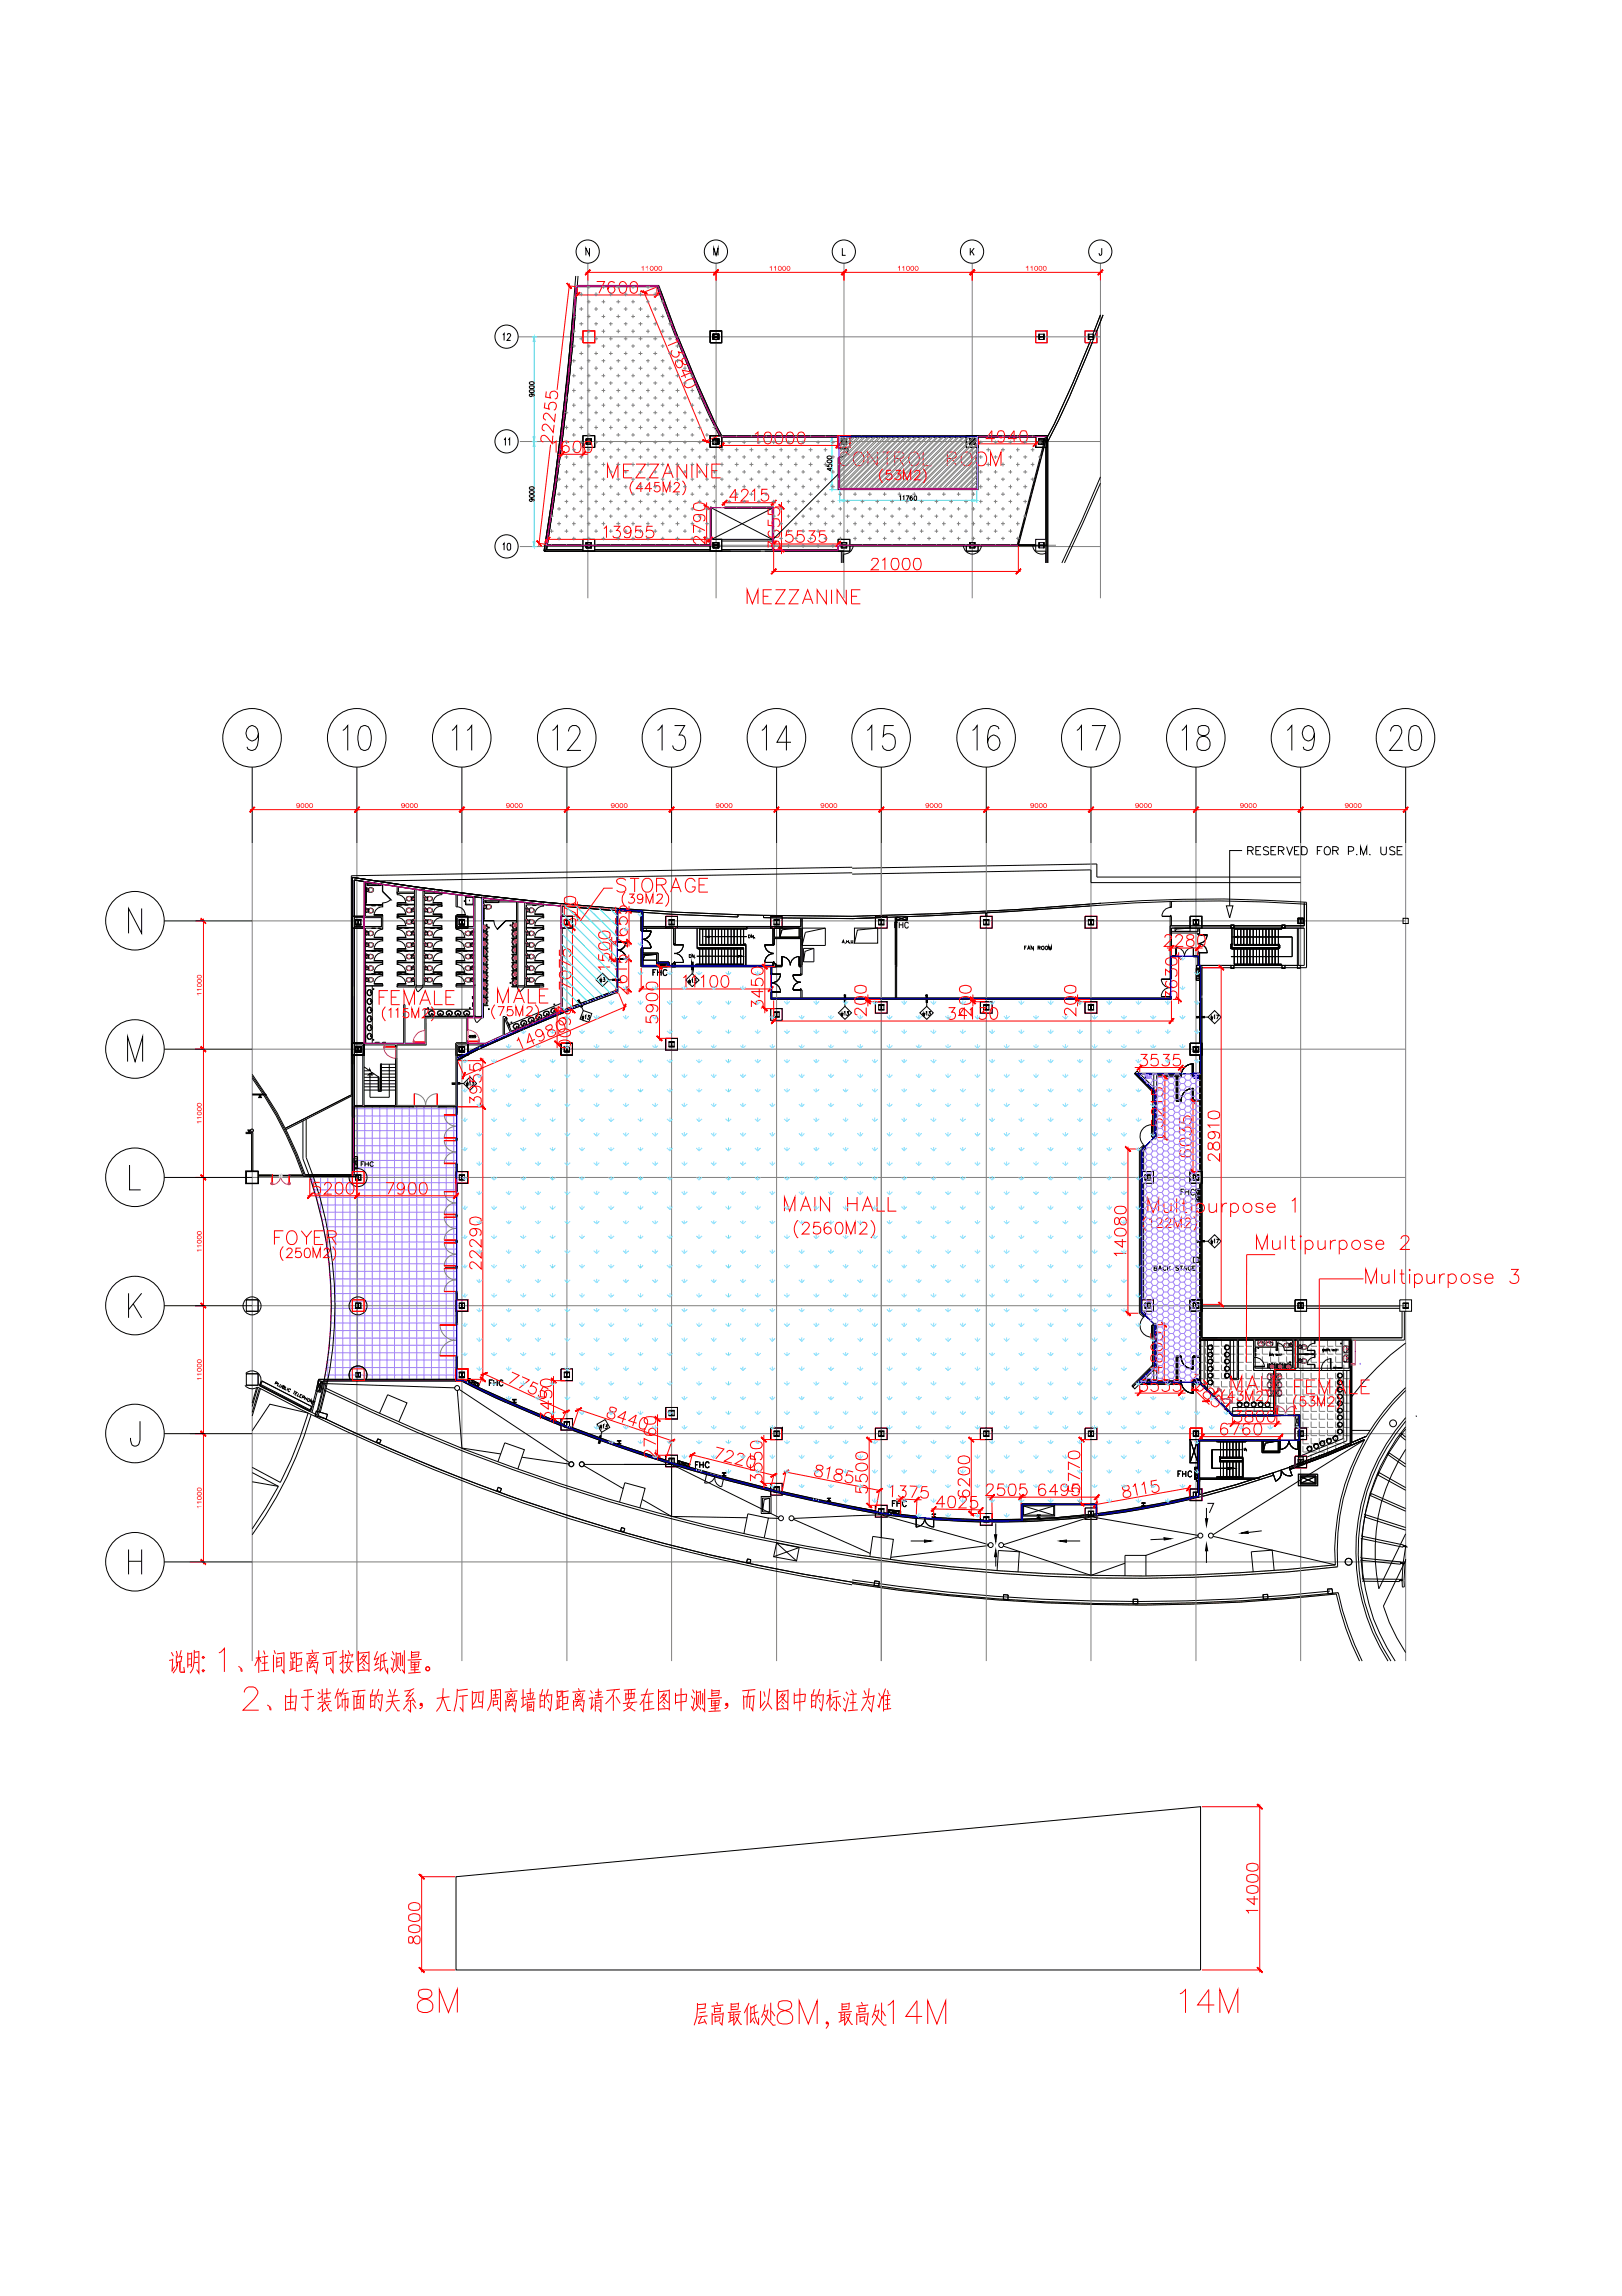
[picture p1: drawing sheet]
<svg xmlns="http://www.w3.org/2000/svg" width="210mm" height="297mm" viewBox="0 0 210 297" stroke-linecap="round" stroke-linejoin="round" font-family="sans-serif">
<defs><g id="words">
<g font-size="6.6">
<text x="43.4" y="98.4">10</text>
<text x="70.6" y="98.4">12</text>
<text x="84.3" y="98.4">13</text>
<text x="97.7" y="98.4">14</text>
<text x="111.5" y="98.4">15</text>
<text x="124.9" y="98.4">16</text>
<text x="138.6" y="98.4">17</text>
<text x="152" y="98.4">18</text>
<text x="165.8" y="98.4">19</text>
<text x="178.9" y="98.4">20</text>
</g>
<g font-size="6.6" fill="#f00">
<text x="53.3" y="261.8">8M</text>
<text x="151.7" y="261.8">14M</text>
</g>
<text font-size="6.2" x="62.4" y="98.4" transform="rotate(-90 62.4 98.4)">11</text>
<g font-size="4.9" fill="#808080">
<text x="77.6" y="63.1">MEZZANINE</text>
<text x="107.6" y="61.4">CONTROL ROOM</text>
</g>
<g font-size="4.9" fill="#f00">
<text x="96" y="79.4">MEZZANINE</text>
<text x="79" y="116.8">STORAGE</text>
<text x="48.3" y="131.2">FEMALE</text>
<text x="34.6" y="162.3">FOYER</text>
<text x="166.5" y="181.7">FEMALE</text>
</g>
<g font-size="4.9" fill="#7fdfff">
<text x="63.5" y="130.9">MALE</text>
<text x="158.4" y="181">MALE</text>
</g>
<g font-size="3.5">
<text x="64.2" y="45.2">12</text>
<text x="67" y="58.9" transform="rotate(-90 67 58.9)">11</text>
<text x="64.2" y="72.3">10</text>
<text x="115" y="121.4">FHC</text>
</g>
<g font-size="3.5" fill="#7fdfff">
<text x="83.6" y="127.4">FHC</text>
<text x="62.4" y="180.6">FHC</text>
<text x="89.3" y="191.2">FHC</text>
<text x="114.7" y="196.1">FHC</text>
<text x="151.7" y="192.3">FHC</text>
</g>
<text font-size="3.5" fill="#9f7fff" x="152" y="155.9">FHC</text>
<g font-size="3.1">
<text x="76.6" y="128.1">w3</text>
<text x="45.9" y="152">FHC</text>
</g>
<g font-size=".8" fill="#f00">
<text x="82.9" y="35">11000</text>
<text x="99.5" y="35">11000</text>
<text x="116.1" y="35">11000</text>
<text x="132.7" y="35">11000</text>
<text x="38.3" y="104.5">9000</text>
<text x="51.9" y="104.5">9000</text>
<text x="65.4" y="104.5">9000</text>
<text x="79" y="104.5">9000</text>
<text x="92.6" y="104.5">9000</text>
<text x="106.2" y="104.5">9000</text>
<text x="119.7" y="104.5">9000</text>
<text x="133.3" y="104.5">9000</text>
<text x="146.9" y="104.5">9000</text>
<text x="160.4" y="104.5">9000</text>
<text x="174" y="104.5">9000</text>
<text x="26.1" y="128.8" transform="rotate(-90 26.1 128.8)">11000</text>
<text x="26.1" y="145.4" transform="rotate(-90 26.1 145.4)">11000</text>
<text x="26.1" y="162" transform="rotate(-90 26.1 162)">11000</text>
<text x="26.1" y="178.6" transform="rotate(-90 26.1 178.6)">11000</text>
<text x="26.1" y="195.2" transform="rotate(-90 26.1 195.2)">11000</text>
</g>
</g></defs>
<!-- layer: HATCH -->
<g fill="none" stroke="#9f7fff" stroke-width=".13">
<path d="M147.7 139h.5M147.7 138.9v.1M147.7 139l-.2 .3M148 139.8h.2M148.2 139.8l.3 .4M148.2 139l.3 .4M148.3 138.9l-.1 .1M148.5 139.4h.4M148.5 139.4l-.3 .4M148.9 139.4l.3 .4M149.2 139h.4M149.2 139.8h.4"/>
<path d="M149.2 138.9v.1M149.2 139l-.3 .4M149.2 139.8l-.3 .4M149.6 139.8l.3 .4M149.6 139l.3 .4M149.7 138.9l-.1 .1M149.9 139.4h.5M149.9 139.4l-.3 .4M150.4 139.4l.2 .4M150.6 139h.5M150.6 139.8h.5M150.6 138.9v.1"/>
<path d="M150.6 139l-.2 .4M150.6 139.8l-.2 .4M151.1 139.8l.2 .4M151.1 139l.2 .4M151.1 138.9v.1M151.3 139.4h.5M151.3 139.4l-.2 .4M151.8 139.4l.3 .4M152.1 139h.4M152.1 139.8h.4M152.1 138.9v.1M152.1 139l-.3 .4"/>
<path d="M152.1 139.8l-.3 .4M152.5 139.8l.3 .4M152.5 139l.3 .4M152.5 138.9v.1M152.8 139.4h.4M152.8 139.4l-.3 .4M153.2 139.4l.3 .4M153.5 139h.5M153.5 139.8h.5M153.5 138.9v.1M153.5 139l-.3 .4M153.5 139.8l-.3 .4"/>
<path d="M154 139.8l.2 .4M154 139l.2 .4M154 138.9v.1M154.2 139.4h.5M154.2 139.4l-.2 .4M154.7 139.4l.2 .4M154.9 139h.5M154.9 139.8h.5M154.9 138.9v.1M154.9 139l-.2 .4M154.9 139.8l-.2 .4M40.4 153h18.7"/>
<path d="M40.5 152.1v1.2M40.7 153.9h18.4M41 154.9h18.1M41.2 155.9h17.9M41.5 152.1v4.8M41.5 156.8h17.6M41.7 157.8h17.4M41.9 158.7h17.2M42 159.7h17.1M42.4 152.1v10.1M43.4 152.1v26.5M44.4 152.1v26.5"/>
<path d="M45.3 152.1v26.5M45.7 152h13.4M45.7 151.1h13.4M45.7 150.1h13.4M45.7 149.2h13.4M45.7 148.2h13.4M45.7 147.2h13.4M45.7 146.3h13.4M45.7 145.3h13.4M45.7 144.4h13.4M45.7 143.4h13.4M46.3 143.1v35.5"/>
<path d="M47.2 143.1v35.5M48.2 143.1v35.5M49.1 143.1v35.5M50.1 143.1v35.5M51.1 143.1v35.5M52 143.1v35.5M53 143.1v35.5M53.9 143.1v35.5M54.9 143.1v35.5M55.8 143.1v35.5M56.8 143.1v35.5M57.7 143.1v35.5"/>
<path d="M58.7 143.1v35.5M147.8 148.9h.4M147.8 149.7h.4M147.8 150.6h.4M147.8 151.4h.4M147.8 152.2h.4M147.8 153h.4M147.8 153.9h.4M147.8 154.7h.4M147.8 155.5h.4M147.8 156.4h.4M147.8 157.2h.4"/>
<path d="M147.8 158h.4M147.8 158.8h.4M147.8 159.7h.4M148.2 159.7l.3 .4M148.2 158.8l.3 .5M148.2 158l.3 .4M148.2 157.2l.3 .4M148.2 156.4l.3 .4M148.2 155.5l.3 .4M148.2 154.7l.3 .4M148.2 153.9l.3 .4M148.2 153l.3 .5"/>
<path d="M148.2 152.2l.3 .4M148.2 151.4l.3 .4M148.2 150.6l.3 .4M148.2 149.7l.3 .4M148.2 148.9l.3 .4M148.3 148.2l.2 .3M148.5 150.1h.4M148.5 140.2h.4M148.5 148.5h.4M148.5 149.3h.4M148.5 151h.4M148.5 151.8h.4"/>
<path d="M148.5 152.6h.4M148.5 153.5h.4M148.5 154.3h.4M148.5 155.1h.4M148.5 155.9h.4M148.5 156.8h.4M148.5 157.6h.4M148.5 158.4h.4M148.5 159.3h.4M148.5 140.2h.1M148.5 148.5l-.3 .4M148.5 149.3l-.3 .4"/>
<path d="M148.5 150.1l-.3 .5M148.5 151l-.3 .4M148.5 151.8l-.3 .4M148.5 152.6l-.3 .4M148.5 153.5l-.3 .4M148.5 154.3l-.3 .4M148.5 155.1l-.3 .4M148.5 155.9l-.3 .5M148.5 156.8l-.3 .4M148.5 157.6l-.3 .4M148.5 158.4l-.3 .4M148.5 159.3l-.3 .4"/>
<path d="M148.9 147.6h.1M148.9 159.3l.3 .4M148.9 158.4l.3 .4M148.9 157.6l.3 .4M148.9 156.8l.3 .4M148.9 155.9l.3 .5M148.9 155.1l.3 .4M148.9 154.3l.3 .4M148.9 153.5l.3 .4M148.9 152.6l.3 .4M148.9 151.8l.3 .4M148.9 151l.3 .4"/>
<path d="M148.9 150.1l.3 .5M148.9 149.3l.3 .4M148.9 148.5l.3 .4M148.9 147.6l.3 .5M148.9 140.2l.3 .4M149 147.5l-.1 .1M149.2 140.6h.4M149.2 148.1h.4M149.2 148.9h.4M149.2 149.7h.4M149.2 150.6h.4M149.2 151.4h.4"/>
<path d="M149.2 152.2h.4M149.2 153h.4M149.2 153.9h.4M149.2 154.7h.4M149.2 155.5h.4M149.2 156.4h.4M149.2 157.2h.4M149.2 158h.4M149.2 158.8h.4M149.2 159.7h.4M149.2 140.6l-.1 .2M149.2 148.1l-.3 .4"/>
<path d="M149.2 148.9l-.3 .4M149.2 149.7l-.3 .4M149.2 150.6l-.3 .4M149.2 151.4l-.3 .4M149.2 152.2l-.3 .4M149.2 153l-.3 .5M149.2 153.9l-.3 .4M149.2 154.7l-.3 .4M149.2 155.5l-.3 .4M149.2 156.4l-.3 .4M149.2 157.2l-.3 .4M149.2 158l-.3 .4"/>
<path d="M149.2 158.8l-.3 .5M149.2 159.7l-.3 .4M149.3 147.2h.3M149.5 141.4h.1M149.5 142.3h.1M149.5 143.1h.1M149.5 143.9h.1M149.5 144.8h.1M149.5 145.6h.1M149.5 146.4h.1M149.6 159.7l.3 .4M149.6 158.8l.3 .5"/>
<path d="M149.6 158l.3 .4M149.6 157.2l.3 .4M149.6 156.4l.3 .4M149.6 155.5l.3 .4M149.6 154.7l.3 .4M149.6 153.9l.3 .4M149.6 153l.3 .5M149.6 152.2l.3 .4M149.6 151.4l.3 .4M149.6 150.6l.3 .4M149.6 149.7l.3 .4M149.6 148.9l.3 .4"/>
<path d="M149.6 148.1l.3 .4M149.6 147.2l.3 .4M149.6 146.4l.3 .4M149.6 145.6l.3 .4M149.6 144.8l.3 .4M149.6 143.9l.3 .4M149.6 143.1l.3 .4M149.6 142.3l.3 .4M149.6 141.4l.3 .4M149.6 140.6l.3 .4M149.9 150.1h.5M149.9 140.2h.5"/>
<path d="M149.9 141h.5M149.9 141.8h.5M149.9 142.7h.5M149.9 143.5h.5M149.9 144.3h.5M149.9 145.2h.5M149.9 146h.5M149.9 146.8h.5M149.9 147.6h.5M149.9 148.5h.5M149.9 149.3h.5M149.9 151h.5"/>
<path d="M149.9 151.8h.5M149.9 152.6h.5M149.9 153.5h.5M149.9 154.3h.5M149.9 155.1h.5M149.9 155.9h.5M149.9 156.8h.5M149.9 157.6h.5M149.9 158.4h.5M149.9 159.3h.5M149.9 140.2l-.3 .4M149.9 141l-.3 .4"/>
<path d="M149.9 141.8l-.3 .5M149.9 142.7l-.3 .4M149.9 143.5l-.3 .4M149.9 144.3l-.3 .5M149.9 145.2l-.3 .4M149.9 146l-.3 .4M149.9 146.8l-.3 .4M149.9 147.6l-.3 .5M149.9 148.5l-.3 .4M149.9 149.3l-.3 .4M149.9 150.1l-.3 .5M149.9 151l-.3 .4"/>
<path d="M149.9 151.8l-.3 .4M149.9 152.6l-.3 .4M149.9 153.5l-.3 .4M149.9 154.3l-.3 .4M149.9 155.1l-.3 .4M149.9 155.9l-.3 .5M149.9 156.8l-.3 .4M149.9 157.6l-.3 .4M149.9 158.4l-.3 .4M149.9 159.3l-.3 .4M150.4 159.3l.2 .4M150.4 158.4l.2 .4"/>
<path d="M150.4 157.6l.2 .4M150.4 156.8l.2 .4M150.4 155.9l.2 .5M150.4 155.1l.2 .4M150.4 154.3l.2 .4M150.4 153.5l.2 .4M150.4 152.6l.2 .4M150.4 151.8l.2 .4M150.4 151l.2 .4M150.4 150.1l.2 .5M150.4 149.3l.2 .4M150.4 148.5l.2 .4"/>
<path d="M150.4 147.6l.2 .5M150.4 146.8l.2 .4M150.4 146l.2 .4M150.4 145.2l.2 .4M150.4 144.3l.2 .5M150.4 143.5l.2 .4M150.4 142.7l.2 .4M150.4 141.8l.2 .5M150.4 141l.2 .4M150.4 140.2l.2 .4M150.6 147.2h.5M150.6 140.6h.5"/>
<path d="M150.6 141.4h.5M150.6 142.3h.5M150.6 143.1h.5M150.6 143.9h.5M150.6 144.8h.5M150.6 145.6h.5M150.6 146.4h.5M150.6 148.1h.5M150.6 148.9h.5M150.6 149.7h.5M150.6 150.6h.5M150.6 151.4h.5"/>
<path d="M150.6 153h.5M150.6 153.9h.5M150.6 154.7h.5M150.6 155.5h.5M150.6 156.4h.5M150.6 157.2h.5M150.6 158h.5M150.6 158.8h.5M150.6 159.7h.5M150.6 140.6l-.2 .4M150.6 141.4l-.2 .4M150.6 142.3l-.2 .4"/>
<path d="M150.6 143.1l-.2 .4M150.6 143.9l-.2 .4M150.6 144.8l-.2 .4M150.6 145.6l-.2 .4M150.6 146.4l-.2 .4M150.6 147.2l-.2 .4M150.6 148.1l-.2 .4M150.6 148.9l-.2 .4M150.6 149.7l-.2 .4M150.6 150.6l-.2 .4M150.6 151.4l-.2 .4M150.6 152.2l-.2 .4"/>
<path d="M150.6 153l-.2 .5M150.6 153.9l-.2 .4M150.6 154.7l-.2 .4M150.6 155.5l-.2 .4M150.6 156.4l-.2 .4M150.6 157.2l-.2 .4M150.6 158l-.2 .4M150.6 158.8l-.2 .5M150.6 159.7l-.2 .4M151.1 159.7l.2 .4M151.1 158.8l.2 .5M151.1 158l.2 .4"/>
<path d="M151.1 157.2l.2 .4M151.1 151.4l.2 .4M151.1 150.6l.2 .4M151.1 149.7l.2 .4M151.1 148.9l.2 .4M151.1 148.1l.2 .4M151.1 147.2l.2 .4M151.1 146.4l.2 .4M151.1 145.6l.2 .4M151.1 144.8l.2 .4M151.1 143.9l.2 .4M151.1 143.1l.2 .4"/>
<path d="M151.1 142.3l.2 .4M151.1 141.4l.2 .4M151.1 140.6l.2 .4M151.3 150.1h.5M151.3 140.2h.5M151.3 141h.5M151.3 141.8h.5M151.3 142.7h.5M151.3 143.5h.5M151.3 144.3h.5M151.3 145.2h.5M151.3 146h.5"/>
<path d="M151.3 146.8h.5M151.3 147.6h.5M151.3 148.5h.5M151.3 149.3h.5M151.3 151h.5M151.3 151.8h.5M151.3 151.8l-.2 .4h-.5M151.3 157.6h.5M151.3 158.4h.5M151.3 159.3h.5M151.3 140.2l-.2 .4M151.3 141l-.2 .4"/>
<path d="M151.3 141.8l-.2 .5M151.3 142.7l-.2 .4M151.3 143.5l-.2 .4M151.3 144.3l-.2 .5M151.3 145.2l-.2 .4M151.3 146l-.2 .4M151.3 146.8l-.2 .4M151.3 147.6l-.2 .5M151.3 148.5l-.2 .4M151.3 149.3l-.2 .4M151.3 150.1l-.2 .5M151.3 151l-.2 .4"/>
<path d="M151.3 156.8l-.2 .4M151.3 157.6l-.2 .4M151.3 158.4l-.2 .4M151.3 159.3l-.2 .4M151.8 159.3l.3 .4M151.8 158.4l.3 .4M151.8 157.6l.3 .4M151.8 156.8l.3 .4M151.8 151.8l.3 .4M151.8 151l.3 .4M151.8 150.1l.3 .5M151.8 149.3l.3 .4"/>
<path d="M151.8 148.5l.3 .4M151.8 147.6l.3 .5M151.8 146.8l.3 .4M151.8 146l.3 .4M151.8 145.2l.3 .4M151.8 144.3l.3 .5M151.8 143.5l.3 .4M151.8 142.7l.3 .4M151.8 141.8l.3 .5M151.8 141l.3 .4M151.8 140.2l.3 .4M152.1 147.2h.4"/>
<path d="M152.1 140.6h.4M152.1 141.4h.4M152.1 142.3h.4M152.1 143.1h.4M152.1 143.9h.4M152.1 144.8h.4M152.1 145.6h.4M152.1 146.4h.4M152.1 148.1h.4M152.1 148.9h.4M152.1 149.7h.4M152.1 150.6h.4"/>
<path d="M152.1 151.4h.4M152.1 157.2h.4M152.1 158h.4M152.1 158.8h.4M152.1 159.7h.4M152.1 140.6l-.3 .4M152.1 141.4l-.3 .4M152.1 142.3l-.3 .4M152.1 143.1l-.3 .4M152.1 143.9l-.3 .4M152.1 144.8l-.3 .4M152.1 145.6l-.3 .4"/>
<path d="M152.1 146.4l-.3 .4M152.1 147.2l-.3 .4M152.1 148.1l-.3 .4M152.1 148.9l-.3 .4M152.1 149.7l-.3 .4M152.1 150.6l-.3 .4M152.1 151.4l-.3 .4M152.1 157.2l-.3 .4M152.1 158l-.3 .4M152.1 158.8l-.3 .5M152.1 159.7l-.3 .4M152.5 159.7l.3 .4"/>
<path d="M152.5 158.8l.3 .5M152.5 158l.3 .4M152.5 157.2l.3 .4M152.5 151.4l.3 .4M152.5 150.6l.3 .4M152.5 149.7l.3 .4M152.5 148.9l.3 .4M152.5 148.1l.3 .4M152.5 147.2l.3 .4M152.5 146.4l.3 .4M152.5 145.6l.3 .4M152.5 144.8l.3 .4"/>
<path d="M152.5 143.9l.3 .4M152.5 143.1l.3 .4M152.5 142.3l.3 .4M152.5 141.4l.3 .4M152.5 140.6l.3 .4M152.8 150.1h.4M152.8 140.2h.4M152.8 141h.4M152.8 141.8h.4M152.8 142.7h.4M152.8 143.5h.4M152.8 144.3h.4"/>
<path d="M152.8 145.2h.4M152.8 146h.4M152.8 146.8h.4M152.8 147.6h.4M152.8 148.5h.4M152.8 149.3h.4M152.8 151h.4M152.8 151.8h.4M152.8 157.6h.4M152.8 158.4h.4M152.8 159.3h.4M152.8 140.2l-.3 .4"/>
<path d="M152.8 141l-.3 .4M152.8 141.8l-.3 .5M152.8 142.7l-.3 .4M152.8 143.5l-.3 .4M152.8 144.3l-.3 .5M152.8 145.2l-.3 .4M152.8 146l-.3 .4M152.8 146.8l-.3 .4M152.8 147.6l-.3 .5M152.8 148.5l-.3 .4M152.8 149.3l-.3 .4M152.8 150.1l-.3 .5"/>
<path d="M152.8 151l-.3 .4M152.8 151.8l-.3 .4M152.8 156.8l-.3 .4M152.8 157.6l-.3 .4M152.8 158.4l-.3 .4M152.8 159.3l-.3 .4M153.2 159.3l.3 .4M153.2 158.4l.3 .4M153.2 157.6l.3 .4M153.2 156.8l.3 .4M153.2 151.8l.3 .4M153.2 151l.3 .4"/>
<path d="M153.2 150.1l.3 .5M153.2 149.3l.3 .4M153.2 148.5l.3 .4M153.2 147.6l.3 .5M153.2 146.8l.3 .4M153.2 146l.3 .4M153.2 145.2l.3 .4M153.2 144.3l.3 .5M153.2 143.5l.3 .4M153.2 142.7l.3 .4M153.2 141.8l.3 .5M153.2 141l.3 .4"/>
<path d="M153.2 140.2l.3 .4M153.5 147.2h.5M153.5 140.6h.5M153.5 141.4h.5M153.5 142.3h.5M153.5 143.1h.5M153.5 143.9h.5M153.5 144.8h.5M153.5 145.6h.5M153.5 146.4h.5M153.5 148.1h.5M153.5 148.9h.5"/>
<path d="M153.5 149.7h.5M153.5 150.6h.5M153.5 151.4h.5M153.5 157.2h.5M153.5 158h.5M153.5 158.8h.5M153.5 159.7h.5M153.5 140.6l-.3 .4M153.5 141.4l-.3 .4M153.5 142.3l-.3 .4M153.5 143.1l-.3 .4M153.5 143.9l-.3 .4"/>
<path d="M153.5 144.8l-.3 .4M153.5 145.6l-.3 .4M153.5 146.4l-.3 .4M153.5 147.2l-.3 .4M153.5 148.1l-.3 .4M153.5 148.9l-.3 .4M153.5 149.7l-.3 .4M153.5 150.6l-.3 .4M153.5 151.4l-.3 .4M153.5 157.2l-.3 .4M153.5 158l-.3 .4M153.5 158.8l-.3 .5"/>
<path d="M153.5 159.7l-.3 .4M154 159.7l.2 .4M154 158.8l.2 .5M154 158l.2 .4M154 157.2l.2 .4M154 151.4l.2 .4M154 150.6l.2 .4M154 149.7l.2 .4M154 148.9l.2 .4M154 148.1l.2 .4M154 147.2l.2 .4M154 146.4l.2 .4"/>
<path d="M154 145.6l.2 .4M154 144.8l.2 .4M154 143.9l.2 .4M154 143.1l.2 .4M154 142.3l.2 .4M154 141.4l.2 .4M154 140.6l.2 .4M154.2 150.1h.5M154.2 140.2h.5M154.2 141h.5M154.2 141.8h.5M154.2 142.7h.5"/>
<path d="M154.2 143.5h.5M154.2 144.3h.5M154.2 145.2h.5M154.2 146h.5M154.2 146.8h.5M154.2 147.6h.5M154.2 148.5h.5M154.2 149.3h.5M154.2 151h.5M154.2 151.8h.5M154.2 157.6h.5M154.2 158.4h.5"/>
<path d="M154.2 159.3h.5M154.2 140.2l-.2 .4M154.2 141l-.2 .4M154.2 141.8l-.2 .5M154.2 142.7l-.2 .4M154.2 143.5l-.2 .4M154.2 144.3l-.2 .5M154.2 145.2l-.2 .4M154.2 146l-.2 .4M154.2 146.8l-.2 .4M154.2 147.6l-.2 .5M154.2 148.5l-.2 .4"/>
<path d="M154.2 149.3l-.2 .4M154.2 150.1l-.2 .5M154.2 151l-.2 .4M154.2 151.8l-.2 .4M154.2 156.8l-.2 .4M154.2 157.6l-.2 .4M154.2 158.4l-.2 .4M154.2 159.3l-.2 .4M154.7 159.3l.2 .4M154.7 158.4l.2 .4M154.7 157.6l.2 .4M154.7 156.8l.2 .4"/>
<path d="M154.7 151.8l.2 .4M154.7 151l.2 .4M154.7 150.1l.2 .5M154.7 149.3l.2 .4M154.7 148.5l.2 .4M154.7 147.6l.2 .5M154.7 146.8l.2 .4M154.7 146l.2 .4M154.7 145.2l.2 .4M154.7 144.3l.2 .5M154.7 143.5l.2 .4M154.7 142.7l.2 .4"/>
<path d="M154.7 141.8l.2 .5M154.7 141l.2 .4M154.7 140.2l.2 .4M154.9 147.2h.5M154.9 140.6h.5M154.9 141.4h.5M154.9 142.3h.5M154.9 143.1h.5M154.9 143.9h.5M154.9 144.8h.5M154.9 145.6h.5M154.9 146.4h.5"/>
<path d="M154.9 148.1h.5M154.9 148.9h.5M154.9 149.7h.5M154.9 150.6h.5M154.9 151.4h.5M154.9 157.2h.4M154.9 158h.4M154.9 158.8h.4M154.9 159.7h.4M154.9 140.6l-.2 .4M154.9 141.4l-.2 .4M154.9 142.3l-.2 .4"/>
<path d="M154.9 143.1l-.2 .4M154.9 143.9l-.2 .4M154.9 144.8l-.2 .4M154.9 145.6l-.2 .4M154.9 146.4l-.2 .4M154.9 147.2l-.2 .4M154.9 148.1l-.2 .4M154.9 148.9l-.2 .4M154.9 149.7l-.2 .4M154.9 150.6l-.2 .4M154.9 151.4l-.2 .4M154.9 157.2l-.2 .4"/>
<path d="M154.9 158l-.2 .4M154.9 158.8l-.2 .5M154.9 159.7l-.2 .4M42.1 177.9h17M42.2 160.7h16.9M42.2 176.9h16.9M42.3 161.6h16.8M42.4 176h16.7M42.4 175.6v3M42.5 162.6h16.6M42.5 175h16.6M42.6 174h16.5"/>
<path d="M42.6 163.5h16.5M42.7 173.1h16.4M42.7 164.5h16.4M42.8 172.1h16.3M42.8 165.5h16.3M42.8 171.2h16.3M42.8 166.4h16.3M42.8 170.2h16.3M42.8 169.3h16.3M42.8 168.3h16.3M42.8 167.4h16.3M147.6 178.5l.1 .2"/>
<path d="M147.7 164.6h.5M147.7 165.5h.5M147.7 166.3h.5M147.7 167.1h.5M147.7 168h.5M147.7 168.8h.5M147.7 169.6h.5M147.7 178.7h.5M147.7 178.7v.1M147.8 160.5h.4M147.8 161.3h.4M147.8 162.2h.4"/>
<path d="M147.8 163h.4M147.8 163.8h.4M148.2 178.7l.1 .1M148.2 169.6l.3 .4M148.2 168.8l.3 .4M148.2 168l.3 .4M148.2 167.1l.3 .5M148.2 166.3l.3 .4M148.2 165.5l.3 .4M148.2 164.6l.3 .5M148.2 163.8l.3 .4M148.2 163l.3 .4"/>
<path d="M148.2 162.2l.3 .4M148.2 161.3l.3 .4M148.2 160.5l.3 .4M148.3 177.9l.2 .4M148.5 162.6h.4M148.5 160.1h.4M148.5 160.9h.4M148.5 161.7h.4M148.5 163.4h.4M148.5 164.2h.4M148.5 165.1h.4M148.5 165.9h.4"/>
<path d="M148.5 166.7h.4M148.5 167.6h.4M148.5 168.4h.4M148.5 169.2h.4M148.5 170h.4M148.5 178.3h.4M148.5 160.1l-.3 .4M148.5 160.9l-.3 .4M148.5 161.7l-.3 .5M148.5 162.6l-.3 .4M148.5 163.4l-.3 .4M148.5 164.2l-.3 .4"/>
<path d="M148.5 165.1l-.3 .4M148.5 165.9l-.3 .4M148.5 166.7l-.3 .4M148.5 167.6l-.3 .4M148.5 168.4l-.3 .4M148.5 169.2l-.3 .4M148.5 170l-.2 .3M148.5 178.3l-.3 .4M148.7 177.5h.2M148.9 170.9h.1M148.9 178.3l.3 .4M148.9 177.5l.3 .4"/>
<path d="M148.9 170l.3 .4M148.9 169.2l.3 .4M148.9 168.4l.3 .4M148.9 167.6l.3 .4M148.9 166.7l.3 .4M148.9 165.9l.3 .4M148.9 165.1l.3 .4M148.9 164.2l.3 .4M148.9 163.4l.3 .4M148.9 162.6l.3 .4M148.9 161.7l.3 .5M148.9 160.9l.3 .4"/>
<path d="M148.9 160.1l.3 .4M149.1 177.1h.1M149.2 177.9h.4M149.2 160.5h.4M149.2 161.3h.4M149.2 162.2h.4M149.2 163h.4M149.2 163.8h.4M149.2 164.6h.4M149.2 165.5h.4M149.2 166.3h.4M149.2 167.1h.4"/>
<path d="M149.2 168h.4M149.2 168.8h.4M149.2 169.6h.4M149.2 170.4h.4M149.2 177.1h.4M149.2 178.7h.4M149.2 160.5l-.3 .4M149.2 161.3l-.3 .4M149.2 162.2l-.3 .4M149.2 163l-.3 .4M149.2 163.8l-.3 .4M149.2 164.6l-.3 .5"/>
<path d="M149.2 165.5l-.3 .4M149.2 166.3l-.3 .4M149.2 167.1l-.3 .5M149.2 168l-.3 .4M149.2 168.8l-.3 .4M149.2 169.6l-.3 .4M149.2 170.4l-.3 .5M149.2 177.1l-.3 .4M149.2 177.9l-.3 .4M149.2 178.7l-.1 .1M149.4 171.3h.2M149.5 172.1h.1"/>
<path d="M149.5 172.9h.1M149.5 173.8h.1M149.5 174.6h.1M149.5 175.4h.1M149.5 176.2h.1M149.6 178.7l.1 .1M149.6 177.9l.3 .4M149.6 177.1l.3 .4M149.6 176.2l.3 .5M149.6 175.4l.3 .4M149.6 174.6l.3 .4M149.6 173.8l.3 .4"/>
<path d="M149.6 172.9l.3 .5M149.6 172.1l.3 .4M149.6 171.3l.3 .4M149.6 170.4l.3 .5M149.6 169.6l.3 .4M149.6 168.8l.3 .4M149.6 168l.3 .4M149.6 167.1l.3 .5M149.6 166.3l.3 .4M149.6 165.5l.3 .4M149.6 164.6l.3 .5M149.6 163.8l.3 .4"/>
<path d="M149.6 163l.3 .4M149.6 162.2l.3 .4M149.6 161.3l.3 .4M149.6 160.5l.3 .4M149.9 175h.5M149.9 162.6h.5M149.9 160.1h.5M149.9 160.9h.5M149.9 161.7h.5M149.9 163.4h.5M149.9 164.2h.5M149.9 165.1h.5"/>
<path d="M149.9 165.9h.5M149.9 166.7h.5M149.9 167.6h.5M149.9 168.4h.5M149.9 169.2h.5M149.9 170h.5M149.9 170.9h.5M149.9 171.7h.5M149.9 172.5h.5M149.9 173.4h.5M149.9 174.2h.5M149.9 175.8h.5"/>
<path d="M149.9 176.7h.5M149.9 177.5h.5M149.9 178.3h.5M149.9 160.1l-.3 .4M149.9 160.9l-.3 .4M149.9 161.7l-.3 .5M149.9 162.6l-.3 .4M149.9 163.4l-.3 .4M149.9 164.2l-.3 .4M149.9 165.1l-.3 .4M149.9 165.9l-.3 .4M149.9 166.7l-.3 .4"/>
<path d="M149.9 167.6l-.3 .4M149.9 168.4l-.3 .4M149.9 169.2l-.3 .4M149.9 170l-.3 .4M149.9 170.9l-.3 .4M149.9 171.7l-.3 .4M149.9 172.5l-.3 .4M149.9 173.4l-.3 .4M149.9 174.2l-.3 .4M149.9 175l-.3 .4M149.9 175.8l-.3 .4M149.9 176.7l-.3 .4"/>
<path d="M149.9 177.5l-.3 .4M149.9 178.3l-.3 .4M150.4 178.3l.2 .4M150.4 177.5l.2 .4M150.4 176.7l.2 .4M150.4 175.8l.2 .4M150.4 175l.2 .4M150.4 174.2l.2 .4M150.4 173.4l.2 .4M150.4 172.5l.2 .4M150.4 171.7l.2 .4M150.4 170.9l.2 .4"/>
<path d="M150.4 170l.2 .4M150.4 169.2l.2 .4M150.4 168.4l.2 .4M150.4 167.6l.2 .4M150.4 166.7l.2 .4M150.4 165.9l.2 .4M150.4 165.1l.2 .4M150.4 164.2l.2 .4M150.4 163.4l.2 .4M150.4 162.6l.2 .4M150.4 161.7l.2 .5M150.4 160.9l.2 .4"/>
<path d="M150.4 160.1l.2 .4M150.6 177.9h.5M150.6 160.5h.5M150.6 161.3h.5M150.6 162.2h.5M150.6 163h.5M150.6 163.8h.5M150.6 164.6h.5M150.6 165.5h.5M150.6 166.3h.5M150.6 167.1h.5M150.6 168h.5"/>
<path d="M150.6 168.8h.5M150.6 169.6h.5M150.6 170.4h.5M150.6 171.3h.5M150.6 172.1h.5M150.6 172.9h.5M150.6 173.8h.5M150.6 174.6h.5M150.6 175.4h.5M150.6 176.2h.5M150.6 177.1h.5M150.6 178.7h.5"/>
<path d="M150.6 160.5l-.2 .4M150.6 161.3l-.2 .4M150.6 162.2l-.2 .4M150.6 163l-.2 .4M150.6 163.8l-.2 .4M150.6 164.6l-.2 .5M150.6 165.5l-.2 .4M150.6 166.3l-.2 .4M150.6 167.1l-.2 .5M150.6 168l-.2 .4M150.6 168.8l-.2 .4M150.6 169.6l-.2 .4"/>
<path d="M150.6 170.4l-.2 .5M150.6 171.3l-.2 .4M150.6 172.1l-.2 .4M150.6 172.9l-.2 .5M150.6 173.8l-.2 .4M150.6 174.6l-.2 .4M150.6 175.4l-.2 .4M150.6 176.2l-.2 .5M150.6 177.1l-.2 .4M150.6 177.9l-.2 .4M150.6 178.7v.1M151.1 178.7l.1 .1"/>
<path d="M151.1 177.9l.2 .4M151.1 177.1l.2 .4M151.1 176.2l.2 .5M151.1 175.4l.2 .4M151.1 174.6l.2 .4M151.1 173.8l.2 .4M151.1 172.9l.2 .5M151.1 172.1l.2 .4M151.1 171.3l.2 .4M151.1 170.4l.2 .5M151.1 169.6l.2 .4M151.1 168.8l.2 .4"/>
<path d="M151.1 168l.2 .4M151.1 167.1l.2 .5M151.1 166.3l.2 .4M151.1 165.5l.2 .4M151.1 164.6l.2 .5M151.1 163.8l.2 .4M151.1 163l.2 .4M151.1 162.2l.2 .4M151.1 161.3l.2 .4M151.1 160.5l.2 .4M151.3 175h.5M151.3 162.6h.5"/>
<path d="M151.3 160.1h.5M151.3 160.9h.5M151.3 161.7h.5M151.3 163.4h.5M151.3 164.2h.5M151.3 165.1h.5M151.3 165.9h.5M151.3 166.7h.5M151.3 167.6h.5M151.3 168.4h.5M151.3 169.2h.5M151.3 170h.5"/>
<path d="M151.3 170.9h.5M151.3 171.7h.5M151.3 172.5h.5M151.3 173.4h.5M151.3 174.2h.5M151.3 175.8h.5M151.3 176.7h.5M151.3 177.5h.5M151.3 178.3h.5M151.3 160.1l-.2 .4M151.3 160.9l-.2 .4M151.3 161.7l-.2 .5"/>
<path d="M151.3 162.6l-.2 .4M151.3 163.4l-.2 .4M151.3 164.2l-.2 .4M151.3 165.1l-.2 .4M151.3 165.9l-.2 .4M151.3 166.7l-.2 .4M151.3 167.6l-.2 .4M151.3 168.4l-.2 .4M151.3 169.2l-.2 .4M151.3 170l-.2 .4M151.3 170.9l-.2 .4M151.3 171.7l-.2 .4"/>
<path d="M151.3 172.5l-.2 .4M151.3 173.4l-.2 .4M151.3 174.2l-.2 .4M151.3 175l-.2 .4M151.3 175.8l-.2 .4M151.3 176.7l-.2 .4M151.3 177.5l-.2 .4M151.3 178.3l-.2 .4M151.8 178.3l.3 .4M151.8 177.5l.3 .4M151.8 176.7l.3 .4M151.8 175.8l.3 .4"/>
<path d="M151.8 175l.3 .4M151.8 174.2l.3 .4M151.8 173.4l.3 .4M151.8 172.5l.3 .4M151.8 171.7l.3 .4M151.8 170.9l.3 .4M151.8 170l.3 .4M151.8 169.2l.3 .4M151.8 168.4l.3 .4M151.8 167.6l.3 .4M151.8 166.7l.3 .4M151.8 165.9l.3 .4"/>
<path d="M151.8 165.1l.3 .4M151.8 164.2l.3 .4M151.8 163.4l.3 .4M151.8 162.6l.3 .4M151.8 161.7l.3 .5M151.8 160.9l.3 .4M151.8 160.1l.3 .4M152.1 177.9h.4M152.1 160.5h.4M152.1 161.3h.4M152.1 162.2h.4M152.1 163h.4"/>
<path d="M152.1 163.8h.4M152.1 164.6h.4M152.1 165.5h.4M152.1 166.3h.4M152.1 167.1h.4M152.1 168h.4M152.1 168.8h.4M152.1 169.6h.4M152.1 170.4h.4M152.1 171.3h.4M152.1 172.1h.4M152.1 172.9h.4"/>
<path d="M152.1 173.8h.4M152.1 174.6h.4M152.1 175.4h.4M152.1 176.2h.4M152.1 177.1h.4M152.1 178.7h.4M152.1 160.5l-.3 .4M152.1 161.3l-.3 .4M152.1 162.2l-.3 .4M152.1 163l-.3 .4M152.1 163.8l-.3 .4M152.1 164.6l-.3 .5"/>
<path d="M152.1 165.5l-.3 .4M152.1 166.3l-.3 .4M152.1 167.1l-.3 .5M152.1 168l-.3 .4M152.1 168.8l-.3 .4M152.1 169.6l-.3 .4M152.1 170.4l-.3 .5M152.1 171.3l-.3 .4M152.1 172.1l-.3 .4M152.1 172.9l-.3 .5M152.1 173.8l-.3 .4M152.1 174.6l-.3 .4"/>
<path d="M152.1 175.4l-.3 .4M152.1 176.2l-.3 .5M152.1 177.1l-.3 .4M152.1 177.9l-.3 .4M152.1 178.7l-.1 .1M152.5 178.7l.1 .1M152.5 177.9l.3 .4M152.5 177.1l.3 .4M152.5 176.2l.3 .5M152.5 175.4l.3 .4M152.5 174.6l.3 .4M152.5 173.8l.3 .4"/>
<path d="M152.5 172.9l.3 .5M152.5 172.1l.3 .4M152.5 171.3l.3 .4M152.5 170.4l.3 .5M152.5 169.6l.3 .4M152.5 168.8l.3 .4M152.5 168l.3 .4M152.5 167.1l.3 .5M152.5 166.3l.3 .4M152.5 165.5l.3 .4M152.5 164.6l.3 .5M152.5 163.8l.3 .4"/>
<path d="M152.5 163l.3 .4M152.5 162.2l.3 .4M152.5 161.3l.3 .4M152.5 160.5l.3 .4M152.8 175h.4M152.8 162.6h.4M152.8 160.1h.4M152.8 160.9h.4M152.8 161.7h.4M152.8 163.4h.4M152.8 164.2h.4M152.8 165.1h.4"/>
<path d="M152.8 165.9h.4M152.8 166.7h.4M152.8 167.6h.4M152.8 168.4h.4M152.8 169.2h.4M152.8 170h.4M152.8 170.9h.4M152.8 171.7h.4M152.8 172.5h.4M152.8 173.4h.4M152.8 174.2h.4M152.8 175.8h.4"/>
<path d="M152.8 176.7h.4M152.8 177.5h.4M152.8 178.3h.4M152.8 160.1l-.3 .4M152.8 160.9l-.3 .4M152.8 161.7l-.3 .5M152.8 162.6l-.3 .4M152.8 163.4l-.3 .4M152.8 164.2l-.3 .4M152.8 165.1l-.3 .4M152.8 165.9l-.3 .4M152.8 166.7l-.3 .4"/>
<path d="M152.8 167.6l-.3 .4M152.8 168.4l-.3 .4M152.8 169.2l-.3 .4M152.8 170l-.3 .4M152.8 170.9l-.3 .4M152.8 171.7l-.3 .4M152.8 172.5l-.3 .4M152.8 173.4l-.3 .4M152.8 174.2l-.3 .4M152.8 175l-.3 .4M152.8 175.8l-.3 .4M152.8 176.7l-.3 .4"/>
<path d="M152.8 177.5l-.3 .4M152.8 178.3l-.3 .4M153.2 178.3l.3 .4M153.2 177.5l.3 .4M153.2 176.7l.3 .4M153.2 175.8l.3 .4M153.2 175l.3 .4M153.2 174.2l.3 .4M153.2 173.4l.3 .4M153.2 172.5l.3 .4M153.2 171.7l.3 .4M153.2 170.9l.3 .4"/>
<path d="M153.2 170l.3 .4M153.2 169.2l.3 .4M153.2 168.4l.3 .4M153.2 167.6l.3 .4M153.2 166.7l.3 .4M153.2 165.9l.3 .4M153.2 165.1l.3 .4M153.2 164.2l.3 .4M153.2 163.4l.3 .4M153.2 162.6l.3 .4M153.2 161.7l.3 .5M153.2 160.9l.3 .4"/>
<path d="M153.2 160.1l.3 .4M153.5 177.9h.5M153.5 160.5h.5M153.5 161.3h.5M153.5 162.2h.5M153.5 163h.5M153.5 163.8h.5M153.5 164.6h.5M153.5 165.5h.5M153.5 166.3h.5M153.5 167.1h.5M153.5 168h.5"/>
<path d="M153.5 168.8h.5M153.5 169.6h.5M153.5 170.4h.5M153.5 171.3h.5M153.5 172.1h.5M153.5 172.9h.5M153.5 173.8h.5M153.5 174.6h.5M153.5 175.4h.5M153.5 176.2h.5M153.5 177.1h.5M153.5 178.7h.5"/>
<path d="M153.5 160.5l-.3 .4M153.5 161.3l-.3 .4M153.5 162.2l-.3 .4M153.5 163l-.3 .4M153.5 163.8l-.3 .4M153.5 164.6l-.3 .5M153.5 165.5l-.3 .4M153.5 166.3l-.3 .4M153.5 167.1l-.3 .5M153.5 168l-.3 .4M153.5 168.8l-.3 .4M153.5 169.6l-.3 .4"/>
<path d="M153.5 170.4l-.3 .5M153.5 171.3l-.3 .4M153.5 172.1l-.3 .4M153.5 172.9l-.3 .5M153.5 173.8l-.3 .4M153.5 174.6l-.3 .4M153.5 175.4l-.3 .4M153.5 176.2l-.3 .5M153.5 177.1l-.3 .4M153.5 177.9l-.3 .4M153.5 178.7v.1M154 178.7v.1"/>
<path d="M154 177.9l.2 .4M154 177.1l.2 .4M154 176.2l.2 .5M154 175.4l.2 .4M154 174.6l.2 .4M154 173.8l.2 .4M154 172.9l.2 .5M154 172.1l.2 .4M154 171.3l.2 .4M154 170.4l.2 .5M154 169.6l.2 .4M154 168.8l.2 .4"/>
<path d="M154 168l.2 .4M154 167.1l.2 .5M154 166.3l.2 .4M154 165.5l.2 .4M154 164.6l.2 .5M154 163.8l.2 .4M154 163l.2 .4M154 162.2l.2 .4M154 161.3l.2 .4M154 160.5l.2 .4M154.2 175h.5M154.2 162.6h.5"/>
<path d="M154.2 160.1h.5M154.2 160.9h.5M154.2 161.7h.5M154.2 163.4h.5M154.2 164.2h.5M154.2 165.1h.5M154.2 165.9h.5M154.2 166.7h.5M154.2 167.6h.5M154.2 168.4h.5M154.2 169.2h.5M154.2 170h.5"/>
<path d="M154.2 170.9h.5M154.2 171.7h.5M154.2 172.5h.5M154.2 173.4h.5M154.2 174.2h.5M154.2 175.8h.5M154.2 176.7h.5M154.2 177.5h.5M154.2 178.3h.5M154.2 160.1l-.2 .4M154.2 160.9l-.2 .4M154.2 161.7l-.2 .5"/>
<path d="M154.2 162.6l-.2 .4M154.2 163.4l-.2 .4M154.2 164.2l-.2 .4M154.2 165.1l-.2 .4M154.2 165.9l-.2 .4M154.2 166.7l-.2 .4M154.2 167.6l-.2 .4M154.2 168.4l-.2 .4M154.2 169.2l-.2 .4M154.2 170l-.2 .4M154.2 170.9l-.2 .4M154.2 171.7l-.2 .4"/>
<path d="M154.2 172.5l-.2 .4M154.2 173.4l-.2 .4M154.2 174.2l-.2 .4M154.2 175l-.2 .4M154.2 175.8l-.2 .4M154.2 176.7l-.2 .4M154.2 177.5l-.2 .4M154.2 178.3l-.2 .4M154.7 178.3l.2 .4M154.7 177.5l.2 .4M154.7 176.7l.2 .4M154.7 175.8l.2 .4"/>
<path d="M154.7 175l.2 .4M154.7 174.2l.2 .4M154.7 173.4l.2 .4M154.7 172.5l.2 .4M154.7 171.7l.2 .4M154.7 170.9l.2 .4M154.7 170l.2 .4M154.7 169.2l.2 .4M154.7 168.4l.2 .4M154.7 167.6l.2 .4M154.7 166.7l.2 .4M154.7 165.9l.2 .4"/>
<path d="M154.7 165.1l.2 .4M154.7 164.2l.2 .4M154.7 163.4l.2 .4M154.7 162.6l.2 .4M154.7 161.7l.2 .5M154.7 160.9l.2 .4M154.7 160.1l.2 .4M154.9 177.9h.4M154.9 160.5h.4M154.9 161.3h.4M154.9 162.2h.4M154.9 163h.4"/>
<path d="M154.9 163.8h.4M154.9 164.6h.4M154.9 165.5h.4M154.9 166.3h.4M154.9 167.1h.4M154.9 168h.4M154.9 168.8h.4M154.9 169.6h.4M154.9 170.4h.4M154.9 171.3h.4M154.9 172.1h.4M154.9 172.9h.4"/>
<path d="M154.9 173.8h.4M154.9 174.6h.4M154.9 175.4h.4M154.9 176.2h.4M154.9 177.1h.4M154.9 178.7h.4M154.9 160.5l-.2 .4M154.9 161.3l-.2 .4M154.9 162.2l-.2 .4M154.9 163l-.2 .4M154.9 163.8l-.2 .4M154.9 164.6l-.2 .5"/>
<path d="M154.9 165.5l-.2 .4M154.9 166.3l-.2 .4M154.9 167.1l-.2 .5M154.9 168l-.2 .4M154.9 168.8l-.2 .4M154.9 169.6l-.2 .4M154.9 170.4l-.2 .5M154.9 171.3l-.2 .4M154.9 172.1l-.2 .4M154.9 172.9l-.2 .5M154.9 173.8l-.2 .4M154.9 174.6l-.2 .4"/>
<path d="M154.9 175.4l-.2 .4M154.9 176.2l-.2 .5M154.9 177.1l-.2 .4M154.9 177.9l-.2 .4M154.9 178.7v.1"/>
</g>
<!-- layer: NEW AREA -->
<path d="M47.1 114.1l7.1 1 7.1 .9v15.7h-6.2l.1 3.3h-8.1zM62.4 116.2l10.2 1v13.6l-9.7 4.2h-2.4v-3.3h1.9zM45.7 143.1h13.4v35.5h-17.1a53.3 53.3 0 0 0-1.9-26.5h5.6z" fill="none" stroke="#f0f" stroke-width=".13"/>
<path d="M147.2 138.9h8.2l-.1 39.9h-8l2.2-2.1v-5.3l-1.8-1.7 .1-20.9 1.7-1.8v-5.8z" fill="none" stroke="#0f0" stroke-width=".13"/>
<!-- layer: HATCH -->
<g fill="none" stroke="#808080" stroke-width=".13">
<path d="M74.4 39h.1M75 38.1h.5M75 40h.5M75.2 37.8v.5M75.2 39.7v.5M75.9 37.1h.5M75.9 39h.5M76.2 37v.4M76.2 38.8v.5M76.9 38.1h.5M76.9 40h.5M77.1 37.8v.5"/>
<path d="M77.1 39.7v.5M77.9 37.1h.4M77.9 39h.4M78.1 37v.4M78.1 38.8v.5M78.8 38.1h.5M78.8 40h.5M79 37.8v.5M79 39.7v.5M79.8 37.1h.5M79.8 39h.5M80 37v.4"/>
<path d="M80 38.8v.5M80.7 38.1h.5M80.7 40h.5M81 37.8v.5M81 39.7v.5M81.7 37.1h.5M81.7 39h.5M81.9 37v.4M81.9 38.8v.5M82.6 38.1h.5M82.6 40h.5M82.9 37.8v.5"/>
<path d="M82.9 39.7v.5M83.6 37.1h.5M83.6 39h.5M83.9 37v.4M83.9 38.8v.5M84.5 38.1h.5M84.5 40h.5M84.8 37.8v.5M84.8 39.7v.5M85.5 39h.4M85.8 38.8v.5M72.3 59.8v.5"/>
<path d="M72.5 58.2h.1M73.1 53.4h.4M73.1 55.3h.4M73.1 57.2h.4M73.1 59.1h.4M73.3 51.5h.2M73.3 51.2v.5M73.3 53.1v.5M73.3 55v.6M73.3 57v.5M73.3 58.9v.5M73.4 49.5h.1"/>
<path d="M74 44.8h.5M74 46.7h.5M74 48.6h.5M74 50.5h.5M74 52.4h.5M74 54.3h.5M74 56.3h.5M74 58.2h.5M74.1 42.9h.4M74.3 41v.2M74.3 42.6v.5M74.3 44.5v.5"/>
<path d="M74.3 46.5v.4M74.3 48.4v.4M74.3 50.3v.5M74.3 52.2v.5M74.3 54.1v.5M74.3 56v.5M74.3 57.9v.5M74.3 59.8v.5M74.3 41h.2M75 41.9h.5M75 43.8h.5M75 45.7h.5"/>
<path d="M75 47.6h.5M75 49.5h.5M75 51.5h.5M75 53.4h.5M75 55.3h.5M75 57.2h.5M75 59.1h.5M75.2 41.7v.4M75.2 43.6v.4M75.2 45.5v.4M75.2 47.4v.5M75.2 49.3v.5"/>
<path d="M75.2 51.2v.5M75.2 53.1v.5M75.2 55v.6M75.2 57v.5M75.2 58.9v.5M75.9 41h.5M75.9 42.9h.5M75.9 44.8h.5M75.9 46.7h.5M75.9 48.6h.5M75.9 50.5h.5M75.9 52.4h.5"/>
<path d="M75.9 54.3h.5M75.9 56.3h.5M76.2 40.7v.5M76.2 42.6v.5M76.2 44.5v.5M76.2 46.5v.4M76.2 48.4v.4M76.2 50.3v.5M76.2 52.2v.5M76.2 54.1v.5M76.2 56v.5M76.9 41.9h.5"/>
<path d="M76.9 43.8h.5M76.9 45.7h.5M76.9 47.6h.5M76.9 49.5h.5M76.9 51.5h.5M76.9 53.4h.5M76.9 55.3h.5M76.9 57.2h.5M77.1 41.7v.4M77.1 43.6v.4M77.1 45.5v.4M77.1 47.4v.5"/>
<path d="M77.1 49.3v.5M77.1 51.2v.5M77.1 53.1v.5M77.1 55v.6M77.1 57v.5M77.9 41h.4M77.9 42.9h.4M77.9 44.8h.4M77.9 46.7h.4M77.9 48.6h.4M77.9 50.5h.4M77.9 52.4h.4"/>
<path d="M77.9 54.3h.4M77.9 56.3h.4M78.1 40.7v.5M78.1 42.6v.5M78.1 44.5v.5M78.1 46.5v.4M78.1 48.4v.4M78.1 50.3v.5M78.1 52.2v.5M78.1 54.1v.5M78.1 56v.5M78.8 41.9h.5"/>
<path d="M78.8 43.8h.5M78.8 45.7h.5M78.8 47.6h.5M78.8 49.5h.5M78.8 51.5h.5M78.8 53.4h.5M78.8 55.3h.5M78.8 57.2h.5M79 41.7v.4M79 43.6v.4M79 45.5v.4M79 47.4v.5"/>
<path d="M79 49.3v.5M79 51.2v.5M79 53.1v.5M79 55v.6M79 57v.5M79.8 41h.5M79.8 42.9h.5M79.8 44.8h.5M79.8 46.7h.5M79.8 48.6h.5M79.8 50.5h.5M79.8 52.4h.5"/>
<path d="M79.8 54.3h.5M79.8 56.3h.5M80 40.7v.5M80 42.6v.5M80 44.5v.5M80 46.5v.4M80 48.4v.4M80 50.3v.5M80 52.2v.5M80 54.1v.5M80 56v.5M80.7 41.9h.5"/>
<path d="M80.7 43.8h.5M80.7 45.7h.5M80.7 47.6h.5M80.7 49.5h.5M80.7 51.5h.5M80.7 53.4h.5M80.7 55.3h.5M80.7 57.2h.5M81 41.7v.4M81 43.6v.4M81 45.5v.4M81 47.4v.5"/>
<path d="M81 49.3v.5M81 51.2v.5M81 53.1v.5M81 55v.6M81 57v.5M81.7 41h.5M81.7 42.9h.5M81.7 44.8h.5M81.7 46.7h.5M81.7 48.6h.5M81.7 50.5h.5M81.7 52.4h.5"/>
<path d="M81.7 54.3h.5M81.7 56.3h.5M81.9 40.7v.5M81.9 42.6v.5M81.9 44.5v.5M81.9 46.5v.4M81.9 48.4v.4M81.9 50.3v.5M81.9 52.2v.5M81.9 54.1v.5M81.9 56v.5M82.6 41.9h.5"/>
<path d="M82.6 43.8h.5M82.6 45.7h.5M82.6 47.6h.5M82.6 49.5h.5M82.6 51.5h.5M82.6 53.4h.5M82.6 55.3h.5M82.6 57.2h.5M82.9 41.7v.4M82.9 43.6v.4M82.9 45.5v.4M82.9 47.4v.5"/>
<path d="M82.9 49.3v.5M82.9 51.2v.5M82.9 53.1v.5M82.9 55v.6M82.9 57v.5M83.6 41h.5M83.6 42.9h.5M83.6 44.8h.5M83.6 46.7h.5M83.6 48.6h.5M83.6 50.5h.5M83.6 52.4h.5"/>
<path d="M83.6 54.3h.5M83.6 56.3h.5M83.9 40.7v.5M83.9 42.6v.5M83.9 44.5v.5M83.9 46.5v.4M83.9 48.4v.4M83.9 50.3v.5M83.9 52.2v.5M83.9 54.1v.5M83.9 56v.5M84.5 41.9h.5"/>
<path d="M84.5 43.8h.5M84.5 45.7h.5M84.5 47.6h.5M84.5 49.5h.5M84.5 51.5h.5M84.5 53.4h.5M84.5 55.3h.5M84.5 57.2h.5M84.8 41.7v.4M84.8 43.6v.4M84.8 45.5v.4M84.8 47.4v.5"/>
<path d="M84.8 49.3v.5M84.8 51.2v.5M84.8 53.1v.5M84.8 55v.6M84.8 57v.5M85.5 41h.5M85.5 42.9h.5M85.5 44.8h.5M85.5 46.7h.5M85.5 48.6h.5M85.5 50.5h.5M85.5 52.4h.5"/>
<path d="M85.5 54.3h.5M85.5 56.3h.5M85.8 40.7v.5M85.8 42.6v.5M85.8 44.5v.5M85.8 46.5v.4M85.8 48.4v.4M85.8 50.3v.5M85.8 52.2v.5M85.8 54.1v.5M85.8 56v.5M86.5 41.9h.4"/>
<path d="M86.5 43.8h.5M86.5 45.7h.5M86.5 47.6h.5M86.5 49.5h.5M86.5 51.5h.5M86.5 53.4h.5M86.5 55.3h.5M86.5 57.2h.5M86.7 41.7v.4M86.7 43.6v.4M86.7 45.5v.4M86.7 47.4v.5"/>
<path d="M86.7 49.3v.5M86.7 51.2v.5M86.7 53.1v.5M86.7 55v.6M86.7 57v.5M87.4 44.8h.5M87.4 46.7h.5M87.4 48.6h.5M87.4 50.5h.5M87.4 52.4h.5M87.4 54.3h.5M87.4 56.3h.5"/>
<path d="M87.7 44.5v.5M87.7 46.5v.4M87.7 48.4v.4M87.7 50.3v.5M87.7 52.2v.5M87.7 54.1v.5M87.7 56v.5M88.4 45.7h.1M88.4 47.6h.5M88.4 49.5h.5M88.4 51.5h.5M88.4 53.4h.5"/>
<path d="M88.4 55.3h.5M88.4 57.2h.5M88.6 47.4v.5M88.6 49.3v.5M88.6 51.2v.5M88.6 53.1v.5M88.6 55v.6M88.6 57v.5M89.4 48.6h.3M89.4 50.5h.4M89.4 52.4h.4M89.4 54.3h.4"/>
<path d="M89.4 56.3h.4M89.6 48.4v.4M89.6 50.3v.5M89.6 52.2v.5M89.6 54.1v.5M89.6 56v.5M90.3 51.5h.5M90.3 53.4h.5M90.3 55.3h.5M90.3 57.2h.5M90.6 51.2v.5M90.6 53.1v.5"/>
<path d="M90.6 55v.6M90.6 57v.5M91.3 52.4h.1M91.3 54.3h.4M91.3 56.3h.4M91.5 54.1v.5M91.5 56v.5M92.2 55.3h.5M92.2 57.2h.5M92.5 55v.6M92.5 57v.5M93.4 56.5h.1"/>
<path d="M94.1 57.2h.5M94.4 57v.5M95.3 56.5h.1M96.1 57.2h.4M96.1 59.1h.4M96.3 57v.5M96.3 58.9v.5M97 58.2h.5M97.2 56.5h.1M97.2 57.9v.5M97.2 59.8v.5M98 57.2h.4"/>
<path d="M98 59.1h.4M98.2 57v.5M98.2 58.9v.5M98.9 58.2h.5M99.1 56.5h.1M99.1 57.9v.5M99.1 59.8v.5M99.9 57.2h.5M99.9 59.1h.5M100.1 57v.5M100.1 58.9v.5M100.8 58.2h.5"/>
<path d="M101.1 56.5h.1M101.1 57.9v.5M101.1 59.8v.5M101.8 57.2h.5M101.8 59.1h.5M102 57v.5M102 58.9v.5M102.7 58.2h.5M103 56.5h.1M103 57.9v.5M103 59.8v.5M103.7 57.2h.5"/>
<path d="M103.7 59.1h.5M103.9 57v.5M103.9 58.9v.5M104.6 58.2h.6M104.9 56.5h.1M104.9 57.9v.5M104.9 59.8v.5M105.6 57.2h.5M105.6 59.1h.5M105.9 57v.5M105.9 58.9v.5M115.4 56.5l-6.6 6.6"/>
<path d="M115.8 56.5l-6.6 6.6M116 56.5l-6.6 6.6M116.5 56.5l-6.6 6.6M116.7 56.5l-6.6 6.6M117.2 56.5l-6.6 6.6M117.4 56.5l-6.6 6.6M117.9 56.5l-6.6 6.6M118.1 56.5l-6.6 6.6M118.5 56.5l-6.6 6.6M118.7 56.5l-6.6 6.6M119.2 56.5l-6.6 6.6M119.4 56.5l-6.6 6.6"/>
<path d="M119.9 56.5l-6.6 6.6M120.1 56.5l-6.6 6.6M120.6 56.5l-6.6 6.6M120.8 56.5l-6.6 6.6M121.2 56.5l-6.6 6.6M121.5 56.5l-6.6 6.6M121.9 56.5l-6.6 6.6M122.1 56.5l-6.6 6.6M122.6 56.5l-6.6 6.6M122.8 56.5l-6.6 6.6M123.3 56.5l-6.6 6.6M123.5 56.5l-6.6 6.6"/>
<path d="M124 56.5l-6.7 6.6M124.2 56.5l-6.6 6.6M124.6 56.5l-6.6 6.6M124.8 56.5l-6.6 6.6M125.3 56.5l-6.6 6.6M125.5 56.5l-6.6 6.6M126 56.5l-6.6 6.6M126.2 56.5l-6.6 6.6M126.5 56.9l-6.2 6.2M126.5 57.5l-5.6 5.6M126.5 58.2l-4.9 4.9M126.5 58.9l-4.2 4.2"/>
<path d="M126.5 59.6l-3.5 3.5M126.5 56.7l-6.4 6.4M126.5 57.3l-5.8 5.8M126.5 58l-5.1 5.1M126.5 58.7l-4.4 4.4M126.5 59.4l-3.7 3.7M132.4 57.2h.5M132.4 59.1h.5M132.7 57v.5M132.7 58.9v.5M133.4 58.2h.5M133.6 56.5h.1"/>
<path d="M133.6 57.9v.5M133.6 59.8v.5M134.4 57.2h.4M134.4 59.1h.3M134.6 57v.5M134.6 58.9v.5M71.2 68.7h.4M71.2 66.8h.4M71.4 66.6v.4M71.4 68.5v.4M71.4 70.4v.1M71.5 64.9h.1"/>
<path d="M72.1 62h.5M72.1 63.9h.5M72.1 65.8h.5M72.1 67.7h.5M72.1 69.7h.5M72.2 60.1h.4M72.3 61.8v.4M72.3 63.7v.4M72.3 65.6v.5M72.3 67.5v.5M72.3 69.4v.5M73.1 61.1h.4"/>
<path d="M73.1 63h.4M73.1 64.9h.4M73.1 66.8h.4M73.1 68.7h.4M73.3 60.8v.5M73.3 62.7v.5M73.3 64.7v.4M73.3 66.6v.4M73.3 68.5v.4M73.3 70.4v.1M74 60.1h.5M74 62h.5"/>
<path d="M74 63.9h.5M74 65.8h.5M74 67.7h.5M74 69.7h.5M74.3 61.8v.4M74.3 63.7v.4M74.3 65.6v.5M74.3 67.5v.5M74.3 69.4v.5M75 61.1h.5M75 63h.5M75 64.9h.5"/>
<path d="M75 66.8h.5M75 68.7h.5M75.2 60.8v.5M75.2 62.7v.5M75.2 64.7v.4M75.2 66.6v.4M75.2 68.5v.4M75.2 70.4v.1M75.9 65.8h.5M75.9 67.7h.5M75.9 69.7h.5M76.2 65.6v.5"/>
<path d="M76.2 67.5v.5M76.2 69.4v.5M76.9 64.9h.5M76.9 66.8h.5M76.9 68.7h.5M77.1 64.7v.4M77.1 66.6v.4M77.1 68.5v.4M77.1 70.4v.1M77.9 65.8h.4M77.9 67.7h.4M77.9 69.7h.4"/>
<path d="M78.1 65.6v.5M78.1 67.5v.5M78.1 69.4v.5M78.8 64.9h.5M78.8 66.8h.5M78.8 68.7h.5M79 64.7v.4M79 66.6v.4M79 68.5v.4M79 70.4v.1M79.8 65.8h.5M79.8 67.7h.5"/>
<path d="M79.8 69.7h.5M80 65.6v.5M80 67.5v.5M80 69.4v.5M80.7 64.9h.5M80.7 66.8h.5M80.7 68.7h.5M81 64.7v.4M81 66.6v.4M81 68.5v.4M81 70.4v.1M81.7 65.8h.5"/>
<path d="M81.7 67.7h.5M81.7 69.7h.5M81.9 65.6v.5M81.9 67.5v.5M81.9 69.4v.5M82.6 64.9h.5M82.6 66.8h.5M82.6 68.7h.5M82.9 64.7v.4M82.9 66.6v.4M82.9 68.5v.4M82.9 70.4v.1"/>
<path d="M83.6 65.8h.5M83.6 67.7h.5M83.6 69.7h.5M83.9 65.6v.5M83.9 67.5v.5M83.9 69.4v.5M84.5 64.9h.5M84.5 66.8h.5M84.5 68.7h.5M84.8 64.7v.4M84.8 66.6v.4M84.8 68.5v.4"/>
<path d="M84.8 70.4v.1M85.5 65.8h.5M85.5 67.7h.5M85.5 69.7h.5M85.8 65.6v.5M85.8 67.5v.5M85.8 69.4v.5M86.5 64.9h.5M86.5 66.8h.5M86.5 68.7h.5M86.7 64.7v.4M86.7 66.6v.4"/>
<path d="M86.7 68.5v.4M86.7 70.4v.1M87.4 65.8h.5M87.4 67.7h.5M87.4 69.7h.5M87.7 65.6v.5M87.7 67.5v.5M87.7 69.4v.5M88.4 64.9h.5M88.4 66.8h.5M88.4 68.7h.5M88.6 64.7v.4"/>
<path d="M88.6 66.6v.4M88.6 68.5v.4M88.6 70.4v.1M89.4 65.8h.4M89.4 67.7h.4M89.4 69.7h.4M89.6 65.6v.5M89.6 67.5v.5M89.6 69.4v.5M90.3 64.9h.5M90.3 66.8h.5M90.3 68.7h.5"/>
<path d="M90.6 64.7v.4M90.6 66.6v.4M90.6 68.5v.4M90.6 70.4v.1M91.3 65.8h.4M91.3 67.7h.4M91.3 69.7h.4M91.5 65.6v.5M91.5 67.5v.5M91.5 69.4v.5M92.2 64.9h.5M92.5 64.7v.4"/>
<path d="M93.4 65.6v.1M94.1 64.9h.5M94.4 64.7v.4M95.3 65.6v.1M96.1 61.1h.4M96.1 63h.4M96.1 64.9h.4M96.3 60.8v.5M96.3 62.7v.5M96.3 64.7v.4M97 60.1h.5M97 62h.5"/>
<path d="M97 63.9h.5M97.2 61.8v.4M97.2 63.7v.4M97.2 65.6v.1M98 61.1h.4M98 63h.4M98 64.9h.4M98.2 60.8v.5M98.2 62.7v.5M98.2 64.7v.4M98.9 60.1h.5M98.9 62h.5"/>
<path d="M98.9 63.9h.5M99.1 61.8v.4M99.1 63.7v.4M99.1 65.6v.1M99.9 61.1h.5M99.9 63h.5M99.9 64.9h.5M100 66.8h.4M100 68.7h.4M100 70.6h.4M100.1 60.8v.5M100.1 62.7v.5"/>
<path d="M100.1 64.7v.4M100.1 66.6v.4M100.1 68.5v.4M100.1 70.4v.5M100.8 60.1h.5M100.8 62h.5M100.8 63.9h.5M100.8 65.8h.5M100.8 67.7h.5M100.8 69.7h.5M101.1 61.8v.4M101.1 63.7v.4"/>
<path d="M101.1 65.6v.5M101.1 67.5v.5M101.1 69.4v.5M101.8 61.1h.5M101.8 63h.5M101.8 64.9h.5M101.8 66.8h.5M101.8 68.7h.5M101.8 70.6h.5M102 60.8v.5M102 62.7v.5M102 64.7v.4"/>
<path d="M102 66.6v.4M102 68.5v.4M102 70.4v.5M102.7 60.1h.5M102.7 62h.5M102.7 63.9h.5M102.7 65.8h.5M102.7 67.7h.5M102.7 69.7h.5M103 61.8v.4M103 63.7v.4M103 65.6v.5"/>
<path d="M103 67.5v.5M103 69.4v.5M103.7 61.1h.5M103.7 63h.5M103.7 64.9h.5M103.7 66.8h.5M103.7 68.7h.5M103.7 70.6h.5M103.9 60.8v.5M103.9 62.7v.5M103.9 64.7v.4M103.9 66.6v.4"/>
<path d="M103.9 68.5v.4M103.9 70.4v.5M104.6 60.1h.6M104.6 62h.6M104.6 63.9h.6M104.6 65.8h.6M104.6 67.7h.6M104.6 69.7h.6M104.9 61.8v.4M104.9 63.7v.4M104.9 65.6v.5M104.9 67.5v.5"/>
<path d="M104.9 69.4v.5M105.6 61.1h.5M105.6 63h.5M105.6 64.9h.5M105.6 66.8h.5M105.6 68.7h.5M105.6 70.6h.5M105.9 60.8v.5M105.9 62.7v.5M105.9 64.7v.4M105.9 66.6v.4M105.9 68.5v.4"/>
<path d="M105.9 70.4v.5M106.6 63.9h.5M106.6 65.8h.5M106.6 67.7h.5M106.6 69.7h.5M106.8 63.7v.4M106.8 65.6v.5M106.8 67.5v.5M106.8 69.4v.5M107.5 64.9h.5M107.5 66.8h.5M107.5 68.7h.5"/>
<path d="M107.5 70.6h.5M107.8 62.7v.5M107.8 64.7v.4M107.8 66.6v.4M107.8 68.5v.4M107.8 70.4v.5M108.5 63.9h.5M108.5 65.8h.5M108.5 67.7h.5M108.5 69.7h.5M108.8 63.7v.4M108.8 65.6v.5"/>
<path d="M108.8 67.5v.5M108.8 69.4v.5M109.4 64.9h.5M109.4 66.8h.5M109.4 68.7h.5M109.7 64.7v.4M109.7 66.6v.4M109.7 68.5v.4M109.7 70.4v.1M110.4 63.9h.5M110.4 65.8h.5M110.4 67.7h.5"/>
<path d="M110.4 69.7h.5M110.7 63.7v.4M110.7 65.6v.5M110.7 67.5v.5M110.7 69.4v.5M111.4 64.9h.4M111.4 66.8h.4M111.4 68.7h.4M111.6 64.7v.4M111.6 66.6v.4M111.6 68.5v.4M111.6 70.4v.1"/>
<path d="M112.3 63.9h.5M112.3 65.8h.5M112.3 67.7h.5M112.3 69.7h.5M112.6 63.7v.4M112.6 65.6v.5M112.6 67.5v.5M112.6 69.4v.5M113.3 64.9h.4M113.3 66.8h.4M113.3 68.7h.4M113.5 64.7v.4"/>
<path d="M113.5 66.6v.4M113.5 68.5v.4M113.5 70.4v.1M114.3 63.9h.4M114.3 65.8h.4M114.3 67.7h.4M114.3 69.7h.4M114.5 63.7v.4M114.5 65.6v.5M114.5 67.5v.5M114.5 69.4v.5M115.2 64.9h.5"/>
<path d="M115.2 66.8h.5M115.2 68.7h.5M115.4 64.7v.4M115.4 66.6v.4M115.4 68.5v.4M115.4 70.4v.1M116.2 63.9h.4M116.2 65.8h.4M116.2 67.7h.4M116.2 69.7h.4M116.4 63.7v.4M116.4 65.6v.5"/>
<path d="M116.4 67.5v.5M116.4 69.4v.5M117.1 64.9h.5M117.1 66.8h.5M117.1 68.7h.5M117.3 64.7v.4M117.3 66.6v.4M117.3 68.5v.4M117.3 70.4v.1M118.1 63.9h.4M118.1 65.8h.4M118.1 67.7h.4"/>
<path d="M118.1 69.7h.4M118.3 63.7v.4M118.3 65.6v.5M118.3 67.5v.5M118.3 69.4v.5M119 64.9h.5M119 66.8h.5M119 68.7h.5M119.3 64.7v.4M119.3 66.6v.4M119.3 68.5v.4M119.3 70.4v.1"/>
<path d="M120 63.9h.5M120 65.8h.5M120 67.7h.5M120 69.7h.5M120.2 63.7v.4M120.2 65.6v.5M120.2 67.5v.5M120.2 69.4v.5M120.9 64.9h.5M120.9 66.8h.5M120.9 68.7h.5M121.2 64.7v.4"/>
<path d="M121.2 66.6v.4M121.2 68.5v.4M121.2 70.4v.1M121.9 63.9h.5M121.9 65.8h.5M121.9 67.7h.5M121.9 69.7h.5M122.1 63.7v.4M122.1 65.6v.5M122.1 67.5v.5M122.1 69.4v.5M122.9 64.9h.4"/>
<path d="M122.9 66.8h.4M122.9 68.7h.4M123.1 64.7v.4M123.1 66.6v.4M123.1 68.5v.4M123.1 70.4v.1M123.8 63.9h.5M123.8 65.8h.5M123.8 67.7h.5M123.8 69.7h.5M124 63.7v.4M124 65.6v.5"/>
<path d="M124 67.5v.5M124 69.4v.5M124.8 64.9h.5M124.8 66.8h.5M124.8 68.7h.5M125 64.7v.4M125 66.6v.4M125 68.5v.4M125 70.4v.1M125.7 63.9h.5M125.7 65.8h.5M125.7 67.7h.5"/>
<path d="M125.7 69.7h.5M126 63.7v.4M126 65.6v.5M126 67.5v.5M126 69.4v.5M126.5 60.3l-2.8 2.8M126.5 60.9l-2.2 2.2M126.5 61.6l-1.5 1.5M126.5 62.3l-.8 .8M126.5 63l-.1 .1M126.5 60l-3.1 3.1M126.5 60.7l-2.4 2.4"/>
<path d="M126.5 61.4l-1.7 1.7M126.5 62.1l-1 1M126.5 62.7l-.3 .4M126.7 64.9h.5M126.7 66.8h.5M126.7 68.7h.5M126.9 62.7v.5M126.9 64.7v.4M126.9 66.6v.4M126.9 68.5v.4M126.9 70.4v.1M127.6 63.9h.5"/>
<path d="M127.6 65.8h.5M127.6 67.7h.5M127.6 69.7h.5M127.9 63.7v.4M127.9 65.6v.5M127.9 67.5v.5M127.9 69.4v.5M128.6 64.9h.5M128.6 66.8h.5M128.6 68.7h.5M128.8 62.7v.5M128.8 64.7v.4"/>
<path d="M128.8 66.6v.4M128.8 68.5v.4M128.8 70.4v.1M129.5 63.9h.5M129.5 65.8h.5M129.5 67.7h.5M129.5 69.7h.5M129.8 63.7v.4M129.8 65.6v.5M129.8 67.5v.5M129.8 69.4v.5M130.5 64.9h.5"/>
<path d="M130.5 66.8h.5M130.5 68.7h.5M130.8 62.7v.5M130.8 64.7v.4M130.8 66.6v.4M130.8 68.5v.4M130.8 70.4v.1M131.5 63.9h.5M131.5 65.8h.5M131.5 67.7h.5M131.5 69.7h.5M131.7 63.7v.4"/>
<path d="M131.7 65.6v.5M131.7 67.5v.5M131.7 69.4v.5M132.4 61.1h.5M132.4 63h.5M132.4 64.9h.5M132.4 66.8h.3M132.7 60.8v.5M132.7 62.7v.5M132.7 64.7v.4M132.7 66.6v.3M133.4 60.1h.5"/>
<path d="M133.4 62h.5M133.4 63.9h.1M133.6 61.8v.4M155.3 174.2h.4M155.3 175.2h.4M155.3 176.2h.4M155.3 177.3h.4M155.3 178.4h.4M156 173.4v.8h.8M156 174.4v.8h.8M156 175.5v.7h.8M156 176.5v.8h.8"/>
<path d="M156 177.6v.8h.8M156 178.7v.7h.8M157.1 173.4v.8h.7M157.1 174.4v.8h.7M158.1 173.4v.8h.8M158.1 174.4v.8h.8M159.1 173.4v.8h.8M159.1 174.4v.8h.8M160.2 173.4v.8h.8M160.2 174.4v.8h.8M161.2 173.4v.8h.8M161.2 174.4v.8h.8"/>
<path d="M162.3 173.4v.8h.8M162.3 174.4v.8h.8M163.4 173.4v.8h.7M163.4 174.4v.8h.7M164.4 173.4v.8h.8M164.4 174.4v.8h.8M165.5 173.4v.8h.7M165.5 174.4v.8h.7M166.5 173.4v.8h.8M166.5 174.4v.8h.8M167.6 173.4v.8h.7M167.6 174.4v.8h.7"/>
<path d="M168.6 173.4v.8h.8M168.6 174.4v.8h.8M169.7 173.4v.8h.7M169.7 174.4v.8h.7M169.7 175.5v.7M170.7 173.4v.8h.8M170.7 174.4v.8h.8M170.7 175.5v.7M171.8 173.4v.8h.8M171.8 174.4v.8h.8M171.8 175.5v.7M172.8 173.4v.8h.8"/>
<path d="M172.8 174.4v.8h.8M172.8 175.5v.7M173.9 173.4v.8h.8M173.9 174.4v.8h.8M173.9 175.5v.7M160.2 182.9v.2M161.2 182.9v.2M162.3 182.9v.2M163.4 182.9v.2M164.4 182.9v.2M168.1 183.6h.2M168.1 184.7h.2"/>
<path d="M168.1 185.7h.2M168.1 186.8h.2M168.1 187.8h.2M168.1 188.9h.2M168.6 182.9v.7h.8M168.6 183.9v.8h.8M168.6 185v.7h.8M168.6 186v.8h.8M168.6 187.1v.7h.8M168.6 188.1v.8h.8M168.6 189.2v.1M169.7 182.9v.7h.7"/>
<path d="M169.7 183.9v.8h.7M169.7 185v.7h.7M169.7 186v.8h.7M169.7 187.1v.7h.7M169.7 188.1v.8M170.7 182.9v.7h.8M170.7 183.9v.8h.8M170.7 185v.7h.8M170.7 186v.8h.8M170.7 187.1v.7h.8M170.7 188.1v.4M171.8 182.9v.7h.8"/>
<path d="M171.8 183.9v.8h.8M171.8 185v.7h.8M171.8 186v.8h.8M171.8 187.1v.7h.5M172.8 182.9v.7h.8M172.8 183.9v.8h.8M172.8 185v.7h.8M172.8 186v.8h.8M172.8 187.1v.5M173.9 182.9v.7h.8M173.9 183.9v.8h.8M173.9 185v.7h.8"/>
<path d="M173.9 186v.8h.8M173.9 187.1v.1"/>
</g>
<!-- layer: NEW AREA -->
<path d="M167.6 173.2h7.2v13.7l-6.7 2.6v-6.4h-3.2v-5.9h2.7z" fill="none" stroke="#ff7f00" stroke-width=".13"/>
<path d="M155.3 173.2h12.3v4h-2.7v5.9h-5.4l-4.2-4.2z" fill="none" stroke="#f00" stroke-width=".13"/>
<!-- layer: 0 -->
<path d="M135.3 56.5l-3.6 14M135.4 56.5l-3.7 14M135.5 56.4l-3.7 14.2M108.6 61.2l-8.6 8.6M155.4 138.9h-8.2l2.3 2.3v5.8l-1.7 1.8-.1 20.9 1.8 1.7v5.3l-2.2 2.1h8l4.2 4.3h8.6v3.2h-13M43.2 152.2h.1M46.2 152.2h-6v.1M59 242.8l96.4-9.1v21.2h-96.4z" fill="none" stroke="#000" stroke-width=".13"/>
<path d="M108.6 56.5h17.9v6.8h-17.9zM72.7 117.1l7.3 .6 3.1 .2v7.1h2v-.4h1.3v.4h13.4v4.2h51.7v-5.5h3.6v1.2h.3v14h-8.2l2.3 2.3v5.8l-1.7 1.8-.1 20.9 1.8 1.7v5.3l-2.2 2.1h8l4.2 4.3h8.6v3.2h-13v7.3a105.2 105.2 0 0 1-13.2 2.4v-1.4h-9.7v2.1a96.6 96.6 0 0 1-27-2.7 199 199 0 0 1-43.2-14.3l-2.1-1.1h-.8v-41.5a132.8 132.8 0 0 1 13.6-6.2zM59.1 136.9a230.6 230.6 0 0 1 20.8-8.7v-10.5l3.2 .2v7.1h2v-.4h1.3v.4h13.4v4.2h51.7v-5.5h3.6v1.2h.3v14h-8.2l2.3 2.3v5.8l-1.7 1.8-.1 20.9 1.8 1.7v5.3l-2.2 2.1h8l4.2 4.3h8.6v3.2h-13v7.3a105.2 105.2 0 0 1-13.2 2.4v-1.4h-9.7v2.1a96.6 96.6 0 0 1-27-2.7 199 199 0 0 1-43.2-14.3l-2.1-1.1h-.8z" fill="none" stroke="#00f" stroke-width=".13"/>
<!-- layer: WALL -->
<g fill="none" stroke="#000" stroke-width=".13">
<path d="M74.5 35.7a394.9 394.9 0 0 1-4.1 35.6M74.6 37a415.2 415.2 0 0 1-4 34.3M74.6 37h10.5l1.9 5.1 2.7 6.6 2.5 5.7 1.1 2.1h42.2v14h-27v.7h-8.5v-5.5h-8v4.8h-21.3l1.3-8.7 1.1-8.9 .8-7.3zM74.6 37h10.7M74.7 37.1h10.3a146.1 146.1 0 0 0 8.1 19.3M74.7 36.9h10.6l2.1 5.9M74.8 35.7a373.1 373.1 0 0 1-4.1 35.4M76.3 32.1v.9l-.5-.9v.9M85.1 37.1a183.4 183.4 0 0 0 8.2 19.3M85.5 37.6l1.9 5.2M92.4 33v-.9l.3 .9 .2-.9v.9M109 32.1v.9h.4"/>
<path d="M125.6 32.1v.9M125.7 32.5l.4 .5M126.1 32.1l-.5 .6M142.6 32.1l-.1 .8v.1h-.2l-.1-.3M68.5 50.6a.38 .38 0 0 1 .6 0l-.1 .2h-.4zM68.5 50l.5-.1 .1 .2a.34 .34 0 0 1-.3 .2 .34 .34 0 0 1-.3-.2zM68.5 49.5l.4-.1 .2 .1a.34 .34 0 0 1-.3 .3 .34 .34 0 0 1-.3-.3zM68.7 51a.16 .16 0 0 1 .2 .2 .16 .16 0 0 1-.3 .1l-.1-.1a.35 .35 0 0 1 .3-.2 .35 .35 0 0 1 .3 .2l-.1 .1M74.1 40.7a396.1 396.1 0 0 1-3.7 30.6M74.4 40.7a367.9 367.9 0 0 1-3.7 30.4M75.4 56.4h1.6v1.5h-1.6zM75.9 56.8v.3h.6v-.3v.7v-.3h-.6v.3z"/>
<path d="M75.9 56.8h.6v.7h-.6zM75.9 57.5v-.7h.6v.7M75.9 57.5h.6M75.9 56.8v.3h.6v-.3M75.9 57.5v-.3h.6v.3M87.4 42.8l2.5 6.1 2.7 5.9 .8 1.6v1.5M91.9 42.8h1.5v1.5h-1.5zM91.9 56.4h1.5v1.5h-1.5zM92.3 56.8h.1v.3h.5v-.3h.1v.7h-.1v-.3h-.5v.3h-.1zM92.3 56.8h.7v.7h-.7zM92.3 43.2h.1v.3h.5v-.3h.1v.7h-.1v-.3h-.5v.3h-.1zM92.3 43.2h.7v.7h-.7z"/>
<path d="M92.3 57.5h.7M92.3 57.5v-.7h.7v.7M92.3 43.9v-.7h.7v.7M92.3 43.9h.7M92.4 56.8v.3h.5v-.3M92.4 57.5v-.3h.5v.3M92.4 43.2v.3h.5v-.3M92.4 43.9v-.3h.5v.3M93.4 56.6h15.1M93.4 56.5h15.1M108.5 56.4h-16.6v1.5M111.5 56.4h12.1"/>
<path d="M111.5 56.6h12.1M111.5 56.5h12.1M126.4 57.9v5.3h-17.7v-4M126.5 57.9v5.4h-17.9v-4.1M126.6 57.9v5.4h-18.1v-4.1M126.6 56.4h8.9v1.5h-1.5M126.6 56.6h7.4M126.6 56.5h7.4M134 42.8h1.5v1.5h-1.5zM134 56.4h1.5v1.5h-1.5zM134 56.4v1.5M134 43.6h.8"/>
<path d="M134.5 56.8v.3h.5v-.3h.1v.7h-.1v-.3h-.5v.3zM134.5 56.8h.6v.7h-.6zM134.5 43.2v.3h.5v-.3h.1v.7h-.1v-.3h-.5v.3zM134.5 43.2h.6v.7h-.6zM135.5 57.1v15.7M138.4 51.4l-2.8 5.7v15.7M140.4 42.8h1.5v1.5h-1.5zM140.8 43.2h.1v.3h.5v-.3h.1v.7h-.1v-.3h-.5v.3h-.1zM140.8 43.2h.7v.7h-.7zM141 44.3l-2.2 5.3-2.4 5.2-.9 1.8M141.2 43.9l-2.3 5.5-2.5 5.4-1.1 2.1v15.9M141.4 44.3l-3 7.1"/>
<path d="M141.6 42.8l.8-2.1-1 2.5M141.9 42.8l.8-2.1-2.1 5.4-2.2 5.3M68.5 64.1l.4-.1 .2 .1a.34 .34 0 0 1-.3 .3 .34 .34 0 0 1-.3-.3zM68.5 63.6l.4-.1 .2 .1a.34 .34 0 0 1-.3 .3 .34 .34 0 0 1-.3-.3zM68.5 63h.4l.2 .1a.38 .38 0 0 1-.6 0zM68.7 64.5l.2 .1v.2l-.1 .1-.3-.1a.3 .3 0 0 1 .3-.3 .3 .3 0 0 1 .3 .2l-.1 .2M70.4 71.3h39.6v-1.5h-1.5v1.5M70.7 71.1h4.7M70.8 70.6h4.6M70.9 70.5h4.5M75.4 69.8h1.6v1.5h-1.6zM75.4 71.3v-1.5h1.6v1.5"/>
<path d="M75.9 70.2v.3h.6v-.3v.7v-.3h-.6v.3zM75.9 70.2h.6v.7h-.6zM75.9 70.9v-.7h.6v.7M75.9 70.9h.6M75.9 70.2v.3h.6v-.3M75.9 70.9v-.3h.6v.3M77 71.1h14.9M77 70.5h14.9M77 70.6h14.9M91.9 69.8h1.5v1.5h-1.5zM92 65.6v4.2M92.1 65.7l7.8 4.1h-8v-4.2h.2v4.2l7.8-4"/>
<path d="M92.3 70.2h.7v.7h-.7zM92.3 70.2h.1v.3h.5v-.3h.1v.7h-.1v-.3h-.5v.3h-.1zM92.3 70.9h.7M92.3 70.2h.7v.7M92.4 70.6h.5v.3M92.9 70.2v.3h-.5M93.4 71.1h15.1M93.4 69.8v1.5M93.4 70h6.5M93.8 65.7h6.3M99.9 65.8h-6.1v-.2h6.3v5.5M99.9 65.8v5.3"/>
<path d="M100 65.6v5.6h8.5M108.5 69.8h1.5v1.5h-1.5zM108.9 70.2h.1v.3h.5l.1-.3v.7l-.1-.3h-.5v.3h-.1zM108.9 70.2h.7v.7h-.7zM108.9 71.3v1.5M109.1 71.3v1.5M109.1 71.7v1.1M110 70.5h15.5M110 70.6h15.5M110.4 70.6a1.16 1.16 0 0 1-1.3 1.1M116.4 64.3l.1-.2v.6M116.8 64.3l.2-.2v.6"/>
<path d="M117.2 64.1h.4l-.3 .6M118.1 64.2l-.1-.1a.32 .32 0 0 0-.2 .3 .32 .32 0 0 0 .1 .3 .17 .17 0 0 0 .2-.1 .17 .17 0 0 0-.1-.2 .17 .17 0 0 0-.2 .1M118.4 64.2v-.1a.34 .34 0 0 1 0 .6l-.1-.2zM124.7 70.6a1.16 1.16 0 0 0 1.1 1.1 1.16 1.16 0 0 0 1.2-1.1M125.1 70.6v.7h1.5v-.7M125.5 70.2h.1v.3h.5v-.3h.1v.7h-.1v-.3h-.5v.3h-.1zM125.5 70.2h.7v.7h-.7zM126.2 70.5h7.8M126.2 70.6h7.8M133.6 70.6a1.16 1.16 0 0 0 1.7 1M134.5 70.2v.3h.5v-.3h.1v.7h-.1v-.3h-.5v.3zM134.5 70.2h.6v.7h-.6z"/>
<path d="M135.3 69.8h-1.3v1.5h1.3M142.4 61.7l-2.4 5.6-2.6 5.5M142.4 62.5l-4.6 10.3M32.6 99.2v9.9M33.4 94.9a.91 .91 0 0 1-.8 1 1.03 1.03 0 0 1-.8-1.1 1.03 1.03 0 0 1 .9-.9l.4 .1 .2 .3a3.4 3.4 0 0 1-.2 2.6l-.6 .2-.4-.2-.1-.3M46.2 99.2v9.9M59.8 99.2v9.9M73.4 99.2v9.9M86.9 99.2v9.9M100.5 99.2v9.9M114 99.2v9.9M127.6 99.2v9.9"/>
<path d="M141.2 99.2v9.9M154.8 99.2v9.9M168.3 99.2v9.9M181.9 99.2v9.9M18.3 117.5v3.2l-1.7-3.2v3.2M21.3 119.1h11.3M45.6 113.5a390 390 0 0 0 49.9 4.8M45.6 113.5a423.9 423.9 0 0 0 33.6 4M45.6 113.5a387 387 0 0 0 29.1 3.6M45.6 118.5h1.5v1.6h-1.5zM45.6 113.5v38.8M45.8 118.7h3.6v1.2h-3.6"/>
<path d="M45.8 113.8a394.3 394.3 0 0 0 49.7 4.8v-.3M45.8 113.8a393.1 393.1 0 0 0 33.4 4l-8.8-.8v.2h-.1v-.1M45.8 113.8l1.3 .3v4.4h-1.5M45.8 113.8v38.2M46 119h.7v.1h-.3v.5h.3h-.7h.3v-.5h-.3zM46 119h.7v.6h-.7zM46 119v.6M46 119h.7M46 119.6h.7M46 119.6h.3M46 119.1h.3M47.3 117h2.2v-.1v.4v-.2h-2.2z"/>
<path d="M47.3 116.9h.1M47.3 114.7h.1M47.3 114.8h.1M47.3 114.5h.1M47.3 114.1l1.4 .2h-1.4zM47.3 114.5h2.2M47.3 114.5v4h2.2M47.3 114.7l.1 .1M47.4 116.8l-.1 .1M47.4 114.8v2.1M47.5 114.5l.1 .1M47.5 114.5h.1"/>
<path d="M47.6 114.5h.1M47.6 114.6h1.6M47.6 114.5h1.6M48.1 117.1h.5v.1h-.5zM48.1 114.5h.1M48.4 118.3l1.1 .1zM48.6 114.5h.1M48.9 117.1h.3v.1h-.3zM48.9 114.5h.1M49.2 114.5h.1M49.3 114.5l-.1 .1M49.3 114.5h.1"/>
<path d="M49.5 117.3a1.04 1.04 0 0 0-1.1 1M49.5 114.5v.8M49.5 118.4v.1M49.5 118.4v1.8v-.1M49.5 115.3l1.1 1.1zM49.5 115.3v-.9l1.9 .3v1.1h.1v-.2M50.6 116.4a1.5 1.5 0 0 1-1.1 .4M51.4 116.8h.1v.2h2.1v.1h-2.1v.2h-.1zM51.4 118.3h.1v.2h2.1h-2.1v.3h-.1zM51.4 119.8h.1v.2h2.1v.1h-2.1v.1h-.1zM51.4 115.6h.1M51.4 115.5h.1"/>
<path d="M51.4 115.6h2.2M51.4 117.1v.1h.1v-.1M51.4 118.5v.2h.1v-.2M51.5 115.8a1.04 1.04 0 0 1 1 .9M51.5 117.2a1.04 1.04 0 0 1 1 1M51.5 118.7a1.04 1.04 0 0 1 1 1M51.5 116.8h1zM51.5 118.3h1zM51.5 119.7l1 .1zM51.6 114.7l2 .3v.4h-2zM51.7 120h.3v.1h-.3zM51.7 117h.3v.1h-.3z"/>
<path d="M52.4 120h.4v.1h-.4zM52.4 117h.4v.1h-.4zM53.6 115.6h.1M53.6 115.4h.1M53.6 116.2h.1M53.6 116h.1M53.6 115.6v11.9M54.4 115.1h.1M54.5 115.2h.1M54.7 115.2h.1M54.7 115.2l-.9-.2v12.7M54.7 115.2v12.5"/>
<path d="M54.9 120h2.2v-.2h.1v.4h-.1v-.1h-2.2zM54.9 118.5h2.2v-.2h.1v.5h-.1v-.3zM54.9 117h2.2v-.2h.1v.5h-.1v-.2h-2.2zM54.9 115.4h.1M54.9 116h.1M54.9 116.2h.1M54.9 115.2h.1M54.9 115.2v.2M54.9 115.2l1.5 .2M54.9 115.4h1.5M55.7 120h.5v.1h-.5zM55.7 117h.5v.1h-.5z"/>
<path d="M56 119.7l1.1 .1zM56 118.3h1.1zM56 116.8h1.1zM56.2 115.4h.1M56.4 115.4h.1M56.6 120h.3v.1h-.3zM56.6 117h.3v.1h-.3zM57.1 118.7a1.04 1.04 0 0 0-1 1M57.1 117.2a1.04 1.04 0 0 0-1 1M57.1 115.8a1.04 1.04 0 0 0-1 .9M57.1 115.6v.2M57.1 117.1v.1"/>
<path d="M57.1 118.5v.2M57.2 115.5h.1M57.2 115.6h.1M57.2 115.5l1.8 .3v1.5h.2M57.2 115.6h-2.3v11.9M57.2 115.5v.3h-.1M57.2 117.1v.1h-.1M57.2 118.5v.2h-.1M59 118.5h1.5v1.6h-1.5zM59.2 117.3a1.04 1.04 0 0 1 1 1M59.2 119.9h.1M59.2 118.3l1 .1z"/>
<path d="M59.2 118.4h-.2v1.8h.1v-.1M59.2 117.3v-1.5l2.1 .2v2.5h-2.3M59.2 118.4v.1M59.2 118.7h2.1v1.2h-2.1zM59.4 119h.7v.1h-.3v.5h.3h-.7h.3v-.5h-.3zM59.4 119h.7v.6h-.7zM59.4 119h.7v.6h-.7M59.4 119.1h.3v.5h-.3M59.4 119v.6M60.1 119.1h-.3v.5h.3M60.2 116h1.1v1.1h-1.1zM60.3 116.1h.9v.9h-.9z"/>
<path d="M60.5 118.5v1.6M60.7 116.6h.1M62.4 116.1h.1M62.4 116.1v15.6M62.4 116.1l-.9-.1v15.7h.9M62.6 116.7h.1M62.6 116.9l.1 .1M62.6 117h.1M62.6 116.9h.1M62.6 119h.1M62.6 116.2h.1M62.6 119.1h1.3h-1.3"/>
<path d="M62.6 116.7h4.2v11M62.6 116.2l2.7 .3h-2.7zM62.6 116.7v15M62.6 118.9h.1M62.6 117v1.9M62.7 117v1.9M62.7 118.9l-.1 .1M62.8 116.7h.1M62.8 116.7v.1M62.9 116.7h.1M62.9 116.7h1.6M63.4 116.7h.1"/>
<path d="M63.8 116.7h.1M63.9 119.1a1.5 1.5 0 0 0 .4 1.1M64.5 116.7h.1M64.6 116.7l-1.7 .1M64.6 116.7h.1M65.4 119.1h1.4M66.8 119.1h-1.4M68.1 120h2.2v-.2h.1v.4h-.1v-.1h-2.2zM68.1 116.8l1 .1h-1zM68.1 118.5h2.2M68.9 120h.5v.1h-.5zM68.9 117.1v.1h.5v-.1"/>
<path d="M69.2 118.3h1.1zM69.2 119.7l1.1 .1zM70.3 117.2a1.04 1.04 0 0 0-1.1 1M70.3 118.7a1.04 1.04 0 0 0-1.1 1M70.3 118.5h.1M70.3 118.3h.1v.5h-.1v-.3h-2.2M70.3 118.7h.1M70.3 118.3v.2M70.4 117.1h.1M70.4 117.1h-2.3v10.4M72.6 118.5h1.5v1.6h-1.5zM72.6 117.2v13.6"/>
<path d="M72.7 118.5v-1.4l10.4 .8v2.6M72.8 117.2v1.3M73 119h.7v.1h-.3v.5h.3h-.7h.3v-.5h-.3zM73 119h.7v.6h-.7zM79.8 117.8v4h.2v-4M83 118v2.5h.2v-.4h4v2.1h.2v-2.1h12.6v2.1h.2v-.9M83.2 117.7v2.2h20.4v-1.1M86.1 118.5h1.6v1.6h-1.6zM86.6 119h.6v.1h-.2v.5h.2h-.6h.3v-.5h-.3zM86.6 119h.6v.6h-.6zM95.5 118.3l3.3 .1M98.8 118.4l11.5 .1 10.7-.3 10.8-.5 10.7-.8a185.7 185.7 0 0 1 26.6-.2v8.5h-13.6"/>
<path d="M98.8 118.7l11.5 .1M98.8 118.4v.3M99.7 118.5h1.5v1.6h-1.5zM100.2 119h.6v.1h-.3v.5h.3h-.6h.3v-.5h-.3zM100.2 119h.6v.6h-.6zM103.8 118.8v7.3h-.2M110.3 112.3l31.6-.5v1.7h26.4M110.3 113.1l30.9-.6v1.7h27.1M110.3 112.2l-64.8 1.1v28.3M110.3 112.9l-61.6 1.1M113.3 118.5h1.5v1.6h-1.5zM113.7 119h.7v.1h-.3v.5h.3h-.7h.3v-.5h-.3z"/>
<path d="M113.7 119h.7v.6h-.7zM114 118.7l-3.7 .1M115.9 118.7v10.6M116 118.6v10.5M126.9 118.5h1.5v1.6h-1.5zM127.3 119h.7v.1h-.3v.5h.3h-.7h.3v-.5h-.3zM127.3 119h.7v.6h-.7zM127.6 118.1h.1v.4h-.1zM140.4 118.5h1.5v1.6h-1.5zM140.8 119h.7v.1h-.3v.5h.3h-.7h.3v-.5h-.3zM140.8 119h.7v.6h-.7zM151.4 119.8h7.9"/>
<path d="M151.4 116.6v.8h.2v-.8M151.5 117.4a1.12 1.12 0 0 0-1.1 1.1M151.5 118.5h.1M151.5 118.5h-1.1h1.1M151.5 117.4h.1M151.6 119.8v-1.3h-.2v8.2M154 118.5h1.5v1.6h-1.5zM154 118.5v1.6l-1.8 .1-.1 .3M154 118.5h1.5v1.6M154.4 119h.7v.6h-.7zM154.4 119h.7v.1h-.3v.5h.3h-.7h.3v-.5h-.3zM154.4 119h.7v.6"/>
<path d="M154.4 119.1h.3v.5M154.4 119v.6M155.1 119.1h-.3v.5M158.7 117.2h.9l-.5 1.6zM159.3 119.7h.4v.4h-.4zM159.7 119.8h6.2M160.7 110h-1.6v7.2M161.5 110h.6l.1-.3-.3-.2h-.4v1.1M161.8 110l.4 .6M162.5 110h.4M163.2 109.5h-.7v1.1h.7M164.2 109.7a.37 .37 0 0 0-.4-.2 .37 .37 0 0 0-.3 .3l.1 .2 .5 .2 .1 .1-.1 .2-.4 .1-.2-.1"/>
<path d="M164.5 110h.4M165.1 109.5h-.6v1.1h.6M165.4 110h.6l.2-.3-.3-.2h-.5v1.1M165.8 110l.4 .6M165.9 119.7h.4v.4h-.4zM166.5 109.5l.4 1.1 .4-1.1M167.5 110h.4M168 118.8h.7v.7h-.7zM168 118.8h.7v.1h-.3v.5l.3 .1h-.7l.3-.1v-.5h-.3zM168 118.8v.7M168 118.9h.3v.5h-.3M168 118.8h.7"/>
<path d="M168.1 109.5h-.6v1.1h.6M168.4 109.5h.4a.58 .58 0 0 1 .4 .6 .58 .58 0 0 1-.4 .5h-.4zM168.7 118.8v.7h-.7M168.7 118.9h-.3v.5h.3M168.8 116.7v3.1h-2.5M169.1 117a183.5 183.5 0 0 0-27.9 .2l-10.3 .7-10.3 .6-10.3 .3M170.5 110h.4M171.1 109.5h-.6v1.1M171.5 109.7a.45 .45 0 0 1 .5 0 .45 .45 0 0 1 .2 .5 .4 .4 0 0 1-.4 .4 .4 .4 0 0 1-.4-.4zM172.5 110h.6l.1-.3-.3-.2h-.4v1.1M172.8 110l.4 .6M174.5 110.1l.6-.1 .1-.1-.1-.2-.2-.2h-.4v1.1"/>
<path d="M175.6 110.5h.1M176.1 110.6v-1.1l.3 1.1 .5-1.1v1.1M177.3 110.5h.1M178.7 109.5v.8a.37 .37 0 0 0 .3 .3 .37 .37 0 0 0 .4-.3v-.8M180.5 109.7a.37 .37 0 0 0-.4-.2 .37 .37 0 0 0-.3 .3l.1 .2 .5 .2 .1 .1-.1 .2-.3 .1-.3-.1M180.8 110h.4M181.5 109.5h-.7v1.1h.7M181.6 118.8h.6v.7h-.6zM16.5 137.3v-3.2l1 3.2 1-3.2v3.2M21.3 135.7h11.3M32.6 139.2a49.9 49.9 0 0 1 6.8 12.8M32.6 139.5a48.5 48.5 0 0 1 6.6 12.7"/>
<path d="M32.6 139a48.8 48.8 0 0 1 6.9 13h6.5M45.6 135h1.5v1.5h-1.5zM45.6 120.1h1.5v14.9h-1.5M45.6 136.5h1.5M45.8 135.2h1.1v7.8h-1.1M46 135.4h.7v.7h-.7zM46 135.4h.7v.1h-.3v.5h.3v.1h-.7v-.1h.3v-.5h-.3zM46 135.4h.7v.7h-.7M46 135.4v.7M46 135.5h.3v.5h-.3M46.4 135.5v.5h.3M47.1 138l.7 .5v-.2l.3 .6v-.2l1 .7"/>
<path d="M47.1 139.8h1.8M47.1 139.4h1.8M47.1 139h1.3M47.1 138.5h.8M47.1 138.1h.1M47.3 121.5h2.2v-.2v.4v-.1h-2.2zM47.3 124.5h2.2v-.2v.5v-.2h-2.2zM47.3 123h2.2v-.2v.4v-.2zM47.3 127.6v7.4M47.9 138.8l.3 .4M47.9 138.8l-.3 .4M48.1 123h.5v.1h-.5z"/>
<path d="M48.1 120.1h.5M48.2 127.6v7.4M48.4 124.3h1.1zM48.4 121.3h1.1zM48.4 122.7l1.1 .1zM48.6 134.8h.5v.2h-.5zM48.9 139.2v2h.5v-3.6h-.1v3.5h-.3v-1.8M48.9 120.1h.3M48.9 123h.3v.1h-.3zM49 139.8h.1M49 139.4h.1M49.1 139.4v1.6"/>
<path d="M49.2 139.8h.1M49.2 139.4h.1M49.2 139h.1M49.2 138.5h.1M49.2 138.1h.1M49.3 137.7l-.1 3.3M49.4 139.8h1.8M49.4 139.4h1.8M49.4 139h1.8M49.4 138.5h1.8M49.4 138.1h1.8M49.4 137.7h1.8"/>
<path d="M49.5 123.2a1.04 1.04 0 0 0-1.1 1M49.5 124.8a1.04 1.04 0 0 0-1.1 1M49.5 120.2a1.04 1.04 0 0 0-1.1 1M49.5 121.7a1.04 1.04 0 0 0-1.1 1M49.5 134.8h.4v.2h-.4zM49.5 120.1h-2.2v14.9h4.9v-5M50.4 137.7v4.3h-2.5v-3.2M51.4 122.8h.1v.2h2.1h-2.1v.2h-.1zM51.4 124.3h.1v.2h2.1v.1h-2.1v.2h-.1zM51.4 121.3h.1v.2h2.1v.1h-2.1v.1h-.1zM51.4 120.1v.1h.1v-.1M51.5 123.2a1.04 1.04 0 0 1 1 1"/>
<path d="M51.5 124.8a1.04 1.04 0 0 1 1 1M51.5 121.7a1.04 1.04 0 0 1 1 1M51.5 120.2a1.04 1.04 0 0 1 1 1M51.5 124.3h1zM51.5 122.7l1 .1zM51.5 121.3h1zM51.7 123h.3v.1h-.3zM52.4 123h.4v.1h-.4zM52.4 130v5l2.8-.1v.3h-3.8v.2h-.2v-.2h-4.1v7.8h4.1v-6h.2v6.2M54.9 123h2.2v-.2h.1v.4h-.1v-.2zM54.9 124.5h2.2v-.2h.1v.5h-.1v-.2h-2.2zM54.9 121.5h2.2v-.2h.1v.4h-.1v-.1h-2.2z"/>
<path d="M55 131.5v1.8h.1v-1.6M55.7 123h.5v.1h-.5zM56 124.3h1.1zM56 121.3h1.1zM56 122.7l1.1 .1zM56.6 123h.3v.1h-.3zM57.1 123.2a1.04 1.04 0 0 0-1 1M57.1 124.8a1.04 1.04 0 0 0-1 1M57.1 120.2a1.04 1.04 0 0 0-1 1M57.1 121.7a1.04 1.04 0 0 0-1 1M57.1 120.1v.1M57.2 120.1v.1h-.1"/>
<path d="M59 135v8h-2.3v.2h1M59 122.8h.1v.2h2.2h-2.2v.2h-.1zM59 135h1.5v1.5h-1.5zM59 124.3h.1v.2h2.2v.1h-2.2v.2h-.1zM59 121.3h.1v.2h2.2v.1h-2.2v.1h-.1zM59 120.1h2.3v7.4M59 135h3.9M59.1 123.2a1.04 1.04 0 0 1 1 1M59.1 124.8a1.04 1.04 0 0 1 1 1M59.1 121.7a1.04 1.04 0 0 1 1 1M59.1 120.2a1.04 1.04 0 0 1 1 1M59.1 124.3h1.1z"/>
<path d="M59.1 122.7l1.1 .1zM59.1 121.3h1.1zM59.1 137.1v7.1M59.3 123h.3v.1h-.3zM59.3 120.1h.3M59.4 135.4h.7v.1h-.3v.5h.3v.1h-.7v-.1h.3v-.5h-.3zM59.4 135.4h.7v.7h-.7zM59.4 135.4h.7v.7h-.7M59.4 135.5h.3v.5h-.3M59.4 135.4v.7M59.9 136.5l-.7 .4M60 123h.5v.1h-.5z"/>
<path d="M60 120.1h.5M60.1 135.5h-.3v.5h.3M60.4 135v-.2h.1v1.7h-1.5M60.4 131.7v1.5h.1v-1.5M60.7 134h.8l.1 .1-.1 .2h-.8v-.2zM60.7 134l.1 .2M60.8 139.3l.9 .9-.9 .8-.8-.8zM60.9 134l-.1 .1v-.1h.1l-.1 .1M61 134.1h.1M61.1 139.9h.2l-.1 .2a.17 .17 0 0 1 .1 .2 .17 .17 0 0 1-.1 .1l-.2-.1M61.2 134l-.1 .1M61.2 134h.1v.2z"/>
<path d="M61.3 134v.2M61.4 134.2l.1-.2v.2M61.4 134.1h.1M61.4 131.6l.3 .7M61.5 131.5h.9M62.1 135.7l-2.9 1.5v6.9h-.2v-.9M62.1 135.7l-2.9 1.5M62.1 135.7h.1M62.4 131.7l-.7 .6M62.5 135.2h-3.3v1.7M62.6 123.7h.6v.1h-.6M62.6 120.5h.6l-.6 .1"/>
<path d="M62.6 121.6h.6h-.6M62.6 122.6h.6v.1h-.6M62.6 124.7h.6v.1h-.6M64.3 120.2l1.1-1.1zM65.1 133.9l-4.6 2.2M65.1 131.5v2.5M65.3 131.8l.7 1.7-.7 .4zM65.7 132.3h.1l.2 .5-.1 .1zM66.8 120.3h-.6v.1h.6M66.8 121.3h-.6v.1h.6M66.8 122.4h-.6v.1h.6M66.8 123.5h-.6h.6"/>
<path d="M66.8 124.5h-.6l.6 .1M67 127.7v-11l.9 .1v10.9M68.1 123h2.2v-.2h.1v.4h-.1v-.2zM68.1 124.5h2.2v-.2h.1v.5h-.1v-.2h-2.2zM68.1 121.5h2.2v-.2h.1v.4h-.1v-.1h-2.2zM68.9 123h.5v.1h-.5zM69.2 124.3h1.1zM69.2 122.7l1.1 .1zM69.2 121.3h1.1zM70.3 123.2a1.04 1.04 0 0 0-1.1 1M70.3 124.8a1.04 1.04 0 0 0-1.1 1M70.3 121.7a1.04 1.04 0 0 0-1.1 1"/>
<path d="M70.3 120.2a1.04 1.04 0 0 0-1.1 1M70.3 120.1v.1h.1v-.1M72.6 135h1.5v1.5h-1.5zM72.6 130.7l-6.4 2.7M72.6 129.8l-6.8 2.8M72.7 120.1v10.8l-10.7 4.7-2.9 1.5M72.8 120.1v10.6M73 135.4h.7v.1h-.3v.5h.3v.1h-.7v-.1h.3v-.5h-.3zM73 135.4h.7v.7h-.7zM73 135.4h.7v.7h-.7M73 135.5h.3v.5h-.3M73 135.4v.7"/>
<path d="M73.7 135.5h-.3v.5h.3M74.1 130.5l-6 2.5-6 2.7M74.1 130.5h.1M74.1 130.2l-7.9 3.3-.8-2M75.3 131.5l.1 .3v-.3l.1 .3 .1-.3M75.3 130.3l.2 .4M75.5 130.7l1.1 .4-.4 1.2-1.1-.5zM75.7 131.4l.1-.1v.5M76.1 131.3l.2 .1-.1 .1a.17 .17 0 0 1 .1 .3 .17 .17 0 0 1-.2 .1l-.1-.1M79.1 128.4l-5 1.8M79.8 128.1v-4h.2v4.3l-5.9 2.1M79.9 122.9a1.16 1.16 0 0 1 1.1 1.2"/>
<path d="M79.9 124.1h.1M79.9 124.1h1.1h-1.1M79.9 121.8h.1M79.9 121.8h1.1h-1.1M80 128l-5.9 2.2M81 121.8a1.16 1.16 0 0 1-1.1 1.2M83.1 121.5a1.16 1.16 0 0 1 1.1 1.2M83.1 120.5h.1M83.1 120.5h1.1h-1.1M83.1 122.7h.1M83.1 122.7h1.1h-1.1M83.1 122.7v2.4"/>
<path d="M83.7 120.5h.1M84.2 120.4a1.16 1.16 0 0 1-1.1 1.2M85.2 124.5v-1.2h-2v-.6h-.2v2.4M86.1 134.3h1.6v1.6h-1.6zM86.4 125h14.8M86.6 134.8h.6h-.2v.6h.2h-.6h.3v-.6h-.3zM86.6 134.8h.6v.6h-.6zM87.3 122.2h.1M87.3 122.2h1.1h-1.1M87.4 124.9h12.6M88.4 122.2a1.16 1.16 0 0 1-1.1 1.2M88.7 126.8l.9-.8 .9 .8-.9 .8z"/>
<path d="M89.1 126.8l.1 .3v-.3l.1 .3 .1-.3M89.2 123.5a.23 .23 0 0 1 .2 .1 .23 .23 0 0 1 0 .3h-.2zM89.5 126.7l.1-.1v.5M89.6 125.4v.6M89.8 123.5v.4l-.2-.4v.4M89.9 126.6h.2l-.1 .2 .1 .1a.17 .17 0 0 1-.1 .2 .17 .17 0 0 1-.2 0M90 123.8v.1M90.1 124.9h.1M90.1 124.8h.1M90.1 124.7l-.1 .2M90.2 124.8h6M90.2 124.7h6"/>
<path d="M90.2 123.7h5.7M90.2 120.1v2.5l.1 .1M90.2 122.6h6v2.3M90.3 122.6l5.9 .1M90.3 122.6v.1M90.3 122.8h5.9M90.6 120.1h6M90.6 120.1v2.2h5.9M90.6 122.6v.1M90.6 122.8v1.9M90.6 124.8v.1M90.6 122.2h5.8"/>
<path d="M90.6 120.2h6M90.9 120.1h.1M90.9 120.2v2M90.9 122.2v.1M90.9 122.6v.1M90.9 122.8v1.9M90.9 124.8v.1M91.4 120.1h.1M91.4 120.2v2M91.4 122.2v.1M91.4 122.6v.1M91.4 122.8v1.9"/>
<path d="M91.4 124.8v.1M91.4 121.2h5.2M91.7 120.1h.1M91.7 120.2v2M91.7 122.2v.1M91.7 122.6v.1M91.7 122.8v1.9M91.7 124.8v.1M92.2 120.1h.1M92.2 120.2v2M92.2 122.2v.1M92.2 122.6v.1"/>
<path d="M92.2 122.8v1.9M92.2 124.8v.1M92.6 120.1h.1M92.6 120.2v2M92.6 122.2v.1M92.6 122.6v.1M92.6 122.8v1.9M92.6 124.8v.1M93 120.1h.1M93 120.2v2M93 122.2v.1M93 122.6v.1"/>
<path d="M93 122.8v1.9M93 124.8v.1M93.4 120.1h.1M93.4 120.2v2M93.4 122.2v.1M93.4 122.6v.1M93.4 122.8v1.9M93.4 124.8v.1M93.8 120.1h.1M93.8 120.2v2M93.8 122.2v.1M93.8 122.6v.1"/>
<path d="M93.8 122.8v1.9M93.8 124.8v.1M94.2 120.1h.1M94.2 120.2v2M94.2 122.2v.1M94.2 122.6v.1M94.2 122.8v1.9M94.2 124.8v.1M94.6 120.1h.1M94.6 120.2v2M94.6 122.2v.1M94.6 122.6v.1"/>
<path d="M94.6 122.8v1.9M94.6 124.8v.1M95 120.1h.1M95 120.2v2M95 122.2v.1M95 122.6v.1M95 122.8v1.9M95 124.8v.1M95.4 120.1h.1M95.4 120.2v2M95.4 122.2v.1M95.4 122.6v.1"/>
<path d="M95.4 122.8v1.9M95.4 124.8v.1M95.8 120.1h.1M95.8 120.2v2M95.8 122.2v.1M95.8 122.6v.1M95.8 122.8v1.9M95.8 124.8v.1M96.2 120.1h.1M96.2 120.2v2M96.2 122.2v.1M96.4 122.2v.1"/>
<path d="M96.4 122.2h.1M96.4 122.1l.1 .2v2.6M96.5 122.3h.1M96.6 120.1h.1M96.7 120.1l-.1 .1M96.7 120.1h.1M96.9 121h.1a.2 .2 0 0 1 .1 .2 .2 .2 0 0 1-.1 .1h-.1zM97.5 121v.3l-.3-.3v.3M97.7 121.3h.1M99 122.2a1.12 1.12 0 0 0 1.1 1.1M99.7 130.5h1.5v1.5h-1.5zM99.7 125.1v.9h.2"/>
<path d="M99.8 128.3v.9h51.8M99.8 125v1M99.9 127.2a1.12 1.12 0 0 1 1.1 1.1M99.9 128.3h.1M99.9 128.3h1.1h-1.1M99.9 126h.1M99.9 126h1.1h-1.1M99.9 128.3h-.2v1h51.9v-.4h-.2M99.9 128.3v.8h51.5v-.2M99.9 125.1v.9M100 124.7h.4v.4h-.4zM100 124.7h.4"/>
<path d="M100.1 123.4a1.12 1.12 0 0 0-1.1 1.1M100.1 124.5h.1M100.1 124.5h-1.1h1.1M100.1 122.2h.1M100.1 122.2h-1.1h1.1M100.2 130.9h.6v.1h-.3v.5h.3v.1h-.6v-.1h.3v-.5h-.3zM100.2 130.9h.6v.7h-.6zM100.2 124.7v-.2h-.2v.6M100.2 120.1h3.4v1.2h-3.4zM100.2 121.4h3.4v4.7M100.4 124.9h.8M100.4 124.7v.4"/>
<path d="M100.9 120.1h2.5v1.2h-2.5zM100.9 120.1v1l.3-.8M101 126a1.12 1.12 0 0 1-1.1 1.1M101.2 123.8a1.12 1.12 0 0 1 1.1 1.1 1.12 1.12 0 0 1 1.1-1.1M101.2 124.9h.1M101.2 124.9v-1.1v1.1M101.2 124.9v.2h-14.8M102.6 126.1a.99 .99 0 0 0 1 1M103.4 124.9h.1M103.4 124.9v-1.1v1.1M103.4 120.1l-2.2 .2-.3 1M103.4 125h.2"/>
<path d="M103.4 124.9h.2M103.4 124.9v.2h.2M103.6 127.1a.99 .99 0 0 0-1 1M103.6 125h.1M103.6 125.1h.1M103.6 128.1h.1M103.6 128.1h-.9h.9M103.6 126.1h.1M103.6 126.1h-.9h.9M103.6 128.1v1M103.6 128.1h.2v1M103.8 120.1h3"/>
<path d="M104.2 120.6l2.6-.5v2.2h-3zM105.3 122.7l-1.1 .4-.2 1.3M105.3 122.7h-1.3v1.7M105.3 122.7v1.7h-1.3M108.5 131l.8-.8 .9 .8-.9 .9zM108.8 131l.1 .4 .1-.4 .1 .4v-.4M109 122l.1-.4 .2 .4M109.1 121.9h.1M109.2 131l.1-.1v.5M109.3 129.7v.5M109.4 122h.1M109.6 121.6v.4"/>
<path d="M109.6 121.8h.2M109.6 130.9h.2l-.1 .1a.16 .16 0 0 1 .1 .3 .15 .15 0 0 1-.2-.1M109.8 121.6v.4M110 122h.1M110.2 121.6v.4l.2-.1v-.3M110.5 122h.1M110.6 120.1h3v1.9h-3zM113.3 129.6h1.5v1.5h-1.5zM113.6 120.1l-2.6 .2-.4 1.7M113.7 130h.7v.1h-.3v.5l.3 .1h-.7l.3-.1v-.5h-.3zM113.7 130h.7v.7h-.7zM116 125v4.2"/>
<path d="M119 131l.9-.8 .9 .8-.9 .9zM119.4 131l.1 .4v-.4l.1 .4 .1-.4M119.8 131l.1-.1v.5M119.9 129.7v.5M120.2 130.9h.2l-.1 .1a.16 .16 0 0 1 .1 .3 .16 .16 0 0 1-.3-.1M126.9 129.6h1.5v1.5h-1.5zM127.3 130h.7v.1h-.3v.5l.3 .1h-.7l.3-.1v-.5h-.3zM127.3 130h.7v.7h-.7zM132.6 122.6h.2M132.8 122.4h-.2v.5M133 122.9l.1-.5 .2 .5M133 122.7h.2"/>
<path d="M133.7 122.4v.5l-.3-.5v.5M134.3 122.6h.3v-.1l-.3-.1v.5M134.5 122.6l.1 .3M134.8 122.5l.1-.1a.23 .23 0 0 1 .2 .2 .23 .23 0 0 1-.2 .3l-.2-.2zM135.3 122.5l.1-.1a.23 .23 0 0 1 .2 .2 .23 .23 0 0 1-.2 .3l-.1-.2zM135.7 122.9v-.5l.2 .5 .2-.5v.5M140.4 129.6h1.5v1.5h-1.5zM140.8 130h.7v.1h-.3v.5l.3 .1h-.7l.3-.1v-.5h-.3zM140.8 130h.7v.7h-.7zM146.8 138.9l.1-.1 2.2 2.3v.2zM146.9 138.8l.3-.2 2.1 2.1v.5zM147.5 138.9h5.3v.4h-3.1"/>
<path d="M147.6 139h.6M148.8 139h.5v8l-.1 .1M149.7 139.2h3.1M150.3 126.7a1.12 1.12 0 0 0 1.1 1.1 1.12 1.12 0 0 0-1.1 1.1M151.4 128.9h.1M151.4 128.9h-1.1h1.1M151.4 126.7h.1M151.4 126.7h-1.1h1.1M151.4 127.8h.1M151.5 128.9v.3M151.6 120.5h3.4M151.6 123.6h.6v.2h-.6"/>
<path d="M152.1 120.1h1.9v.4h-1.9zM152.2 122.6a1.12 1.12 0 0 1 1.1 1.1 1.12 1.12 0 0 1 1.1-1.1M152.2 123.7h.1M152.2 123.7v-1.1v1.1M152.2 123.7h-.7v3M152.2 139.3v3.2h.6M152.4 139.3v3.2M152.8 139.2l.1 .1zM152.8 139h-3.1v8.2l-.2 .2-.4-.4v-5.9M154 135h1.5v1.5h-1.5zM154 135h1.5M154 135v1.5h1.5"/>
<path d="M154.3 137.6h.1v1.6h-.1zM154.4 137.6a1.5 1.5 0 0 0-1.5 1.5M154.4 139.2h.1v.1h-.1zM154.4 123.7h.1M154.4 123.7v-1.1v1.1M154.4 135.4h.7v.1h-.3v.5h.3v.1h-.7v-.1h.3v-.5h-.3zM154.4 135.4h.7v.7h-.7zM154.4 135.4h.7v.7h-.7M154.4 135.5h.3v.5h-.3M154.4 123.7h.7v1.2M154.4 135.4v.7M154.5 139h.2v.4h-.2"/>
<path d="M154.8 125.4h.4l-.4 1.2h.4zM154.9 124.9h.3v.4h-.3zM155 124.9v-1.1h-.6v-.2h.6v-.4h.2v1.7h4.1M155 120.1v.4M155.1 139h-.3v.4h.3M155.1 138.9v.6h-.6v-.6h.7M155.1 139.3h.1M155.1 139.2h.1M155.1 139h.1M155.1 122.1a1.12 1.12 0 0 1 1.1 1.1M155.1 123.2h.1M155.1 123.2h1.2h-1.2"/>
<path d="M155.1 121h.1M155.1 121h1.2h-1.2M155.1 135.5h-.3v.5h.3M155.2 120.1v.9h-.2v-.3h-3.4M155.2 125.2v9.8M155.2 136.5v15.1M155.2 125.3h-.4v1.5h.4M155.4 124.9v26.7M155.5 124.9v48.2h25.9v-3.5M155.9 131.6h.4M156.2 120.9a1.12 1.12 0 0 1-1.1 1.2M156.3 131.6l.9-.9 .8 .9-.8 .8z"/>
<path d="M156.7 131.5l.1 .3v-.3l.1 .3 .1-.3M157.1 131.4l.1-.1v.5M157.4 131.3h.3l-.2 .5M159.3 122.6l.1 .1M159.3 124.9h.4v.4h-.4zM159.3 120.1v-.4h.4v.4M159.3 122.3v.4M159.3 122.3h.1M159.3 122.3l.1 .4M159.4 122.1l-.1 .2M159.4 122.2h.1M159.4 122.8h6.1"/>
<path d="M159.4 122.2l-.1 .1M159.4 122.7h6.1M159.4 120.1v2.5h6M159.7 124.8h6.1M159.7 124.7h6.1M159.7 124.9h6.2M159.7 122.7h.1M159.7 120.1h6.1M159.7 122.2h5.8M159.7 120.1v2.2h5.7M159.7 122.6v.1M159.7 122.8v1.9"/>
<path d="M159.7 124.8v.1M159.9 121.2h7.3v2.6h-7.9M160.1 120.1h.1M160.1 120.2v2M160.1 122.2v.1M160.1 122.6v.1M160.1 122.8v1.9M160.1 124.8v.1M160.6 120.1h.1M160.6 120.2v2M160.6 122.2v.1M160.6 122.6v.1"/>
<path d="M160.6 122.8v1.9M160.6 124.8v.1M161 120.1h.1M161 120.2v2M161 122.2v.1M161 122.6v.1M161 122.8v1.9M161 124.8v.1M161.4 120.1h.1M161.4 120.2v2M161.4 122.2v.1M161.4 122.6v.1"/>
<path d="M161.4 122.8v1.9M161.4 124.8v.1M161.8 120.1h.1M161.8 120.2v2M161.8 122.2v.1M161.8 122.6v.1M161.8 122.8v1.9M161.8 124.8v.1M162.2 120.1h.1M162.2 120.2v2M162.2 122.2v.1M162.2 122.6v.1"/>
<path d="M162.2 122.8v1.9M162.2 124.8v.1M162.6 120.1h.1M162.6 120.2v2M162.6 122.2v.1M162.6 122.6v.1M162.6 122.8v1.9M162.6 124.8v.1M163 120.1h.1M163 120.2v2M163 122.2v.1M163 122.6v.1"/>
<path d="M163 122.8v1.9M163 124.8v.1M163.4 120.1h.1M163.4 120.2v2M163.4 122.2v.1M163.4 122.6v.1M163.4 122.8v1.9M163.4 124.8v.1M163.8 120.1h.1M163.8 120.2v2M163.8 122.2v.1M163.8 122.6v.1"/>
<path d="M163.8 122.8v1.9M163.8 124.8v.1M164.2 120.1h.1M164.2 120.2v2M164.2 122.2v.1M164.2 122.6v.1M164.2 122.8v1.9M164.2 124.8v.1M164.6 120.1h.1M164.6 120.2v2M164.6 122.2v.1M164.6 122.6v.1"/>
<path d="M164.6 122.8v1.9M164.6 124.8v.1M165 120.1h.1M165 120.2v2M165 122.2v.1M165 122.6v.1M165 122.8v1.9M165 124.8v.1M165.4 120.1h.1M165.4 120.2v2M165.4 122.8v1.9M165.4 124.8v.1"/>
<path d="M165.5 122.1l.1 .2M165.5 122.3h.1M165.5 122.3v-.1l-.1 .5 .1-.1v-.3M165.6 122.6l-.1 .1M165.6 122.3v.4M165.8 124.7l.1 .1M165.8 124.8v.1M165.8 120.1h.1M165.9 120.1h.1M165.9 124.9h.4v.4h-.4zM165.9 124.9h.1M165.9 120.1l-.1 .1h-6.1"/>
<path d="M166.3 120.1v-.4h-.4v.4M167.9 124.9h.4v.4h-.4zM167.9 120.1v4.8h-1.6M168.1 120.1v4.8M168.3 124.9h.5v-4.8h-17.2v6.6h-.2M16.8 150.7v3.2h1.4M21.3 152.3h11.3M31.8 151.5h1.6v1.6h-1.6zM31.8 146.6h.8M31.8 146.7h.8v4.9M31.8 146.5h.9v5.1M31.9 151.6h1.5v1.5h-1.5z"/>
<path d="M32.6 141.5h1.8l.1 .2h-1.9M33.4 152h1.7v.2h-1.7M33.4 152.1h1.7M37.5 152.1h1.7M39.2 145v4.9a51.1 51.1 0 0 1 1.8 32.7M39.2 152h-1.7v.2h8.5M39.6 144.8v4.9a51.2 51.2 0 0 1 1.8 33M45.6 141.7l-8.6 4.4M45.6 141.6l-8.7 4.4M45.8 151.3a1.16 1.16 0 0 1 1.7 .8 1.16 1.16 0 0 1-1.1 1.4 1.16 1.16 0 0 1-1.2-1.4M45.8 143.2h13.2M47.1 140.6h1.8"/>
<path d="M47.1 140.2h1.8M47.1 141h1.8M49 140.6h.1M49 140.2h.1M49 141h.3M49.2 140.6h.1M49.2 140.2h.1M49.4 140.6h1.8M49.4 140.2h1.8M49.4 141h1.8M51.4 143h2.1v.2M59 153.1v1h.2v-1"/>
<path d="M59 150.6h.2v1h-.2zM59 151.6h1.5v1.5h-1.5zM59 143.2h.1M59 147.5v-.2h.2v.2M59 157.4v-.2h.2v.2M59.4 152h.7v.1h-.3v.5h.3v.1h-.7v-.1h.3v-.5h-.3zM59.4 152h.7v.7h-.7zM59.5 140.2h.5M60.3 140.1l.1 .3 .1-.3v.3l.1-.3M60.7 140l.1-.1v.5M147.7 151.6h1.6v1.5h-1.6zM148 148.2h.1z"/>
<path d="M148 151.6v-2.7l.3-.3-.3-.4-.6 .4v21.3l.6 .5 .3-.4-.3-.4M148 153.1v15.1M148 148.3l-.4 .4v21.1l.4 .5M148.2 152h.6v.1h-.3v.5h.3v.1h-.6v-.1h.3v-.5h-.3zM148.2 152h.6v.7h-.6zM149 145.5a1.5 1.5 0 0 0-1.4 1 1.5 1.5 0 0 0 .4 1.6M149 145.6l.1 1.4zM149.1 147l.1 .1-.1 .1zM152.2 142.3h.6M152.8 142.3l.1 .2zM154 151.6h1.5v1.5h-1.5zM154 151.6v1.5"/>
<path d="M154 151.6h1.5M154.3 140.8h.1v1.5h-.1zM154.4 140.8a1.5 1.5 0 0 0-1.5 1.5M154.4 142.3h.1v.2h-.1zM154.5 142.5h.7M154.5 142.3h.7M155.2 153.1v15.1M155.4 153.1v20.1h19.4v13.7l-3.9 1.6-4 1.5M16.6 167.3v3.2M17.2 168.7l1.1 1.8M18.3 167.3l-1.7 2.1M21.3 168.9h11.3"/>
<path d="M31.7 179.2a1.16 1.16 0 0 0 1.6 .2M31.8 177.7a1.16 1.16 0 0 1 1.6-.1 1.16 1.16 0 0 1 .1 1.6M31.9 177.7h1.5v1.5h-1.5zM31.9 168.2h1.5v1.4h-1.5zM31.9 177.7h1.5M31.9 168.2h1.5M33.2 179.6l-.6 1.9M33.4 168.2v1.4h-1.5M33.4 177.7v1.5h-1.5M33.6 179.6l-1 3.1M33.6 179.3a240.2 240.2 0 0 0 77.2 25.5M33.7 179.7l-1.1 3.5"/>
<path d="M33.7 179.1l6.5 3.3M33.9 178.7l6.5 3.3-.3 .6-6.5-3.3zM34 178.7l6.3 3.3-.3 .5-6.3-3.3zM35.6 178.9l.3 .1v-.1l-.2-.2-.1 .4M36.1 178.9l-.2 .4 .2 .1M36.3 179.1l-.1 .2v.2h.2l.1-.3M36.6 179.4l.2 .1 .1-.1-.2-.1-.2 .3 .2 .1 .1-.1-.1-.1M37 179.4l-.2 .4h.2M37.3 179.5l-.2 .4M37.6 179.8a.13 .13 0 0 0-.1-.1 .13 .13 0 0 0-.2 .1 .14 .14 0 0 0 0 .2 .14 .14 0 0 0 .2 0M38.1 179.9l.2 .2M40.9 180l.6 .1"/>
<path d="M40.9 180l-.7 2.6M40.9 179.8v.2M40.9 179.8l.5 .1M41.2 178.6l.2 1.3M41.2 178.6l-.3 1.2M41.2 178.6l.4 .1M41.6 178.7l-.7 1.1M41.6 178.7l-.2 1.2M42 179.8a238.1 238.1 0 0 0 131.1 22.9 28.9 28.9 0 0 1 8.8-22.8M42 179l16.9 .5M42.1 179.5a237.9 237.9 0 0 0 130.7 23M42.1 178.7l-1.1 4.3"/>
<path d="M42.2 178.7l-.4 2.2-.6 2.2M45.3 178.4a1.16 1.16 0 0 1 1-1.7 1.16 1.16 0 0 1 1.1 1.7M46 168.6h.7h-.3v.6h.3v.1h-.7v-.1h.3v-.6zM46 168.6h.7v.7h-.7zM46.1 177.6h.6v.6h-.6zM46.1 177.6h.6h-.3v.5h.3v.1h-.6v-.1h.2v-.5h-.2zM57.6 164h1.5M59 177.1h1.5v1.5h-1.5zM59 163.8h.2v.2h-.2zM59 168.2v-1h.2v1M59 168.2h1.5v1.4h-1.5zM59 160.5h.2v.2h-.2z"/>
<path d="M59 169.6v1.7M59 175.5v1.6M59.1 176.7v1.9h.8M59.2 169.6v1.7M59.2 175.5v1.6M59.2 179.9l.6 7.4 5 .8M59.4 177.5h.7v.1h-.3v.5h.3v.1h-.7v-.1h.3v-.5h-.3zM59.4 177.5h.7v.7h-.7zM59.4 177.6h.7h-.3v.6h.3h-.7h.3v-.6zM59.4 168.6h.7h-.3v.6h.3v.1h-.7v-.1h.3v-.6zM59.4 168.6h.7v.7h-.7zM59.4 179.8l14.3 9.4"/>
<path d="M59.7 178.7l5.8 2.8M59.8 178.7h-18l-.3 1.4M59.9 178.5l2.1 1.1M60 178.4l2.1 1.1-1.8-.9M60 178.4h-18.8v.2M60.8 178.4l1.1 .6-1.3-.2zM60.8 178.4l.9 .9M60.8 178.4l-.1-.1-.2 .4M62 179.7a178.6 178.6 0 0 0 24.5 9.5M72.6 177.1h1.5v1.5h-1.5zM73 177.5h.7v.1h-.3v.5h.3v.1h-.7v-.1h.3v-.5h-.3zM73 177.5h.7v.7h-.7z"/>
<path d="M73.4 177.1v.8M147.6 178.9h5.2M147.7 168.2h1.6v1.4h-1.6zM148 170.4l.1-.1zM148 170.4a1.5 1.5 0 0 0-.4 1.6 1.5 1.5 0 0 0 1.4 1M148.2 168.6h.6h-.3v.6h.3v.1h-.6v-.1h.3v-.6zM148.2 168.6h.6v.7h-.6zM148.2 178.4h.6v.7h-.6zM148.2 178.4h.6v.2h-.3v.4h.3v.1h-.6v-.1h.3v-.4h-.3zM149 171.5l.1 1.5zM149.1 176.6v.2l-2.5 2.6-.1-.1zM149.1 171.4h.1l-.1 .1z"/>
<path d="M149.1 176.8v-5.3l.4-.3 .2 .2v7.5M149.2 171.4l.1 .1v7.4M149.3 176.7v.5l-2.4 2.5-.3-.3zM149.3 178.6h3.5v.5h-5.3M149.3 178.7h3.5M149.4 164.1l.3-.1v-.2h-.3v.6l.3-.1v-.2h-.1M149.9 164.4l.2-.6 .3 .6M150 164.1h.3M150.9 163.9a.24 .24 0 0 0-.3 0 .24 .24 0 0 0 0 .4 .24 .24 0 0 0 .3-.1M151.1 163.8v.6M151.2 164l.3 .4M151.5 163.8l-.4 .3"/>
<path d="M152.2 175.6h.6M152.4 175.4v3.2M152.5 163.8h-.4l.1 .2 .3 .2-.1 .2-.3-.1M152.7 163.8h.4M152.8 178.6l.1 .1zM152.8 175.4l.1 .2zM152.8 175.4h-.6v3.2M152.9 178.7a1.5 1.5 0 0 0 1.5 1.5M152.9 175.6a1.5 1.5 0 0 0 1.5 1.5M152.9 163.8v.6M153.2 164.4l.2-.6 .2 .6M153.2 164.1h.3"/>
<path d="M154 168.2h1.5v1.4h-1.5zM154 168.2v1.4h1.5M154 168.2h1.5M154.2 163.9a.24 .24 0 0 0-.4 0 .24 .24 0 0 0 0 .4 .24 .24 0 0 0 .4-.1v-.1h-.1M154.3 178.7h.1v1.6h-.1zM154.3 175.6h.1v1.5h-.1zM154.3 164.1h.3M154.4 178.6h.1v.1h-.1zM154.4 175.4h.1v.2h-.1zM154.4 168.6h.7v.7h-.7zM154.4 168.6h.7h-.3v.6h.3v.1h-.7v-.1h.3v-.6zM154.4 162.7h.7v.6h-.7z"/>
<path d="M154.4 168.6h.7v.7h-.7M154.4 168.6h.3v.6h-.3M154.4 168.6v.7M154.5 178.4h.6v.7h-.6zM154.5 178.4h.6v.2h-.3v.4h.3v.1h-.6v-.1h.2v-.4h-.2zM154.5 178.4h.6v.7M154.5 178.6h.2v.4h-.2M154.5 179.1h.9M154.5 178.4v.7M154.5 175.6h.7M154.5 175.4h.7M154.7 163.8h-.4v.6h.4"/>
<path d="M155.1 178.6h-.3v.4h.3M155.1 178.9h.1M155.1 178.7h.1M155.1 178.6h.1M155.1 168.6h-.3v.6h.3M155.2 169.6v9.5M155.2 173.4h4.9v4.9M155.4 173.4v5.7M155.4 179.1l1.4 1.4M155.4 178.8l1.6 1.6M155.5 169h12.1M155.5 169.3h12.1"/>
<path d="M155.8 173.4v5.9M155.8 173.4h3.8M155.9 160.6h.4M156.3 173.4v6.4M156.3 160.6l.9-.9 .8 .9-.8 .8zM156.7 160.5l.1 .3v-.3l.1 .3 .1-.3M156.7 174l.2 .3-.2 .3M156.7 175l.2 .3-.2 .3M156.7 174.9a.36 .36 0 0 1 .3 .4 .36 .36 0 0 1-.3 .3M156.8 174h-.1a.36 .36 0 0 1 .3 .3 .36 .36 0 0 1-.3 .4M156.8 174.7h.1M156.8 174.9h.1"/>
<path d="M156.8 174.1h.1M156.8 175h.1M156.8 174.1a.32 .32 0 0 1 0 .5M156.8 175a.32 .32 0 0 1 0 .5M156.8 174.6h.1M157.1 160.4l.1-.1v.5M157.4 160.3h.3l-.2 .5M158.6 174.1a.32 .32 0 0 0 0 .5M158.6 175a.32 .32 0 0 0 0 .5M158.7 174.1h.1M158.7 174.6h.1M158.7 175h.1"/>
<path d="M158.7 174a.36 .36 0 0 0-.2 .3 .36 .36 0 0 0 .2 .4M158.7 174.9a.36 .36 0 0 0-.2 .4 .36 .36 0 0 0 .2 .3M158.7 174l-.2 .3 .2 .3M158.7 175l-.2 .3 .2 .3M158.7 174.7h.1M158.7 174.9h.1M158.7 174h.1M159.2 173.4v4.9M159.6 173.4v4.9M162.2 175.6v-2.2h-1.9v5.1M162.4 175.1h.1v.3h-.1zM162.4 174.3h.1v.6h-.1z"/>
<path d="M162.4 175.6v-2.2h4.9v3.6M162.4 174.3h2.7M164.3 175.4v-.2v.2l.1-.2v.2M164.5 175.3h.1M164.6 175.2h-.1v.2h.1M164.8 175.2v.2l-.1-.2v.2M164.8 177.3v5.7h-5.3M165.1 175.2h.1M165.1 175.2v.2M165.1 174.7h.1M165.1 173.4v1.3M165.2 174.7h.1"/>
<path d="M165.2 173.4v1.3M165.3 173.8a.91 .91 0 0 1 .9 .9M165.3 173.8l.1 .9zM165.3 174.7h-.2M165.4 175.2v.2M165.5 175.2v.2h.1M165.6 175.3h.1M165.7 175.2h-.1v.2h.1M165.8 175.2h.1M165.9 175.2v.2M165.9 173.4v.1h.5v-.1M166.2 174.7h1.1"/>
<path d="M167.4 177v-3.6h.5v3.6M167.6 168.2h1.5v1.4h-1.5zM167.6 168.2h1.5v1.4M167.6 168.2v1.4M168 168.6h.7h-.3v.6h.3v.1h-.7v-.1h.3v-.6zM168 168.6h.7v.7h-.7zM168 168.6v.7M168 168.6h.7v.7h-.7M168 168.6h.3v.6h-.3M168.7 168.6h-.3v.6h.3M168.8 175.1v.2h.5v-.2M169.1 169h12"/>
<path d="M169.1 169.3h12M169.2 174.7h.9zM169.7 175.1v.2h.3v-.2M170.1 175.6a.91 .91 0 0 0-.9 .9M170.1 173.8a.91 .91 0 0 0-.9 .9M170.1 174.7v.4h-2M170.1 174.7h.1v1h-.1v-.5h-2M170.1 173.4v.4h.1v-.4M171.2 174.6v.2v-.2l.1 .2v-.2M171.4 174.6a.11 .11 0 0 1 .1 0 .11 .11 0 0 1 0 .2l-.1-.1zM171.6 174.8v-.2v.2l.1-.2v.2M171.8 174.7h.1"/>
<path d="M171.9 174.6h-.1v.2h.1M172.1 174.6v.2l-.1-.2v.2M172.2 175.8h.1v1.2h-.1zM172.2 175.8a1.21 1.21 0 0 0-1.2 1.2M172.3 174.6h.1M172.4 174.6v.2M172.5 174.6h.1a.11 .11 0 0 1 0 .1 .11 .11 0 0 1-.1 .1zM172.7 174.6v.2M172.8 174.6v.2M172.9 174.7h.1M173 174.6h-.1v.2h.1M173.1 174.6h.1"/>
<path d="M173.1 174.6v.2M173.7 173.4v3.6M173.8 177.3v8.8l-5.5 2.3M174.3 177.3v9.1l-5.2 2.1M174.6 173.4v3.6M174.8 173.4v13.3M174.9 173.4v13.3M181.1 168.2h1.6v1.4h-1.6zM181.6 168.6h.6v.7h-.6zM181.6 168.6h.6h-.3v.6h.3v.1h-.6v-.1h.3v-.6zM181.7 169.6v3.8h-13.6v3.6M181.9 179.5a29 29 0 0 0-5.1 6.3"/>
<path d="M181.9 173.8a35.4 35.4 0 0 0-7 6.9M18.1 183.9v2.4l-.1 .5a.54 .54 0 0 1-.5 .3 .54 .54 0 0 1-.5-.3l-.1-.8M21.3 185.5h11.3M32.6 182l.8-2.5a241.5 241.5 0 0 0 76.9 25.5M32.6 185.1l2.3-3.4 5 1.1-1 3.1-1.2 3-1.4 2.9-3.7-2M32.6 190.5l3.4 1.8M32.6 191.7l3.4 .6M36 192.3l-1.6 2.8-1.8 2.7M38.1 180l-.1 .4M38.3 180.3h.1M38.5 180.2l-.1-.1-.3 .3 .3 .1M38.7 180.3l-.2 .3 .2 .1"/>
<path d="M38.8 180.6h.1M39.1 180.5l-.2-.1-.2 .3 .2 .1M39.1 180.7l.2 .1 .1-.1-.2-.1-.2 .3M39.5 180.9l.2 .1M39.5 180.7l-.1 .4M39.8 180.8l-.2 .4M40.3 183a50.4 50.4 0 0 1-7.7 15.6M40.5 181.2l-.2 .3v-.4l-.2 .3M40.5 181.4l.1 .1M40.8 181.4l-.2-.2-.2 .4 .2 .1M40.9 182.6l1.5 .4-.2 .6-1.4-.5zM41.1 180l-.7 2.7"/>
<path d="M41.2 180.1h.3M41.9 183.4a240.9 240.9 0 0 0 131.3 22.7 37.4 37.4 0 0 0 3.1 8.8M48.9 186.2l.4 .1-.2 .4-.4-.2zM49.1 182.9l1.1-2.5 2.5 1.1-1.1 2.5M64.4 189.1l.9-2.4 2.6 .9-.9 2.4M64.5 192.4l.4 .2-.2 .4-.4-.2zM67.6 188.5l6.1 .9M72.6 184.5l-7.1-3a183.7 183.7 0 0 0 23 8.4M72.6 184.1l-5.3-2.2-5.2-2.4 5.4 2.5 5.5 2.3M72.6 183.5h1.5v1.5h-1.5zM73 183.9h.7v.1h-.3v.5l.3 .1h-.7l.3-.1v-.5h-.3zM73 183.9h.7v.7h-.7z"/>
<path d="M73 184h.7v.6h-.7zM73.7 184.5l6.4 2.4 6.5 2.1M74 184.8l6.1 2.2 6 2M74.1 184.7l6 2.2 6 2M74.1 185.1l6 2.1 6 2M75.6 189.6l5 3M75.6 189.5h11.3M77.3 184.2l1-.5 .6 1-1 .6zM77.6 184.4v.4l.2-.4v.4l.1-.4M77.9 185.3l-.1 .5M78 184.4l.1-.1v.5M78.4 184.3h.2l-.2 .2a.15 .15 0 0 1 .2 .2 .15 .15 0 0 1-.2 .1l-.1-.1"/>
<path d="M79.9 186.4h.4v.1h-.1v.2h.1v.1h-.4v-.1h.2v-.2h-.2zM80.2 194.3l.7-2.5 2.6 .7-.7 2.6M80.4 197.6l.5 .2-.2 .4-.4-.2zM83.1 194l3.8 2.2M86.1 188.3h1.6v1.5h-1.6zM86.1 182.1h1.6v1.5h-1.6zM86.6 188.7h.6h-.2v.6h.2h-.6h.3v-.6h-.3zM86.6 188.7h.6v.6h-.6zM86.6 188.7h.6v.7h-.6zM86.6 182.5h.6v.1h-.2v.5h.2h-.6h.3v-.5h-.3zM86.6 182.5h.6v.6h-.6zM86.9 189.5l13.9 6.8"/>
<path d="M86.9 196.2l9.8 .2M86.9 189.5v6.7M87.2 189.4l4.3 1.2M87.2 189.2l4.3 1.3M87.7 189.7l6.5 1.8 5.5 1.4M88 189l-.2-.1-.1 .5 12 3.2M88 189l1 .8M88 189l1.1 .4h-1.3zM88.7 189.8l11 3M93.7 191.4l5.5 1.4 11.1 2.4M93.7 191.2l6.4 1.6M93.8 191.1l6.4 1.6"/>
<path d="M96.3 198.4l.5-2.6 2.6 .6-.5 2.6M98.5 193.6h1.3v2.2h-1.3zM98.7 193.8h.9v1.8h-.9zM99.4 196.4h1.4M99.6 193.8l-.7 .2-.2 1.6M99.7 184.8h1.5v1.4h-1.5zM99.7 191.9h1.5v1.5h-1.5zM100.2 185.1h.6v.1h-.3v.6h.3h-.6h.3v-.6h-.3zM100.2 185.1h.6v.7h-.6zM100.2 192.3h.6v.1h-.3v.5h.3v.1h-.6v-.1h.3v-.5h-.3zM100.2 192.3h.6v.7h-.6zM100.5 199.6l2.9 .6-.3 1.7-3-.5z"/>
<path d="M100.5 199.6l2.6 2.3M100.8 192.9l9.5 2M101.2 193.1l6 1.4 6.1 1.1M101.2 193l12.1 2.5-3-.6M101.2 193.3l9.1 1.9M101.3 185.1h.1M101.3 184.8h.1M102.7 196.6l9.9 4.4M107.1 193.8h.4l-.2 .1v.3h.2h-.4h.1v-.3zM110.2 195l3.5 .7M110.3 195.2l3.7 .7 4.6 .5M110.3 195.2l3 .6"/>
<path d="M110.3 194.9l3.4 .7M113.3 184.8h1.5v1.4h-1.5zM113.3 194.7h1.5v1.6h-1.5zM113.7 185.1h.7v.1h-.3v.6h.3h-.7h.3v-.6h-.3zM113.7 185.1h.7v.7h-.7zM114 196l13.9 3.8M114 196l-11.3 .4M114 196v2.9M117.9 199.4h1.7M118.6 197.5a1.12 1.12 0 0 0 1.1-1.1 1.12 1.12 0 0 0 1.1 1.1M118.6 196.4v1.2v-1.2M118.6 196.4l2.2 .2"/>
<path d="M120.6 195.8h.5v.1h-.2v.3h.2v.1h-.5v-.1h.2v-.3h-.2zM120.8 196.3l6.5 .3M120.8 196.3v1.3zM120.8 196.4h.1M120.8 196.4v1.2v-1.2M120.8 196.6l6.1 .3M120.8 196.3l6.1 .3M120.8 196.3v.3M126.9 184.8h1.5v1.4h-1.5zM126.9 195.8h1.5v1.5h-1.5zM127.3 185.1h.7v.1h-.3v.6h.3h-.7h.3v-.6h-.3zM127.3 185.1h.7v.7h-.7z"/>
<path d="M127.3 196.2h.7v.1h-.3v.5h.3v.1h-.7v-.1h.3v-.5h-.3zM127.3 196.2h.7v.7h-.7zM127.9 200l-12.6 1.5M128.4 185.1h.1M128.9 197.1v1.8M132.3 194.7h4.2v1.4h-4.2zM132.5 194.8h3.9v1.2h-3.9zM132.5 194.8l3.9 1.2M134.2 196h.4v.1h-.1v.3h.1h-.4h.2v-.3h-.2zM136.4 194.8l-3.9 1.2M136.7 194.5h-4.5v1.8M138 199.4h1.8"/>
<path d="M140.4 184.8h1.5v1.4h-1.5zM140.4 195.1h1.5v1.5h-1.5zM140.8 195.9l-4.2 .5-4.4 .2h-4.2h4.2l4.4-.2 4.2-.4M140.8 185.1h.7v.1h-.3v.6h.3h-.7h.3v-.6h-.3zM140.8 185.1h.7v.7h-.7zM140.8 195.5h.7l-.3 .1v.5h.3v.1h-.7v-.1h.3v-.5zM140.8 195.5h.7v.7h-.7zM141.2 196.2l13.9 2.4M141.2 196.2v7.6M141.2 196.2l-11.3 3.6M141.5 195.9l-4.3 .4-8.8 .3M141.8 195.1v-.4h-9.5v1.9"/>
<path d="M141.9 195.1v-.6h-9.7v2.1M147.7 194.4h.5v.1h-.2v.3h.2v.1h-.5v-.1h.3v-.3h-.3zM150.7 199.1l-1.8 .1M154 193.8a108.4 108.4 0 0 1-25.6 3M154 193.7l-4.1 .9-4.2 .7-4.2 .6M154 194a112.1 112.1 0 0 1-25.6 2.9M154 192.6h1.5v1.6h-1.5zM154 186.2h1v3h-1zM154 186.2l1 3M154.4 193.6l-4.2 .9-8.7 1.4M154.4 185.1h.7v.1h-.3v.6h.3h-.7h.3v-.6h-.3zM154.4 185.1h.7v.7h-.7z"/>
<path d="M154.4 193.1h.7h-.3v.5h.3v.1h-.7v-.1h.3v-.5zM154.4 193.1h.7v.6h-.7zM155 186.3h10.7M155 186.2h10.7v1.4M155 186.2l-1 3M155 186.2v3.6M155.1 198.8l-6.8 2.4M155.1 186.3v7.3l-4.4 .9-4.4 .8-4.4 .7v-1.4h-9.7v2.1l-3.8 .1-7.5-.3M155.2 191.4h7.2M156.1 195.1v1.8M156.3 194.5h.8l-.6 1.2M157 198.8l15.8 3.7"/>
<path d="M157.4 191.2h.1M157.5 186.4v.1M157.5 191.2h.1M157.5 191.1v.1M157.6 186.5h3.6M157.6 191.1h3.2M157.8 189.1h.1M157.9 188.6h.1M157.9 188.6v.5M157.9 189.1h2.9M157.9 188.5h.1M157.9 188.5v.1"/>
<path d="M157.9 188.7h2.9M157.9 188.9h2.9M157.9 186.5v2h2.9v-2M157.9 186.4v.1M157.9 189.1v2M157.9 191.1v.1M158.3 186.4v.1M158.3 186.5v2M158.3 188.6v.1M158.3 188.9v.1M158.3 189.1v2M158.3 191.1v.1"/>
<path d="M158.5 182.3l1 .9h6.2M158.7 182.1l.8 .9M158.8 186.4v.1M158.8 186.5v2M158.8 188.6v.1M158.8 188.9v.1M158.8 189.1v2.1M159.1 186.4v.1M159.1 186.5v2M159.1 188.6v.1M159.1 188.9v.1M159.1 189.1v2"/>
<path d="M159.1 191.1v.1M159.5 182.1v.9M159.6 186.4v.1M159.6 186.5v2M159.6 188.6v.1M159.6 188.9v.1M159.6 189.1v2M159.6 191.1v.1M160 186.4v.1M160 186.5v2M160 188.6v.1M160 188.9v.1"/>
<path d="M160 189.1v2M160 191.1v.1M160.4 186.4v.1M160.4 186.5v2M160.4 188.6v.1M160.4 188.9v.1M160.4 189.1v2M160.4 191.1v.1M160.8 188.5h.1M160.8 191.1h-3.3l-.1 .1M160.8 189h-2.9v-.4h2.9v2.6M160.8 186.4v.1"/>
<path d="M160.9 187.6h-4.1v2.4h2.8M160.9 188.6v2.6M161 187.4a.11 .11 0 0 1 .1 .1 .11 .11 0 0 1-.1 .1zM161.2 186.4l-.1 .1M161.2 186.4v.1h-3.7h-.1M161.3 187.4v.2l-.1-.2v.2M161.3 186.4v.1M161.3 187.6h.1M163.3 198l-1.8 .3M163.5 186.4h1.9v1.4h-1.9zM164.7 190.6l-4.8 1.5-4.8 1.3M164.7 190.6l-4.6 1.4-4.6 1.3"/>
<path d="M164.7 190.6l.4 1.1M164.7 190.6l.1 .3M164.8 190.9a109.7 109.7 0 0 1-44 5.7M164.8 190.9l-4.6 1.4-4.7 1.3M165.4 186.4h-1.9v1.4M165.4 186.4l-1.7 .3-.2 1.1M165.4 186.4v1.4h-1.9M165.7 186.4h-.1v1.5h-2.3v-1.5h-8.1v4.8h7.8M165.8 190.2a1.12 1.12 0 0 1-.7 1.4M165.8 190.2a1.12 1.12 0 0 0 1.4 .7M166.8 186.4a1.12 1.12 0 0 1-1.1 1.1M166.8 189.8l.4 1.1a1.12 1.12 0 0 1-1.4-.7"/>
<path d="M166.8 189.8l-2.1 .8M166.8 189.8l.4 1.1M166.8 189.8l.2 .3M166.8 186.4a1.12 1.12 0 0 0 1.1 1.1M167.6 184.8h1.5v1.4h-1.5zM167.6 188.4h1.5v1.5h-1.5zM167.6 189.5l-.8 .3M167.6 189.9l-.6 .2M168 185.1h.7v.1h-.3v.6h.3h-.7h.3v-.6h-.3zM168 185.1h.7v.7h-.7zM168 188.8h.7l-.3 .1v.5h.3v.1h-.7v-.1h.3v-.5zM168 188.8h.7v.7h-.7z"/>
<path d="M168 186.3h.1v2.1M168 186.4h.1v2.1M168 190.7h2.5v1.5h-2.5zM168 188.5h.7v.7h-.7zM168 189.2v.2M168.1 185.8l-.1 1.8M168.1 183.2v1.3h-.5zM168.1 184.5l-.5-1.3v1.6M168.2 189.2v.1M168.2 183v1.8M168.2 185.8v2.7M168.3 190.9h2v1.1h-2z"/>
<path d="M168.4 191.1h1.8v.8h-1.8zM168.4 191.1l1.8 .8M169.7 187.2a.32 .32 0 0 0-.5 .2M169.7 187.2h.1M169.7 187.2a.33 .33 0 0 0-.3-.1 .33 .33 0 0 0-.2 .4l.2-.3h.3M169.8 187.2v.1M170 187v.1M170.1 186.9a.3 .3 0 0 1 .5 0l-.4-.1-.2 .3zM170.2 191.1l-1.8 .8M170.5 186.8a.32 .32 0 0 0-.5 .2M170.5 186.9h.1M170.8 186.8h.1"/>
<path d="M170.9 186.7h.1M171.3 186.5a.32 .32 0 0 0-.5 .2M171.4 186.5h.1M171.4 186.6l-.4-.1-.2 .3M171.4 186.5a.36 .36 0 0 0-.4-.1 .36 .36 0 0 0-.2 .4M171.5 186.5l-.1 .1M171.7 186.5h.1M171.7 186.4h.1M172.2 186.2a.32 .32 0 0 0-.5 .2M172.2 186.2h.1M172.2 186.2l-.3-.1-.2 .3M172.2 186.2a.36 .36 0 0 0-.4-.1 .36 .36 0 0 0-.2 .3"/>
<path d="M172.3 186.2h.1M172.5 186.1h.1M173 185.8a.32 .32 0 0 0-.5 .2M173 185.9h.1M173.1 185.9h.1M173.1 185.9l-.4-.1-.2 .3M173.1 185.9v-.1a.36 .36 0 0 0-.4 0 .36 .36 0 0 0-.2 .3M173.2 184.9a.32 .32 0 0 0 0 .6M173.2 183.1a.32 .32 0 0 0 0 .5M173.2 184a.32 .32 0 0 0 0 .6M173.3 184.6h.1M173.3 183.7h.1"/>
<path d="M173.3 184.9a.36 .36 0 0 0-.2 .3 .36 .36 0 0 0 .2 .3M173.3 183a.36 .36 0 0 0-.2 .4 .36 .36 0 0 0 .2 .3M173.3 184a.36 .36 0 0 0-.2 .3 .36 .36 0 0 0 .2 .4M173.3 183.1l-.2 .3 .2 .3M173.3 184l-.2 .3 .2 .3M173.3 184h.1M173.3 184v.1M173.3 184.9v.1M173.4 184.9l-.2 .1-.1 .2 .2 .3M173.4 185.5l-.1 .1M173.4 184.6l-.1 .1M174.9 185.1h2.4"/>
<path d="M176.1 199l.2 .1M176.1 198.7l.2 .1v.3M176.2 199.1l-.1 2.4M176.4 198.8l5.2 1.1v.3l-5.3-1.1zM176.5 196.2l.2 .1M176.5 195.9l.2 .1M176.6 186.3a28.4 28.4 0 0 0-3.8 16.2M176.6 186.2l-4.8 2.1-4.8 1.8M176.6 186.3l-4.8 2-4.8 1.8M176.6 186.3l-19.6 12.3M176.6 196.3l-.4 2.4M176.7 196.3l5.2 1.7"/>
<path d="M176.7 196l5.2 1.6M176.7 196v.3M176.8 185.8l-4.9 2.1-5.1 1.9M177.2 193.4l.1 .1M177.2 193.1l.2 .1-.1 .3M177.3 193.5l-.6 2.4M177.3 193.5l.2-.3 4.4 2M177.3 193.5l4.6 2M178.2 190.7l.1 .1M178.3 190.8l-.9 2.4M178.3 190.8l3.6 2M178.3 190.4l.2 .1"/>
<path d="M178.5 190.5l3.4 2M178.5 190.5l-.2 .3M179.5 188.1l.1 .1M179.6 187.8l.2 .1-.2 .3M179.6 188.2l-1.2 2.3M179.6 188.2l.2-.2 2.1 1.4M179.6 188.2l2.3 1.6M181.1 185.6l.1 .1M181.2 185.7l-1.5 2.2M181.3 185.4l.1 .1M181.4 185.5l.5 .4M181.4 185.5l-.2 .3 .7 .5"/>
<path d="M181.4 185.5l-.2 .2M181.6 200h.1M181.9 183.4a26.3 26.3 0 0 0-2.3 31.5M181.9 183.9a26 26 0 0 0-1.9 31M181.9 184.6a25.5 25.5 0 0 0-1.3 30.3M181.9 187.5a23.7 23.7 0 0 0-3.5 18l3.5-7.1M181.9 184.9l-.5 .6M181.9 200v.1M183.2 183.1l.1 .2M16.6 200.5v3.2M16.6 202h1.7M18.3 200.5v3.2"/>
<path d="M21.3 202.1h11.3M96.7 201.7l.5 .1-.1 .4h-.5zM103.4 200.2l-3.3 1.2M110.3 204.4a241.3 241.3 0 0 0 61.8 1.4M110.3 204.9a242.6 242.6 0 0 0 62.6 1.3 35.9 35.9 0 0 0 3 8.7M112.6 201.4l.3-2.6 2.7 .4-.4 2.6M113.2 204.5l.6 .1-.1 .6-.6-.1zM128.9 200.9v1.8M129 203.2l.2-2.6 2.7 .2-.2 2.6M129.9 206.3h.6l-.1 .6h-.6zM129.9 200l11.3 3.8M145.6 202.2l-4.4 1.6"/>
<path d="M146.6 206.9h.6v.6h-.6zM148.3 203.8v-2.6h-2.7v2.7M156.1 200.4v1.8M163.4 206.3h.6l.1 .6h-.6zM164.9 203.2l-.3-2.7-2.7 .3 .3 2.6M171.8 205.6l.6-.1 .1 .6-.6 .1zM176 201.5l.2 .1M176.1 201.9l.3 2.4M176.2 201.6l5.1 .5-.1 .3-5-.5zM176.2 201.6v.3l-.2-.1M176.2 204.3h.2M176.3 204.6h.1"/>
<path d="M176.4 204.3h4.7v.3h-4.7M176.4 204.3v.3M181.1 204.5h.3M181.1 204.4h.3M181.1 204.4v.1M181.2 202.2l.4 .1M181.2 202.2h.4M181.2 202.2h.2M181.3 202.2h.1M181.3 204.4h.1M181.3 204.5h.1M181.4 202.2h.1"/>
<path d="M181.4 202.3h.1M181.4 204.5h.1M181.4 204.4h.1M181.4 204.4v.1M181.4 202.3h.4M181.6 202.4h.1M181.6 202.3l-.2 2.2M181.6 200l.1 .1M181.6 202.2v.2M181.6 200l.3 .1M181.7 200.1h.1M181.8 200.1h.1"/>
<path d="M181.8 202.3l-.1 2.2v.8h-.2l-.1-.8M181.9 201.9l-2.9 5.9 .8 2.1 1 2 1.1 1.9M181.9 200.2h.1M181.9 200.1h.1M181.9 200.1l-.3 2.2M181.9 201.7l-.1 .6M181.9 200.1l.3 .1M181.9 200.1v.1"/>
<circle cx="76.1" cy="32.5" r="1.5"/>
<circle cx="92.6" cy="32.5" r="1.5"/>
<circle cx="109.2" cy="32.5" r="1.5"/>
<circle cx="125.8" cy="32.5" r="1.5"/>
<circle cx="142.4" cy="32.5" r="1.5"/>
<circle cx="32.6" cy="95.5" r="3.8"/>
<circle cx="17.5" cy="119.1" r="3.8"/>
<circle cx="60.1" cy="116.6" r=".06"/>
<circle cx="66.1" cy="119.7" r=".06"/>
<circle cx="17.5" cy="135.7" r="3.8"/>
<circle cx="48.3" cy="134.5" r=".06"/>
<circle cx="63.3" cy="120" r=".06"/>
<circle cx="17.5" cy="152.3" r="3.8"/>
<circle cx="17.5" cy="168.9" r="3.8"/>
<circle cx="32.6" cy="168.9" r="1.16"/>
<circle cx="46.3" cy="168.9" r="1.16"/>
<circle cx="59.2" cy="179.6" r=".32"/>
<circle cx="156.6" cy="176.1" r=".32"/>
<circle cx="156.6" cy="178.9" r=".32"/>
<circle cx="156.6" cy="175.3" r=".32"/>
<circle cx="156.6" cy="174.3" r=".32"/>
<circle cx="156.6" cy="178" r=".32"/>
<circle cx="156.6" cy="177.1" r=".32"/>
<circle cx="156.6" cy="175.3" r=".28"/>
<circle cx="156.6" cy="178" r=".28"/>
<circle cx="156.6" cy="177.1" r=".28"/>
<circle cx="156.6" cy="176.1" r=".28"/>
<circle cx="156.6" cy="174.3" r=".28"/>
<circle cx="156.6" cy="178.9" r=".28"/>
<circle cx="158.8" cy="174.3" r=".32"/>
<circle cx="158.8" cy="175.3" r=".32"/>
<circle cx="158.8" cy="174.3" r=".28"/>
<circle cx="158.8" cy="175.3" r=".28"/>
<circle cx="162.8" cy="174.4" r=".06"/>
<circle cx="165.3" cy="175.3" r=".09"/>
<circle cx="173.5" cy="173.8" r=".06"/>
<circle cx="17.5" cy="185.5" r="3.8"/>
<circle cx="40" cy="181.1" r=".17"/>
<circle cx="73.9" cy="189.4" r=".32"/>
<circle cx="75.3" cy="189.4" r=".32"/>
<circle cx="101.1" cy="196.4" r=".32"/>
<circle cx="102.4" cy="196.4" r=".32"/>
<circle cx="128.2" cy="199.9" r=".32"/>
<circle cx="129.6" cy="199.9" r=".32"/>
<circle cx="155.3" cy="198.7" r=".32"/>
<circle cx="156.7" cy="198.7" r=".32"/>
<circle cx="169.5" cy="187.4" r=".32"/>
<circle cx="169.5" cy="187.4" r=".28"/>
<circle cx="170.3" cy="187.1" r=".32"/>
<circle cx="170.3" cy="187.1" r=".28"/>
<circle cx="171.1" cy="186.8" r=".32"/>
<circle cx="171.1" cy="186.8" r=".28"/>
<circle cx="172" cy="186.4" r=".32"/>
<circle cx="172" cy="186.4" r=".28"/>
<circle cx="172.8" cy="186.1" r=".32"/>
<circle cx="172.8" cy="186.1" r=".28"/>
<circle cx="173.4" cy="185.2" r=".32"/>
<circle cx="173.4" cy="183.4" r=".32"/>
<circle cx="173.4" cy="184.3" r=".32"/>
<circle cx="173.4" cy="184.3" r=".28"/>
<circle cx="173.4" cy="185.2" r=".28"/>
<circle cx="173.4" cy="183.4" r=".28"/>
<circle cx="180.3" cy="184.1" r=".44"/>
<circle cx="17.5" cy="202" r="3.8"/>
<circle cx="174.5" cy="202" r=".44"/>
</g>
<!-- layer: GRID -->
<g fill="none" stroke="#808080" stroke-width=".13">
<path d="M76.1 34.1v43.3M92.7 34.1v43.3M109.2 34.1v43.3M125.8 34.1v43.3M142.4 34.1v43.3M67.1 43.6h66.9M67.3 57.1h75.1M134.5 43.6h7.9M67.3 70.7h75.1M70.4 70.5h66.3M32.6 119.1h149.3M32.6 109.1v105.8"/>
<path d="M46.2 109.1v105.8M59.8 109.1v105.8M73.4 109.1v105.8M86.9 109.1v105.8M100.5 109.1v105.8M114 109.1v105.8M127.6 109.1v105.8M141.2 109.1v105.8M154.8 109.1v105.8M168.3 109.1v105.8M181.9 109.1v105.8M32.6 135.7h149.3"/>
<path d="M32.6 152.3h149.3M32.6 168.9h149.3M32.6 185.5h149.3M32.6 202.1h149.3"/>
</g>
<!-- layer: L08-DR -->
<g fill="none" stroke="#f00" stroke-width=".13">
<path d="M75.4 42.8h1.6v1.5h-1.6zM91.9 56.4h1.5v1.5h-1.5zM134 42.8h1.5v1.5h-1.5zM140.4 42.8h1.5v1.5h-1.5zM72.6 118.5h1.5v1.6h-1.5zM86.1 118.5h1.6v1.6h-1.6zM99.7 118.5h1.5v1.6h-1.5zM113.3 118.5h1.5v1.6h-1.5zM126.9 118.5h1.5v1.6h-1.5zM140.4 118.5h1.5v1.6h-1.5zM72.6 135h1.5v1.5h-1.5zM86.1 134.3h1.6v1.6h-1.6z"/>
<path d="M99.7 130.5h1.5v1.5h-1.5zM113.3 129.6h1.5v1.5h-1.5zM126.9 129.6h1.5v1.5h-1.5zM140.4 129.6h1.5v1.5h-1.5zM59 151.6h1.5v1.5h-1.5zM147.7 151.6h1.6v1.5h-1.6zM45.6 177.1h1.5v1.5h-1.5zM45.6 168.2h1.5v1.4h-1.5zM59 168.2h1.5v1.4h-1.5zM59 177.1h1.5v1.5h-1.5zM72.6 177.1h1.5v1.5h-1.5zM147.7 168.2h1.6v1.4h-1.6z"/>
<path d="M72.6 183.5h1.5v1.5h-1.5zM86.1 188.3h1.6v1.5h-1.6zM86.1 182.1h1.6v1.5h-1.6zM99.7 191.9h1.5v1.5h-1.5zM99.7 184.8h1.5v1.4h-1.5zM113.3 184.8h1.5v1.4h-1.5zM113.3 194.7h1.5v1.6h-1.5zM126.9 184.8h1.5v1.4h-1.5zM126.9 195.8h1.5v1.5h-1.5zM140.4 184.8h1.5v1.4h-1.5zM140.4 195.1h1.5v1.5h-1.5zM154 192.6h1.5v1.5h-1.5z"/>
<path d="M154 184.8h1.5v1.4h-1.5zM167.6 184.8h1.5v1.4h-1.5zM167.6 188.4h1.5v1.5h-1.5z"/>
</g>
<!-- layer: WALL -->
<path d="M68.8 43.6h.7M68.8 57.1h.7M69.1 44.2v12.3M69.1 57.8v12.3M68.8 70.7h.7M107.3 63.3h1.1M108.7 63.5v1.5M109.3 64.7h16.5M126.4 63.5v1.5" fill="none" stroke="#0ff" stroke-width=".13"/>
<g fill="#0ff" stroke="#0ff" stroke-width=".13">
<path d="M69.1 43.6l.1 .6h-.2z"/>
<path d="M69 56.5h.2l-.1 .6z"/>
<path d="M69 70.1h.2l-.1 .6z"/>
<path d="M69.1 57.1l.1 .7h-.2z"/>
<path d="M107.5 62.8h.2v.5z"/>
<path d="M108.7 64.7h.6v.2z"/>
<path d="M125.8 64.7h.6l-.6 .2z"/>
</g>
<g fill="none" stroke="#f00" stroke-width=".13">
<path d="M73.5 37l1.1 .1M73.7 36.7l-1.6 13.7M74.4 38.2h10.9M74.7 37.3v1M75.8 35.2h66.9M76.1 35.1v1.2M77.2 36.4h1l-.7 1.5M79.5 36.6v-.1a.47 .47 0 0 0-.8 .2 .88 .88 0 0 0 .4 1.2 .46 .46 0 0 0 .5-.4 .46 .46 0 0 0-.4-.5 .46 .46 0 0 0-.5 .4M80.3 36.5a.48 .48 0 0 1 .7 .2 .94 .94 0 0 1-.4 1.2h-.1a.85 .85 0 0 1-.3-1.2zM81.7 36.5a.48 .48 0 0 1 .8 .2 1.42 1.42 0 0 1-.2 1.2 .48 .48 0 0 1-.7-.3 1.36 1.36 0 0 1 .1-1.1zM83.2 37.5l8.3 19.8M84.9 37.2l-1.7 .7"/>
<path d="M85 37.3v1M92.7 35.1v1.2M109.2 35.1v1.2M125.8 35.1v1.2M142.4 35.1v1.2M70.5 52.1l-.1 .7 .7 .1a.54 .54 0 0 1 0-.8 .54 .54 0 0 1 .8 .2 .54 .54 0 0 1-.2 .8M70.7 50.6l-.1 .8 .6 .1a.54 .54 0 0 1 .1-.8 .54 .54 0 0 1 .8 .1 .54 .54 0 0 1-.1 .8h-.2M71.2 57.5l-1.5 13.1M71.5 56.4v1l-.7-.8-.3-.3a.39 .39 0 0 0-.5 .3v.4l.3 .2M71.6 57.3l.4-.2v1.5M71.7 55l-.1 .9-.8-.9a.37 .37 0 0 0-.6 .1v.5l.3 .1M71.9 53.5l-.1 1-.7-.8a.44 .44 0 0 0-.7-.1v.1v.5l.3 .1"/>
<path d="M72.1 58.8h4M72.7 57.3v1.6M73.6 57.3a.46 .46 0 0 0-.8 0 .88 .88 0 0 0 .4 1.3 .48 .48 0 0 0 .5-.5 .48 .48 0 0 0-.5-.5 .48 .48 0 0 0-.5 .5M74.4 57.1a.55 .55 0 0 1 .7 .2 1.18 1.18 0 0 1-.1 1.2 .47 .47 0 0 1-.7-.2 1.21 1.21 0 0 1 .1-1.2zM75.4 57.3v1.6M75.8 57.1a.55 .55 0 0 1 .7 .2 1.18 1.18 0 0 1-.1 1.2 .47 .47 0 0 1-.7-.2 1.21 1.21 0 0 1 .1-1.2zM87.4 43.9l.4 .2-1.4 .6M87.5 46.8a.49 .49 0 0 1 .8 0l.3 .4 .3-.1a.61 .61 0 0 0-.2-.8 .32 .32 0 0 0-.4 .4 .68 .68 0 0 1-.4 .9 .65 .65 0 0 1-.4-.8zM88.1 48.7l1.4-.6-1.2-.2 .4 1M88.2 45l.3 .7-.7-.2a.48 .48 0 0 1-.2 .7 .48 .48 0 0 1-.6-.3 .47 .47 0 0 1 0-.6M88.7 49.4a1.13 1.13 0 0 1 1.1-.3 .46 .46 0 0 1 .1 .7 1.13 1.13 0 0 1-1.1 .3 .46 .46 0 0 1-.1-.7zM92.9 56.4l-1.7 .7"/>
<path d="M93.1 57.6h15.7M93.4 56.6v1.2M97.7 56.2l.4-.3v1.5M99.1 56a.47 .47 0 0 1 .7 .2 .77 .77 0 0 1-.5 1.2 .85 .85 0 0 1-.4-1.2zM100.5 56a.47 .47 0 0 1 .7 .2 .77 .77 0 0 1-.5 1.2 .85 .85 0 0 1-.3-1.2zM101.9 56a.47 .47 0 0 1 .8 .2 .77 .77 0 0 1-.5 1.2 .85 .85 0 0 1-.4-1.2zM103.4 56a.47 .47 0 0 1 .7 .2 .77 .77 0 0 1-.5 1.2 .85 .85 0 0 1-.3-1.2zM126.3 57.4h8M128.7 56.7h-1.1l.8-1v1.5M130 56.2a.47 .47 0 0 1-.6 .4 .47 .47 0 0 1-.2-.7 .47 .47 0 0 1 .7 0 1.35 1.35 0 0 1-.1 1.3h-.6v-.2M131.6 56.7h-1.1l.7-1v1.5M132.2 55.8h.6a1.24 1.24 0 0 1 0 1.4 .55 .55 0 0 1-.8-.2 1.28 1.28 0 0 1 .2-1.2z"/>
<path d="M134 56.7v.9M69.6 70.3l1.1 .1M70.6 69.8h21.6M70.9 69.7v.6M78.1 68.4l.4-.3v1.5M79.4 68.1h.8l-.4 .5a.49 .49 0 0 1 .5 .6 .49 .49 0 0 1-.7 .4l-.2-.1-.1-.2M81.7 68.6a.47 .47 0 0 1-.7 .4 .47 .47 0 0 1-.2-.7 .47 .47 0 0 1 .8 0 1.35 1.35 0 0 1-.2 1.2h-.5l-.1-.1M83 68.1h-.7v.6a.52 .52 0 0 1 .8 .2 .52 .52 0 0 1-.6 .7l-.2-.1-.1-.2M84.5 68.1h-.8v.6a.54 .54 0 0 1 .8 0 .54 .54 0 0 1-.1 .8h-.7l-.1-.2M89.8 65.2a1.24 1.24 0 0 1 1.4 0 .52 .52 0 0 1-.3 .8 1.21 1.21 0 0 1-1.1-.2zM90.2 66.6a.47 .47 0 0 1 .4 .5 .47 .47 0 0 1-.6 .4 .47 .47 0 0 1-.2-.7 1.11 1.11 0 0 1 1.4 0 .48 .48 0 0 1-.2 .6M91.2 69.4v.9l-.9-.8a.32 .32 0 0 0-.3-.1 .32 .32 0 0 0-.3 .3l.1 .4 .3 .2"/>
<path d="M91.2 68.6l-1.5-.7v1M91.3 65.6h.4M91.4 65v5.4M91.9 69.7v.6M93.5 65h6.9M93.8 64.9v.5M96 63.7a.3 .3 0 0 1 .2-.4 .52 .52 0 0 1 .6 .3l-.2 .5-.7 .7h1M97.3 63.6l.4-.3v1.5M99.3 63.3h-.7v.6a.54 .54 0 0 1 .8 0 .54 .54 0 0 1-.2 .8 .54 .54 0 0 1-.7-.2M99.4 70.8v-.8l.6 .5a.47 .47 0 0 1 .4-.5 .47 .47 0 0 1 .5 .4 .42 .42 0 0 1-.3 .6M99.4 67.2v.8h.7a.53 .53 0 0 1 0-.8 .53 .53 0 0 1 .8 .2 .53 .53 0 0 1-.3 .7M99.4 65.8v.7l.7 .1a.53 .53 0 0 1 0-.8 .53 .53 0 0 1 .8 .1 .53 .53 0 0 1-.3 .8"/>
<path d="M99.6 68.7a.43 .43 0 0 0-.1 .6 1.56 1.56 0 0 0 1.2 .2 .47 .47 0 0 0 0-.8 .47 .47 0 0 0-.7 .4l.2 .4h.2M99.8 70.4h9M99.8 73.9h32.3M100.1 64.9v.5M100.1 69.9v4.2M100.3 71.1h1M100.3 65.6h1M101.1 65v6.7M102.5 68.7h-.7l-.1 .6a.53 .53 0 0 1 .8 0 .53 .53 0 0 1-.1 .8 .53 .53 0 0 1-.8-.2M103.9 68.7h-.7v.6a.53 .53 0 0 1 .8 0 .53 .53 0 0 1-.1 .8 .53 .53 0 0 1-.8-.2M104.6 68.7h.9l-.5 .5a.49 .49 0 0 1 .5 .6 .49 .49 0 0 1-.6 .4l-.3-.1-.1-.2M106.8 68.7h-.7l-.1 .6a.53 .53 0 0 1 .9 0 .53 .53 0 0 1-.2 .8 .53 .53 0 0 1-.7-.2"/>
<path d="M108.5 70.2v.7M112.8 72.6l.1-.2a.51 .51 0 0 1 .7 0 .44 .44 0 0 1-.1 .6l-.8 .7h1M114.2 72.5l.3-.3v1.5M115.5 72.3a.55 .55 0 0 1 .7 .2 1.18 1.18 0 0 1-.1 1.1 .47 .47 0 0 1-.7-.2 1.21 1.21 0 0 1 .1-1.1zM117 72.3a.55 .55 0 0 1 .7 .2 1.18 1.18 0 0 1-.1 1.1 .47 .47 0 0 1-.8-.2 1.21 1.21 0 0 1 .2-1.1zM118.4 72.3a.57 .57 0 0 1 .7 .2 1.18 1.18 0 0 1-.1 1.1 .47 .47 0 0 1-.7-.2 1.21 1.21 0 0 1 .1-1.1zM131.8 69.9v4.2M25.3 119.1h1.2M26.3 118.8v83.6M32.3 104.7h149.9M32.6 104.9h.1M46.2 104.9h.1"/>
<path d="M59.8 104.9h.1M72.9 118.5h2M72.9 117.2h2M73.1 119a.64 .64 0 0 0 .1 .8l.3-.1 .1-.1a.65 .65 0 0 1 .6-.8l.2 .1a.59 .59 0 0 1-.2 .9 .74 .74 0 0 1-.7-.8l-.1-.1zM73.1 116.2a1.24 1.24 0 0 1 1.4 0 .54 .54 0 0 1-.3 .7 1.09 1.09 0 0 1-1.1-.2zM73.4 104.9h.1M74.1 119.8v11.2M74.5 118.1l-1.5-.7v1M74.7 116.6v2.5M79.7 118.8v.7l.6 .1a.55 .55 0 0 1 0-.8 .55 .55 0 0 1 .8 0 .55 .55 0 0 1-.1 .8h-.1M81.4 117.2v5.2M86.9 104.9h.1"/>
<path d="M100.5 104.9h.1M114 104.9h.1M127.6 104.9h.1M141.2 104.9h.1M154.8 104.9h.1M168.3 104.9h.1M181.9 104.9h.1M25.3 135.7h1.2M59.3 137.3l.8 2M59.3 137.2h3.4M60.8 139.1v.7l.6 .1a.53 .53 0 0 1 0-.8 .53 .53 0 0 1 .8 .1 .53 .53 0 0 1-.2 .8M60.8 137.7v.7l.6 .1a.53 .53 0 0 1 0-.8 .53 .53 0 0 1 .8 .1 .53 .53 0 0 1-.2 .8"/>
<path d="M62.5 136.9v41.8M66.9 134.7l.2-.4 .6 1.4M69.2 134.5l-1 .4 .3-1.2 .6 1.4M70.2 133.5a.46 .46 0 0 1-.4 .6 .46 .46 0 0 1-.5-.6 .46 .46 0 0 1 .7-.2 1.18 1.18 0 0 1 .4 1.2 .43 .43 0 0 1-.7 .1M70.7 132.9a.31 .31 0 0 0 .3 .4 .68 .68 0 0 1 .8 .1 .41 .41 0 0 1-.1 .6l-.5 .1a.46 .46 0 0 1-.3-.4 .46 .46 0 0 1 .2-.4l.3-.2a.37 .37 0 0 0-.1-.5zM72 135h1.2M72 132.3a.49 .49 0 0 1 .8-.1 1.13 1.13 0 0 1 .3 1.1 .46 .46 0 0 1-.8 .1 1.2 1.2 0 0 1-.3-1.1zM72.1 130.2v5.4M72.4 122.9v.7l.6 .1a.54 .54 0 0 1 0-.8 .54 .54 0 0 1 .8 .1 .54 .54 0 0 1-.2 .8M72.4 133.3a1.16 1.16 0 0 1 1.3 0 .47 .47 0 0 1-.2 .7 .77 .77 0 0 1-1.2-.5zM72.4 134.8a1.16 1.16 0 0 1 1.3 0 .47 .47 0 0 1-.2 .7 .77 .77 0 0 1-1.2-.5zM72.8 131.7a.47 .47 0 0 1 .4 .6 .47 .47 0 0 1-.7 .2 .47 .47 0 0 1 0-.7 1.31 1.31 0 0 1 1.2 .1 .46 .46 0 0 1-.1 .7"/>
<path d="M72.9 130.7h1.4M72.9 120.1h1.4M73.9 124.9l-1.5-.7v1M77.5 123.5v.7l.6 .1a.54 .54 0 0 1 0-.8 .54 .54 0 0 1 .8 .1 .54 .54 0 0 1-.2 .7M77.6 122.1a1.16 1.16 0 0 1 1.3 0 .57 .57 0 0 1-.2 .7 1.18 1.18 0 0 1-1.1-.1l-.1-.3zM77.6 120.7a1.16 1.16 0 0 1 1.3 0 .55 .55 0 0 1-.2 .7 1.18 1.18 0 0 1-1.1-.1l-.1-.3zM79 121.8h1M79 124.1h.8M79.2 121.2v3.5M79.7 123.7v.7l.6 .1a.52 .52 0 0 1 .2-.9 .52 .52 0 0 1 .7 .6l-.1 .2-.2 .2M79.9 120.2h-.1a.47 .47 0 0 0 .2 .8 .88 .88 0 0 0 1.2-.4 .46 .46 0 0 0-.4-.5 .46 .46 0 0 0-.5 .4 .46 .46 0 0 0 .4 .5M79.9 126.3h-.2a.52 .52 0 0 0 .3 .8 1.1 1.1 0 0 0 1.1-.2 .47 .47 0 0 0-.2-.7 .47 .47 0 0 0-.6 .3 .47 .47 0 0 0 .3 .6"/>
<path d="M80.1 128.5l.8 1.9M80.5 121.8h1M80.5 128h1M80.6 124.1h.9M81.1 130.2l-21.3 9.1M81.2 127.6v1l-.8-.7a.47 .47 0 0 0-.7-.1 .58 .58 0 0 0 .1 .7h.2M81.2 125.4h-1.5l.3 .3M81.2 121.5v1l-.7-.7-.4-.2a.38 .38 0 0 0-.4 .2v.3l.1 .3h.2M81.4 123.5v5.1M82.7 127.9h17.3M83.6 131.5v.7l.6 .1a.54 .54 0 0 1 0-.8 .54 .54 0 0 1 .8 0 .54 .54 0 0 1 0 .8h-.2M83.7 128.7a1.16 1.16 0 0 1 1.3 0 .48 .48 0 0 1-.2 .7 1.36 1.36 0 0 1-1.1-.1l-.1-.3z"/>
<path d="M84.1 130a.47 .47 0 0 1 .4 .6 .47 .47 0 0 1-.7 .2 .47 .47 0 0 1 0-.7 1.35 1.35 0 0 1 1.2 .1 .46 .46 0 0 1-.1 .7M85.2 134.3h1.6M85.3 124.8v9.8M88.4 126.5l.4-.3v1.5M89.6 126.5l.3-.3v1.5M90.7 126.5l.4-.3v1.5M92.1 126.3a.47 .47 0 0 1 .7 .2 1.18 1.18 0 0 1-.1 1.1 .47 .47 0 0 1-.8-.2 1.21 1.21 0 0 1 .2-1.1zM93.5 126.3a.47 .47 0 0 1 .7 .2 1.18 1.18 0 0 1-.1 1.1 .47 .47 0 0 1-.7-.2 1.21 1.21 0 0 1 .1-1.1zM97.2 130.3v-.8l.6 .4a.5 .5 0 0 1 .7-.4 .5 .5 0 0 1 .2 .8l-.2 .1M97.2 126.7v.7l.7 .1a.53 .53 0 0 1 0-.8 .53 .53 0 0 1 .8 .1 .53 .53 0 0 1-.2 .8M97.3 125.3a1.18 1.18 0 0 1 1.4 0 .47 .47 0 0 1-.2 .7 1.21 1.21 0 0 1-1.2-.1l-.1-.2zM98.3 127.9v1.1l-1.1-.7h1.6"/>
<path d="M98.8 130.5h1.5M98.8 125.1h1.5M99 124.5v6.6M99.7 125.2v2.9M99.8 132.1h52.1M100.1 129.4v2.8M110.7 129.1a1.24 1.24 0 0 1 1.4 0 .55 .55 0 0 1-.3 .8 1.28 1.28 0 0 1-1.1-.2zM110.7 127.7a1.24 1.24 0 0 1 1.4 0 .55 .55 0 0 1-.3 .7 1.28 1.28 0 0 1-1.1-.1zM112.1 130.4v1l-.7-.7a.47 .47 0 0 0-.7-.1 .52 .52 0 0 0 .2 .7h.1M112.2 129.3h1.7M112.2 129.6h1.7M112.3 128.7v1.5"/>
<path d="M122.8 130.4h.8l-.5 .6h.3a.52 .52 0 0 1 .1 .8 .52 .52 0 0 1-.9-.2M124.2 129.1a1.18 1.18 0 0 1 1.4 0 .47 .47 0 0 1-.2 .8 1.21 1.21 0 0 1-1.2-.2v-.2zM124.2 127.7a1.18 1.18 0 0 1 1.4 0 .47 .47 0 0 1-.2 .7 1.21 1.21 0 0 1-1.2-.1v-.2zM125.1 131.4h-1l.7-1v1.5M125.5 130.7l.4-.3v1.5M125.7 130.4v1l-.7-.7a.44 .44 0 0 0-.8-.1 .44 .44 0 0 0 .3 .7M125.7 129.3h1.8M125.7 129.6h1.8M125.9 128.7v1.5M126.8 130.4h.8l-.4 .6h.2a.52 .52 0 0 1 .1 .8 .52 .52 0 0 1-.8-.2M128.3 130.4a.48 .48 0 0 1 .7 .3 .94 .94 0 0 1-.3 1.2h-.2a.85 .85 0 0 1-.3-1.2zM137.8 129.1a1.16 1.16 0 0 1 1.4 0 .55 .55 0 0 1-.2 .8 1.18 1.18 0 0 1-1.2-.2v-.2z"/>
<path d="M137.8 127.7a1.16 1.16 0 0 1 1.4 0 .55 .55 0 0 1-.2 .7 1.18 1.18 0 0 1-1.2-.1v-.2zM139.2 130.4v1l-.7-.7a.44 .44 0 0 0-.6-.2 .44 .44 0 0 0-.2 .5 .44 .44 0 0 0 .4 .3M139.3 129.3h1.8M139.3 129.6h1.8M139.4 128.7v1.5M146.9 138.1h6.5M147.5 138v.7M147.6 136.4h.8l-.4 .6a.49 .49 0 0 1 .5 .5 .49 .49 0 0 1-.7 .4h-.2l-.1-.3M149.8 136.4h-.7l-.1 .6a.54 .54 0 0 1 .8 0 .54 .54 0 0 1-.1 .9h-.6l-.2-.3M149.8 139.3h1.1M150.5 136.4h.8l-.4 .6a.48 .48 0 0 1 .4 .5 .48 .48 0 0 1-.6 .4h-.2l-.1-.3M150.7 121.3l.1-.2 .2-.2 .5 .1a.45 .45 0 0 1-.1 .7l-.7 .7h1"/>
<path d="M150.7 139v8.5M150.8 129v-.7l.6 .4a.48 .48 0 0 1 .5-.5 .48 .48 0 0 1 .4 .6v.2l-.2 .2M150.8 126.2v-.8l.6 .4a.48 .48 0 0 1 .5-.5 .48 .48 0 0 1 .4 .7v.2l-.2 .1M150.9 124.1a1.16 1.16 0 0 1 1.4 0 .55 .55 0 0 1-.2 .7 1.18 1.18 0 0 1-1.2-.1l-.1-.2zM151 122.7h4.6M151 126.9a.41 .41 0 0 0-.1 .7 1.16 1.16 0 0 0 1.4 0 .47 .47 0 0 0-.2-.7 .47 .47 0 0 0-.7 .3 .47 .47 0 0 0 .4 .6M151.6 122.5v1.2M151.6 129.4v2.8M151.8 123.8h.9M151.8 129.3h.9M152.1 121.3v-.1a.52 .52 0 0 1 .6-.3l.3 .2a.44 .44 0 0 1-.2 .6l-.7 .7h1M152.5 123.2v6.7"/>
<path d="M152.7 136.4h-.8l-.1 .6a.54 .54 0 0 1 .9 0 .54 .54 0 0 1-.1 .9h-.7l-.1-.3M152.8 138v.7M153.7 121a.3 .3 0 0 0 .1 .5 .6 .6 0 0 1 .7 .6v.2a.52 .52 0 0 1-.6 .1 .52 .52 0 0 1-.4-.5 .64 .64 0 0 1 .8-.4 .3 .3 0 0 0 .1-.5l-.2-.1zM155 122.5v1.2M155.2 121a.48 .48 0 0 1 .7 .2 1.42 1.42 0 0 1-.2 1.2 .48 .48 0 0 1-.7-.3 1.36 1.36 0 0 1 .2-1.1zM155.7 125.2h2.5M158 124.9v44.2M25.3 152.3h1.2M39.8 154.7h19.5M40.1 152.5v2.4M41.4 153h-.8v.6a.54 .54 0 0 1 .7 0 .54 .54 0 0 1 0 .8 .54 .54 0 0 1-.7 0l-.1-.2M42 153.3a.52 .52 0 0 1 .6-.3h.1a.32 .32 0 0 1 .1 .6l-.8 .9h.9"/>
<path d="M43.6 153a.48 .48 0 0 1 .7 .3 1.36 1.36 0 0 1-.1 1.1 .48 .48 0 0 1-.8-.2 1.42 1.42 0 0 1 .2-1.2zM45 153a.43 .43 0 0 1 .7 .3 1.18 1.18 0 0 1-.1 1.1 .48 .48 0 0 1-.7-.2 1.09 1.09 0 0 1 .1-1.2zM46.2 152.5v2.4M50 153h1l-.8 1.5M52.3 153.5a.47 .47 0 0 1-.6 .4 .47 .47 0 0 1-.2-.7 .47 .47 0 0 1 .7 0 1.35 1.35 0 0 1-.1 1.2h-.6v-.1M53 153a.57 .57 0 0 1 .8 .3 1.28 1.28 0 0 1-.2 1.1 .52 .52 0 0 1-.7-.2 1.21 1.21 0 0 1 .1-1.2zM54.5 153a.57 .57 0 0 1 .7 .3 1.15 1.15 0 0 1-.2 1.1 .54 .54 0 0 1-.7-.2 1.42 1.42 0 0 1 .2-1.2zM59 152.5v2.4M59.2 143.2h3.5M60.8 142.7v-.7l.5 .4a.48 .48 0 0 1 .6-.5 .48 .48 0 0 1 .4 .6l-.1 .2-.2 .2M60.8 157.7a1.24 1.24 0 0 1 1.4 0v.6a1.24 1.24 0 0 1-1.4 0zM61.3 140.5a.47 .47 0 0 1 .4 .6 .47 .47 0 0 1-.7 .3 .47 .47 0 0 1-.2-.7 1.11 1.11 0 0 1 1.4 0 .48 .48 0 0 1-.1 .7"/>
<path d="M61.3 158.9a.49 .49 0 0 1 .4 .7 .49 .49 0 0 1-.7 .2 .49 .49 0 0 1 0-.8 1.21 1.21 0 0 1 1.2 .2 .48 .48 0 0 1-.1 .6M144.3 159.1a.91 .91 0 0 1 1.5 .3l-.1 .3a1.18 1.18 0 0 1-1.4 0l-.1-.2zM144.3 157.6a.58 .58 0 0 0 .1 .8h.2l.2-.2a.6 .6 0 0 1 .7-.7h.1a.52 .52 0 0 1 .2 .6 .52 .52 0 0 1-.6 .4 .64 .64 0 0 1-.4-.8 .3 .3 0 0 0-.5-.1zM144.3 156.3a1.16 1.16 0 0 1 1.4 0 .48 .48 0 0 1-.2 .7 1.36 1.36 0 0 1-1.2-.2l-.1-.2zM145.8 148.6h1.5M146 148.4v21.8M149 144.9v.7l.6 .1a.54 .54 0 0 1 .1-.8 .54 .54 0 0 1 .8 .1 .54 .54 0 0 1-.3 .8M149 140.9v.7l.6 .1a.54 .54 0 0 1 .1-.9 .54 .54 0 0 1 .8 .2 .54 .54 0 0 1-.3 .7M149.8 147.2h1.1M150.5 143.3v1l-.7-.7a.48 .48 0 0 0-.7-.1l-.1 .4 .1 .2 .3 .1M150.5 142.5h-1.5l.3 .4M152.7 146.7v-.8l.5 .4a.47 .47 0 0 1 .5-.5 .47 .47 0 0 1 .5 .4 .52 .52 0 0 1-.3 .6"/>
<path d="M152.7 144.5v.7l.6 .1a.53 .53 0 0 1 0-.8 .53 .53 0 0 1 .8 .1 .53 .53 0 0 1-.2 .8M152.7 147.5a1.18 1.18 0 0 1 1.4 0 .48 .48 0 0 1-.2 .7 1.42 1.42 0 0 1-1.2-.2v-.2zM152.9 148.8a.43 .43 0 0 0-.2 .7 1.56 1.56 0 0 0 1.3 .1 .47 .47 0 0 0-.1-.8 .47 .47 0 0 0-.7 .4l.3 .4 .2 .1M154.2 151.6h.9M154.2 142.5h.9M154.4 142.2v9.7M156.4 147.9v.7a.33 .33 0 0 0 .5-.1 .66 .66 0 0 1 .7-.7h.1a.62 .62 0 0 1-.1 1 .74 .74 0 0 1-.8-.9l-.1-.1zM156.4 143.9a1.24 1.24 0 0 1 1.4 0 .55 .55 0 0 1-.2 .8 1.28 1.28 0 0 1-1.2-.2zM156.8 146.4a.47 .47 0 0 1 .5 .6 .47 .47 0 0 1-.8 .2 .47 .47 0 0 1 0-.7 1.35 1.35 0 0 1 1.3 .1v.6h-.2M157.8 149.2v1l-.7-.7a.47 .47 0 0 0-.7-.1 .49 .49 0 0 0 .2 .7h.1M157.8 145.6h-1.5l.3 .3M25.3 168.9h1.2"/>
<path d="M59.2 178.4h3.5M62.3 163.2v1l-.7-.7a.43 .43 0 0 0-.8-.1 .52 .52 0 0 0 .2 .7h.1M62.3 161.8v.9l-.7-.7a.43 .43 0 0 0-.8 0 .52 .52 0 0 0 .2 .7h.1M62.3 160.3v1l-.7-.7a.43 .43 0 0 0-.8-.1 .52 .52 0 0 0 .2 .8h.1M62.4 177.6l11.1 5.2M67.6 178.1l.9 .4-1.3 1.1M69.6 179.1l-.6-.3-.3 .5a.53 .53 0 0 1 .7 .4 .53 .53 0 0 1-.4 .6 .53 .53 0 0 1-.6-.5M69.9 180v.7l.7 .1a.54 .54 0 0 1 0-.8 .54 .54 0 0 1 .8 .1 .54 .54 0 0 1-.2 .8M70 178.6a1.16 1.16 0 0 1 1.4 0 .55 .55 0 0 1-.2 .7 1.18 1.18 0 0 1-1.2-.1l-.1-.2zM71 179.7l-.7-.3-.3 .5a.53 .53 0 0 1 .7 .3 .53 .53 0 0 1-.4 .7 .53 .53 0 0 1-.6-.5M71.5 178.6h1.7M71.6 178v6.1"/>
<path d="M145.2 160.3v1l-1-.7h1.6M145.8 162.2h-1.6l.3 .3M145.8 169.9h1.5M147.5 179.2v1.2M147.6 178.5h.8l-.4 .6a.47 .47 0 0 1 .5 .4 .47 .47 0 0 1-.5 .5 .42 .42 0 0 1-.5-.3M148.9 172.5v.7l.7 .1a.53 .53 0 0 1-.1-.8 .53 .53 0 0 1 .8 .1 .53 .53 0 0 1-.1 .7M149 175.4l-.1 .2 .1 .5a.35 .35 0 0 0 .5-.2 .52 .52 0 0 1 .2-.6 .52 .52 0 0 1 .7 .1 .56 .56 0 0 1-.2 .8 .58 .58 0 0 1-.7-.7l-.2-.2zM149 174a.91 .91 0 0 1 1.5 .2l-.1 .4a1.18 1.18 0 0 1-1.4 0l-.1-.3zM149.8 178.5h-.7l-.1 .6a.54 .54 0 0 1 .7 0 .54 .54 0 0 1 0 .8 .54 .54 0 0 1-.7-.1l-.1-.1M149.8 178.6h1M149.8 171.4h1M149.9 176.6v1l-1-.7h1.6"/>
<path d="M150.5 178.5h.8l-.4 .6h.2a.52 .52 0 0 1 .1 .8 .52 .52 0 0 1-.8-.2M150.7 171.1v7.8M152.7 178.5h-.8l-.1 .6a.54 .54 0 0 1 .8 0 .54 .54 0 0 1 0 .8 .54 .54 0 0 1-.8-.1v-.1M152.8 179.2v1.2M154.2 179.4l2.3 2.3M154.6 177.8h.4l-1 1.1M155.3 179.2l-.8 .7M155.7 168.8h2.5M155.7 178.5l.6 .5-.8 .1a.5 .5 0 0 1-.1 .8 .5 .5 0 0 1-.7-.4v-.2M24.6 185.5h1.9M69.9 183.6v-.8l.6 .4a.48 .48 0 0 1 .5-.5 .48 .48 0 0 1 .4 .7v.2l-.2 .1M71 181.2v1.1l-1.1-.7h1.5"/>
<path d="M71.5 183.5h1.7M73.3 182.5l-.7 1.5M74.6 182.3l12.6 4.2M74.9 182.2l-.8 2.4M79 182a.31 .31 0 0 0 0 .6 .63 .63 0 0 1 .5 .8l-.2 .2a.6 .6 0 0 1-.7-.5 .47 .47 0 0 1 .6-.4h.3a.31 .31 0 0 0 .3-.4l-.5-.3zM81 183.7l-1-.4 1-.7-.5 1.4M82.4 184.1l-1-.3 .9-.7-.4 1.4M83 183.6l.2-.2a.56 .56 0 0 1 .6 .5 1.28 1.28 0 0 1-.5 1 .48 .48 0 0 1-.6-.4l.1-.6zM83.4 183.5a1.16 1.16 0 0 1 1.4 0 .48 .48 0 0 1-.2 .7 1.36 1.36 0 0 1-1.2-.2v-.2zM83.6 184.8a.43 .43 0 0 0-.2 .7 1.49 1.49 0 0 0 1.3 .1 .47 .47 0 0 0 .1-.7 .47 .47 0 0 0-.8 .1 .47 .47 0 0 0 .4 .7M84.9 187.6v1l-.7-.8a.44 .44 0 0 0-.5-.2 .44 .44 0 0 0-.3 .3v.5l.3 .1M84.9 186.8l-1.5-.7v1"/>
<path d="M84.9 183.6h1.9M84.9 188.3h1.9M85.1 183v5.9M87 186.3l-.8 2.3M89.3 188.1l11.1 2.8M94.1 187.9v-.1a.46 .46 0 0 1 .7 0 .31 .31 0 0 1 0 .5l-1.1 .7 1 .3M95.5 188.3a.43 .43 0 0 1 .5-.3 .43 .43 0 0 1 .3 .6l-.3 .3-.9 .5 1 .2M96.9 188.6a.48 .48 0 0 1 .7-.1 1.09 1.09 0 0 1-.3 1.3 .47 .47 0 0 1-.7-.3v-.4zM97.1 191.6v-.8l.6 .4a.47 .47 0 0 1 .4-.5 .47 .47 0 0 1 .5 .5 .42 .42 0 0 1-.3 .5M97.1 189.5v.7h.6a.54 .54 0 0 1 .1-.8 .54 .54 0 0 1 .8 .1 .54 .54 0 0 1-.3 .8M97.1 188v.7l.6 .1a.54 .54 0 0 1 0-.8 .54 .54 0 0 1 .8 0 .54 .54 0 0 1 0 .8l-.2 .1M97.2 186.7a1.16 1.16 0 0 1 1.4 0 .48 .48 0 0 1-.3 .7 1.36 1.36 0 0 1-1.1-.2l-.1-.2z"/>
<path d="M98.7 186.2h1.6M98.7 191.9h1.6M98.8 185.6v6.9M100.2 190.7l-.4 1.6M101.4 190.4l12.7 2.5M101.7 190.3l-.5 2.7M105.7 189.6a.29 .29 0 0 0 .1 .5 .66 .66 0 0 1 .6 .8 .49 .49 0 0 1-.7 .1 .49 .49 0 0 1-.2-.7l.2-.1a.82 .82 0 0 0 .8-.2v-.1a.54 .54 0 0 0-.8-.3zM107 190l.4-.2-.3 1.5M108.3 190.1l-.1 .2a.75 .75 0 0 0 .6 .5 .42 .42 0 0 1 .1 .5 .42 .42 0 0 1-.4 .3 .53 .53 0 0 1-.6-.5 .61 .61 0 0 1 .9-.4 .32 .32 0 0 0 .2-.5l-.2-.1zM110.4 190.4l-.7-.1-.2 .6a.53 .53 0 0 1 .8 .1 .53 .53 0 0 1-.2 .8 .53 .53 0 0 1-.8-.4M110.7 192.3v.7l.7 .1a.53 .53 0 0 1 0-.8 .53 .53 0 0 1 .8 .1 .53 .53 0 0 1-.2 .8M110.7 190.9v.7l.7 .1a.53 .53 0 0 1 0-.9 .53 .53 0 0 1 .8 .2 .53 .53 0 0 1-.2 .7"/>
<path d="M110.8 189.5a1.18 1.18 0 0 1 1.4 0 .47 .47 0 0 1-.2 .7 1.21 1.21 0 0 1-1.2-.1l-.1-.2zM110.8 188.1a1.18 1.18 0 0 1 1.4 0 .47 .47 0 0 1-.2 .7 1.21 1.21 0 0 1-1.2-.1l-.1-.3zM112.3 186.2h1.6M112.3 194.7h1.6M112.5 185.9v9.2M113.8 192.7l-.5 2.6M120 192.3h-.7l-.1 .7a.54 .54 0 0 1 .8 0 .54 .54 0 0 1-.1 .8 .58 .58 0 0 1-.8-.3M120.5 195.2l6.7 .1M120.8 195.1v1.2M122.3 194.5h-1.1l.8-1-.1 1.5M122.9 193.6a.54 .54 0 0 1 .7 .3 1.42 1.42 0 0 1-.2 1.1 .52 .52 0 0 1-.7-.3 1.42 1.42 0 0 1 .2-1.1zM124 190a1.24 1.24 0 0 1 1.4 0 .52 .52 0 0 1-.2 .7 1.21 1.21 0 0 1-1.2-.1z"/>
<path d="M124 188.6a1.07 1.07 0 0 1 1.4 0 .48 .48 0 0 1-.2 .7 1.21 1.21 0 0 1-1.2-.1zM124.2 193.9l.1-.3a.49 .49 0 0 1 .8 .3l-.3 .5-.7 .7h1M124.2 192.8l-.2 .1a.55 .55 0 0 0 .2 .7 1.15 1.15 0 0 0 1.2-.1 .47 .47 0 0 0-.2-.7 .47 .47 0 0 0-.6 .3 .47 .47 0 0 0 .4 .6M125.5 191.2v1l-.7-.7a.47 .47 0 0 0-.8-.1 .58 .58 0 0 0 .1 .7l.2 .1M125.6 186.2h1.9M125.6 195.8h1.9M125.7 185.9v10.2M126.4 193.6h-.7l-.1 .6a.54 .54 0 0 1 .8 0 .54 .54 0 0 1-.1 .9 .54 .54 0 0 1-.8-.3M126.9 195.2v1.2M127.7 192.3l.1-.2a.51 .51 0 0 1 .7 0 .51 .51 0 0 1-.2 .7l-.7 .7h1M127.8 193.7h5M128.4 193.6v2.8"/>
<path d="M129.9 192h-.7l-.1 .6a.54 .54 0 0 1 .8 0 .54 .54 0 0 1-.1 .8 .54 .54 0 0 1-.8-.2M130.7 192a.55 .55 0 0 1 .7 .2 1.28 1.28 0 0 1-.1 1.2 .52 .52 0 0 1-.7-.2 1.21 1.21 0 0 1 .1-1.2zM131.9 193.7h10.3M132.2 193.6v2.8M132.8 192h-.8v.6a.52 .52 0 0 1 .9 .2 .52 .52 0 0 1-.6 .7l-.3-.1-.1-.2M135.3 192.2a.46 .46 0 0 0-.8 0 1.28 1.28 0 0 0 .1 1.2 .47 .47 0 0 0 .7-.2 .47 .47 0 0 0-.3-.6 .47 .47 0 0 0-.6 .4M136.9 193h-1.1l.8-1v1.5M138.2 192.5a.47 .47 0 0 1-.6 .4 .47 .47 0 0 1-.2-.7 .47 .47 0 0 1 .7 0 1.21 1.21 0 0 1-.1 1.2 .48 .48 0 0 1-.7-.1M138.3 192.2v.7l.6 .1a.53 .53 0 0 1 0-.8 .53 .53 0 0 1 .8 .1 .53 .53 0 0 1-.3 .8M138.3 187.9a1.18 1.18 0 0 1 1.4 0 .47 .47 0 0 1-.3 .8 1.21 1.21 0 0 1-1.1-.2zM139.6 192h-.7l-.1 .6a.53 .53 0 0 1 .8 0 .53 .53 0 0 1-.1 .8 .53 .53 0 0 1-.8-.2M139.7 191.3l-1.4-.7v1"/>
<path d="M139.7 189.9l-1.4-.7v1M139.8 186.2h1.3M139.8 194.5h1.3M140 185.9v8.9M141.7 194.5l.2 1.1M141.9 193.6v.8M145.3 192.3a.32 .32 0 0 0 .2 .5 .66 .66 0 0 1 .8 .6 .52 .52 0 0 1-.5 .3 .52 .52 0 0 1-.5-.4 .67 .67 0 0 1 .7-.5 .33 .33 0 0 0 0-.6zM146.6 192.3l.3-.3 .3 1.5M146.9 180.2h6.5M147.7 192.1l.3-.3 .3 1.5M149.7 191.5l-.7 .1v.7a.52 .52 0 0 1 .8-.2 .52 .52 0 0 1 0 .8 .52 .52 0 0 1-.7-.1M153.8 192.4l.2 1.1"/>
<path d="M154.1 192.5l-12.6 2.2M155.2 185.9h10.8M155.5 185.7v.5M155.7 180.3a.59 .59 0 0 1 1 0 .32 .32 0 0 0 .5-.2 .55 .55 0 0 0-.7-.5l-.1 .1a.84 .84 0 0 0 .3 .8 .43 .43 0 0 1-.5 .5 .58 .58 0 0 1-.5-.7zM156.7 180.7l-.7 .7M158.8 184.3a.44 .44 0 0 0-.4-.2 .44 .44 0 0 0-.4 .3 .88 .88 0 0 0 .4 1.2 .48 .48 0 0 0 .5-.4 .48 .48 0 0 0-.4-.5 .48 .48 0 0 0-.6 .4M158.9 184.2h6.9M159.4 184.1h1l-.7 1.5M159.5 183.4v1M159.9 182.5h.8l-.5 .6a.5 .5 0 0 1 .5 .6 .5 .5 0 0 1-.8 .2l-.2-.2M161.3 182.6l-.1 .3 .2 .2a.65 .65 0 0 1 .7 .6 .53 .53 0 0 1-.6 .3 .53 .53 0 0 1-.4-.5l.3-.3 .6-.2 .1-.3a.64 .64 0 0 0-.8-.1zM161.7 184.3a.41 .41 0 0 0-.7-.1 .92 .92 0 0 0 .2 1.4 .46 .46 0 0 0 .5-.4 .46 .46 0 0 0-.4-.5 .46 .46 0 0 0-.5 .4"/>
<path d="M162.5 184.2a.47 .47 0 0 1 .7 .2 1.18 1.18 0 0 1-.1 1.2 .47 .47 0 0 1-.8-.3 1.21 1.21 0 0 1 .2-1.1zM162.8 182.6a.55 .55 0 0 1 .7 .2 1.18 1.18 0 0 1-.1 1.1 .48 .48 0 0 1-.8-.2 1.21 1.21 0 0 1 .2-1.1zM164.2 182.6a.55 .55 0 0 1 .7 .2 1.18 1.18 0 0 1-.1 1.1 .48 .48 0 0 1-.7-.2 1.21 1.21 0 0 1 .1-1.1zM165.2 183.4v1M165.7 185.7v.5M24.6 202.1h1.9M155.5 233.7h7.7M163 233.4v21.8M52.9 250.6v.7a.33 .33 0 0 0 .5-.1 .66 .66 0 0 1 .7-.7 .62 .62 0 0 1 0 1 .74 .74 0 0 1-.7-.9l-.2-.1zM52.9 249.2a1.24 1.24 0 0 1 1.4 0 .55 .55 0 0 1-.2 .8 1.28 1.28 0 0 1-1.2-.2zM52.9 247.8a1.24 1.24 0 0 1 1.4 0 .55 .55 0 0 1-.2 .7 1.28 1.28 0 0 1-1.2-.1zM52.9 246.4a1.07 1.07 0 0 1 1.4 0 .57 .57 0 0 1-.2 .7 1.49 1.49 0 0 1-1.2-.2z"/>
<path d="M54.4 242.8h4.5M54.6 242.5v12.7M161.4 244.2a1.24 1.24 0 0 1 1.4 0 .57 .57 0 0 1-.2 .7 1.28 1.28 0 0 1-1.2-.2zM161.4 242.7a1.24 1.24 0 0 1 1.4 0 .55 .55 0 0 1-.2 .7 1.28 1.28 0 0 1-1.2-.1zM161.4 241.3a1.24 1.24 0 0 1 1.4 0 .55 .55 0 0 1-.2 .7 1.28 1.28 0 0 1-1.2-.1zM162.3 245.3v1.1l-1-.7h1.5M162.8 247.2h-1.5l.3 .3"/>
</g>
<!-- layer: 0 -->
<g fill="#f00" stroke="#f00" stroke-width=".13">
<path d="M76.3 34.9l-.5 .7 .6-.6zM76.3 34.9l-.5 .7-.1-.1z"/>
<path d="M92.9 34.9l-.6 .6 .1 .1zM92.9 34.9l.1 .1-.6 .6z"/>
<path d="M126.1 34.9l-.5 .7 .6-.6zM126.1 34.9l-.5 .7-.1-.1z"/>
<path d="M142.7 34.9l-.6 .6v.1zM142.7 34.9v.1l-.6 .6z"/>
<path d="M92.9 34.9l-.5 .7 .6-.6zM92.9 34.9l-.5 .7-.1-.1z"/>
<path d="M108.9 35.5l.1 .1 .5-.7zM109.5 34.9l.1 .1-.6 .6z"/>
<path d="M109.5 34.9l-.5 .7 .6-.6zM108.9 35.5l.6-.6-.5 .7z"/>
<path d="M125.5 35.5l.1 .1 .5-.7zM126.1 34.9l.1 .1-.6 .6z"/>
<path d="M73.4 36.7l.5 .7 .1-.1zM73.4 36.7v-.1l.6 .7z"/>
<path d="M69.5 70l.6 .6-.5-.7zM69.5 70l.5 .7z"/>
<path d="M75 37.8l-.5 .7zM75 37.8l-.5 .7z"/>
<path d="M84.7 38.4l.1 .1 .5-.7zM85.3 37.8v.1l-.5 .6z"/>
<path d="M91 56.9l-.1 .1 .9 .2zM90.9 57l.9 .2-.1 .1z"/>
<path d="M82.9 37.7l.8 .3v-.1zM83 37.6l.7 .3-.8-.2z"/>
<path d="M93.7 57.3l-.6 .7zM93 57.9l.7-.6-.6 .7z"/>
<path d="M133.7 57.7l.6-.6zM134.3 57.1l.1 .1-.7 .6z"/>
<path d="M71.1 69.5l-.5 .6 .6-.6zM71.1 69.5l-.5 .6z"/>
<path d="M91.6 70.1l.6-.6zM92.2 69.5l-.6 .6z"/>
<path d="M100.4 70l-.5 .7 .6-.6zM100.4 70l-.5 .7h-.1z"/>
<path d="M108.8 70l-.6 .7zM108.8 70v.1l-.6 .6z"/>
<path d="M100.8 70.8l.6 .6 .1-.1zM100.8 70.8h.1l.6 .5z"/>
<path d="M100.8 65.3l.7 .5-.6-.6zM100.8 65.3l.7 .5-.1 .1z"/>
<path d="M91.1 69.5l.7 .6zM91.1 69.5h.1l.6 .6z"/>
<path d="M91.2 65.2l-.1 .1 .7 .5zM91.1 65.3l.7 .5-.1 .1z"/>
<path d="M94.1 64.7l-.6 .7zM93.4 65.3l.7-.6-.6 .7z"/>
<path d="M99.8 65.3l.1 .1 .5-.7zM100.4 64.7l-.5 .7z"/>
<path d="M114.3 104.4l-.5 .7zM113.7 105l.6-.6-.5 .7z"/>
<path d="M127.3 105v.1l.6-.7zM127.9 104.4l.1 .1-.7 .6z"/>
<path d="M26 168.6l.6 .6zM26 168.6l.6 .6z"/>
<path d="M26 185.1v.1l.6 .6zM26 185.2l.6 .6z"/>
<path d="M26 185.2l.6 .6zM26 185.1l.6 .7-.6-.6z"/>
<path d="M26 201.7v.1l.6 .5zM26 201.8l.6 .5v.1z"/>
<path d="M26 135.5l.6 .6v-.1zM26 135.4l.6 .6-.6-.5z"/>
<path d="M26 152l.6 .6zM26 152l.6 .6v.1z"/>
<path d="M26 152l.6 .7v-.1zM26 152l.6 .6z"/>
<path d="M26 168.6l.6 .6zM26 168.6l.6 .6z"/>
<path d="M26 118.9l.6 .5zM26 118.8l.6 .6-.6-.5z"/>
<path d="M26 135.4v.1l.6 .5zM26 135.5l.6 .5v.1z"/>
<path d="M46.5 104.4l-.6 .7zM46.5 104.4l-.6 .7v-.1z"/>
<path d="M59.4 105l.1 .1 .5-.7zM60 104.4l.1 .1-.6 .6z"/>
<path d="M32.9 104.4l-.5 .7 .6-.6zM32.9 104.4l-.5 .7-.1-.1z"/>
<path d="M45.9 105v.1l.6-.7zM46.5 104.4l-.6 .7z"/>
<path d="M73.6 104.4l-.5 .7zM73.6 104.4l-.5 .7-.1-.1z"/>
<path d="M86.6 105l.1 .1 .5-.7zM87.2 104.4v.1l-.5 .6z"/>
<path d="M60 104.4l-.5 .7 .6-.6zM60 104.4l-.5 .7-.1-.1z"/>
<path d="M73 105l.1 .1 .5-.7zM73.6 104.4l-.5 .7z"/>
<path d="M87.2 104.4l-.5 .7 .5-.6zM87.2 104.4l-.5 .7-.1-.1z"/>
<path d="M100.8 104.4l-.6 .6v.1zM100.8 104.4l-.6 .7z"/>
<path d="M100.8 104.4l-.6 .7zM100.8 104.4l-.6 .7v-.1z"/>
<path d="M113.7 105l.1 .1 .5-.7zM114.3 104.4l-.5 .7z"/>
<path d="M141.5 104.4l-.6 .7zM140.8 105l.7-.6-.6 .7z"/>
<path d="M154.4 105l.1 .1 .5-.7zM155 104.4l.1 .1-.6 .6z"/>
<path d="M127.9 104.4l-.6 .7 .7-.6zM127.9 104.4l-.6 .7v-.1z"/>
<path d="M140.8 105l.1 .1 .6-.7zM141.5 104.4l-.6 .7z"/>
<path d="M168.6 104.4l-.5 .7zM168 105l.6-.6-.5 .7z"/>
<path d="M181.6 105l.1 .1 .5-.7zM182.2 104.4v.1l-.5 .6z"/>
<path d="M155 104.4l-.5 .7 .6-.6zM155 104.4l-.5 .7-.1-.1z"/>
<path d="M168 105l.1 .1 .5-.7zM168.6 104.4l-.5 .7z"/>
<path d="M80.9 129.9l-.3 .8h.1zM80.9 129.9h.1l-.3 .8z"/>
<path d="M60.2 138.7l-.3 .9 .3-.8zM60.2 138.7l-.3 .9-.1-.1z"/>
<path d="M73.7 130.4l.7 .6-.6-.6zM73.7 130.4l.7 .6v.1z"/>
<path d="M73.7 119.8l.7 .6v-.1zM73.7 119.8l.1-.1 .6 .6z"/>
<path d="M74.4 118.3l.6 .6 .1-.1zM74.4 118.3l.1-.1 .6 .6z"/>
<path d="M74.5 116.9l-.1 .1 .7 .5zM74.4 117l.7 .5z"/>
<path d="M81.1 121.6l.6 .6v-.1zM81.1 121.6l.6 .5z"/>
<path d="M81 127.8l.7 .5zM81 127.8l.1-.1 .6 .6z"/>
<path d="M81.1 123.8h-.1l.7 .5zM81 123.8l.7 .5v.1z"/>
<path d="M78.9 123.8l.6 .6v-.1zM78.9 123.8l.6 .5-.6-.5z"/>
<path d="M78.9 121.6l.6 .5zM78.9 121.6l.6 .5v.1z"/>
<path d="M99.4 128.2v.1l.6-.7zM100 127.6l.1 .1-.7 .6z"/>
<path d="M100.4 131.8l-.5 .6zM99.8 132.3l.6-.5-.5 .6z"/>
<path d="M151.3 132.3v.1l.5-.6zM151.8 131.8h.1l-.6 .6z"/>
<path d="M157.7 168.5l.7 .6-.6-.6zM157.7 168.5l.7 .6z"/>
<path d="M157.7 124.9l.6 .6 .1-.1zM157.7 124.9h.1l.6 .5z"/>
<path d="M62.2 142.8l-.1 .1 .7 .6zM62.1 142.9l.7 .6z"/>
<path d="M62.1 137l.7 .5zM62.1 137l.1-.1 .6 .6z"/>
<path d="M145.7 169.6l.6 .6zM145.6 169.6l.7 .6h-.1z"/>
<path d="M145.6 148.4l.6 .6 .1-.1zM145.7 148.3l.6 .6-.7-.5z"/>
<path d="M147.7 179.9l-.5 .6v.1zM147.7 179.9h.1l-.6 .7z"/>
<path d="M153.1 179.9l-.6 .7zM153.1 179.9l-.6 .7v-.1z"/>
<path d="M150.4 178.3l.6 .6zM150.3 178.3l.7 .6-.1 .1z"/>
<path d="M150.3 171.1l.6 .6 .1-.1zM150.3 171.1l.7 .5z"/>
<path d="M147.7 137.8l-.5 .6zM147.7 137.8l.1 .1-.6 .5z"/>
<path d="M153.1 137.8l-.6 .6zM153.1 137.8l-.6 .6z"/>
<path d="M150.5 146.8l-.1 .1 .7 .6zM150.4 146.9l.7 .6h-.1z"/>
<path d="M150.4 139l.6 .6h.1zM150.5 139l.6 .6-.7-.6z"/>
<path d="M154.1 151.2v.1l.6 .5zM154.1 151.3l.6 .5-.1 .1z"/>
<path d="M154.1 142.2l.5 .6h.1zM154.1 142.2v-.1l.6 .7z"/>
<path d="M72.9 182.7v.1l.8-.4zM72.9 182.8l.8-.4v.1z"/>
<path d="M74.5 182.6l.8-.4-.1-.1zM74.5 182.5l.7-.4-.7 .5z"/>
<path d="M86.5 186.6l.1 .1 .7-.5zM86.6 186.7l.7-.5v.1z"/>
<path d="M99.7 191l.1 .1 .7-.5zM99.8 191.1l.7-.5v.1z"/>
<path d="M101.4 190.7l.7-.4-.1-.1zM101.3 190.7l.7-.5z"/>
<path d="M121.1 194.9l-.5 .7zM120.5 195.5l.6-.6-.5 .7z"/>
<path d="M126.6 195.6v.1l.6-.7zM127.2 195l.1 .1-.7 .6z"/>
<path d="M128.7 193.4l-.6 .6zM128.7 193.4l-.6 .6z"/>
<path d="M132.4 193.4l-.5 .6 .6-.6zM132.4 193.4l-.5 .6z"/>
<path d="M132.4 193.4l-.5 .6 .6-.6zM132.4 193.4l-.5 .6z"/>
<path d="M142.2 193.4l-.6 .6h.1zM142.2 193.4h.1l-.6 .6z"/>
<path d="M141.9 194.3l-.3 .7 .4-.7zM141.9 194.3l-.3 .7h-.1z"/>
<path d="M155.8 185.5l-.6 .7 .7-.6zM155.8 185.5l-.6 .7v-.1z"/>
<path d="M165.4 186.1v.1l.6-.7zM166 185.5v.1l-.6 .6z"/>
<path d="M159.8 183.9l-.6 .6zM159.8 183.9l.1 .1-.7 .5z"/>
<path d="M165.5 183.9l-.5 .6 .6-.5zM165.5 183.9l-.5 .6h-.1z"/>
<path d="M154.2 179.8v.1l.8-.1zM154.2 179.9l.8-.1v.1z"/>
<path d="M155.7 181.3h.8v-.1zM155.7 181.2h.8l-.8 .1z"/>
<path d="M152.3 123.5l.6 .6zM152.2 123.5l.7 .6z"/>
<path d="M152.2 129l.6 .6h.1zM152.2 129l.7 .6z"/>
<path d="M151.3 122.9v.1l.5-.7zM151.8 122.3l.1 .1-.6 .6z"/>
<path d="M155.3 122.3l-.5 .7zM154.7 122.9l.6-.6-.5 .7z"/>
<path d="M62.1 142.9l.7 .6zM62.1 142.9l.1-.1 .6 .7z"/>
<path d="M162.7 233.5l.6 .6 .1-.1zM162.7 233.5l.1-.1 .6 .6z"/>
<path d="M54.2 242.5l.7 .6v-.1zM54.2 242.5h.1l.6 .5z"/>
<path d="M139.1 129.3l.7 .6zM139.1 129.3l.7 .6z"/>
<path d="M139.2 129l.6 .6zM139.1 129l.7 .6h-.1z"/>
<path d="M98.6 130.2l.6 .6 .1-.1zM98.6 130.2l.1-.1 .6 .6z"/>
<path d="M98.7 124.7l-.1 .1 .7 .5zM98.6 124.8l.7 .5-.1 .1z"/>
<path d="M85 134v.1l.7 .5zM85 134.1l.7 .5-.1 .1z"/>
<path d="M71.8 134.7l.6 .6zM71.8 134.7v-.1l.6 .7z"/>
<path d="M71.3 183.2l.7 .6zM71.3 183.2l.7 .6z"/>
<path d="M71.4 178.3l-.1 .1 .7 .5zM71.3 178.4l.7 .5-.1 .1z"/>
<path d="M98.6 185.9l-.1 .1 .7 .5zM98.5 186l.7 .5-.1 .1z"/>
<path d="M98.5 191.7l.6 .5h.1zM98.5 191.7l.7 .5z"/>
<path d="M112.1 186l.6 .6 .1-.1zM112.1 186l.1-.1 .6 .6z"/>
<path d="M112.1 194.5l.7 .5-.6-.5zM112.1 194.5l.7 .5-.1 .1z"/>
<path d="M125.3 186l.7 .5zM125.3 186l.1-.1 .6 .6z"/>
<path d="M125.4 195.5l-.1 .1 .7 .5zM125.3 195.6l.7 .5z"/>
<path d="M139.6 186l.7 .5zM139.6 186l.1-.1 .6 .6z"/>
<path d="M139.6 194.2l.7 .6-.6-.6zM139.6 194.2l.7 .6v.1z"/>
<path d="M84.8 183.2v.1l.6 .6zM84.8 183.3l.6 .6h-.1z"/>
<path d="M84.8 188l.5 .6 .1-.1zM84.8 188l.6 .5z"/>
<path d="M125.6 129.3l.6 .6zM125.6 129.3l.6 .6z"/>
<path d="M125.6 129l.6 .6zM125.6 129l.6 .6z"/>
<path d="M112 129.3l.6 .6zM112 129.3h.1l.5 .6z"/>
<path d="M112 129l.6 .6-.5-.6zM112 129l.6 .6z"/>
<path d="M75.7 58.4l-.5 .7 .6-.6zM75.7 58.4l-.5 .7z"/>
<path d="M73 58.4l-.5 .7zM73 58.4l.1 .1-.6 .6z"/>
<path d="M131.4 74.2l.1 .1 .6-.7zM132.1 73.6v.1l-.6 .6z"/>
<path d="M100.4 73.6l-.5 .7 .6-.6zM100.4 73.6l-.5 .7-.1-.1z"/>
<path d="M58.7 155h.1l.5-.6zM59.3 154.4h.1l-.6 .6z"/>
<path d="M46.5 154.4l-.6 .6 .6-.6zM46.5 154.4l-.6 .6z"/>
<path d="M45.9 155l.6-.6zM46.5 154.4l-.6 .6z"/>
<path d="M40.4 154.4l-.6 .6 .6-.6zM40.4 154.4l-.6 .6z"/>
</g>
<!-- layer: L09-WAL -->
<path d="M110.3 204.9a242.6 242.6 0 0 0 62.6 1.3M110.3 204.7a239.3 239.3 0 0 0 62.9 1.4M110.8 201.4a234.7 234.7 0 0 0 62.3 1.3M110.9 201.1a239.5 239.5 0 0 0 61.9 1.4" fill="none" stroke="#ff0" stroke-width=".13"/>
<!-- layer: D -->
<path d="M53.6 141.5a1.5 1.5 0 0 1 1.5 1.5 1.5 1.5 0 0 1 1.5-1.5M57.5 154.1a1.5 1.5 0 0 0 1.5 1.5 1.5 1.5 0 0 0-1.5 1.5M57.5 157.4a1.5 1.5 0 0 0 1.5 1.5 1.5 1.5 0 0 0-1.5 1.5M57.5 144.2a1.5 1.5 0 0 0 1.5 1.5M57.5 147.5a1.5 1.5 0 0 0 1.5 1.5 1.5 1.5 0 0 0-1.5 1.5M59 145.7a1.5 1.5 0 0 0-1.5 1.5M56.9 171.4a2.05 2.05 0 0 0 2.1 2M57.5 160.7a1.5 1.5 0 0 0 1.5 1.5M57.5 164.1a1.5 1.5 0 0 0 1.5 1.5 1.5 1.5 0 0 0-1.5 1.5M59 173.4a2.05 2.05 0 0 0-2.1 2M59 162.3a1.5 1.5 0 0 0-1.5 1.5" fill="none" stroke="#808080" stroke-width=".13"/>
<g fill="none" stroke="#f00" stroke-width=".13">
<path d="M53.6 141.5v1.5zM56.6 141.5v1.5zM57.5 157.1h1.5v.1h-1.5zM57.5 154.1l1.5 .1zM57.5 157.5h1.5zM57.5 147.2h1.5h-1.5zM57.5 144.2h1.5v.1h-1.5zM57.5 150.5h1.5v.1h-1.5zM57.5 147.5l1.5 .1zM57 171.4h2v.1h-2zM57 175.4h2h-2zM57.5 160.8h1.5h-1.5z"/>
<path d="M57.5 163.7h1.5v.1h-1.5zM57.5 164.1h1.5zM57.5 167.1h1.5zM57.5 160.4l1.5 .1z"/>
</g>
<g fill="none" stroke="#0f0" stroke-width=".13">
<path d="M53.5 143h.1v.2h-.1zM56.6 143h.1v.2h-.1zM59 157.2h.2h-.2zM59 154.1h.2h-.2zM59 157.4h.2v.1h-.2zM59 147.2l.2 .1zM59 144.1h.2v.1h-.2zM59 150.6h.2h-.2zM59 147.5h.2h-.2zM59 171.3h.2v.1h-.2zM59 175.4h.2v.1h-.2zM59 160.7l.2 .1z"/>
<path d="M59 163.8h.2zM59 164h.2v.1h-.2zM59 167.1h.2v.1h-.2zM59 160.5h.2h-.2z"/>
</g>
<!-- layer: WC-DET1 -->
<g fill="none" stroke="#000" stroke-width=".13">
<path d="M47.3 114.9v.1M47.3 117.6v.1M47.4 117.8v.1M47.4 117.9h.1M47.4 115.1h.1M47.4 117.8h.1M47.4 115h.1M47.4 117.7h.1M47.4 114.9v.1M47.4 117.6v.1M47.4 117.7v.1M47.4 115.3h.1"/>
<path d="M47.4 115.2h.1M47.4 118h.1M47.4 115v.1M47.4 115.2v.1M47.4 117.9v.1M47.4 115.1v.1v-.1M47.5 115h.1M47.5 115.3h.1M47.5 115.1h.1M47.5 115.2h.1M47.5 117.7h.1M47.5 118h.1"/>
<path d="M47.5 115v.1M47.5 115.2v.1M47.5 117.7v.1M47.5 117.9v.1M47.7 115.2v.1M47.7 117.9h.1M47.7 115.1h.1M47.7 115.2h.1M47.7 117.7h.1M47.7 118h.1M47.7 115v.3M47.7 117.7v.3"/>
<path d="M47.7 115.3h.1M47.7 117.9v.1M47.7 114.9v.1M47.7 117.6v.1M47.7 115.3l.1 .1M47.7 118l.1 .1M47.8 115.4h.1M47.8 114.9l-.1 .1M47.8 117.6h-.1M47.8 114.8h.1M47.8 117.5h.1M48.1 114.9l.2 .1"/>
<path d="M48.1 117.5l.1 .1M48.2 115.3l-.1 .1M48.2 117.6l.1 .1M48.3 115v.2M48.3 117.7v.2M48.3 115.2l-.1 .1M48.3 117.9l-.2 .2M52.6 119.4l.1 .1M52.6 116.2l.1 .3M52.6 116.4l.1 .1M52.6 118h.1M52.6 119.5h.1"/>
<path d="M52.7 116.1l-.1 .1M52.7 117.6l-.1 .2 .1 .1M52.7 119.1l-.1 .2M52.7 116l-.1 .1M52.7 117.5l-.1 .1M52.7 119l-.1 .1M53 116h.1M53 117.5h.1M53 119h.1M53.1 116v.1M53.1 117.5l.1 .2M53.1 119v.1"/>
<path d="M53.1 116.5h-.1M53.1 118.1h-.1M53.1 119.5l-.1 .1M53.1 116.5h.1M53.1 119.5h.1M53.1 116.1h.1M53.1 119l.1 .1M53.2 116.2h.1M53.2 119.4l-.1 .1M53.2 116.4l-.1 .1M53.2 117.9l-.1 .1M53.2 119.4h.1"/>
<path d="M53.2 117.7h.1M53.2 119.1h.1M53.2 116.4h.1M53.3 116.2h.1M53.3 116.4h.1M53.3 117.7h.1M53.3 117.9h.1M53.3 117.9h-.1M53.3 119.2h.1M53.3 119.4h.1M53.3 116.2v.2M53.3 117.7v.2"/>
<path d="M53.3 119.2v.2M53.5 116.1v.1M53.5 117.6h.1M53.5 119.1h.1M53.5 116.2v.1M53.5 117.7v.1v-.1M53.5 119.2v.1v-.1M53.5 116.2h.1M53.5 117.7h.1M53.5 119.2h.1M53.5 119.1v.1M53.5 116.4h.1"/>
<path d="M53.5 117.9h.1M53.5 119.4h.1M53.5 116.3v.1M53.5 116.3h.1M53.6 116.2h.1M53.6 116.4h.1M53.6 116.1h.1M53.6 117.7h.1M53.6 117.9h.1M53.6 117.6h.1M53.6 119.2h.1M53.6 119.4h.1"/>
<path d="M53.6 116.3v.1M53.6 119.1v.1M53.6 119.1h.1M54.9 116.1h.1M54.9 117.6h.1M54.9 119.1h.1M55 116.2v.1M55 119.2h.1M55 117.7h.1M55 116.2h.1M55 119.1h.1M55 117.6h.1"/>
<path d="M55 116.1h.1M55 119.4h.1M55 117.9h.1M55 116.4h.1M55 116.3v.1M55 119.1v.1M55 119.2v.1v-.1M55 117.7v.1v-.1M55.1 119.1h.1M55.1 119.4h.1M55.1 119.2h.1M55.1 117.7h.1"/>
<path d="M55.1 117.9h.1M55.1 116.2h.1M55.1 116.4h.1M55.1 116.1v.1M55.1 116.3v.1M55.1 119.1v.1M55.3 119.4h.1M55.3 117.9h.1M55.3 116.4h.1M55.3 119.2h.1M55.3 117.7h.1M55.3 116.2h.1"/>
<path d="M55.3 116.2v.2M55.3 117.7v.2M55.3 119.2v.2M55.3 119.4l.1 .1M55.3 117.9l.1 .1M55.3 116.4l.1 .1M55.3 119.1h.1M55.3 117.6v.1M55.4 119l-.1 .1M55.4 116.1h-.1M55.4 119.5l.1 .1M55.4 116.5h.1"/>
<path d="M55.4 117.7h-.1M55.4 118.1h.1M55.4 117.5l-.1 .1M55.5 119l-.1 .1M55.5 117.5h-.1M55.5 116l-.1 .1M55.8 119l.1 .1M55.8 117.5l.1 .1M55.8 116l.1 .1M55.9 119.5h-.1M55.9 118h-.1M55.9 116.4l-.1 .1"/>
<path d="M55.9 119.1v.2M55.9 117.6l.1 .2-.1 .1M55.9 116.1v.1M55.9 116.2v.3M55.9 119.4v.1M62.6 117.2h.1M62.6 117.3v.1M62.6 117.4h.1M62.6 117.3h.1M62.7 117.4h.1M62.7 117.2h.1M62.7 117.3h.1"/>
<path d="M62.7 117.2v.1M62.7 117.4v.1M62.7 117.3v.1M62.7 117.2h-.1M62.9 117.2h.1M62.9 117.4h.1M62.9 117.2v.2M62.9 117.4l.1 .1M63 117.5l.1 .1M63 117.4v.1M63 117.5h.1M63 117.2h-.1"/>
<path d="M63 117.1v.1M63.1 117l-.1 .1M63.4 117.1h.1M63.5 117.1l.1 .2M63.6 117.3l-.2 .3M68.1 117.6h.1M68.1 119.1h.1M68.2 117.6h.1M68.2 119.1h.1M68.2 117.7v.1v-.1M68.2 119.2v.1v-.1M68.2 117.9h.1"/>
<path d="M68.2 117.7h.1M68.2 119.4h.1M68.2 119.2h.1M68.2 119.1v.1M68.3 117.6h-.1M68.3 119.1h-.1M68.3 117.7h.1M68.3 119.1v.1M68.5 117.7h.1M68.5 117.9h.1M68.5 119.4l.1 .1M68.5 119.2h.1"/>
<path d="M68.5 119.4h.1M68.5 117.7v.2M68.5 119.2v.2M68.5 118h.1M68.5 119.5l.1 .1M68.5 117.9l.1 .1M68.6 117.6l-.1 .1M68.6 119.1h-.1M68.6 117.6h-.1M68.6 119l-.1 .1M68.6 118.1h.1M68.6 117.5l-.1 .1"/>
<path d="M68.6 117.5h.1M68.9 117.5l.1 .1M68.9 119l.1 .1M69 118h-.1M69 119.5h-.1M69 117.6l.1 .2-.1 .1M69 119.1l.1 .2M69.1 119.4l-.1 .1M47.3 120.6h.1M47.3 122.1h.1M47.3 123.5v.1M47.3 125.1h.1"/>
<path d="M47.4 120.7v.1M47.4 122.2v.1M47.4 123.7v.1M47.4 123.8h.1M47.4 125.2v.1M47.4 125.3h.1M47.4 120.7h.1M47.4 122.2h.1M47.4 123.7h.1M47.4 125.2h.1M47.4 120.6h.1M47.4 122.1h.1"/>
<path d="M47.4 123.5l.1 .1M47.4 125.1h.1M47.4 120.9h.1M47.4 122.4h.1M47.4 123.9h.1M47.4 125.4h.1M47.4 120.8v.1M47.4 122.1v.1M47.4 122.3v.1M47.4 123.8v.1M47.5 120.6h.1M47.5 120.9h.1"/>
<path d="M47.5 120.7h.1M47.5 122.4h.1M47.5 122.1h.1M47.5 122.2h.1M47.5 123.6h.1M47.5 123.9h.1M47.5 123.7h.1M47.5 125.2h.1M47.5 125.4h.1M47.5 120.8v.1M47.5 122.1v.1M47.5 122.3v.1"/>
<path d="M47.5 123.6v.1M47.5 123.8v.1M47.7 120.9h.1M47.7 122.4h.1M47.7 123.6v.3M47.7 123.8v.1M47.7 125.2v.3M47.7 125.4h.1M47.7 120.7h.1M47.7 122.1h.1M47.7 123.7h.1M47.7 123.9h.1"/>
<path d="M47.7 125.2h.1M47.7 120.7v.2M47.7 122.1v.3M47.7 122.4v.1M47.7 120.6h.1M47.7 122v.1M47.7 123.5v.1M47.7 125v.1M47.7 121h.1M47.7 122.4l.1 .1M47.7 124h.1M47.7 125.4l.1 .1"/>
<path d="M47.8 122.5v.1M47.8 125.6h.1M47.8 125l-.1 .1M47.8 120.5h-.1M47.8 121.9l-.1 .1M47.8 123.5h-.1M47.8 125h.1M48 132.9h.1M48 134.1h.1M48.1 132.9a.3 .3 0 0 0-.4-.3 .3 .3 0 0 0-.1 .5v.1a.27 .27 0 0 0 .3 .1 .27 .27 0 0 0 .2-.3M48.1 134a.3 .3 0 0 0-.5-.2 .3 .3 0 0 0 0 .5l.1 .1a.26 .26 0 0 0 .3 0 .26 .26 0 0 0 .1-.3M48.1 120.5l.2 .1"/>
<path d="M48.1 122l.2 .1M48.1 123.5l.2 .1M48.1 125h.1M48.2 122.5h-.1M48.2 125.5h-.1M48.2 125.1l.1 .1M48.3 120.6v.1M48.3 122.2v.1M48.3 123.6v.1M48.3 125.2v.2M48.3 120.8v.1M48.3 123.8v.1"/>
<path d="M48.3 120.9l-.2 .1M48.3 122.3l-.1 .1M48.3 123.9l-.2 .1M48.3 125.3l-.1 .1M52.6 123.8l.1 .2M52.6 120.8l.1 .1M52.6 125.3l.1 .1M52.6 122.3l.1 .1M52.6 122.2v.1M52.6 125.5h.1M52.6 123.9l.1 .1M52.6 122.5h.1"/>
<path d="M52.6 120.9l.1 .1M52.7 125.1l-.1 .3M52.7 123.6l-.1 .1M52.7 122l-.1 .1M52.7 120.6l-.1 .1M52.7 125h-.1M52.7 123.5l-.1 .1M52.7 122h-.1M52.7 120.5l-.1 .1M53 125h.1M53 123.5h.1M53 121.9l.1 .1"/>
<path d="M53 120.5h.1M53.1 125v.1M53.1 123.5h.1M53.1 122l.1 .1M53.1 120.5h.1M53.1 125.6h-.1M53.1 124h-.1M53.1 122.5l-.1 .1M53.1 121h-.1M53.1 125.4v.1M53.1 124h.1M53.1 121h.1"/>
<path d="M53.1 125l.1 .1M53.1 123.5l.1 .1M53.1 120.6h.1M53.2 125.1v.1M53.2 123.6h.1M53.2 120.6h.1M53.2 125.4l-.1 .1M53.2 123.9h-.1M53.2 122.4l-.1 .1M53.2 120.9h-.1M53.2 125.4h.1M53.2 123.8v.1"/>
<path d="M53.2 122.4h.1M53.2 120.9h.1M53.2 125.2h.1M53.2 120.7h.1M53.2 122.1h.1M53.2 123.9h.1M53.2 123.6l.1 .1M53.3 125.2h.1M53.3 125.4h.1M53.3 125.4h-.1M53.3 123.7h.1M53.3 123.9h.1"/>
<path d="M53.3 122.1h.1M53.3 122.4h.1M53.3 120.7h.1M53.3 120.9h.1M53.3 120.7v.2M53.3 122.1v.3M53.3 123.7v.2M53.3 125.2v.2M53.5 125.1h.1M53.5 123.6h.1M53.5 122.1v.1M53.5 120.6h.1"/>
<path d="M53.5 125.2v.1v-.1M53.5 123.7v.1v-.1M53.5 122.2v.1M53.5 120.7v.1M53.5 125.2h.1M53.5 123.7h.1M53.5 122.1h.1M53.5 122.2h.1M53.5 120.7h.1M53.5 123.6v.1M53.5 125.4h.1M53.5 123.9h.1"/>
<path d="M53.5 122.4h.1M53.5 120.9h.1M53.5 120.8v.1M53.5 122.3v.1M53.5 123.8v.1M53.6 125.2h.1M53.6 125.4h.1M53.6 125.1h.1M53.6 123.7h.1M53.6 123.9h.1M53.6 122.1h.1M53.6 122.2h.1"/>
<path d="M53.6 122.4h.1M53.6 120.7h.1M53.6 120.9h.1M53.6 120.6h.1M53.6 120.6h-.1M53.6 123.5l-.1 .1M53.6 120.8v.1M53.6 122.1v.1M53.6 122.3v.1M53.6 123.8v.1M53.6 122.4h-.1M53.6 123.5v.1"/>
<path d="M54.9 120.6h.1M54.9 122.1h.1M54.9 123.5v.1M54.9 125.1h.1M55 120.7v.1M55 122.2v.1M55 123.7h.1M55 125.2h.1M55 120.7h.1M55 122.2h.1M55 123.6h.1M55 125.1h.1"/>
<path d="M55 120.6h.1M55 122.1h.1M55 123.9h.1M55 125.4h.1M55 120.9h.1M55 122.4h.1M55 120.8v.1M55 122.1v.1M55 122.3v.1M55 123.5v.1M55 123.8v.1M55 123.7v.1v-.1"/>
<path d="M55 125.2v.1v-.1M55.1 123.6h.1M55.1 123.9h.1M55.1 123.7h.1M55.1 125.2h.1M55.1 125.4h.1M55.1 120.6h.1M55.1 120.9h.1M55.1 120.7h.1M55.1 122.4h.1M55.1 122.1h.1M55.1 122.2h.1"/>
<path d="M55.1 120.8v.1M55.1 122.1v.1M55.1 122.3v.1M55.1 123.6v.1M55.1 123.8v.1M55.3 123.8v.1M55.3 125.4h.1M55.3 120.9h.1M55.3 122.4h.1M55.3 123.7h.1M55.3 123.9h.1M55.3 125.2h.1"/>
<path d="M55.3 120.7h.1M55.3 122.1h.1M55.3 120.7v.2M55.3 122.1v.3M55.3 123.7v.2M55.3 125.2v.2M55.3 125.4l.1 .1M55.3 123.6h.1M55.3 125.1v.1M55.3 120.6h.1M55.4 123.5l-.1 .1M55.4 125l-.1 .1"/>
<path d="M55.4 120.6h-.1M55.4 124h.1M55.4 125.4v.1M55.4 121h.1M55.4 125.2h-.1M55.4 122.4v.1M55.4 123.6l-.1 .1M55.4 125.6h.1M55.4 122.5l.1 .1M55.4 125v.1M55.5 123.5h-.1M55.5 125h-.1"/>
<path d="M55.5 120.5h-.1M55.5 121.9l-.2 .2M55.8 123.5l.1 .1M55.8 125h.1M55.8 120.5l.1 .1M55.8 122h.1M55.9 123.9l-.1 .1M55.9 125.5h-.1M55.9 120.9l-.1 .1M55.9 122.5h-.1M55.9 123.6l.1 .1M55.9 125.1v.3"/>
<path d="M55.9 120.6l.1 .1M55.9 122v.1M55.9 122.2v.1M55.9 125.3v.1M55.9 122.3v.1M56 123.8l-.1 .2M56 120.8l-.1 .1M60.2 123.8l.2 .2M60.2 120.8l.2 .2M60.2 125.3l.1 .1M60.2 122.3l.1 .1M60.2 122.2v.1"/>
<path d="M60.3 125.1l-.1 .3M60.3 125.5h.1M60.3 122.5h.1M60.4 125h-.1M60.4 123.5l-.2 .2M60.4 122l-.2 .1M60.4 120.5l-.2 .2M60.7 125h.1M60.7 123.5h.1M60.7 121.9l.1 .1M60.7 120.5h.1M60.7 125l.1 .1"/>
<path d="M60.7 125.6h.1M60.7 122.5v.1M60.8 125.4l-.1 .1M60.8 124h-.1M60.8 122.4l-.1 .1M60.8 121h-.1M60.8 125v.1M60.8 123.5v.1M60.8 122v.1M60.8 120.6h.1M60.8 122.1h.1M60.8 120.7h.1"/>
<path d="M60.8 125.2h.1M60.8 125.4h.1M60.8 123.6l.1 .1M60.8 123.8v.1M60.8 122.4h.1M60.8 120.9h.1M60.9 125.4l-.1 .1M60.9 125.2h.1M60.9 125.4h.1M60.9 123.9h-.1M60.9 123.7h.1M60.9 123.9h.1"/>
<path d="M60.9 122.4l-.1 .1M60.9 122.1h.1M60.9 122.4h.1M60.9 120.9h-.1M60.9 120.7h.1M60.9 120.9h.1M60.9 120.7v.2M60.9 122.1v.3M60.9 123.7v.2M60.9 125.2v.2M61.1 125.1h.1M61.1 122.1h.1"/>
<path d="M61.1 120.6h.1M61.1 125.2v.1M61.1 122.2v.1v-.1M61.1 120.7v.1v-.1M61.1 125.2h.1M61.1 120.7h.1M61.1 125.4h.1M61.1 123.6h.1M61.1 123.9h.1M61.1 123.7h.1M61.1 122.4h.1M61.1 122.2h.1"/>
<path d="M61.1 120.9h.1M61.1 120.8v.1M61.1 122.1v.1M61.1 122.3v.1M61.1 123.8v.1M61.1 123.6l-.1 .1 .1 .1M61.1 125.3h.1M61.1 123.7v.1M61.1 123.8h.1M61.2 125.4h.1M61.2 125.2h.1M61.2 125.1h.1"/>
<path d="M61.2 123.9h.1M61.2 123.7h.1M61.2 122.4h.1M61.2 122.1h.1M61.2 122.2h.1M61.2 120.9h.1M61.2 120.7h.1M61.2 120.6h.1M61.2 120.6h-.1M61.2 123.5l-.1 .1M61.2 120.8v.1M61.2 122.1v.1"/>
<path d="M61.2 122.3v.1M61.2 123.8v.1M61.2 123.6h.1M61.3 120.6h.1M61.3 122.1h.1M61.3 123.5v.1M61.3 125.1h.1M66.8 132.9h.1M66.9 132.9h.1M66.9 133a.29 .29 0 0 0 .2-.5 .29 .29 0 0 0-.5 .1l-.1 .1a.28 .28 0 0 0 0 .3 .28 .28 0 0 0 .3 0M67.8 132.6a.29 .29 0 0 1-.4-.3 .29 .29 0 0 1 .4-.2 .28 .28 0 0 1 .3 .2 .28 .28 0 0 1-.2 .3M68.1 120.6h.1"/>
<path d="M68.1 122.1h.1M68.1 123.5v.1M68.1 125.1h.1M68.2 120.6h.1M68.2 122.1h.1M68.2 123.6h.1M68.2 125.1h.1M68.2 125.2v.1M68.2 123.7v.1v-.1M68.2 122.2v.1M68.2 120.7v.1M68.2 122.3h.1"/>
<path d="M68.2 120.8h.1M68.2 125.2h.1M68.2 123.9h.1M68.2 123.7h.1M68.2 122.4h.1M68.2 122.2h.1M68.2 120.9h.1M68.2 120.7h.1M68.2 120.8v.1M68.2 122.1v.1M68.2 122.3v.1M68.2 123.5v.1"/>
<path d="M68.2 123.8v.1M68.3 125.1h-.1M68.3 123.6h-.1M68.3 120.6h-.1M68.3 125.2h.1M68.3 123.7h.1M68.3 122.1h.1M68.3 122.2h.1M68.3 120.7h.1M68.3 123.6v.1M68.5 125.2h.1M68.5 123.9h.1"/>
<path d="M68.5 123.7h.1M68.5 122.4l.1 .1M68.5 122.1h.1M68.5 122.4h.1M68.5 120.7h.1M68.5 120.9h.1M68.5 120.7v.2M68.5 122.1v.3M68.5 123.7v.2M68.5 125.2v.2M68.5 124h.1M68.5 121h.1"/>
<path d="M68.5 123.8l.1 .1M68.6 125.1l-.1 .1M68.6 123.6l-.1 .1M68.6 122.1h-.1M68.6 120.6h-.1M68.6 125l-.1 .1M68.6 123.5l-.1 .1M68.6 122l-.1 .1M68.6 122.5v.1M68.6 125h.1M68.6 123.5h-.1M68.6 121.9l-.1 .1"/>
<path d="M68.6 120.5h-.1M68.9 125h.1M68.9 123.5l.1 .1M68.9 122h.1M68.9 120.5l.1 .1M69 123.9l-.1 .1M69 122.5h-.1M69 120.9l-.1 .1M69 125.1l.1 .3M69 123.6l.1 .1M69 122l.1 .1M69 120.6l.1 .1"/>
<path d="M69.1 122.2v.1M69.1 122.3l-.1 .1M69.1 123.8l-.1 .2M69.1 120.8l-.1 .1M162.8 173.8l.1 .2M163 173.7l-.1 .1M163.2 173.5h.1M163.2 173.5v.2M163.2 173.6l-.2 .1M163.2 173.7h.1M163.2 173.8h.1M163.2 173.7v.1"/>
<path d="M163.3 173.6l.2 .1M163.3 173.5v.3M163.3 173.8h.1M163.5 173.7l.1 .1v.2M163.9 173.8v.2M164.1 173.6l-.2 .2M164.2 173.5h.1M164.3 173.5v.2M164.3 173.6l-.2 .1M164.3 173.7h.1M164.3 173.8h.1M164.3 173.7v.1"/>
<path d="M164.3 173.6l.2 .1M164.3 173.5v.3M164.5 173.6l.2 .2M164.7 173.8l-.1 .2M166.2 174.1l.1 .1M166.3 174.2l.1 .1M166.4 173.8l-.2 .2M166.7 173.8l.1 .1M166.8 174.3h-.1M166.8 173.9h.1M166.8 174.2h.1M166.8 174.1h.1"/>
<path d="M166.8 174h.1M166.8 173.9v.3M167.1 173.9h.1M167.1 174v.1v-.1M167.1 174.2h.1M167.1 174h.1M167.1 173.9v.1M167.1 174.1v.1M167.1 173.8v.1M167.2 173.9h.1M168.1 174.1h.1M168.1 174.2v.1"/>
<path d="M168.1 174.2h.1M168.1 174.3l.1 .1M168.2 174.4h.1M168.2 174.2l-.1 .1M168.2 174.2h.1M168.2 174.1v.1M168.2 174.3v.1M168.5 174.4h.1M168.5 174.2h.1M168.5 174.2v.2M168.5 174.4l.1 .1M168.6 174.6h.1"/>
<path d="M168.6 174l-.1 .2M168.9 175.8l.1 .1M168.9 174l.1 .1M169 175.9l.1 .1M169 174.1h.1M169 174.5h-.1M169.1 176v.1M169.1 174.2v.2M169.1 174.4l-.1 .1M169.1 176.1v.1M173.9 174.9l.2 .1M174.1 174.2h-.2"/>
<path d="M174.1 175.4h-.2M174.2 174.2l.1 .1M174.2 175.4l.1 .2M174.2 174.6h.1M174.2 175.8h.1M174.3 174.3v.2M174.3 175.6v.2M174.3 174.6h.1M174.3 175.8h.1M174.3 174.8l-.1 .2M174.3 176l-.1 .1M174.3 174.6v.2"/>
<path d="M174.3 175.8v.2M174.4 174.5l.1 .1h-.2M174.4 175.7l.1 .1h-.3M174.5 174.6h-.3M174.5 175.7l-.2 .1"/>
<circle cx="47.4" cy="117.8" r=".06"/>
<circle cx="47.4" cy="115.1" r=".06"/>
<circle cx="53.5" cy="116.3" r=".06"/>
<circle cx="53.5" cy="119.2" r=".06"/>
<circle cx="53.5" cy="117.8" r=".06"/>
<circle cx="55" cy="119.2" r=".06"/>
<circle cx="55" cy="116.3" r=".06"/>
<circle cx="55" cy="117.8" r=".06"/>
<circle cx="62.7" cy="117.3" r=".06"/>
<circle cx="68.2" cy="119.2" r=".06"/>
<circle cx="68.2" cy="117.8" r=".06"/>
<circle cx="47.4" cy="125.3" r=".06"/>
<circle cx="47.4" cy="123.7" r=".06"/>
<circle cx="47.4" cy="122.3" r=".06"/>
<circle cx="47.4" cy="120.8" r=".06"/>
<circle cx="53.5" cy="120.8" r=".06"/>
<circle cx="53.5" cy="122.3" r=".06"/>
<circle cx="53.5" cy="125.3" r=".06"/>
<circle cx="53.5" cy="123.7" r=".06"/>
<circle cx="55" cy="123.7" r=".06"/>
<circle cx="55" cy="125.3" r=".06"/>
<circle cx="55" cy="122.3" r=".06"/>
<circle cx="55" cy="120.8" r=".06"/>
<circle cx="61.1" cy="125.3" r=".06"/>
<circle cx="61.1" cy="123.7" r=".06"/>
<circle cx="61.1" cy="120.8" r=".06"/>
<circle cx="61.1" cy="122.3" r=".06"/>
<circle cx="68.2" cy="125.3" r=".06"/>
<circle cx="68.2" cy="122.3" r=".06"/>
<circle cx="68.2" cy="120.8" r=".06"/>
<circle cx="68.2" cy="123.7" r=".06"/>
<circle cx="167.1" cy="174" r=".06"/>
<circle cx="168.2" cy="174.3" r=".06"/>
</g>
<!-- layer: WC-OUTL -->
<g fill="none" stroke="#000" stroke-width=".13">
<path d="M47.3 114.9h.1M47.3 115h.1M47.3 117.6h.1M47.3 117.7h.1M47.3 114.9v.1M47.3 117.6v.1M47.3 115.1v.1M47.3 117.8v.1M47.3 115.2h.1M47.3 117.9h.1M47.3 115.1h.1M47.3 117.7v.1"/>
<path d="M47.4 115h.1M47.4 114.9h.1M47.4 117.7h.1M47.4 117.6h.1M47.4 115.3v.1l.1-.1 .3 .1M47.4 115.1h.1M47.4 115.3h.1M47.4 115.2h.1M47.4 118h.1M47.4 117.9h.1M47.5 114.9h.1M47.5 115h.1"/>
<path d="M47.5 117.7h.1M47.5 117.6h.1M47.5 118l.3 .1M47.5 114.9v.1M47.8 114.9l-.3 .1M47.8 117.6l-.3 .1M47.8 115.4h.1M47.8 118.1h.1M47.8 114.8l.3 .1M47.8 117.5h.3M47.9 114.9h-.1M47.9 117.6h-.1"/>
<path d="M48.1 114.9h.1M48.1 117.6h.1M48.1 115.4h-.3M48.1 118.1h-.3M48.2 114.9l.1 .1M48.2 117.6h.1M48.2 115.3l-.1 .1M48.2 118h-.1M48.3 115.3l-.1 .1M48.3 118h-.1M48.3 115h.1M48.3 117.7h.1"/>
<path d="M48.3 115.2v.1M48.3 117.9v.1M48.3 115v.2M48.3 117.7v.2M52.6 116.2v.2M52.6 117.7v.2M52.6 119.1v.3M52.6 116.4h.1M52.6 117.9h.1M52.6 119.4h.1M52.6 116.4l.1 .1M52.6 117.9l.1 .1"/>
<path d="M52.6 119.4l.2 .1M52.7 116.1l-.1 .1M52.7 117.6l-.1 .1M52.7 119.1l-.1 .1M52.7 119l-.1 .1M52.7 116.4l.1 .1M52.7 118h.1M52.7 116.5h.3M52.7 118l.3 .1M52.7 119.5l.3 .1M52.8 116l-.2 .1M52.8 117.5l-.2 .1"/>
<path d="M52.8 119.1h-.1M53 116h-.3M53 117.5h-.3M53 119h-.3M53.1 116l.4 .1M53.1 117.5h.1M53.1 119h.1M53.2 116.5h-.1M53.2 118h-.1M53.2 119.5h-.1M53.2 117.5l.3 .1M53.2 119l.3 .1"/>
<path d="M53.4 116.1h.1M53.4 117.5h.1M53.4 117.6h.1M53.4 119h.1M53.4 119.1h.1M53.5 116.1h.1M53.5 117.6h.1M53.5 119.1h.1M53.5 119.5h.1M53.5 116.4v.1M53.5 117.9v.1M53.5 117.9h.1"/>
<path d="M53.5 116.4l-.3 .2M53.5 117.9l-.3 .1M53.5 119.4l-.3 .1M53.6 116.2h.1M53.6 116.1h.1M53.6 117.7h.1M53.6 117.6h.1M53.6 119.1h.1M53.6 116.1v.1M53.6 117.6v.1M53.6 119.1v.1M53.6 119.2h.1"/>
<path d="M53.6 116.3v.1M53.6 117.8h.1M53.6 119.3h.1M53.6 116.4h.1M53.6 117.9h.1M53.6 119.4h.1M53.6 119.4l-.1 .1M53.6 116.2v.1M53.6 117.7v.1M53.6 119.2v.2M53.6 116.4h-.1M53.6 116v.1"/>
<path d="M53.6 117.5v.1M53.6 119h.1M53.6 116h.1M53.6 117.5h.1M53.6 116v.2M53.6 117.5v.2M54.9 117.5v.2M54.9 116v.2M54.9 117.5h.1M54.9 116h.1M54.9 119h.1M54.9 117.5v.1"/>
<path d="M54.9 116v.1M54.9 119.1h.1M54.9 117.6h.1M54.9 116.1h.1M54.9 119.1h.2M54.9 117.7h.1M55 119.3h.1M55 117.8v.1M55 116.3v.1M55 119.2h.1M55 117.7h.1M55 116.2h.1"/>
<path d="M55 119.1h.1M55 119h.1M55 117.6h.1M55 117.5h.1M55 116.1h.1M55 119.4h.1M55 117.9v.1l.1-.1 .3 .1M55 117.9h.1M55 116.4v.1l.1-.1 .3 .2M55 116.4h.1M55 119.4v.1M55 116.2v.1"/>
<path d="M55 117.7v.1M55 119.2v.2M55 119.5h.1M55 116.1v.1M55 117.6v.1M55 119.1v.1M55 119.1h-.1M55.1 117.6h-.1M55.1 116.1h-.1M55.1 119.1h.1M55.1 117.6h.1M55.1 116.1h.1"/>
<path d="M55.1 119.5h.3M55.4 119.5h.1M55.4 118h.1M55.4 116.5h.1M55.4 117.5l-.3 .1M55.4 119l-.3 .1M55.4 116l-.3 .1M55.5 119h.3M55.5 117.5h.3M55.5 116h.3M55.5 119h-.1M55.5 117.5h-.1"/>
<path d="M55.5 116h-.1M55.8 119.1h.1M55.8 117.5l.1 .1M55.8 116l.1 .1M55.8 119.5l-.3 .1M55.8 118l-.3 .1M55.8 116.5h-.3M55.8 118h.1M55.8 116.4v.1M55.8 119l.1 .1M55.9 119.1v.1M55.9 117.6v.1"/>
<path d="M55.9 116.1v.1M55.9 119.4l-.1 .1M55.9 117.9l-.1 .1M55.9 116.4l-.1 .1M55.9 119.4h.1M55.9 117.9h.1M55.9 116.4h.1M56 119.1v.3M56 117.7v.2M56 116.2v.2M62.5 117.1h.1M62.5 117.2h.1"/>
<path d="M62.6 117.2h.1M62.6 117.1h.1M62.6 117.1v.1M62.6 117.4h.1M62.6 117.4l.1 .2M62.6 117.3v.1M62.7 117.2h.1M62.7 117.6h.1M62.7 117.6v-.1l.3 .1M63 117.5l.1 .1M63 117.1l-.3 .1M63.1 117l.3 .1"/>
<path d="M63.1 117.1h-.1M63.4 117.1h.1M63.4 117.6h-.3M63.4 117.5h.1M63.5 117.1h.1M63.5 117.2h.1M63.5 117.5v.1M63.5 117.4v.1M63.6 117.2v.1M63.6 117.3v.1M68.1 117.5v.1M68.1 119h.1"/>
<path d="M68.1 117.6h.1M68.1 119.1h.1M68.1 117.5h.1M68.1 117.7h.1M68.1 117.5v.2M68.1 117.8v.1M68.1 119.3h.1M68.1 119.2h.1M68.2 117.6h.1M68.2 117.7h.1M68.2 117.9h.1M68.2 119.1h.1"/>
<path d="M68.2 119.2h.1M68.2 119.4h.1M68.2 117.7v.1M68.2 119.2v.2M68.2 117.5h.1M68.2 119.1h-.1M68.2 119h.1M68.2 117.6v.1M68.2 117.9v.1M68.2 119.4v.1M68.2 119.1v.1M68.2 118h.1"/>
<path d="M68.2 119.5h.1M68.2 118v-.1l.4 .1M68.2 119.5h.4M68.3 117.6h.1M68.3 119.1h.1M68.6 118h.1M68.6 119.5h.1M68.6 117.5l-.4 .1M68.6 119l-.4 .1M68.6 117.5h.3M68.6 119h.3M68.7 117.5h-.1"/>
<path d="M68.7 119h-.1M68.9 117.5l.1 .1M68.9 119.1h.1M68.9 118l-.3 .1M68.9 119.5l-.3 .1M69 118h-.1M69 119.5h-.1M69 117.6h.1M69 119l.1 .1M69 117.6l.1 .1M69 119.1l.1 .1M69.1 117.9l-.1 .1"/>
<path d="M69.1 119.4l-.1 .1M69.1 117.9h-.1M69.1 119.4h-.1M69.1 117.7v.2M69.1 119.1v.3M47.3 120.5h.1M47.3 120.6h.1M47.3 122h.1M47.3 122.1h.1M47.3 123.5h.1M47.3 123.6h.1M47.3 125h.1"/>
<path d="M47.3 125.1h.1M47.3 125.2h.1M47.3 120.5v.1M47.3 122v.1M47.3 123.5v.1M47.3 125v.2M47.3 123.7v.1M47.3 125.2v.1M47.3 120.7v.1M47.3 120.8v.1M47.3 120.6v.1M47.3 122.2v.1"/>
<path d="M47.3 123.6v.1M47.4 120.6h.1M47.4 120.5h.1M47.4 122.1h.1M47.4 122h.1M47.4 123.6h.1M47.4 125.1h.1M47.4 125h.1M47.4 120.7h.1M47.4 120.9h.1M47.4 122.2h.1M47.4 122.4h.1"/>
<path d="M47.4 123.7h.1M47.4 123.9h.1M47.4 123.5h.1M47.4 125.2h.1M47.4 125.4h.1M47.4 120.9v.1M47.4 122.4v.1M47.4 123.9v.1M47.4 125.4v.1M47.4 123.5l-.1 .1M47.4 123.6v.1M47.4 121h.1"/>
<path d="M47.4 122.5h.1M47.4 124h.1M47.4 125.5h.1M47.4 125.1v.1M47.5 120.6h.1M47.5 122.1h.1M47.5 123.6h.1M47.5 123.5h.1M47.5 125.1h.1M47.5 121v-.1l.3 .1M47.5 122.5v-.1l.3 .1M47.5 124v-.1l.3 .1"/>
<path d="M47.5 125.5v-.1l.3 .1M47.8 125l-.3 .1M47.8 120.5l-.3 .1M47.8 122l-.3 .1M47.8 123.5l-.3 .1M47.8 121h.1M47.8 122.5h.1M47.8 124h.1M47.8 125.5h.1M47.8 120.5h.3M47.8 121.9l.3 .1M47.8 123.5h.3"/>
<path d="M47.8 125h.3M47.9 120.5h-.1M47.9 122h-.1M47.9 123.5h-.1M47.9 125h-.1M48.1 132.9a.34 .34 0 0 0-.4-.3 .34 .34 0 0 0-.2 .5 .32 .32 0 0 0 .4 .3 .32 .32 0 0 0 .2-.4M48.1 134a.34 .34 0 0 0-.4-.3 .34 .34 0 0 0-.2 .6 .3 .3 0 0 0 .4 .2 .3 .3 0 0 0 .2-.4M48.1 120.5l.1 .1M48.1 122h.1M48.1 123.5l.1 .1M48.1 125l.1 .1M48.1 121h-.3"/>
<path d="M48.1 122.5l-.3 .1M48.1 124h-.3M48.1 125.5l-.3 .1M48.2 120.5l.1 .1M48.2 122l.1 .1M48.2 123.5l.1 .1M48.2 125l.1 .1M48.2 120.9l-.1 .1M48.2 122.4h-.1M48.2 123.9l-.1 .1M48.2 125.5h-.1M48.3 120.9l-.1 .1"/>
<path d="M48.3 122.4l-.1 .1M48.3 123.9h-.1M48.3 125.4l-.1 .1M48.3 120.6v.1M48.3 122.1h.1M48.3 123.6v.1M48.3 125.1h.1M48.3 120.8v.1M48.3 122.3v.1M48.3 123.8v.1M48.3 125.4h.1M48.3 120.7v.1"/>
<path d="M48.3 122.1v.3M48.3 125.2v.2M48.3 123.7v.1M52.6 123.7v.1M52.6 120.7v.1M52.6 125.2v.2M52.6 123.6v.1M52.6 122.1v.3M52.6 125.4h.1M52.6 123.8l.1 .1M52.6 122.3l.1 .1M52.6 120.8l.1 .1"/>
<path d="M52.6 125.4l.2 .1M52.6 123.9l.2 .1M52.6 122.4l.1 .1M52.6 120.9l.1 .1M52.7 125.1h-.1M52.7 123.6l-.1 .1M52.7 122.1h-.1M52.7 120.6l-.1 .1M52.7 123.5l-.1 .1M52.7 120.5l-.1 .1M52.7 122.4h.1M52.7 120.9l.1 .1"/>
<path d="M52.7 125.5l.3 .1M52.7 124h.3M52.7 122.5l.3 .1M52.7 121h.3M52.8 125l-.2 .1M52.8 123.5l-.1 .1M52.8 122l-.2 .1M52.8 120.5l-.1 .1M53 125h-.3M53 123.5h-.3M53 121.9l-.3 .1M53 120.5h-.3"/>
<path d="M53.1 125l.4 .1M53.1 123.5h.1M53.1 122h.1M53.1 120.5h.1M53.2 125.5h-.1M53.2 124h-.1M53.2 122.5h-.1M53.2 121h-.1M53.2 123.5l.3 .1M53.2 122l.3 .1M53.2 120.5l.3 .1M53.4 125h.1"/>
<path d="M53.4 125.1h.1M53.4 123.6h.1M53.4 122h.1M53.4 122.1h.1M53.4 120.5h.1M53.4 120.6h.1M53.5 125.1h.1M53.5 123.6h.1M53.5 123.5h.1M53.5 122.1h.1M53.5 120.6h.1M53.5 125.4h.1"/>
<path d="M53.5 120.9v.1M53.5 122.4v.1M53.5 125.4v.1M53.5 125.4l-.3 .1M53.5 123.9l-.3 .1M53.5 122.4l-.3 .1M53.5 120.9l-.3 .1M53.6 125.2h.1M53.6 125.1h.1M53.6 123.7h.1M53.6 123.6h.1M53.6 123.5h.1"/>
<path d="M53.6 122.1h.1M53.6 120.7h.1M53.6 120.6h.1M53.6 123.5v.1M53.6 123.6v.1M53.6 125.1v.1M53.6 122.2h.1M53.6 120.6v.1M53.6 125.3h.1M53.6 123.8v.1M53.6 122.3h.1M53.6 120.8v.1"/>
<path d="M53.6 125.4h.1M53.6 123.9h.1M53.6 122.4h.1M53.6 120.9h.1M53.6 122.4h-.1M53.6 123.9h-.1v.1M53.6 120.7v.1M53.6 122.2v.1M53.6 123.7v.1M53.6 125.2v.1M53.6 120.9h-.1M53.6 125h.1"/>
<path d="M53.6 122h.1M53.6 120.5v.1M53.6 120.5h.1M53.6 122v.1M53.6 125v.2M54.9 120.6h.1M54.9 123.6h.1M54.9 120.5v.1M54.9 122v.1M54.9 125v.2M54.9 125h.1M54.9 120.5h.1"/>
<path d="M54.9 122h.1M54.9 123.5h.1M54.9 125.1h.1M54.9 122.1h.1M54.9 125.2h.1M54.9 123.5v.1M55 123.8v.1M55 125.3h.1M55 120.8v.1M55 122.3h.1M55 123.6v.1M55 125.2h.1"/>
<path d="M55 120.6v.1M55 122.2h.1M55 123.6h.1M55 125.1h.1M55 125h.1M55 120.6h.1M55 120.5h.1M55 122.1h.1M55 122h.1M55 123.9v.1l.1-.1 .3 .1M55 123.7h.1M55 123.9h.1"/>
<path d="M55 125.4v.1l.1-.1 .3 .1M55 125.4h.1M55 120.9v.1l.1-.1 .3 .1M55 120.7h.1M55 120.9h.1M55 122.4v.1l.1-.1 .3 .1M55 122.4h.1M55 120.7v.1M55 122.2v.1M55 123.7v.1M55 125.2v.1M55 123.5l-.1 .1"/>
<path d="M55 125.1v.1M55.1 123.6h-.1M55.1 125.1h-.1M55.1 120.6h-.1M55.1 122.1h-.1M55.1 123.6h.1M55.1 125.1h.1M55.1 120.6h.1M55.1 122.1h.1M55.1 123.5l-.1 .1M55.4 124h.1M55.4 125.5h.1"/>
<path d="M55.4 121h.1M55.4 122.5h.1M55.4 123.5l-.3 .1M55.4 125l-.3 .1M55.4 120.5l-.3 .1M55.4 122l-.3 .1M55.5 123.5h.3M55.5 125h.3M55.5 120.5h.3M55.5 121.9l.3 .1M55.5 123.5h-.1M55.5 125h-.1"/>
<path d="M55.5 120.5h-.1M55.5 122h-.1M55.8 123.5v.1M55.8 125l.1 .1M55.8 120.5v.1M55.8 122l.1 .1M55.8 124h-.3M55.8 125.5l-.3 .1M55.8 121h-.3M55.8 122.5l-.3 .1M55.8 120.9v.1M55.8 122.4h.1"/>
<path d="M55.8 123.5l.1 .1M55.8 120.5l.1 .1M55.9 123.6v.1M55.9 125.1h.1M55.9 120.6v.1M55.9 122.1h.1M55.9 123.9l-.1 .1M55.9 125.4l-.1 .1M55.9 120.9l-.1 .1M55.9 122.4l-.1 .1M55.9 123.8v.1M55.9 125.4h.1"/>
<path d="M55.9 120.8v.1M55.9 122.3v.1M56 123.6v.1M56 125.2v.2M56 120.7v.1M56 122.1v.3M56 123.7v.1M60.2 123.7v.1M60.2 120.7v.1M60.2 125.2v.2M60.2 123.6v.1M60.2 122.1v.3"/>
<path d="M60.2 125.4h.1M60.2 123.8l.1 .1M60.2 122.3l.1 .1M60.2 120.8l.1 .1M60.2 125.4l.1 .1M60.2 123.9h.1M60.2 122.4l.1 .1M60.2 120.9l.1 .1M60.3 125.1h-.1M60.3 123.6l-.1 .1M60.3 122.1h-.1M60.3 120.6l-.1 .1"/>
<path d="M60.3 125l-.1 .1M60.3 123.5l-.1 .1M60.3 122l-.1 .1M60.3 120.5l-.1 .1M60.3 125.5h.1M60.3 123.9l.1 .1M60.3 122.4h.1M60.3 120.9l.1 .1M60.4 125.5l.3 .1M60.4 124h.3M60.4 122.5l.3 .1M60.4 121h.3"/>
<path d="M60.4 125l-.1 .1M60.4 123.5l-.1 .1M60.4 122h-.1M60.4 120.5l-.1 .1M60.7 125h.1M60.7 123.5h.1M60.7 122h.1M60.7 120.5h.1M60.7 125h-.3M60.7 123.5h-.3M60.7 121.9l-.3 .1M60.7 120.5h-.3"/>
<path d="M60.8 125.5h-.1M60.8 124h-.1M60.8 122.5h-.1M60.8 121h-.1M60.8 125l.3 .1M60.8 123.5l.3 .1M60.8 122l.3 .1M60.8 120.5l.3 .1M61.1 125h.1M61.1 125.1h.1M61.1 123.6h.1M61.1 122h.1"/>
<path d="M61.1 122.1h.1M61.1 120.5h.1M61.1 120.6h.1M61.1 123.5v.1M61.2 125.2h.1M61.2 123.7h.1M61.2 123.6h.1M61.2 122.1h.1M61.2 120.7h.1M61.2 120.6h.1M61.2 123.5l.1 .1M61.2 125.1h.1"/>
<path d="M61.2 123.6v.1M61.2 122.2h.1M61.2 120.6v.1M61.2 120.8v.1M61.2 125.4v.1l-.1-.1-.3 .1M61.2 125.4h.1M61.2 125.2v.1M61.2 123.9v.1l-.1-.1-.3 .1M61.2 123.9h.1M61.2 123.7v.1M61.2 122.4v.1l-.1-.1-.3 .1M61.2 122.4h.1"/>
<path d="M61.2 122.2v.1M61.2 120.9v.1l-.1-.1-.3 .1M61.2 120.9h.1M61.2 120.7v.1M61.3 125v.2M61.3 125.1h.1M61.3 123.6h.1M61.3 122.1h.1M61.3 120.6h.1M61.3 123.5h.1M61.3 122h.1M61.3 120.5v.1"/>
<path d="M61.3 125.2h.1M61.3 120.5h.1M61.3 120.5v.1h-.1M61.3 122.1h-.1M61.3 123.5v.1h-.1M61.3 125.1l-.1 .1M61.3 122v.1M67 133a.35 .35 0 0 0 .1-.5 .35 .35 0 0 0-.6 .1 .32 .32 0 0 0 0 .4 .32 .32 0 0 0 .4 .1M67.9 132.6a.34 .34 0 0 1-.5-.2 .34 .34 0 0 1 .4-.4h.1a.33 .33 0 0 1 .3 .3 .33 .33 0 0 1-.3 .3M68.1 125h.1M68.1 123.5h.1M68.1 122h.1"/>
<path d="M68.1 120.5v.1M68.1 125.1h.1M68.1 123.6h.1M68.1 122.1h.1M68.1 120.6h.1M68.1 125.2h.1M68.1 120.5h.1M68.1 122v.1M68.1 123.5v.1M68.1 125v.2M68.1 123.8v.1M68.1 122.3h.1"/>
<path d="M68.1 120.8v.1M68.1 123.6v.1M68.1 122.2h.1M68.1 120.6v.1M68.2 125.1h.1M68.2 125.2h.1M68.2 123.6h.1M68.2 123.7h.1M68.2 123.9h.1M68.2 122.1h.1M68.2 122.2h.1M68.2 122.4h.1"/>
<path d="M68.2 120.6h.1M68.2 120.7h.1M68.2 120.9h.1M68.2 123.5l-.1 .1M68.2 123.5h.1M68.2 120.9v.1M68.2 120.7v.1M68.2 122.2v.1M68.2 123.7v.1M68.2 125.2v.1M68.2 125h.1M68.2 122h.1"/>
<path d="M68.2 120.5h.1M68.2 122.4v.1M68.2 123.6v.1M68.2 123.9v.1M68.2 125.1v.1M68.2 124h.1M68.2 122.5h.1M68.2 121h.1M68.2 121v-.1l.4 .1M68.2 122.5v-.1l.4 .1M68.2 124v-.1l.4 .1M68.3 125.1h.1"/>
<path d="M68.3 123.6h.1M68.3 122.1h.1M68.3 120.6h.1M68.3 123.5h.1M68.6 124h.1M68.6 122.5h.1M68.6 121h.1M68.6 125l-.4 .1M68.6 123.5l-.4 .1M68.6 122l-.4 .1M68.6 120.5l-.4 .1M68.6 125h.3"/>
<path d="M68.6 123.5h.3M68.6 121.9l.3 .1M68.6 120.5h.3M68.7 125h-.1M68.7 123.5h-.1M68.7 122h-.1M68.7 120.5h-.1M68.9 125l.1 .1M68.9 123.5l.1 .1M68.9 122h.1M68.9 120.5l.1 .1M68.9 124h-.3"/>
<path d="M68.9 122.5l-.3 .1M68.9 121h-.3M69 123.9l-.1 .1M69 122.4h-.1M69 120.9l-.1 .1M69 125l.1 .1M69 123.5l.1 .1M69 122l.1 .1M69 120.5l.1 .1M69 125.1h.1M69 123.6l.1 .1M69 122.1h.1"/>
<path d="M69 120.6l.1 .1M69.1 123.9h-.1M69.1 122.4l-.1 .1M69.1 120.9l-.1 .1M69.1 123.8l-.1 .1M69.1 122.3l-.1 .1M69.1 120.8l-.1 .1M69.1 125.2v.2M69.1 123.6v.1M69.1 122.1v.3M69.1 120.7v.1M69.1 123.7v.1"/>
<path d="M162.8 173.8l.2 .3 .2 .1M163.5 173.4l.2 .5M163.6 173.4h-.7l-.1 .5M163.7 173.8l-.3 .3-.2 .1M164.6 173.4l.1 .5M164.6 173.4h-.6a.46 .46 0 0 0 .1 .7 .46 .46 0 0 0 .6-.3M166.2 174v.1M166.2 174.1v.1M166.2 174.2l.1 .1M166.2 173.9v.1M166.3 173.8l-.1 .1M166.3 174.2l.1 .1"/>
<path d="M166.4 174.3h.3M166.4 173.8l-.1 .1M166.6 173.8h.1M166.7 173.8h-.3M166.7 174.3h-.1M166.8 173.8l.3 .1M167 173.9h.1M167 173.8h.1M167.1 173.8h.1M167.1 173.9h.1M167.1 174h.1M167.1 173.9v.1"/>
<path d="M167.2 173.9v.3M167.2 174.2l-.1 .1v-.1l-.3 .1M167.2 173.9h.1M167.2 174h.1M167.2 174.2h.1M167.2 173.8h.1M167.2 173.8v.1M167.2 173.8l.1 .1h-.2M168.1 174h.1M168.1 174.2h.1M168.1 174.1h.1M168.1 174v.2"/>
<path d="M168.1 174v.1M168.1 174.3v.1M168.1 174.2v.1M168.1 174.4h.1M168.1 174.1v.1M168.2 174.4v.1M168.2 174.4l.3 .2M168.2 174.1h.1M168.3 174.1h.1M168.5 174.5h.1M168.5 174l-.3 .1M168.6 174h-.1"/>
<path d="M168.6 175.8h.3M168.6 174h.3M168.9 175.9h.1M168.9 174v.1M168.9 174.5l-.3 .1M168.9 174.4v.1M169 175.8v.1M169 174.1l.1 .1M169 174.4v.1M169 175.9l.1 .1M169.1 174.3l-.1 .1M169.1 176v.1"/>
<path d="M169.1 174.2v.2M169.1 176.1v.1M173.8 174.6v.1l.3 .3M174.1 174.1l.4 .2M174.1 174.1l-.3 .3v.2M174.5 174.9l-.4 .1M174.5 176.1l-.4 .1M174.5 175.4a.46 .46 0 0 0-.7 .2 .46 .46 0 0 0 .3 .6M174.6 174.3v.6M174.6 175.4v.7"/>
</g>
<!-- layer: WC-DET1 -->
<g fill="none" stroke="#b85c5c" stroke-width=".13">
<path d="M47.4 115.1h.1M47.4 117.8h.1M47.4 115h.1M47.4 117.7h.1M47.4 114.9h.1M47.4 115.1l.1 .1zM47.4 117.6h.1M47.4 117.8l.1 .1zM47.4 115.2h.1M47.5 115h.1M47.5 117.7h.1M47.5 114.9v.1"/>
<path d="M47.5 117.6v.1M47.7 115.1v.1M47.7 117.7v.2M47.7 118h.1M47.7 115h.1M47.7 115.1h.1M47.7 115.2h.1M47.7 115.3h.1M47.7 117.7h.1M47.7 117.9h.1M47.7 115.3l.2 .1M47.7 115l.3-.1 .3 .1"/>
<path d="M47.8 117.5l.3 .1M47.9 117.6l-.2 .1M48.1 117.5l.2 .3M48.3 115.1v.1M48.3 115.2l-.2 .2h-.3M48.3 117.9l-.3 .2-.3-.2M48.3 117.8v.1M52.6 117.9l.2 .1M52.6 119.3l.2 .2M52.6 116.2v.1l.2 .2M52.6 117.7v.1M52.8 119.5h.2"/>
<path d="M52.8 119h.3l.1 .1M52.8 116l-.2 .2M52.8 117.5l-.2 .2M52.8 119l-.2 .2v.1M53 116h-.2M53 117.5h-.2M53.1 116l.1 .1M53.1 117.5l.1 .1M53.1 116.2h.1M53.1 117.6h.1M53.1 119.1h.1M53.2 116.4h-.1"/>
<path d="M53.2 117.9h-.1M53.2 119.4h-.1M53.2 116.4l-.1 .1h-.3M53.2 117.9l-.1 .1h-.3M53.2 119.4l-.1 .1M53.2 116.2h.1M53.2 116.4h.1M53.2 117.7h.1M53.2 117.9h.1M53.2 119.1h.1M53.2 119.4h.1M53.3 116.2h.1"/>
<path d="M53.3 116.4h.1M53.3 117.7h.1M53.3 117.9h.1M53.3 119.2h.1M53.3 119.4h.1M53.3 116.2v.2M53.3 117.7v.2M53.3 119.2v.2M53.5 116.2h.1M53.5 117.7h.1M53.5 119.2h.1M53.5 119.1h.1"/>
<path d="M53.5 116.1h.1M53.5 116.3h.1h-.1zM53.5 117.6h.1M53.5 117.7l.1 .1zM53.5 116.3h.1M53.5 117.8h.1M53.5 119.3h.1M53.5 119.2l.1 .1h-.1zM53.5 119.1v.1M53.6 116.2h.1M53.6 116.1h.1M53.6 117.7h.1"/>
<path d="M53.6 117.6h.1M53.6 119.1h.1M53.6 119.2h.1M53.6 119.1v.1M55 119.2h.1M55 117.7h.1M55 116.2h.1M55 119.1h.1M55 117.6h.1M55 116.1h.1M55 119.3h.1M55 119.2l.1 .1z"/>
<path d="M55 117.8h.1M55 117.7l.1 .1zM55 116.3h.1M55 119.1v.1M55.1 119.1h.1M55.1 119.2h.1M55.1 117.7h.1M55.1 117.6h.1M55.1 116.2h.1M55.1 116.1h.1M55.1 119.1v.1M55.3 119.2h.1"/>
<path d="M55.3 119.4h.1M55.3 117.7h.1M55.3 117.9h.1M55.3 116.2h.1M55.3 116.4h.1M55.3 116.2v.2M55.3 119.1h.1M55.3 117.7v.2M55.3 119.2v.2M55.3 119.4l.2 .1M55.4 119.1h-.1M55.4 117.6h-.1"/>
<path d="M55.4 117.9l.1 .1M55.4 116.4l.1 .1M55.5 119h.2M55.5 117.5h.2M55.5 116h.2M55.5 119l-.1 .1M55.5 117.5l-.1 .1M55.5 116l-.2 .2M55.7 119.5h-.2M55.7 118h-.2M55.7 116.5h-.2M55.7 119l.2 .2v.1"/>
<path d="M55.7 117.5l.2 .2M55.7 116l.2 .2M55.9 117.7v.1M55.9 116.2v.1l-.2 .2M55.9 119.3l-.2 .2M55.9 117.9l-.2 .1M62.6 117.2h.1M62.6 117.3h.1M62.7 117.2h.1M62.7 117.3v.1zM62.7 117.4h.1M62.9 117.2h.1"/>
<path d="M62.9 117.3h.1M62.9 117.4h.1M62.9 117.5h.1M62.9 117.3v.1M63 117.4l.1 .1M63 117.2a.32 .32 0 0 1 .5 .1M63 117.5h.1M63 117.2h.1M63.3 117.6h-.2M63.5 117.4l-.2 .2M63.5 117.3v.1M68.2 117.6h.1"/>
<path d="M68.2 119.1h.1M68.2 117.7h.1M68.2 119.2h.1M68.2 117.7l.1 .1zM68.2 119.3h.1zM68.2 119.1v.1M68.2 117.8h.1M68.2 119.3h.1M68.3 117.6h.1M68.3 119.1h.1M68.5 117.7h.1M68.5 117.9h.1"/>
<path d="M68.5 119.2h.1M68.5 119.4h.1M68.5 117.7v.2M68.5 119.2v.2M68.5 117.9l.1 .1h.3M68.5 119.4l.1 .1M68.5 119.1h.1M68.6 117.9h.1M68.6 119.4h.1M68.6 117.6h.1M68.6 119.1h.1M68.6 117.5l-.1 .1"/>
<path d="M68.7 117.5h.2M68.9 117.5l.2 .2M68.9 119l.2 .2v.1M68.9 119.5h-.2M68.9 119h-.3l-.1 .1M69.1 117.7v.1M69.1 117.9l-.2 .1M69.1 119.3l-.2 .2M47.4 120.7h.1M47.4 122.2h.1M47.4 123.7h.1M47.4 125.2h.1"/>
<path d="M47.4 120.6h.1M47.4 122.1h.1M47.4 123.6h.1M47.4 125.1h.1M47.4 120.7l.1 .1zM47.4 122.2l.1 .1zM47.4 123.8h.1zM47.4 125.3h.1zM47.4 120.8h.1M47.4 122.3h.1M47.4 123.8h.1M47.4 125.3h.1"/>
<path d="M47.4 120.6v.1M47.4 123.6v.1M47.5 120.7h.1M47.5 120.6h.1M47.5 122.1h.1M47.5 123.7h.1M47.5 123.6h.1M47.5 125.2h.1M47.5 125.1h.1M47.5 120.6v.1M47.5 123.5v.2M47.7 123.7v.1"/>
<path d="M47.7 125.2v.2M47.7 120.7h.1M47.7 122.1h.1M47.7 123.9h.1M47.7 120.9h.1M47.7 122.4h.1M47.7 123.6h.1M47.7 123.7h.1M47.7 125.2h.1M47.7 125.4h.1M47.7 120.7v.2M47.7 122.2v.2"/>
<path d="M47.7 120.6h.1M47.7 125.1h.1M47.7 120.9l.2 .1M47.7 120.6a.32 .32 0 0 1 .6 .1M47.7 122.4l.2 .1M47.7 122.1l.3-.1 .3 .2M47.7 123.9l.4 .1M47.7 125.4l.2 .1M47.7 125.1l.3-.1 .3 .2M47.8 123.5h.3M47.9 123.5l-.2 .1M48 132.9h.1"/>
<path d="M48 134.1h.1M48 134h.1M48 132.9h-.1l.1 .1M48 134l-.1 .1h.1M48.1 121h-.3M48.1 125.5h-.3M48.1 123.5l.2 .2M48.1 132.9h.1M48.1 134.1h.1M48.1 133h-.1M48.1 132.9h-.1M48.1 134l-.1 .1"/>
<path d="M48.2 132.9h.1M48.2 134.1h.1M48.3 122.2v.1M48.3 123.7h.1M48.3 125.2v.1M48.3 120.8l-.2 .2M48.3 122.3l-.2 .2h-.3M48.3 123.8l-.2 .2M48.3 120.8h.1M48.3 123.8h.1M48.3 125.3l-.2 .2M52.6 125.3l.2 .2"/>
<path d="M52.6 123.8h.1M52.6 120.8h.1M52.6 123.8l.2 .2M52.6 122.3l.2 .2M52.6 120.8l.2 .2M52.6 125.2v.1M52.6 123.7h.1M52.6 122.2v.1M52.8 125.5h.2M52.8 125h.3l.1 .1M52.8 122.5h.2M52.8 122h.3l.1 .1"/>
<path d="M52.8 121h.2M52.8 120.5h.3l.1 .1M52.8 125l-.2 .2M52.8 123.5l-.2 .2M52.8 122l-.2 .2M52.8 120.5l-.2 .2M53 123.5h-.2M53.1 123.5l.1 .1M53.1 125.1h.1M53.1 123.6h.1M53.1 122.1h.1M53.1 120.6h.1"/>
<path d="M53.2 125.4h-.1M53.2 123.9h-.1M53.2 122.4h-.1M53.2 120.9h-.1M53.2 125.4l-.1 .1M53.2 123.9l-.1 .1h-.3M53.2 122.4l-.1 .1M53.2 120.9l-.1 .1M53.2 125.2h.1M53.2 125.4h.1M53.2 123.6h.1M53.2 123.9h.1"/>
<path d="M53.2 122.1h.1M53.2 122.4h.1M53.2 120.7h.1M53.2 120.9h.1M53.3 125.2h.1M53.3 125.4h.1M53.3 123.7h.1M53.3 123.9h.1M53.3 123.8h.1M53.3 122.1h.1M53.3 122.2h.1M53.3 122.4h.1"/>
<path d="M53.3 120.7h.1M53.3 120.9h.1M53.3 120.7v.2M53.3 122.2v.2M53.3 123.7v.1M53.3 125.2v.2M53.5 125.2h.1M53.5 123.7h.1M53.5 122.2h.1M53.5 120.7h.1M53.5 125.1v.1M53.5 122.1h.1"/>
<path d="M53.5 125.1h.1M53.5 122.2l.1 .1zM53.5 120.6h.1M53.5 123.5v.1M53.5 123.6h.1M53.5 125.3h.1M53.5 125.2l.1 .1h-.1zM53.5 123.8h.1M53.5 123.7l.1 .1h-.1zM53.5 122.3h.1M53.5 120.8h.1M53.5 120.7v.1z"/>
<path d="M53.5 120.6v.1M53.5 123.6v.1M53.6 125.2h.1M53.6 125.1h.1M53.6 123.7h.1M53.6 123.6h.1M53.6 122.1h.1M53.6 120.7h.1M53.6 120.6h.1M53.6 120.6v.1M53.6 123.6v.1M55 123.7h.1"/>
<path d="M55 125.2h.1M55 120.7h.1M55 122.2h.1M55 125.1v.1M55 120.6h.1M55 122.1h.1M55 123.6h.1M55 125.1h.1M55 123.8h.1M55 123.7l.1 .1zM55 125.3h.1M55 125.2l.1 .1z"/>
<path d="M55 120.8h.1M55 120.7v.1zM55 122.3h.1M55 122.2v.1zM55 120.6v.1M55 123.6v.1M55.1 123.7h.1M55.1 123.6h.1M55.1 125.2h.1M55.1 125.1h.1M55.1 120.7h.1M55.1 120.6h.1"/>
<path d="M55.1 122.1h.1M55.1 120.6v.1M55.1 123.5v.2M55.3 123.7h.1M55.3 123.9h.1M55.3 125.2h.1M55.3 125.4h.1M55.3 120.7h.1M55.3 120.9h.1M55.3 120.7l.1 .2M55.3 122.4h.1M55.3 122.2v.2"/>
<path d="M55.3 122.1h.1M55.3 123.6h.1M55.3 123.7v.1M55.3 125.2v.2M55.3 125.4l.2 .1M55.3 122.4l.2 .1M55.4 123.6h-.1M55.4 125.1h-.1M55.4 120.6h-.1M55.4 122.1h-.1M55.4 123.9l.1 .1M55.4 120.9l.1 .1"/>
<path d="M55.5 123.5h.2M55.5 125h.2M55.5 120.5h.2M55.5 122h.2M55.5 123.5l-.1 .1M55.5 125l-.1 .1M55.5 120.5l-.1 .1M55.5 122l-.1 .1M55.7 124h-.2M55.7 125.5h-.2M55.7 121h-.2M55.7 122.5h-.2"/>
<path d="M55.7 123.5l.2 .2M55.7 125l.2 .2M55.7 120.5l.2 .2M55.7 122l.2 .2M55.9 123.7h.1M55.9 125.2v.1M55.9 122.2v.1M55.9 123.8l-.2 .2M55.9 120.8l-.2 .2M55.9 122.3l-.2 .2M55.9 123.8h.1M55.9 125.3l-.2 .2"/>
<path d="M55.9 120.8h.1M60.2 125.3l.3 .2M60.2 123.8h.1M60.2 120.8h.1M60.2 123.8l.3 .2M60.2 122.3l.3 .2h.2M60.2 120.8l.3 .2M60.3 125.2l-.1 .1M60.3 123.7h-.1M60.3 122.2v.1M60.5 123.5l-.3 .2M60.5 125.5h.2"/>
<path d="M60.5 121h.2M60.7 123.5l.1 .1M60.7 123.5h-.2M60.8 125.4l-.1 .1M60.8 125.1l-.2-.1-.4 .2M60.8 123.9l-.3 .1M60.8 122.4l-.1 .1M60.8 122.1l-.2-.1-.4 .2M60.8 120.9l-.1 .1M60.8 120.6a.32 .32 0 0 0-.6 .1M60.8 125.1h.1M60.8 123.6h.1"/>
<path d="M60.8 122.1h.1M60.8 120.6h.1M60.8 125.4h.1M60.8 123.9h.1M60.8 122.4h.1M60.8 120.9h.1M60.8 120.7h.1M60.8 125.2h.1M60.9 125.2h.1M60.9 125.4h.1M60.9 123.6h.1M60.9 123.7h.1"/>
<path d="M60.9 123.9h.1M60.9 123.8h.1M60.9 122.1h.1M60.9 122.2h.1M60.9 122.4h.1M60.9 120.7h.1M60.9 120.9h.1M60.9 120.7v.2M60.9 122.2v.2M60.9 123.7v.1M60.9 125.2v.2M61.1 125.2h.1"/>
<path d="M61.1 123.7h.1M61.1 122.2h.1M61.1 120.7h.1M61.1 125.1v.1M61.1 122.1h.1M61.1 120.6h.1M61.1 125.1h.1M61.1 123.6h.1M61.1 125.3h.1M61.1 125.2l.1 .1zM61.1 123.8h.1M61.1 123.7l.1 .1z"/>
<path d="M61.1 122.3h.1M61.1 122.2v.1zM61.1 120.8h.1M61.1 120.7v.1zM61.1 120.6v.1M61.1 123.5v.2M61.2 125.2h.1M61.2 125.1h.1M61.2 123.7h.1M61.2 123.6h.1M61.2 122.1h.1M61.2 120.7h.1"/>
<path d="M61.2 120.6h.1M61.2 120.6v.1M61.2 123.6v.1M66.8 132.9h.1M66.8 132.9l.1 .2M66.9 133l-.1-.1v.1M66.9 133h.1M66.9 132.9h.1M66.9 132.9v.1M66.9 133.1h.1M67.8 132.6h.1M67.9 132.6h.1"/>
<path d="M67.9 132.5v.1M67.9 132.7h.1M68.2 125.1h.1M68.2 123.6h.1M68.2 122.1h.1M68.2 120.6h.1M68.2 125.2h.1M68.2 123.7h.1M68.2 122.2h.1M68.2 120.7h.1M68.2 125.1v.1M68.2 125.3h.1z"/>
<path d="M68.2 123.8h.1zM68.2 122.2l.1 .1zM68.2 120.7l.1 .1zM68.2 120.6v.1M68.2 123.6v.1M68.2 125.3h.1M68.2 123.8h.1M68.2 122.3h.1M68.2 120.8h.1M68.3 125.1h.1M68.3 122.1h.1M68.3 120.6h.1"/>
<path d="M68.3 123.5v.1M68.5 125.2h.1M68.5 123.7h.1M68.5 123.9h.1M68.5 123.8h.1M68.5 122.1h.1M68.5 122.2h.1M68.5 122.4h.1M68.5 120.7h.1M68.5 120.9h.1M68.5 120.7v.2M68.5 122.2v.2"/>
<path d="M68.5 123.7v.1M68.5 125.2v.2M68.5 123.9l.1 .1h.3M68.5 122.4l.1 .1M68.5 120.9l.1 .1M68.5 123.6h.1M68.6 123.9h.1M68.6 122.4h.1M68.6 120.9h.1M68.6 125.1h.1M68.6 123.6h.1M68.6 122.1h.1"/>
<path d="M68.6 120.6h.1M68.6 123.5l-.1 .1M68.7 123.5h.2M68.9 125l.2 .2M68.9 123.5l.2 .2M68.9 122l.2 .2M68.9 120.5l.2 .2M68.9 125h-.3l-.1 .1M68.9 122.5h-.2M68.9 122h-.3l-.1 .1M68.9 121h-.2M68.9 120.5h-.3l-.1 .1"/>
<path d="M69.1 125.2v.1M69.1 123.7h.1M69.1 122.2v.1M69.1 123.8l-.2 .2M69.1 122.3l-.2 .2M69.1 120.8l-.2 .2M69.1 125.3h.1M69.1 123.8h.1M69.1 120.8h.1M162.9 174a.44 .44 0 0 0 .6 0M162.9 173.5a.4 .4 0 0 0 0 .5M163 173.5h-.1"/>
<path d="M163.1 173.5h.4M163.2 173.6v.1M163.2 173.7h.1M163.2 173.8h.1M163.2 173.6h.1M163.2 173.5h.1M163.3 173.6l-.1 .1M163.3 173.6v.1M163.5 173.5a.4 .4 0 0 1 .1 .5M164 174a.44 .44 0 0 0 .6 0M164 173.5a.4 .4 0 0 0 0 .5M164.1 173.5h-.1"/>
<path d="M164.1 173.5h.4M164.2 173.6l.1 .1M164.3 173.7h.1M164.3 173.6v.1M164.3 173.8h.1M164.3 173.6h.1M164.3 173.5h.1M164.3 173.6l.1 .1M164.5 173.5h.1M164.6 173.5a.4 .4 0 0 1 0 .5M166.2 174.1h.1M166.2 174.1l.2 .2h.3"/>
<path d="M166.2 174h.1M166.4 173.8l-.2 .2M166.6 173.8l.2 .1M166.7 173.8h-.3M166.8 174.2l-.2 .1M166.8 173.9h.1M166.8 174.1v.1M166.8 174.2h.1M166.8 174l.1 .1M166.9 174h.1M167.1 174h.1M167.1 173.9h.1"/>
<path d="M167.1 173.8v.2M167.1 174v.1zM167.1 173.9v.1M167.2 173.9h.1M168.1 174.2h.1M168.1 174.1h.1M168.1 174.3h.1zM168.2 174.2h.1M168.2 174.3h.1M168.2 174.1h.1M168.4 174.2h.1M168.5 174.2h.1"/>
<path d="M168.5 174.4h.1M168.5 174.2l-.1 .2M168.5 174.4l.1 .1M168.5 174.2a.32 .32 0 0 1 .6 0M168.8 174.5h-.2M168.9 175.8l.2 .3M169.1 174.2v.1M169.1 174.3l-.2 .2M169.1 176.1v.1M173.9 175.4a.4 .4 0 0 1 .6 .1M173.9 174.3a.44 .44 0 0 0 0 .6M173.9 175.5a.44 .44 0 0 0 0 .6"/>
<path d="M174.1 174.1l.4 .2M174.1 174.2l-.2 .1M174.2 174.6h.1M174.2 175.8h.1M174.3 174.6h.1M174.3 175.8h.1M174.3 175.7v.1M174.3 174.5l-.1 .1M174.3 175.7h-.1M174.4 174.6h.1M174.4 175.8h.1M174.4 175.8l-.1 .1"/>
<path d="M174.5 174.6h.1M174.5 175.8h.1M174.5 174.3v.1M174.5 175.5v.1M174.5 174.9a.4 .4 0 0 1-.6 0M174.5 176.1l-.4 .1M174.5 174.8h.1M174.5 176v.1M174.5 174.4v.4M174.5 175.6v.4"/>
</g>
<!-- layer: WC-DET -->
<g fill="none" stroke="#000" stroke-width=".13">
<path d="M48 133h.1M48 132.9h.1M48 133h.2M48 134.1h.1M48 134.1h.2M48.1 132.9h.1M48.1 134.1h.1M48.2 134v.1M48.2 132.9h-.2M48.2 134l-.2 .1M48.2 132.9v.1M66.8 132.9l.1 .2"/>
<path d="M66.8 132.9h.1M66.9 133h.1M66.9 132.9h.1M66.9 132.9l.1 .2M66.9 132.9h-.1M67 133l-.2 .1M67.8 132.5l.1 .2M67.9 132.5v.2h-.1M67.9 132.6h.1M163.2 173.6h.1M164.3 173.6h.1M174.4 174.6h.1"/>
<path d="M174.4 175.8h.1"/>
</g>
<path d="M48.2 132.9h.1M48.2 134.1h.1M66.9 133.1h.1M67.9 132.7h.1M163.2 173.5h.1M164.3 173.5h.1M174.5 174.6h.1M174.5 175.8h.1" fill="none" stroke="#b85c5c" stroke-width=".13"/>
<!-- layer: E-TELEPHONE -->
<path d="M32.1 146.2h.3l-.1 .3zM33.7 141.7l.1 .3h-.3z" fill="#000" stroke="#000" stroke-width=".13"/>
<g fill="none" stroke="#000" stroke-width=".13">
<path d="M32.1 146.2l.2 .3 .1-.3M32.1 146.5h.3M33.5 142l.2-.3 .1 .3M33.5 141.7h.3"/>
<circle cx="32.6" cy="146.3" r=".19"/>
</g>
<!-- layer: DOOR-SWING -->
<g fill="none" stroke="#b85c5c" stroke-width=".13">
<path d="M49.7 135.4a1.52 1.52 0 0 0 1.5 1.5M49.7 135.4v.2M49.7 135.2v.1M49.7 135.5h.1M49.7 135.5h.1zM49.7 135.4h.1M49.7 135.4h.1zM49.8 135.5h.1M49.8 135.6h.1M49.8 135.4h.1M49.8 135.3h.1M49.8 135.4v.2"/>
<path d="M49.8 135.2v.1M51.2 135.4h.2v1.6h-.2zM53.5 134.6v.2M53.5 134.9l.1 .1M53.6 134.8h.1M53.6 134.9h.1M53.6 134.7h.1M53.6 135h.1M53.6 134.6v.2M53.6 134.9v.1M55 133.3a1.6 1.6 0 0 0-1.5 1.5M55 133.3h.1v1.6h-.1z"/>
<path d="M60.4 133.2h.1v1.6h-.1zM60.5 133.2a1.45 1.45 0 0 1 1.5 1.5M61.9 134.5v.1v-.1M61.9 134.8v.1M61.9 134.7h.1zM61.9 134.8h.1zM61.9 134.8h.1M61.9 134.5h.1M61.9 134.7h.1M61.9 134.9h.1M62 134.7h.1M62 134.8h.1"/>
<path d="M35 153.1l.1 .1M35 153.1h.1M35.1 153.2h.1M35.1 153.1v.1M35.1 152h2.4v.1h-2.4zM35.2 153.2h.1M35.2 153.3a1.16 1.16 0 0 0 1.1-1.2 1.16 1.16 0 0 0 1.1 1.2M35.2 153.1h.1M35.3 153.2h.1M35.3 153.1v.1M37.3 153.1v.1M37.3 153.1l.1 .1"/>
<path d="M37.3 153.1h.1M37.4 153.2h.1M37.5 153.2h.1M37.5 153.1l.1 .1M37.5 153.1h.1M37.5 153.1v.1M37.6 153.2h.1"/>
</g>
<!-- layer: C-CEILING-DOOR -->
<g fill="none" stroke="#dcdcdc" stroke-width=".13">
<path d="M35.2 152h2.2l.1 .1h-2.3zM35.2 152.1h2.2M36.2 152v-.1v.1zM36.2 152.1h.1M36.2 152.1v.1zM36.2 152.2h.1M36.2 152h.1M36.4 152.1l.1 .1zM36.4 152.2h.1M36.4 152.2h.1zM36.4 151.9h.1M36.4 151.9l.1 .1z"/>
<path d="M36.4 152.1h.1zM36.4 152.1h.1"/>
</g>
<path d="M35.1 152h.1v.1zM35.2 152.1h1.1zM35.2 152.1h.1M36.3 152.1h1.2zM37.4 152h.1v.1z" fill="none" stroke="#000" stroke-width=".13"/>
<!-- layer: DOOR -->
<g fill="none" stroke="#f00" stroke-width=".13">
<path d="M49.7 135.4h1.5v.1h-1.5zM51.2 136.9l.2 .1zM51.2 135.4h.2zM53.5 134.8h1.5zM55 133.3h.1v.1zM55 134.8h.1v.1h-.1zM55 133.4h.1M60.4 133.2h.1zM60.4 134.7l.1 .1h-.1zM60.5 133.2h.1M60.5 134.7h1.5v.1h-1.5zM35.1 152h.1v.1z"/>
<path d="M35.2 152.1h.1v1.2h-.1zM35.2 152.1h.1M37.4 152.1h.1v1.2h-.1zM37.4 152h.1v.1z"/>
</g>
<path d="M35.1 152v.1zM37.5 152.1v-.1v.1" fill="none" stroke="#808080" stroke-width=".13"/>
<!-- layer: SANI-DETL -->
<g fill="none" stroke="#b85c5c" stroke-width=".13">
<path d="M62.6 119.9h.1M62.6 119.8h.1M62.6 119.8v.1M62.6 119.9v.1M62.7 119.9h.1M62.7 120v.1M62.7 119.8h.1M62.7 120h.1M62.7 119.8v.2M62.8 120v.2M62.8 120v.1M62.8 119.8v.2"/>
<path d="M62.9 119.8l.1 .2M62.9 119.8h.1M63.1 120v.1M66.3 119.8l.2 .2M66.3 119.7v.1M66.4 119.5l.1 .1M66.5 119.5l-.2 .2M66.5 119.5v.5M66.5 119.7v.1M66.6 119.8h.1M66.7 119.7v.1M66.7 119.6h.1"/>
<path d="M66.7 119.7h.1M66.7 119.9h.1M66.7 119.8v.1l.1-.1M66.7 120h.1M66.7 119.8h.1M66.7 119.9v.1M66.8 119.6h.1M66.8 119.7h.1M66.8 119.9h.1M62.6 123h.1M62.6 124.1h.1M62.6 124h.1"/>
<path d="M62.6 125.2h.1M62.6 125.1h.1M62.6 120.9h.1M62.6 122h.1M62.6 121.9h.1M62.6 120.8v.2M62.6 121.9v.1M62.6 123v.1M62.6 124v.1M62.6 125.1v.1M62.6 123.2h.1M62.6 123.1h.1"/>
<path d="M62.6 123.3h.1M62.6 124.3h.1M62.6 124.2h.1M62.6 120.1h.1M62.6 121h.1M62.6 121.1h.1M62.6 121.2h.1M62.6 122.2h.1M62.6 122.1h.1M62.6 121.9v.2M62.6 123v.2M62.6 124.1v.1"/>
<path d="M62.6 125.3v-.2h.1v.2M62.7 123.4h.1M62.7 123.2h.1M62.7 123.1h.1M62.7 123.3h.1M62.7 124.4h.1M62.7 124.2h.1M62.7 124.3h.1M62.7 124.1h.1M62.7 125.3h.1M62.7 125.2h.1M62.7 120.2h.1"/>
<path d="M62.7 120.1h.1M62.7 121.3h.1M62.7 121.1h.1M62.7 121h.1M62.7 121.2h.1M62.7 122.3h.1M62.7 122.1h.1M62.7 122h.1M62.7 122.2h.1M62.7 120.1v.1M62.7 121.2v.1M62.7 122.2v.2"/>
<path d="M62.7 123.3v.1M62.7 124.2v.1M62.7 124.3v.2M62.7 123.1v.1M62.7 125.2v.1M62.7 121v.1M62.7 122.1v.1M62.7 123h.1M62.7 125.1h.1M62.7 120.9h.1M62.7 121.9h.1M62.7 120.9v.1"/>
<path d="M62.7 121.9v.2M62.7 123v.2M62.7 124.1v.1M62.8 123.2h.1M62.8 124.3h.1M62.8 120h.1M62.8 121.1h.1M62.8 122.1h.1M62.8 124.2v.3M62.8 121v.3M62.8 123.1v.1M62.8 125.2v.2"/>
<path d="M62.8 121v.1M62.8 122.1v.1M62.8 122.9v.5M62.8 124v.3M62.8 125v.5M62.8 120.9v.2M62.8 121.9v.4M62.9 125.1l.1 .1M62.9 121.9l.1 .2M62.9 124.5h.1M62.9 121.3h.1M62.9 121.9h.1"/>
<path d="M62.9 123v-.1l.1 .2M62.9 124l.1 .2M62.9 120.8l.1 .2M62.9 125v.1M63 123.2l-.1 .2v.1M63 124.3l-.1 .2M63 120.1l-.1 .2M63 121.1l-.1 .2M63 122.2l-.1 .2M63.1 121v.1M63.1 122.1v.1M63.1 123.2h.1"/>
<path d="M63.1 124.2v.1M63.1 125.2v.1M66.3 123l.2 .2M66.3 124l.2 .2M66.3 120.8l.2 .3M66.3 121.8l.2 .3M66.3 122.9v.1M66.4 120.6l.1 .1v.4M66.4 123.2h.1M66.4 120h.1M66.4 121.1h.1M66.4 122.7h.1"/>
<path d="M66.4 124.8h.1M66.4 123.8h.1M66.4 121.6l.1 .1M66.5 122.7l-.2 .2M66.5 124.8l-.2 .2 .2 .3M66.5 123.7l-.2 .2M66.5 120.6l-.2 .2M66.5 121.6l-.2 .2M66.5 122.7v.2M66.5 124.8v.3M66.5 123.8v.2M66.5 121.7v.3l-.1 .1"/>
<path d="M66.5 124.2l-.1 .1M66.5 122.9v.1M66.5 125v.1M66.5 123.9v.1M66.5 120.8v.1M66.5 121.8v.1M66.5 122.9v.2M66.5 125l-.1 .3M66.5 124v.2M66.6 123h.1M66.6 125.1h.1M66.6 124h.1"/>
<path d="M66.6 120.8h.1M66.6 121.9h.1M66.7 122.9v.1M66.7 125v.1M66.7 123.9v.1M66.7 120.8v.1M66.7 121.8v.1M66.7 122.7h.1M66.7 122.8h.1M66.7 122.9h.1M66.7 123h.1M66.7 124.9h.1"/>
<path d="M66.7 125h.1M66.7 125.1h.1M66.7 125.2h.1M66.7 123.8h.1M66.7 124h.1M66.7 124.1h.1M66.7 123.9h.1M66.7 120.7h.1M66.7 120.6h.1M66.7 120.8h.1M66.7 120.9h.1M66.7 121.7h.1"/>
<path d="M66.7 121.8h.1M66.7 121.9h.1M66.7 122h.1M66.7 123v.1l.1-.1M66.7 120.9v.1l.1-.1M66.7 121.9v.1l.1-.1M66.7 120.6v.1M66.7 120.7v.1M66.7 121.7v.1M66.7 122.7v.1M66.7 123.8v.1M66.7 124.9v.1"/>
<path d="M66.7 125.1v.1M66.7 123.1h.1M66.7 124.2h.1M66.7 121h.1M66.7 122.1h.1M66.7 122v.1M66.7 123.1v.1M66.7 124.1v.1M66.7 125.2v.1M66.8 122.7h.1M66.8 122.8h.1M66.8 122.9h.1"/>
<path d="M66.8 123h.1M66.8 124.9h.1M66.8 125h.1M66.8 125.2h.1M66.8 125.1h.1M66.8 123.8h.1M66.8 123.9h.1M66.8 124.1h.1M66.8 120.6h.1M66.8 120.7h.1M66.8 120.9h.1M66.8 121.7h.1"/>
<path d="M66.8 121.8h.1M66.8 122h.1M66.8 120.6v.1M66.8 120.7v.1M66.8 122.7v.1M66.8 123.9v.1M66.8 124.9v.1M66.8 125.1v.1M66.8 121.7v.1M66.8 123.8v.1M66.8 124.8v.1"/>
<circle cx="66.7" cy="119.8" r=".06"/>
<circle cx="62.6" cy="124.2" r=".06"/>
<circle cx="62.6" cy="121.1" r=".06"/>
<circle cx="62.6" cy="123.2" r=".06"/>
<circle cx="62.6" cy="120" r=".06"/>
<circle cx="62.6" cy="125.3" r=".06"/>
<circle cx="62.6" cy="122.1" r=".06"/>
<circle cx="66.7" cy="125" r=".06"/>
<circle cx="66.7" cy="124" r=".06"/>
<circle cx="66.7" cy="120.8" r=".06"/>
<circle cx="66.7" cy="121.9" r=".06"/>
<circle cx="66.7" cy="122.9" r=".06"/>
</g>
<!-- layer: SANI -->
<g fill="none" stroke="#000" stroke-width=".13">
<path d="M62.6 119.7h.1M62.6 119.7v.7M62.6 119.7h.4M62.9 119.8l.2 .1M63 119.7h.1M63 119.8h.1M63 119.7l-.1 .1M63.1 120h.1M63.1 120v.1M66.2 119.9l.2 .1M66.3 119.7v.2M66.3 119.9h.1"/>
<path d="M66.3 119.7h.1M66.4 119.5h.1M66.4 119.4h.1M66.4 119.4v.1M66.4 119.4h.4M66.4 119.6l-.2 .1M66.8 119.4h.1M66.8 119.4v.7M62.6 123.5h.1M62.6 122.9h.1M62.6 124.6h.1M62.6 123.9h.1"/>
<path d="M62.6 125h.1M62.6 120.4h.1M62.6 121.4h.1M62.6 120.7h.1M62.6 122.5h.1M62.6 121.8h.1M62.6 122.8h.4M62.6 123.5h.4M62.6 120.7v.7M62.6 121.8v.7M62.6 122.9v.6M62.6 123.9v.7"/>
<path d="M62.6 125v.3M62.6 123.9h.4M62.6 124.6h.4M62.6 124.9h.4M62.6 120.4h.4M62.6 120.7h.4M62.6 121.4h.4M62.6 121.8h.4M62.6 122.5h.4M62.9 122.9l.2 .2M62.9 124l.2 .1M62.9 125.1l.2 .1"/>
<path d="M62.9 120.8l.2 .2M62.9 121.9l.2 .1M62.9 123.5h.1M62.9 124.5h.1M62.9 125h.1M62.9 120.3h.1M62.9 121.3h.1M62.9 122.4h.1M63 123.5h.1M63 122.9h.1M63 123h.1M63 124.5h.1"/>
<path d="M63 124.6h.1M63 124h.1M63 123.9h.1M63 125h.1M63 125.1h.1M63 120.3h.1M63 120.4h.1M63 121.3h.1M63 121.4h.1M63 120.8h.1M63 120.7h.1M63 122.4h.1"/>
<path d="M63 122.5h.1M63 121.8h.1M63 121.9h.1M63 120.3v.1M63 120.7v.1M63 122.4v.1M63 123.9v.1M63 122.9l-.1 .1M63 124h-.1M63 120.8h-.1M63 121.8l-.1 .1M63.1 123.2l-.2 .2"/>
<path d="M63.1 124.3l-.2 .1M63.1 120.1l-.2 .2M63.1 121.2l-.2 .1M63.1 122.2l-.2 .2M63.1 123.2h.1M63.1 123.1h.1M63.1 124.3h.1M63.1 124.2h.1M63.1 125.2h.1M63.1 120.1h.1M63.1 121.1h.1M63.1 121h.1"/>
<path d="M63.1 122.2h.1M63.1 122.1h.1M63.1 121v.1M63.1 122.1v.1M63.1 123.1v.1M63.1 124.2v.1M63.1 125.2v.1M66.2 123l.2 .2M66.2 125.1l.2 .2M66.2 124.1l.2 .1M66.2 120.9l.2 .2M66.2 122l.2 .1"/>
<path d="M66.3 120.8v.1M66.3 121.8v.2M66.3 122.9v.1M66.3 124v.1M66.3 125v.1M66.3 123h.1M66.3 122.9h.1M66.3 125.1h.1M66.3 125h.1M66.3 124.1h.1M66.3 124h.1M66.3 120.9h.1"/>
<path d="M66.3 120.8h.1M66.3 122h.1M66.3 121.8h.1M66.4 123.2h.1M66.4 123.3h.1M66.4 122.7h.1M66.4 122.6h.1M66.4 124.8h.1M66.4 124.7h.1M66.4 124.3h.1M66.4 123.7h.1M66.4 123.8h.1"/>
<path d="M66.4 121.1h.1M66.4 121.2h.1M66.4 120.5h.1M66.4 120.6h.1M66.4 122.1h.1M66.4 122.2h.1M66.4 121.6h.1M66.4 120h.1M66.4 120.1h.1M66.4 123.7v.1M66.4 122.6h.4M66.4 123.3h.4"/>
<path d="M66.4 121.1v.1M66.4 122.6v.1M66.4 123.2v.1M66.4 124.7v.1M66.4 124.7h.4M66.4 123.7h.4M66.4 124.3h.4M66.4 120.5h.4M66.4 121.2h.4M66.4 121.6h.4M66.4 122.3h.4M66.4 120.2h.4"/>
<path d="M66.4 122.7l-.2 .1M66.4 124.8l-.2 .1M66.4 123.7l-.2 .2M66.4 120.6l-.2 .2M66.4 121.6l-.2 .2M66.4 122.1v.1M66.4 120v.1M66.8 123.3h.1M66.8 122.6h.1M66.8 124.7h.1M66.8 124.3h.1M66.8 123.7h.1"/>
<path d="M66.8 121.2h.1M66.8 120.5h.1M66.8 122.2h.1M66.8 121.6h.1M66.8 120.1h.1M66.8 120.5v.7M66.8 121.6v.6M66.8 122.6v.7M66.8 123.7v.6M66.8 124.7v.7"/>
</g>
<!-- layer: WALL -->
<g fill="#000" stroke="#000" stroke-width=".13">
<path d="M91.4 121.2l.4-.1v.2zM159.7 121.2l.5-.1v.2zM119.6 199.2l.9 .2-.9 .1zM128.7 198.6h.3l-.1 .9zM137.1 199.4l.9-.2v.3zM150.6 198.9l1 .2-.9 .1zM156 196.5h.3l-.2 .9zM160.6 198.3l.9-.2v.3zM128.9 200.5l.1 .9h-.3zM156.1 199.7l.2 .9h-.3z"/>
<path d="M74.8 129.4l.6 .8-.5-.9zM74.8 129.4l.6 .8-.2 .1z"/>
<path d="M89.5 124.5l.2 .9v-.9zM89.5 124.5l.2 .9h-.2z"/>
<path d="M95.5 123.7h.4l-.4 .1zM95.5 123.7h.4l-.4 .1zM95.5 123.7h.4l-.4 .1z"/>
<path d="M109.3 128.7l.1 1v-1zM109.3 128.7l.1 1h-.1z"/>
<path d="M119.8 128.7l.2 1v-1zM119.8 128.7l.2 1h-.2z"/>
<path d="M154.9 131.5v.2l1-.2zM154.9 131.7l1-.2v.2z"/>
<path d="M58.5 140.1v.2l1-.2zM58.5 140.3l1-.2v.2z"/>
<path d="M154.9 160.5v.2l1-.2zM154.9 160.7l1-.2v.2z"/>
<path d="M77.7 185.7l-.3 1h.2zM77.7 185.7l.1 .1-.2 .9z"/>
<path d="M158.9 189.9v.1h.7zM158.9 189.9v.1h.7z"/>
<path d="M158.9 189.9v.1h.7zM158.9 189.9v.1h.7z"/>
<path d="M158.9 189.9v.1h.7zM158.9 189.9v.1h.7z"/>
<path d="M159.4 189.9v.1h.3zM159.4 189.9v.1h.3z"/>
</g>
<!-- layer: L09-COL -->
<path d="M148.2 138.9h.6v.1h-.3v.4h.3v.1h-.6v-.1h.3v-.4h-.3zM154.5 138.9h.6v.1h-.3v.4h.3v.1h-.6v-.1h.2v-.4h-.2zM148.2 178.4h.6v.2h-.3v.4h.3v.1h-.6v-.1h.3v-.4h-.3zM154.5 178.4h.6v.2h-.3v.4h.3v.1h-.6v-.1h.2v-.4h-.2z" fill="none" stroke="#f0f" stroke-width=".13"/>
<!-- layer: L01-COL -->
<path d="M148.2 138.9h.6v.6h-.6zM154.5 138.9h.6v.6h-.6zM148.2 178.4h.6v.7h-.6zM154.5 178.4h.6v.7h-.6z" fill="none" stroke="#00f" stroke-width=".13"/>
<!-- layer: WALL -->
<path d="M174.9 173.4h.5v3" fill="none" stroke="#b85c5c" stroke-width=".13"/>
<path d="M175.4 174.9h.1" fill="none" stroke="#a500dd" stroke-width=".13"/>
<!-- layer: AREATEXT -->
<g fill="none" stroke="#f00" stroke-width=".13">
<path d="M103.3 157.9a1.52 1.52 0 0 0 0 2.3M103.8 158.5v-.1a.52 .52 0 0 1 .6-.3l.2 .1a.32 .32 0 0 1 0 .5l-.8 1h1M106.1 158.1h-.7l-.1 .7a.54 .54 0 0 1 .8 0 .54 .54 0 0 1 0 .8 .54 .54 0 0 1-.8-.1l-.1-.1M107.5 158.4a.4 .4 0 0 0-.6-.2 1.02 1.02 0 0 0 0 1.4 .47 .47 0 0 0 .6-.3 .47 .47 0 0 0-.3-.6 .47 .47 0 0 0-.6 .4M108.3 158.2a.47 .47 0 0 1 .7 .2 1.18 1.18 0 0 1-.1 1.2 .48 .48 0 0 1-.7-.2 1.21 1.21 0 0 1 .1-1.2zM109.5 159.7v-1.6l.6 1.6 .6-1.6v1.6M111.3 158.5l.1-.2 .2-.2 .5 .1a.45 .45 0 0 1-.1 .7l-.7 .8h1M112.7 157.9a1.52 1.52 0 0 1 0 2.3M148.3 157.4a1.27 1.27 0 0 0 0 1.8M148.7 157.8l.3-.2v1.2M149.7 157.9l.2-.3h.3l.1 .1a.4 .4 0 0 1-.1 .5l-.6 .6h.9M150.8 157.9l.3-.3h.2l.2 .1a.4 .4 0 0 1-.2 .5l-.5 .6h.8"/>
<path d="M151.9 158.8v-1.2l.5 1.2 .5-1.2v1.2M153.4 157.9l.2-.3h.2l.2 .1a.4 .4 0 0 1-.1 .5l-.6 .6h.8M154.5 157.4a1.27 1.27 0 0 1 0 1.8M22.2 213.8l.2 .5M22.4 214.6l-.1 1.6M22.4 214.7l-.5 .1M22.6 215.6l-.4 .7M22.8 213.6l.2 .6M22.8 214.2v1M22.9 215.8l-.5 .7M22.9 215.6l.1-.6-.1 .8M23.4 216.3h.5"/>
<path d="M23.5 213.5l-.3 .8M23.5 214.9l-.7 .2M23.5 214.3l-.7 .1M23.5 214.3l-.1 .6M23.8 215.7l.1 .6h-.5h-.1v-1.3v1.1M24.3 213.8v1.9M24.7 214.6h-.4M24.8 215.4h-.5M24.8 213.9l-.5 .1M24.8 213.8v1.9M25.1 213.5v.2a5.2 5.2 0 0 1-.3 2.5l-.2 .3M25.7 215.1h-.6"/>
<path d="M25.7 214.4h-.6M25.7 213.6v2.9l-.3-.5M25.7 213.7l-.6 .1M26.2 216.1l.1-.1 .2 .1-.2 .2zM26.3 214.3l.2 .1-.2 .2-.1-.2zM28.3 213.8l.3-.1 .4-.5v3.1M30.9 215.6a.63 .63 0 0 1 .4 .6h-.1v-.4M31.6 219a.73 .73 0 0 1 .6-.8h.6a.74 .74 0 0 1 .4 1.2l-.3 .4-1.4 1.4h2M33.5 213.5v2.9M33.8 215l-.3-.6-.5 1.1M33.8 214.4l-.7 .1M34.1 213.5l.2 .6"/>
<path d="M34.2 214.3v1.8M34.6 215.1l-.7 .1M34.7 214.3l-.8 .1M34.8 216.1l-1.1 .1M35.4 214.1v2.2M35.5 213.5l.1 .5M35.8 214.3v1.4M36.2 215l-.4 .1M36.4 214.4l-.6 .2M36.4 214.4v1.1M36.4 215.5l-.6 .1M36.7 213.8v2.6l-.3-.4"/>
<path d="M36.7 213.8l-.9 .2M37 219.3v2M37.6 213.7l.1 1M37.6 214.9l.1 1.1M37.6 218.5v2.6M37.9 214.5v1.4M38.1 213.8v.6l-.4 .2M38.1 213.8l-.4 .1M38.2 215l-.3 .1M38.2 215.8l-.8 .4M38.3 219.4l-1.3 .1M38.4 213.8v2.5"/>
<path d="M38.4 219.3l-.2 2.1M39 214.6h-.6M39 215.4l-.6 .1M39 214.5l-.1 .9M39.1 213.8l-.7 .1M39.2 216.1l-.8 .2M39.8 214.9v1.4M39.8 218.6v2.7l-.3-.5M40 214.1v.8M40.1 214.1l.7 .5M40.4 213.4l.1 .4M40.4 218.6l-1.1 .1"/>
<path d="M40.5 214.9l-.5 .9 .6-.3M40.6 215.4l.2 .3M40.6 219.5l-1.7 .1M40.7 214.1l-.6 .6M40.9 214.8l-1 .1M40.9 214.1v.8M41.1 215.1l-1.3 .1M41.1 215l-.2 1.5-.2-.5M41.1 218.9l.3 .3M41.3 213.8l-1.7 .2M41.7 219.4l-.6 .4M41.7 218.5v1.5"/>
<path d="M41.9 219.9l.2 .2M42.2 214.3v1.2M42.3 218.4v1.2M42.7 219.6l-.8 .1M42.8 214.4l-.6 .1M42.8 214.3v.9M42.8 215.2l-.6 .1M42.8 219l-1 .2M43.1 213.8v2.6l-.3-.6M43.6 213.7l-1.9 .3M43.7 219.3v1.7M43.8 218.5l-.5 1.3"/>
<path d="M44.1 219l-.5 .1M44.1 218.9l-.2 .5M44.3 219.8v1.1M44.4 213.5v2.9l-.4-.4M44.5 214.8l-.6 .5M44.5 218.5l-.4 1.1M44.5 214.3l-.6 .1M44.7 219.3v2.1M44.7 214v.6M45 219.8l-.7 .1M45 219.7v1.2l-.2-.2M45 213.5l.3 .5"/>
<path d="M45.1 214.3l-.2 1.2 .7 .8M45.1 219l-.8 .2M45.4 215.1l-.1 .4-.7 1M45.6 214.1l-.9 .1M45.7 214l-.2 .4M45.8 215l-1.2 .1M45.8 219.3v2M46.2 219.5v1.5M46.4 216.1l1.3-.1 .1 .2M46.4 213.6v2.8M46.4 218.7l-.1 .8M46.5 219.9h-.3"/>
<path d="M46.7 219.5l-.1 1.5M46.9 214.6l.6 .6h.2M46.9 215.6l.3 .4M47 215.2l.2 .3M47 219.4l-1.2 .1M47.1 219.2l-.1 2M47.1 214l-.5 .8M47.3 218.7l-1.7 .1M47.3 214.3h-.4M47.5 214.1l-.6 .9-.5 .4M47.8 213.6v2.7M47.8 213.8l-1.4 .1"/>
<path d="M48 219.2v1.8M48.3 218.5l-.2 .8M48.3 220l-.3 .1M48.5 219.3l-.5 .1M48.6 219.2l-.1 1.8M48.9 213.6l-.5 1.1M48.9 219.8l.2 .5M48.9 214.5l-.5 .2M49 218.5l-.4 1.3M49.1 215.7l-.7 .4M49.1 215.2l-.6 .2M49.1 214.3l-.5 1.1"/>
<path d="M49.3 214.1l-.1 2.1M49.4 219.3h-.6M49.5 219.2l-.3 2.2-.2-.5M49.6 215.7l-.5 .5M49.7 214v1.2l.2 .8 .3 .5v-.7M50 213.8l-.7 .4M50.1 214.8l-.8 .1M50.4 218.5l.2 .7M50.6 214.4l.3 .4M50.8 213.6l.2 .5M50.8 219.4l-.1 1-.2 .6-.6 .5M51.1 214.6l-.3 1.5-.2-.4"/>
<path d="M51.2 218.5l-.3 .9M51.3 213.8v1.8M51.5 219.3l-1.3 .2M51.5 214.3v1.1l-.2 .6-.4 .4M51.5 215.7l.4 .5M51.7 220l-1.7 .2M51.8 213.9l-.5 .1M51.8 213.8v1.8M52.1 214.1v1.4M52.3 213.5v2.9l-.3-.4M53.2 218.7l-.6 .8M53.2 219.3l-.7 .2"/>
<path d="M53.2 214.9v.9M53.3 213.6v1M53.3 215.4h.7M53.3 219.6l.5 .7M53.5 219l-.9 1.1M53.6 219.9l-1.1 .2M53.6 218.5l-.5 .2-.8 .1M53.7 215.1v1.3M54.1 214.1h-.8M54.2 213.7l-.9 .1M54.2 214.3l-.9 .1M54.2 215l-1 .1"/>
<path d="M54.2 215.7h-1M54.2 216h-1.1M54.2 213.7l-.1 .6M54.2 214.9l-.1 .8M54.4 216.3l-1.6 .2M54.6 214.7l-1.9 .1M57.3 219.6l.6 1.7h.4M57.4 218.4a4 4 0 0 1-.9 3M58.2 219.5l-1.7 .2M59.2 218.5l-.2 1.9-.2 1M59.9 219.4v2l-.4-.5M60.5 218.5l-1.3 .2"/>
<path d="M60.5 219.3l-1.1 .2M61.1 218.8v2.4M61.6 219.1v.7l-.1 .3-.3 .5M62 219l-.1 1.1 .1 .1h.4M62.5 218.9l-1.4 .1M62.5 218.7l-.1 2.3M63.6 218.5a4.2 4.2 0 0 1-.5 2.8M63.8 219.9v.9M64.1 218.7v.9M64.4 219.9v.6M64.5 219.2l-.7 .1M64.6 219.6l-.9 .1"/>
<path d="M64.8 218.5v2.8l-.4-.4M64.8 218.6l-1.2 .1M65.4 219.9l.1 1.4M65.7 219.1v.8M65.8 219l.6 .6M66.1 218.4l.1 .4M66.1 219.9l-.4 .8M66.4 219l-.6 .6M66.5 219.8l-.9 .1M66.6 219l-.1 .9M66.8 219.9l-.2 1.5-.2-.4M67 218.8l-1.7 .1"/>
<path d="M67.7 218.5v2.2M68.1 219.6l-.7 .1M68.2 219.3l.2 .4M68.6 218.4v1.4M69 219.2l-.2 .6M69.1 219l-1 .1M69.3 219.8l-1.3 .1M69.9 219.2v1.8M70.2 218.5l-.2 .8M70.3 220l-.4 .1M70.4 219.3l-.5 .1M70.5 219.2l-.1 1.8"/>
<path d="M70.8 219.8l.3 .5M71 218.5l-.4 1.3M71.4 219.3h-.6M71.4 219.2l-.2 2.2-.3-.5M72.1 218.7v.9M72.1 219.9v1.1M72.3 219.5v1.4M72.6 218.8l-.5 .1M72.6 218.7v.7M72.6 219.4l-.5 .1M72.7 220l-.4 .1M72.8 218.7v2.5"/>
<path d="M73.4 219.5l-.6 .1M73.5 219.5l-.1 .9M73.6 218.8l-.8 .1M74.2 219.9l.1 1.4M74.5 219.1v.8M74.6 219l.6 .6M74.8 218.4l.2 .4M74.9 219.9l-.4 .8M75.2 219l-.6 .6M75.3 219.8l-.9 .1M75.4 219l-.1 .9M75.6 219.9l-.2 1.5-.3-.4"/>
<path d="M75.7 218.8l-1.6 .1M76.4 218.7l.3 .4M76.7 219.6l-.5 .1M76.7 219.6l-.2 1.4M77 219.9v1.5M77.4 218.5v1.1M77.8 219.8v1.6l-.3-.3M77.8 219.9l-.8 .1M77.8 219.2l-.8 .1M77.9 218.9l-.9 .1M78.1 219.6l-1.3 .1M79.4 219.3v2"/>
<path d="M79.5 218.6l-.3 .9-.8 .9M79.7 219.5l.6 .9M80.2 218.5l-1.7 .2M81 219v1M81.3 218.6v1.2M81.5 219.9l-.4 .8M81.7 218.6v1.1M82.1 219.7l-1.1 .1M82.1 219l-.1 .7M82.1 219.1l-1.1 .1M82.3 218.5l-1.6 .2M83.3 219.8v1.7"/>
<path d="M83.8 218.5l-.4 1.3-.6 .8M83.9 219.3v1.8M84.6 219.1l-1.7 .2M85.2 218.5v2.8M85.7 219.5l.7 .7h.2M86 219l-.6 .8M86.2 219.3h-.4M86.3 219.1l-.3 .6-.7 .7M86.6 218.6v2.7M86.6 218.7l-1.4 .2M87.4 219v1.5M88.1 218.4v3"/>
<path d="M88.8 219.2l-1.4 .1M88.9 219.1l-.1 1M89.5 219.4l.2 .4M89.6 218.6l.3 .4M89.9 219.6l-.2 1.5-.2-.4M90.1 218.7v1.9M90.4 219.3l-.1 1-.1 .6-.5 .5M90.6 218.9l-.5 .1M90.6 218.8v1.8M90.9 219v1.5M91.2 218.5v2.9l-.3-.4M92.1 219.9v.9"/>
<path d="M92.1 218.5v1M92.9 219l-.8 .1M93 218.7l-.9 .1M93 219.3l-.9 .1M93 220l-.9 .1M93.1 218.6l-.1 .7M93.1 219.9l-.1 .7M93.4 219.6l-1.8 .2M96.2 219.3l.1 1.9M96.7 219.5l-.1 1.4M96.9 218.7l-.2 .8M97.1 219.5l-.1 1.5"/>
<path d="M97.6 219.3l-.2 2-.2-.4M97.6 219.4l-1.4 .2M97.7 218.6l-1.6 .2M98.4 218.8v2.1M98.8 218.8l.2 .7M99.6 218.5l-.2 1.8 .5 .8M100.6 218.5v2.8M101.1 219.5l.7 .7h.1M101.3 219l-.5 .8M101.6 219.3h-.5M101.6 219.1l-.3 .6-.6 .7M102 218.6l-.1 2.7"/>
<path d="M102 218.7l-1.4 .2M102.8 219v1.5M103.5 218.4v3M104.2 219.2l-1.4 .1M104.2 219.1l-.1 1M105 219.2v1.8M105.4 218.5l-.2 .8M105.4 220l-.4 .1M105.6 219.3l-.5 .1M105.6 219.2l-.1 1.8M106 219.8l.2 .5M106.1 218.5l-.4 1.3"/>
<path d="M106.5 219.3h-.6M106.6 219.2l-.3 2.2-.3-.5M107.4 218.5v2.8M107.6 219.9l-.2-.4-.5 1M107.6 219.3l-.6 .1M108.2 219.6v1.7M108.5 218.8l-.6 .1M108.8 219.5l-1.1 .1M109.1 219.6l.3 .5M109.5 218.9l.2 .3M109.8 219.6l-.4 1.8-.3-.4M110.2 218.6l.2 .5"/>
<path d="M110.4 219.2v2M110.9 219.1l-1 .2M111.8 218.7l.3 .6M112.4 220l.2 .5M112.5 218.4l-.1 1.2-.3 .7-.6 1M113.1 219.4l-1.5 .3M113.1 219.3l-.3 2.1-.4-.6M113.7 219l.2 .4M114.1 219.4l-.4 1.5-.1-.3M114.3 219.3v2.1M114.6 218.5l-.5 1.3M114.9 219.3v1.8"/>
<path d="M114.9 218.7l.1 .5M115.2 219.9h-.6M115.2 219.3l-.8 .1M34.6 220.6a.58 .58 0 0 1 .5 .6h-.2v-.4M38 220.2l-.8 .1M38.2 221l-1.2 .2M41.7 220.6v.7M42 220.3l.7 1h.3M42.1 220.2l-1 1M42.2 221l-.5 .5M42.6 220.4l-.3 .3M42.8 220.1l-1.6 .2"/>
<path d="M44.1 220.5l-.4 .6M46.5 220.3l-.3 .1M47 220.9l-1.2 .1M48.4 220.7l-.4 .1M50.8 220.1l.7 1.2h.2M52.9 220.3l-.7 .9M53.1 220v1.5l-.3-.3M53.4 220.3l.4 .7M54.5 220.5h.1M54.7 220.6l-.1 .3-.2 .1h-.1M62.4 220.8l-1.3 .1M64.4 220l-.6 .1"/>
<path d="M64.4 220.5l-.6 .1M66.3 220.3l.2 .4M66.3 220.5l-.6 .2M66.8 220l-1.3 .2M68.1 220.4l-.7 .5M68.2 220.1v1.3M68.5 220.5v.5M68.8 220.5l-.3 .1M68.8 220.4l-.1 .5M68.8 220.9h-.3M69 221.2h-.8M69.1 220.2l-.9 .1"/>
<path d="M69.1 220.1l-.1 1.4M70.4 220.7l-.5 .1M72.7 220.7l-.8 .5M73.4 220.4h-.6M73.6 221.1l-.8 .1M75 220.3l.3 .4M75.1 220.5l-.6 .2M75.6 220l-1.3 .2M76.8 220.5l-.3 .7M77.6 220.3l-.6 .1M77.6 220.7h-.6M81.1 220.7l1.1 .7"/>
<path d="M81.9 220.3l-.4 .6-.8 .5M82.5 220.2l-1.9 .2M84.5 220.1l-1 .2M84.7 221l-1.3 .2M85.2 221.1l1.3-.1 .1 .2M85.7 220.6l.4 .3M85.8 220.2l.3 .2M88.8 220.1l-1.4 .2M90.4 220.7l.3 .5M92.5 220v1.3M92.9 220.3l-.7 .1M93 220.6l-.9 .1"/>
<path d="M93 221h-1M93.3 221.3l-1.6 .1M94.1 220.5h.1M94.2 220.6a.43 .43 0 0 1-.4 .4M99 220.1l-.7 .9M99.4 220.3l-.7 1M100.6 221.1l1.3-.1v.2M101.1 220.6l.3 .3M101.2 220.2l.2 .2M104.2 220.1l-1.4 .2M105.5 220.7l-.5 .1M107.9 221l.3 .4"/>
<path d="M108 220l-.5 .9M108.4 220.1l.4 .7M110.8 220.2l-.8 .1M111 221.2l-1.3 .1M115.1 220.4l-.5 .1M115.3 221l-1 .2M90.3 259.1l-.1 1.9-.4 1M91.3 259.3h-1M91.3 259.8l-1 .1M91.3 259.2l-.1 .6M92.5 259.7v.7M92.8 259l.1 .3"/>
<path d="M93.2 259.8l-.7 .1M93.3 259.7l-.1 .5M93.6 259.4l-1.5 .2M94.6 259.1v1M95.3 259.6h-.7M95.5 259.9l-.9 .1M95.5 259.2l-.9 .1M95.6 259.1l-.1 .8M96.7 259.7v2.3M96.9 259.1l-.6 1.3M97.2 259.6v2M97.6 259.6a3.7 3.7 0 0 0 .6 2.4v-1"/>
<path d="M97.9 259.3l-.7 .5M99 259.3l-.1 .9-.3 .8M99.4 260l-.4 1.3-.4 .7M99.7 259.1v2.3M100.8 259a.63 .63 0 0 0 .3 1l.6 .2a.85 .85 0 0 1 .9 .7 .85 .85 0 0 1-.7 .9h-.6l-.5-.1a.91 .91 0 0 1-.2-1 .91 .91 0 0 1 .8-.5l.6-.2a.6 .6 0 0 0 .3-1l-.4-.2h-.6zM109 259.1v1M109.6 259.6h-.6M109.9 259.9l-.9 .1M109.9 259.1v.8M109.9 259.2l-.9 .1M111.2 259.7v.7M111.5 259l.1 .3"/>
<path d="M111.9 259.8l-.7 .1M112 259.7l-.1 .5M112.4 259.4l-1.6 .2M113.4 259.3l-.2 .9-.3 .8M113.7 260l-.1 .7-.3 .6-.4 .7M114.1 259.1v2.3M114.9 259.4l.7-.6v3M90.8 260.9l-.4 .9M91.1 261.2l.3 .7M91.3 261.5l-1 .3M91.4 260.3l-.9 .1M91.6 260.8l-1.3 .2"/>
<path d="M92.2 260.4v1.6M92.5 260.8v.8M93.1 260.9l-.6 .1M93.2 260.8l-.1 .6M93.2 261.4l-.7 .1M93.3 260.2l-.8 .1M93.6 260.4l-.2 1.6-.3-.4M93.6 260.5l-1.4 .2M94.5 260.4v1.1M94.9 260.7h-.4M94.9 261h-.4M95 260.3v1.8"/>
<path d="M95.1 261.2l-.9 .4M95.6 260.6l-.5 .1M95.7 260.5l-.3 .8-.2-.4M95.9 260.2l-1.7 .2M96 261.9h-.2l-.4-.6-.4 .7M97.5 261.4l.2 .4M97.5 261l-.4 .7M98.1 260.3l-.9 .3M98.8 260.6l1.2 1.4h.4M99.4 260.1l-.5 .1M99.8 260.2l.5 .6M103.4 261.8v-3l1.2 3 1.1-3v3"/>
<path d="M107.2 261.7l-.2 .1-.1-.1 .1-.2a.55 .55 0 0 1-.1 .9M108.8 260.4v1.1M109.2 260.7h-.4M109.2 261h-.4M109.3 260.3v1.8M109.4 261.2l-.9 .4M110 260.6l-.6 .1M110 260.5l-.2 .8-.3-.4M110.2 260.2l-1.7 .2M110.4 261.9h-.2l-.4-.6-.5 .7M110.9 260.4v1.6M111.3 260.8v.8"/>
<path d="M111.9 260.9l-.6 .1M111.9 260.8l-.1 .6M111.9 261.4l-.6 .1M112 260.2l-.8 .1M112.3 260.5l-1.4 .2M112.4 260.4l-.2 1.6-.3-.4M113.2 260.6l1.2 1.4h.3M113.7 260.1l-.5 .1M114.2 260.2l.4 .6M119.3 260.9h-2.1l1.5-2.1v3M120.1 261.8v-3l1.1 3 1.2-3v3"/>
<circle cx="55.4" cy="215.9" r=".28"/>
<circle cx="55.4" cy="215.9" r=".23"/>
<circle cx="54.5" cy="220.5" r=".06"/>
<circle cx="54.5" cy="220.5" r=".11"/>
<circle cx="54.5" cy="220.5" r=".15"/>
<circle cx="94" cy="220.5" r=".06"/>
<circle cx="94" cy="220.5" r=".11"/>
<circle cx="94" cy="220.5" r=".15"/>
</g>
<!-- layer: Shop-no. -->
<g fill="none" stroke="#f00" stroke-width=".13">
<path d="M79.3 114.9h-1.2l-3 4.2M101.5 156.7v-1.8l.7 1.8 .7-1.8v1.8M103.6 156.7l.7-1.8 .6 1.8M103.8 156.1h.9M105.5 154.9v1.8M107.4 154.9v1.8l-1.2-1.8v1.8M109.7 154.9v1.8M109.7 155.7h1.2M110.9 154.9v1.8M111.6 156.7l.7-1.8 .7 1.8M111.8 156.1h.9M113.5 154.9v1.8h1"/>
<path d="M114.9 154.9v1.8h1.1M148.5 156.9v-1.9l.7 1.9 .7-1.9v1.9M150.6 155.7v.8l.1 .3 .4 .1 .5-.4M154.9 155.7v1.8M156.5 155.7v.8a.44 .44 0 0 0 .7 .3l.2-.3M157.4 155.7v1.2M158.1 155.7v1.2M158.8 155.7a.57 .57 0 0 0-.7 .5M159.3 155.9a.57 .57 0 0 1 .8-.1 .57 .57 0 0 1 0 .9 .57 .57 0 0 1-.8-.1M159.3 155.7v1.8M163.4 155.9a.54 .54 0 0 0-.9 0l.1 .2 .8 .3v.2a.54 .54 0 0 1-.9 0M164 156.2h1a.55 .55 0 0 0-.8-.5 .55 .55 0 0 0-.1 .9 .54 .54 0 0 0 .9 0"/>
<path d="M166.3 159.9v1.7M167.2 155.4l.4-.4v1.9M167.3 159.9v1.4v.3h.4M168.3 159.9h.1l-.1 .1-.1-.1zM162.6 161.6v-1.7l.7 1.7 .7-1.7v1.7M164.7 160.5v.8l.1 .3a.63 .63 0 0 0 .9-.3M165 162.3h-3.7v13.9M165.7 160.5v1.1M167 160.5h.6M168.3 160.5v1.1M168.9 160.7a.57 .57 0 0 1 .8-.1 .57 .57 0 0 1 0 .9 .57 .57 0 0 1-.8-.1M168.9 160.5v1.8"/>
<path d="M170.6 160.5v.8v.3h.5l.4-.3M171.5 160.5v1.1M172.2 160.5v1.1M172.9 160.5a.59 .59 0 0 0-.7 .5M173.3 160.7a.57 .57 0 0 1 .8-.1 .57 .57 0 0 1 0 .9 .57 .57 0 0 1-.8-.1M173.3 160.5v1.8M176.4 165.5h-5.7v13.2M176.7 166v-1.8l.7 1.8 .7-1.8v1.8M177.5 160.7a.58 .58 0 0 0-.9 0l.1 .2 .7 .2 .1 .3a.58 .58 0 0 1-.9 0M178.1 161h1a.53 .53 0 0 0-.6-.6 .53 .53 0 0 0-.4 .7 .55 .55 0 0 0 .4 .5 .55 .55 0 0 0 .6-.2M178.8 164.8v.9l.1 .3h.4l.4-.3M179.7 164.8v1.2"/>
<path d="M180.5 164.2v1.8M181.1 164.8h.6M181.3 160.3l.2-.4h.5a.43 .43 0 0 1 .2 .6l-1 1.1h1.3M181.4 164.2v1.5l.1 .3h.3M182.4 164.2l.1 .1-.1 .1-.1-.1zM182.4 164.8v1.2M183 165.1a.6 .6 0 0 1 1.1 .2 .6 .6 0 0 1-.7 .7l-.4-.2M183 164.8v1.8M184.7 164.8v.9v.3h.5l.4-.3M185.6 164.8v1.2M186.3 164.8v1.2M187 164.8a.57 .57 0 0 0-.7 .6"/>
<path d="M187.4 165.1a.59 .59 0 0 1 .9-.1 .59 .59 0 0 1 0 .9 .59 .59 0 0 1-.9-.1M187.4 164.8v1.8M191.6 165.1a.54 .54 0 0 0-.9 0l.1 .2 .8 .2v.3a.54 .54 0 0 1-.9 0M192.2 165.4h1a.51 .51 0 0 0-.3-.6 .51 .51 0 0 0-.7 .3 .61 .61 0 0 0 .2 .8 .61 .61 0 0 0 .8-.1M195.5 164.2h1l-.5 .7a.59 .59 0 0 1 .6 .7 .59 .59 0 0 1-.8 .4h-.3l-.1-.3"/>
<circle cx="161.4" cy="156.3" r=".6"/>
<circle cx="175.5" cy="161" r=".6"/>
<circle cx="189.6" cy="165.4" r=".62"/>
</g>
<!-- layer: 9F01-MEZZANINE-AREA -->
<path d="M74.6 37h10.5l1.9 5.1 2.7 6.6 2.5 5.7 1.1 2.1h15.3v6.8h17.9v-6.8h8.9l-3.7 14h-23.2v.7h-8.5v-5.5h-8v4.8h-21.3l1.3-8.7 1.1-8.9 .8-7.3z" fill="none" stroke="#f0f" stroke-width=".13"/>
<!-- layer: 0 -->
<path d="M72.7 117.1l7.2 .6v10.5l-7.2 2.7z" fill="none" stroke="#ff7f7f" stroke-width=".13"/>
<!-- layer: HATCH -->
<g fill="none" stroke="#0ff" stroke-width=".13">
<path d="M72.7 119.4l7.2 7.2M72.7 118.1l7.2 7.2M73.1 117.1l6.8 6.8M74.5 117.2l5.4 5.4M76 117.4l3.9 3.8M77.5 117.5l2.4 2.4M79 117.6l.9 .9M72.7 128.9l1.4 1.5M72.7 127.6l2.4 2.4M72.7 126.2l3.4 3.4M72.7 124.9l4.4 4.4M72.7 123.5l5.4 5.4"/>
<path d="M72.7 122.1l6.3 6.4M72.7 120.8l7.2 7.2"/>
</g>
<g fill="none" stroke="#7fdfff" stroke-width=".13">
<path d="M81 119.9v.6M82.6 118.2l.3 .3M82.9 118v.5M83.1 118.3l-.2 .2M59.8 137.1l.4 .4M60.2 137v.5M60.5 137.1l-.3 .4M61.7 139l.3 .4M62 135.6h.1M62 135.5v.1M62 138.9v.5M62.2 135.5l-.2 .1"/>
<path d="M62.4 139l-.4 .4M63.6 137.1l.3 .4M63.9 137v.5M64.3 137.1l-.4 .4M65.5 139l.3 .4M65.5 135.3l.3 .3M65.8 135.1v.5M65.8 138.9v.5M66.2 135.3l-.4 .3M66.2 139l-.4 .4M67.4 137.1l.3 .4M67.4 133.4l.3 .3"/>
<path d="M67.7 133.2v.5M67.7 137v.5M68.1 133.4l-.4 .3M68.1 137.1l-.4 .4M69.3 139l.3 .4M69.3 135.3l.3 .3M69.6 135.1v.5M69.6 138.9v.5M70 135.3l-.4 .3M70 139l-.4 .4M71.2 137.1l.3 .4M71.2 133.4l.3 .3"/>
<path d="M71.5 133.2v.5M71.5 137v.5M71.9 133.4l-.4 .3M71.9 137.1l-.4 .4M73.1 139l.3 .4M73.1 135.3l.3 .3M73.4 135.1v.5M73.4 138.9v.5M73.8 135.3l-.4 .3M73.8 139l-.4 .4M75 137.1l.3 .4M75 133.4l.3 .3"/>
<path d="M75.3 133.2v.5M75.3 137v.5M75.6 133.4l-.3 .3M75.6 137.1l-.3 .4M76.8 139l.4 .4M76.8 135.3l.4 .3M76.8 131.5l.4 .3M77.2 131.3v.5M77.2 135.1v.5M77.2 138.9v.5M77.6 131.5l-.4 .3M77.6 135.3l-.4 .3"/>
<path d="M77.6 139l-.4 .4M78.7 137.1l.4 .4M78.7 129.6l.4 .3M78.7 133.4l.4 .3M79.1 129.4v.5M79.1 133.2v.5M79.1 137v.5M79.5 129.6l-.4 .3M79.5 133.4l-.4 .3M79.5 137.1l-.4 .4M80.6 139l.4 .4M80.6 135.3l.4 .3"/>
<path d="M80.6 131.5l.4 .3M80.6 127.7l.4 .3M80.6 123.9l.4 .3M80.6 120.1l.4 .4M81 123.8v.4M81 127.5v.5M81 131.3v.5M81 135.1v.5M81 138.9v.5M81.4 120.1l-.4 .4M81.4 123.9l-.4 .3M81.4 127.7l-.4 .3"/>
<path d="M81.4 131.5l-.4 .3M81.4 135.3l-.4 .3M81.4 139l-.4 .4M82.6 137.1l.3 .4M82.6 133.4l.3 .3M82.6 129.6l.3 .3M82.6 122l.3 .4M82.9 121.8v.6M82.9 129.4v.5M82.9 133.2v.5M82.9 137v.5M83.1 122.1l-.2 .3"/>
<path d="M83.2 129.6l-.3 .3M83.2 133.4l-.3 .3M83.2 137.1l-.3 .4M84.4 139l.4 .4M84.4 135.3l.4 .3M84.4 131.5l.4 .3M84.8 131.3v.5M84.8 135.1v.5M84.8 138.9v.5M85.1 131.5l-.3 .3M85.1 135.3l-.3 .3M85.1 139l-.3 .4"/>
<path d="M86.3 137.1l.4 .4M86.3 133.4l.4 .3M86.3 129.6l.4 .3M86.7 129.4v.5M86.7 133.2v.5M86.7 137v.5M87 129.6l-.3 .3M87 133.4l-.3 .3M87 137.1l-.3 .4M88.2 139l.4 .4M88.2 135.3l.4 .3M88.2 131.5l.4 .3"/>
<path d="M88.6 131.3v.5M88.6 135.1v.5M88.6 138.9v.5M88.9 127.7l-.3 .3M88.9 131.5l-.3 .3M88.9 135.3l-.3 .3M88.9 139l-.3 .4M90.1 137.1l.4 .4M90.1 133.4l.4 .3M90.1 129.6l.4 .3M90.1 125.8l.4 .3M90.5 125.6v.5"/>
<path d="M90.5 129.4v.5M90.5 133.2v.5M90.5 137v.5M90.8 125.8l-.3 .3M90.8 129.6l-.3 .3M90.8 133.4l-.3 .3M90.8 137.1l-.3 .4M92 139l.4 .4M92 135.3l.4 .3M92 131.5l.4 .3M92 127.7l.4 .3M92.4 127.5v.5"/>
<path d="M92.4 131.3v.5M92.4 135.1v.5M92.4 138.9v.5M92.7 127.7l-.3 .3M92.7 131.5l-.3 .3M92.7 135.3l-.3 .3M92.7 139l-.3 .4M93.9 137.1l.4 .4M93.9 133.4l.4 .3M93.9 129.6l.4 .3M93.9 125.8l.4 .3M94.3 125.6v.5"/>
<path d="M94.3 129.4v.5M94.3 133.2v.5M94.3 137v.5M94.6 125.8l-.3 .3M94.6 129.6l-.3 .3M94.6 133.4l-.3 .3M94.6 137.1l-.3 .4M95.8 139l.3 .4M95.8 131.5l.3 .3M95.8 135.3l.3 .3M95.8 127.7l.3 .3M96.1 127.5v.5"/>
<path d="M96.1 131.3v.5M96.1 135.1v.5M96.1 138.9v.5M96.5 127.7l-.4 .3M96.5 131.5l-.4 .3M96.5 135.3l-.4 .3M96.5 139l-.4 .4M97.7 137.1l.3 .4M97.7 133.4l.3 .3M97.7 129.6l.3 .3M97.7 125.8l.3 .3M98 125.6v.5"/>
<path d="M98 129.4v.5M98 133.2v.5M98 137v.5M98.4 125.8l-.4 .3M98.4 129.6l-.4 .3M98.4 133.4l-.4 .3M98.4 137.1l-.4 .4M99.6 139l.3 .4M99.6 135.3l.3 .3M99.6 131.5l.3 .3M99.6 127.7l.2 .2M99.9 131.3v.5"/>
<path d="M99.9 135.1v.5M99.9 138.9v.5M100.3 131.5l-.4 .3M100.3 135.3l-.4 .3M100.3 139l-.4 .4M101.5 137.1l.4 .4M101.5 133.4l.4 .3M101.5 129.6l.4 .3M101.9 129.4v.5M101.9 133.2v.5M101.9 137v.5M102.2 129.6l-.3 .3"/>
<path d="M102.2 133.4l-.3 .3M102.2 137.1l-.3 .4M103.4 139l.4 .4M103.4 135.3l.4 .3M103.4 131.5l.4 .3M103.8 131.3v.5M103.8 135.1v.5M103.8 138.9v.5M104.1 131.5l-.3 .3M104.1 135.3l-.3 .3M104.1 139l-.3 .4M105.3 137.1l.3 .4"/>
<path d="M105.3 133.4l.3 .3M105.3 129.6l.3 .3M105.6 129.4v.5M105.6 133.2v.5M105.6 137v.5M106 129.6l-.4 .3M106 133.4l-.4 .3M106 137.1l-.4 .4M107.2 139l.3 .4M107.2 135.3l.3 .3M107.2 131.5l.3 .3M107.5 131.3v.5"/>
<path d="M107.5 135.1v.5M107.5 138.9v.5M107.9 131.5l-.4 .3M107.9 135.3l-.4 .3M107.9 139l-.4 .4M109.1 137.1l.3 .4M109.1 133.4l.3 .3M109.1 129.6l.3 .3M109.4 129.4v.5M109.4 133.2v.5M109.4 137v.5M109.8 129.6l-.4 .3"/>
<path d="M109.8 133.4l-.4 .3M109.8 137.1l-.4 .4M111 139l.3 .4M111 135.3l.3 .3M111 131.5l.3 .3M111.3 131.3v.5M111.3 135.1v.5M111.3 138.9v.5M111.7 131.5l-.4 .3M111.7 135.3l-.4 .3M111.7 139l-.4 .4M112.9 137.1l.3 .4"/>
<path d="M112.9 129.6l.3 .3M112.9 133.4l.3 .3M113.2 129.4v.5M113.2 133.2v.5M113.2 137v.5M113.6 129.6l-.4 .3M113.6 133.4l-.4 .3M113.6 137.1l-.4 .4M114.8 139l.3 .4M114.8 135.3l.3 .3M114.8 131.5l.3 .3M115.1 131.3v.5"/>
<path d="M115.1 135.1v.5M115.1 138.9v.5M115.5 131.5l-.4 .3M115.5 135.3l-.4 .3M115.5 139l-.4 .4M116.7 137.1l.3 .4M116.7 133.4l.3 .3M116.7 129.6l.3 .3M117 129.4v.5M117 133.2v.5M117 137v.5M117.3 129.6l-.3 .3"/>
<path d="M117.3 133.4l-.3 .3M117.3 137.1l-.3 .4M118.5 139l.4 .4M118.5 135.3l.4 .3M118.5 131.5l.4 .3M118.9 131.3v.5M118.9 135.1v.5M118.9 138.9v.5M119.3 131.5l-.4 .3M119.3 135.3l-.4 .3M119.3 139l-.4 .4M120.4 137.1l.4 .4"/>
<path d="M120.4 133.4l.4 .3M120.4 129.6l.4 .3M120.8 129.4v.5M120.8 133.2v.5M120.8 137v.5M121.2 129.6l-.4 .3M121.2 133.4l-.4 .3M121.2 137.1l-.4 .4M122.3 139l.4 .4M122.3 135.3l.4 .3M122.3 131.5l.4 .3M122.7 131.3v.5"/>
<path d="M122.7 135.1v.5M122.7 138.9v.5M123.1 131.5l-.4 .3M123.1 135.3l-.4 .3M123.1 139l-.4 .4M124.2 137.1l.4 .4M124.2 133.4l.4 .3M124.2 129.6l.4 .3M124.6 129.4v.5M124.6 133.2v.5M124.6 137v.5M125 129.6l-.4 .3"/>
<path d="M125 133.4l-.4 .3M125 137.1l-.4 .4M126.2 139l.3 .4M126.2 135.3l.3 .3M126.2 131.5l.3 .3M126.5 131.3v.5M126.5 135.1v.5M126.5 138.9v.5M126.8 131.5l-.3 .3M126.8 135.3l-.3 .3M126.8 139l-.3 .4M128 137.1l.4 .4"/>
<path d="M128 133.4l.4 .3M128 129.6l.4 .3M128.4 129.4v.5M128.4 133.2v.5M128.4 137v.5M128.7 129.6l-.3 .3M128.7 133.4l-.3 .3M128.7 137.1l-.3 .4M129.9 139l.4 .4M129.9 135.3l.4 .3M129.9 131.5l.4 .3M130.3 131.3v.5"/>
<path d="M130.3 135.1v.5M130.3 138.9v.5M130.6 131.5l-.3 .3M130.6 135.3l-.3 .3M130.6 139l-.3 .4M131.8 137.1l.4 .4M131.8 133.4l.4 .3M131.8 129.6l.4 .3M132.2 129.4v.5M132.2 133.2v.5M132.2 137v.5M132.5 129.6l-.3 .3"/>
<path d="M132.5 133.4l-.3 .3M132.5 137.1l-.3 .4M133.7 139l.4 .4M133.7 135.3l.4 .3M133.7 131.5l.4 .3M134.1 131.3v.5M134.1 135.1v.5M134.1 138.9v.5M134.4 131.5l-.3 .3M134.4 135.3l-.3 .3M134.4 139l-.3 .4M135.6 137.1l.4 .4"/>
<path d="M135.6 133.4l.4 .3M135.6 129.6l.4 .3M136 129.4v.5M136 133.2v.5M136 137v.5M136.3 129.6l-.3 .3M136.3 133.4l-.3 .3M136.3 137.1l-.3 .4M137.5 139l.4 .4M137.5 135.3l.4 .3M137.5 131.5l.4 .3M137.9 131.3v.5"/>
<path d="M137.9 135.1v.5M137.9 138.9v.5M138.2 131.5l-.3 .3M138.2 135.3l-.3 .3M138.2 139l-.3 .4M139.4 137.1l.3 .4M139.4 133.4l.3 .3M139.4 129.6l.3 .3M139.7 129.4v.5M139.7 133.2v.5M139.7 137v.5M140.1 129.6l-.4 .3"/>
<path d="M140.1 133.4l-.4 .3M140.1 137.1l-.4 .4M141.3 139l.3 .4M141.3 135.3l.3 .3M141.3 131.5l.3 .3M141.6 131.3v.5M141.6 135.1v.5M141.6 138.9v.5M142 131.5l-.4 .3M142 135.3l-.4 .3M142 139l-.4 .4M143.2 137.1l.4 .4"/>
<path d="M143.2 133.4l.4 .3M143.2 129.6l.4 .3M143.6 129.4v.5M143.6 133.2v.5M143.6 137v.5M143.9 129.6l-.3 .3M143.9 133.4l-.3 .3M143.9 137.1l-.3 .4M145.1 139l.4 .4M145.1 135.3l.4 .3M145.1 131.5l.4 .3M145.5 131.3v.5"/>
<path d="M145.5 135.1v.5M145.5 138.9v.5M145.8 131.5l-.3 .3M145.8 135.3l-.3 .3M145.8 139l-.3 .4M147 137.1l.3 .4M147 133.4l.3 .3M147 129.6l.3 .3M147.3 129.4v.5M147.3 133.2v.5M147.3 137v.5M147.7 129.6l-.4 .3"/>
<path d="M147.7 133.4l-.4 .3M147.7 137.1l-.4 .4M148.9 135.3l.3 .3M148.9 131.5l.3 .3M149.2 138.9h.1M149.2 131.3v.5M149.2 135.1v.5M149.6 131.5l-.4 .3M149.6 135.3l-.4 .3M150.8 137.1l.3 .4M150.8 133.4l.3 .3M150.8 129.6l.3 .3"/>
<path d="M151.1 129.4v.5M151.1 133.2v.5M151.1 137v.5M151.5 129.6l-.4 .3M151.5 133.4l-.4 .3M151.5 137.1l-.4 .4M152.7 135.3l.3 .3M152.7 131.5l.3 .3M152.7 127.7l.3 .3M152.7 123.9l.3 .3M153 138.9h.1M153 123.8v.4"/>
<path d="M153 127.5v.5M153 131.3v.5M153 135.1v.5M153.4 123.9l-.4 .3M153.4 127.7l-.4 .3M153.4 131.5l-.4 .3M153.4 135.3l-.4 .3M154.6 137.1l.3 .4M154.6 133.4l.3 .3M154.6 129.6l.3 .3M154.6 125.8l.3 .3M154.9 125.6v.5"/>
<path d="M154.9 129.4v.5M154.9 133.2v.5M154.9 137v.5M155.3 125.8l-.4 .3M155.3 129.6l-.4 .3M155.3 133.4l-.4 .3M155.3 137.1l-.4 .4M59.8 159.9l.4 .3M59.8 156.1l.4 .4M59.8 152.3l.4 .4M59.8 148.5l.4 .4M59.8 144.8l.4 .3"/>
<path d="M59.8 140.9l.4 .4M60.2 140.8v.5M60.2 144.6v.5M60.2 148.4v.5M60.2 152.2v.5M60.2 156v.5M60.2 159.7v.5M60.5 140.9l-.3 .4M60.5 144.8l-.3 .3M60.5 148.5l-.3 .4M60.5 152.3l-.3 .4M60.5 156.1l-.3 .4"/>
<path d="M60.5 159.9l-.3 .3M61.7 158l.3 .3M61.7 154.2l.3 .4M61.7 150.4l.3 .4M61.7 146.6l.3 .4M61.7 142.8l.3 .4M62 142.7v.5M62 146.5v.5M62 150.3v.5M62 154.1v.5M62 157.9v.4M62.4 142.8l-.4 .4"/>
<path d="M62.4 146.6l-.4 .4M62.4 150.4l-.4 .4M62.4 154.2l-.4 .4M62.4 158l-.4 .3M63.6 159.9l.3 .3M63.6 156.1l.3 .4M63.6 152.3l.3 .4M63.6 148.5l.3 .4M63.6 144.8l.3 .3M63.6 140.9l.3 .4M63.9 140.8v.5M63.9 144.6v.5"/>
<path d="M63.9 148.4v.5M63.9 152.2v.5M63.9 156v.5M63.9 159.7v.5M64.3 140.9l-.4 .4M64.3 144.8l-.4 .3M64.3 148.5l-.4 .4M64.3 152.3l-.4 .4M64.3 156.1l-.4 .4M64.3 159.9l-.4 .3M65.5 158l.3 .3M65.5 154.2l.3 .4"/>
<path d="M65.5 146.6l.3 .4M65.5 150.4l.3 .4M65.5 142.8l.3 .4M65.8 142.7v.5M65.8 146.5v.5M65.8 150.3v.5M65.8 154.1v.5M65.8 157.9v.4M66.2 142.8l-.4 .4M66.2 146.6l-.4 .4M66.2 150.4l-.4 .4M66.2 154.2l-.4 .4"/>
<path d="M66.2 158l-.4 .3M67.4 159.9l.3 .3M67.4 156.1l.3 .4M67.4 152.3l.3 .4M67.4 148.5l.3 .4M67.4 144.8l.3 .3M67.4 140.9l.3 .4M67.7 140.8v.5M67.7 144.6v.5M67.7 148.4v.5M67.7 152.2v.5M67.7 156v.5"/>
<path d="M67.7 159.7v.5M68.1 140.9l-.4 .4M68.1 144.8l-.4 .3M68.1 148.5l-.4 .4M68.1 152.3l-.4 .4M68.1 156.1l-.4 .4M68.1 159.9l-.4 .3M69.3 158l.3 .3M69.3 154.2l.3 .4M69.3 150.4l.3 .4M69.3 146.6l.3 .4M69.3 142.8l.3 .4"/>
<path d="M69.6 142.7v.5M69.6 146.5v.5M69.6 150.3v.5M69.6 154.1v.5M69.6 157.9v.4M70 142.8l-.4 .4M70 146.6l-.4 .4M70 150.4l-.4 .4M70 154.2l-.4 .4M70 158l-.4 .3M71.2 159.9l.3 .3M71.2 156.1l.3 .4"/>
<path d="M71.2 152.3l.3 .4M71.2 148.5l.3 .4M71.2 144.8l.3 .3M71.2 140.9l.3 .4M71.5 140.8v.5M71.5 144.6v.5M71.5 148.4v.5M71.5 152.2v.5M71.5 156v.5M71.5 159.7v.5M71.9 140.9l-.4 .4M71.9 144.8l-.4 .3"/>
<path d="M71.9 148.5l-.4 .4M71.9 152.3l-.4 .4M71.9 156.1l-.4 .4M71.9 159.9l-.4 .3M73.1 158l.3 .3M73.1 154.2l.3 .4M73.1 150.4l.3 .4M73.1 146.6l.3 .4M73.1 142.8l.3 .4M73.4 142.7v.5M73.4 146.5v.5M73.4 150.3v.5"/>
<path d="M73.4 154.1v.5M73.4 157.9v.4M73.8 142.8l-.4 .4M73.8 146.6l-.4 .4M73.8 150.4l-.4 .4M73.8 154.2l-.4 .4M73.8 158l-.4 .3M75 159.9l.3 .3M75 156.1l.3 .4M75 148.5l.3 .4M75 152.3l.3 .4M75 144.8l.3 .3"/>
<path d="M75 140.9l.3 .4M75.3 140.8v.5M75.3 144.6v.5M75.3 148.4v.5M75.3 152.2v.5M75.3 156v.5M75.3 159.7v.5M75.6 140.9l-.3 .4M75.6 144.8l-.3 .3M75.6 148.5l-.3 .4M75.6 152.3l-.3 .4M75.6 156.1l-.3 .4"/>
<path d="M75.6 159.9l-.3 .3M76.8 158l.4 .3M76.8 154.2l.4 .4M76.8 150.4l.4 .4M76.8 146.6l.4 .4M76.8 142.8l.4 .4M77.2 142.7v.5M77.2 146.5v.5M77.2 150.3v.5M77.2 154.1v.5M77.2 157.9v.4M77.6 142.8l-.4 .4"/>
<path d="M77.6 146.6l-.4 .4M77.6 150.4l-.4 .4M77.6 154.2l-.4 .4M77.6 158l-.4 .3M78.7 156.1l.4 .4M78.7 159.9l.4 .3M78.7 152.3l.4 .4M78.7 148.5l.4 .4M78.7 144.8l.4 .3M78.7 140.9l.4 .4M79.1 140.8v.5M79.1 144.6v.5"/>
<path d="M79.1 148.4v.5M79.1 152.2v.5M79.1 156v.5M79.1 159.7v.5M79.5 140.9l-.4 .4M79.5 144.8l-.4 .3M79.5 148.5l-.4 .4M79.5 152.3l-.4 .4M79.5 156.1l-.4 .4M79.5 159.9l-.4 .3M80.6 158l.4 .3M80.6 154.2l.4 .4"/>
<path d="M80.6 150.4l.4 .4M80.6 146.6l.4 .4M80.6 142.8l.4 .4M81 142.7v.5M81 146.5v.5M81 150.3v.5M81 154.1v.5M81 157.9v.4M81.4 142.8l-.4 .4M81.4 146.6l-.4 .4M81.4 150.4l-.4 .4M81.4 154.2l-.4 .4"/>
<path d="M81.4 158l-.4 .3M82.6 159.9l.3 .3M82.6 156.1l.3 .4M82.6 148.5l.3 .4M82.6 152.3l.3 .4M82.6 144.8l.3 .3M82.6 140.9l.3 .4M82.9 140.8v.5M82.9 144.6v.5M82.9 148.4v.5M82.9 152.2v.5M82.9 156v.5"/>
<path d="M82.9 159.7v.5M83.2 140.9l-.3 .4M83.2 144.8l-.3 .3M83.2 148.5l-.3 .4M83.2 152.3l-.3 .4M83.2 156.1l-.3 .4M83.2 159.9l-.3 .3M84.4 158l.4 .3M84.4 154.2l.4 .4M84.4 150.4l.4 .4M84.4 146.6l.4 .4M84.4 142.8l.4 .4"/>
<path d="M84.8 142.7v.5M84.8 146.5v.5M84.8 150.3v.5M84.8 154.1v.5M84.8 157.9v.4M85.1 142.8l-.3 .4M85.1 146.6l-.3 .4M85.1 150.4l-.3 .4M85.1 154.2l-.3 .4M85.1 158l-.3 .3M86.3 159.9l.4 .3M86.3 156.1l.4 .4"/>
<path d="M86.3 152.3l.4 .4M86.3 148.5l.4 .4M86.3 144.8l.4 .3M86.3 140.9l.4 .4M86.7 140.8v.5M86.7 144.6v.5M86.7 148.4v.5M86.7 152.2v.5M86.7 156v.5M86.7 159.7v.5M87 140.9l-.3 .4M87 144.8l-.3 .3"/>
<path d="M87 148.5l-.3 .4M87 152.3l-.3 .4M87 156.1l-.3 .4M87 159.9l-.3 .3M88.2 158l.4 .3M88.2 154.2l.4 .4M88.2 150.4l.4 .4M88.2 146.6l.4 .4M88.2 142.8l.4 .4M88.6 142.7v.5M88.6 146.5v.5M88.6 150.3v.5"/>
<path d="M88.6 154.1v.5M88.6 157.9v.4M88.9 142.8l-.3 .4M88.9 146.6l-.3 .4M88.9 150.4l-.3 .4M88.9 154.2l-.3 .4M88.9 158l-.3 .3M90.1 159.9l.4 .3M90.1 156.1l.4 .4M90.1 152.3l.4 .4M90.1 148.5l.4 .4M90.1 144.8l.4 .3"/>
<path d="M90.1 140.9l.4 .4M90.5 140.8v.5M90.5 144.6v.5M90.5 148.4v.5M90.5 152.2v.5M90.5 156v.5M90.5 159.7v.5M90.8 140.9l-.3 .4M90.8 144.8l-.3 .3M90.8 148.5l-.3 .4M90.8 152.3l-.3 .4M90.8 156.1l-.3 .4"/>
<path d="M90.8 159.9l-.3 .3M92 158l.4 .3M92 154.2l.4 .4M92 150.4l.4 .4M92 146.6l.4 .4M92 142.8l.4 .4M92.4 142.7v.5M92.4 146.5v.5M92.4 150.3v.5M92.4 154.1v.5M92.4 157.9v.4M92.7 142.8l-.3 .4"/>
<path d="M92.7 146.6l-.3 .4M92.7 150.4l-.3 .4M92.7 154.2l-.3 .4M92.7 158l-.3 .3M93.9 159.9l.4 .3M93.9 156.1l.4 .4M93.9 152.3l.4 .4M93.9 148.5l.4 .4M93.9 144.8l.4 .3M93.9 140.9l.4 .4M94.3 140.8v.5M94.3 144.6v.5"/>
<path d="M94.3 148.4v.5M94.3 152.2v.5M94.3 156v.5M94.3 159.7v.5M94.6 140.9l-.3 .4M94.6 144.8l-.3 .3M94.6 148.5l-.3 .4M94.6 152.3l-.3 .4M94.6 156.1l-.3 .4M94.6 159.9l-.3 .3M95.8 154.2l.3 .4M95.8 158l.3 .3"/>
<path d="M95.8 146.6l.3 .4M95.8 150.4l.3 .4M95.8 142.8l.3 .4M96.1 142.7v.5M96.1 146.5v.5M96.1 150.3v.5M96.1 154.1v.5M96.1 157.9v.4M96.5 142.8l-.4 .4M96.5 146.6l-.4 .4M96.5 150.4l-.4 .4M96.5 154.2l-.4 .4"/>
<path d="M96.5 158l-.4 .3M97.7 159.9l.3 .3M97.7 156.1l.3 .4M97.7 152.3l.3 .4M97.7 148.5l.3 .4M97.7 144.8l.3 .3M97.7 140.9l.3 .4M98 140.8v.5M98 144.6v.5M98 148.4v.5M98 152.2v.5M98 156v.5"/>
<path d="M98 159.7v.5M98.4 140.9l-.4 .4M98.4 144.8l-.4 .3M98.4 148.5l-.4 .4M98.4 152.3l-.4 .4M98.4 156.1l-.4 .4M98.4 159.9l-.4 .3M99.6 158l.3 .3M99.6 154.2l.3 .4M99.6 150.4l.3 .4M99.6 146.6l.3 .4M99.6 142.8l.3 .4"/>
<path d="M99.9 142.7v.5M99.9 146.5v.5M99.9 150.3v.5M99.9 154.1v.5M99.9 157.9v.4M100.3 142.8l-.4 .4M100.3 146.6l-.4 .4M100.3 150.4l-.4 .4M100.3 154.2l-.4 .4M100.3 158l-.4 .3M101.5 159.9l.4 .3M101.5 156.1l.4 .4"/>
<path d="M101.5 152.3l.4 .4M101.5 148.5l.4 .4M101.5 144.8l.4 .3M101.5 140.9l.4 .4M101.9 140.8v.5M101.9 144.6v.5M101.9 148.4v.5M101.9 152.2v.5M101.9 156v.5M101.9 159.7v.5M102.2 140.9l-.3 .4M102.2 144.8l-.3 .3"/>
<path d="M102.2 148.5l-.3 .4M102.2 152.3l-.3 .4M102.2 156.1l-.3 .4M102.2 159.9l-.3 .3M103.4 158l.4 .3M103.4 154.2l.4 .4M103.4 150.4l.4 .4M103.4 146.6l.4 .4M103.4 142.8l.4 .4M103.8 142.7v.5M103.8 146.5v.5M103.8 150.3v.5"/>
<path d="M103.8 154.1v.5M103.8 157.9v.4M104.1 142.8l-.3 .4M104.1 146.6l-.3 .4M104.1 150.4l-.3 .4M104.1 154.2l-.3 .4M104.1 158l-.3 .3M105.3 159.9l.3 .3M105.3 156.1l.3 .4M105.3 152.3l.3 .4M105.3 148.5l.3 .4M105.3 144.8l.3 .3"/>
<path d="M105.3 140.9l.3 .4M105.6 140.8v.5M105.6 144.6v.5M105.6 148.4v.5M105.6 152.2v.5M105.6 156v.5M105.6 159.7v.5M106 140.9l-.4 .4M106 144.8l-.4 .3M106 148.5l-.4 .4M106 152.3l-.4 .4M106 156.1l-.4 .4"/>
<path d="M106 159.9l-.4 .3M107.2 158l.3 .3M107.2 154.2l.3 .4M107.2 150.4l.3 .4M107.2 146.6l.3 .4M107.2 142.8l.3 .4M107.5 142.7v.5M107.5 146.5v.5M107.5 150.3v.5M107.5 154.1v.5M107.5 157.9v.4M107.9 142.8l-.4 .4"/>
<path d="M107.9 146.6l-.4 .4M107.9 150.4l-.4 .4M107.9 154.2l-.4 .4M107.9 158l-.4 .3M109.1 159.9l.3 .3M109.1 156.1l.3 .4M109.1 152.3l.3 .4M109.1 148.5l.3 .4M109.1 144.8l.3 .3M109.1 140.9l.3 .4M109.4 140.8v.5M109.4 144.6v.5"/>
<path d="M109.4 148.4v.5M109.4 152.2v.5M109.4 156v.5M109.4 159.7v.5M109.8 140.9l-.4 .4M109.8 144.8l-.4 .3M109.8 148.5l-.4 .4M109.8 152.3l-.4 .4M109.8 156.1l-.4 .4M109.8 159.9l-.4 .3M111 158l.3 .3M111 154.2l.3 .4"/>
<path d="M111 150.4l.3 .4M111 146.6l.3 .4M111 142.8l.3 .4M111.3 142.7v.5M111.3 146.5v.5M111.3 150.3v.5M111.3 154.1v.5M111.3 157.9v.4M111.7 142.8l-.4 .4M111.7 146.6l-.4 .4M111.7 150.4l-.4 .4M111.7 154.2l-.4 .4"/>
<path d="M111.7 158l-.4 .3M112.9 156.1l.3 .4M112.9 159.9l.3 .3M112.9 148.5l.3 .4M112.9 152.3l.3 .4M112.9 144.8l.3 .3M112.9 140.9l.3 .4M113.2 140.8v.5M113.2 144.6v.5M113.2 148.4v.5M113.2 152.2v.5M113.2 156v.5"/>
<path d="M113.2 159.7v.5M113.6 140.9l-.4 .4M113.6 144.8l-.4 .3M113.6 148.5l-.4 .4M113.6 152.3l-.4 .4M113.6 156.1l-.4 .4M113.6 159.9l-.4 .3M114.8 158l.3 .3M114.8 154.2l.3 .4M114.8 150.4l.3 .4M114.8 146.6l.3 .4M114.8 142.8l.3 .4"/>
<path d="M115.1 142.7v.5M115.1 146.5v.5M115.1 150.3v.5M115.1 154.1v.5M115.1 157.9v.4M115.5 142.8l-.4 .4M115.5 146.6l-.4 .4M115.5 150.4l-.4 .4M115.5 154.2l-.4 .4M115.5 158l-.4 .3M116.7 159.9l.3 .3M116.7 156.1l.3 .4"/>
<path d="M116.7 152.3l.3 .4M116.7 148.5l.3 .4M116.7 144.8l.3 .3M116.7 140.9l.3 .4M117 140.8v.5M117 144.6v.5M117 148.4v.5M117 152.2v.5M117 156v.5M117 159.7v.5M117.3 140.9l-.3 .4M117.3 144.8l-.3 .3"/>
<path d="M117.3 148.5l-.3 .4M117.3 152.3l-.3 .4M117.3 156.1l-.3 .4M117.3 159.9l-.3 .3M118.5 158l.4 .3M118.5 154.2l.4 .4M118.5 150.4l.4 .4M118.5 146.6l.4 .4M118.5 142.8l.4 .4M118.9 142.7v.5M118.9 146.5v.5M118.9 150.3v.5"/>
<path d="M118.9 154.1v.5M118.9 157.9v.4M119.3 142.8l-.4 .4M119.3 146.6l-.4 .4M119.3 150.4l-.4 .4M119.3 154.2l-.4 .4M119.3 158l-.4 .3M120.4 159.9l.4 .3M120.4 156.1l.4 .4M120.4 152.3l.4 .4M120.4 148.5l.4 .4M120.4 144.8l.4 .3"/>
<path d="M120.4 140.9l.4 .4M120.8 140.8v.5M120.8 144.6v.5M120.8 148.4v.5M120.8 152.2v.5M120.8 156v.5M120.8 159.7v.5M121.2 140.9l-.4 .4M121.2 144.8l-.4 .3M121.2 148.5l-.4 .4M121.2 152.3l-.4 .4M121.2 156.1l-.4 .4"/>
<path d="M121.2 159.9l-.4 .3M122.3 158l.4 .3M122.3 154.2l.4 .4M122.3 150.4l.4 .4M122.3 146.6l.4 .4M122.3 142.8l.4 .4M122.7 142.7v.5M122.7 146.5v.5M122.7 150.3v.5M122.7 154.1v.5M122.7 157.9v.4M123.1 142.8l-.4 .4"/>
<path d="M123.1 146.6l-.4 .4M123.1 150.4l-.4 .4M123.1 154.2l-.4 .4M123.1 158l-.4 .3M124.2 159.9l.4 .3M124.2 156.1l.4 .4M124.2 152.3l.4 .4M124.2 148.5l.4 .4M124.2 144.8l.4 .3M124.2 140.9l.4 .4M124.6 140.8v.5M124.6 144.6v.5"/>
<path d="M124.6 148.4v.5M124.6 152.2v.5M124.6 156v.5M124.6 159.7v.5M125 140.9l-.4 .4M125 144.8l-.4 .3M125 148.5l-.4 .4M125 152.3l-.4 .4M125 156.1l-.4 .4M125 159.9l-.4 .3M126.2 158l.3 .3M126.2 154.2l.3 .4"/>
<path d="M126.2 150.4l.3 .4M126.2 146.6l.3 .4M126.2 142.8l.3 .4M126.5 142.7v.5M126.5 146.5v.5M126.5 150.3v.5M126.5 154.1v.5M126.5 157.9v.4M126.8 142.8l-.3 .4M126.8 146.6l-.3 .4M126.8 150.4l-.3 .4M126.8 154.2l-.3 .4"/>
<path d="M126.8 158l-.3 .3M128 159.9l.4 .3M128 156.1l.4 .4M128 152.3l.4 .4M128 148.5l.4 .4M128 144.8l.4 .3M128 140.9l.4 .4M128.4 140.8v.5M128.4 144.6v.5M128.4 148.4v.5M128.4 152.2v.5M128.4 156v.5"/>
<path d="M128.4 159.7v.5M128.7 140.9l-.3 .4M128.7 144.8l-.3 .3M128.7 148.5l-.3 .4M128.7 152.3l-.3 .4M128.7 156.1l-.3 .4M128.7 159.9l-.3 .3M129.9 158l.4 .3M129.9 154.2l.4 .4M129.9 150.4l.4 .4M129.9 146.6l.4 .4M129.9 142.8l.4 .4"/>
<path d="M130.3 142.7v.5M130.3 146.5v.5M130.3 150.3v.5M130.3 154.1v.5M130.3 157.9v.4M130.6 142.8l-.3 .4M130.6 146.6l-.3 .4M130.6 150.4l-.3 .4M130.6 154.2l-.3 .4M130.6 158l-.3 .3M131.8 159.9l.4 .3M131.8 156.1l.4 .4"/>
<path d="M131.8 152.3l.4 .4M131.8 148.5l.4 .4M131.8 144.8l.4 .3M131.8 140.9l.4 .4M132.2 140.8v.5M132.2 144.6v.5M132.2 148.4v.5M132.2 152.2v.5M132.2 156v.5M132.2 159.7v.5M132.5 140.9l-.3 .4M132.5 144.8l-.3 .3"/>
<path d="M132.5 148.5l-.3 .4M132.5 152.3l-.3 .4M132.5 156.1l-.3 .4M132.5 159.9l-.3 .3M133.7 158l.4 .3M133.7 154.2l.4 .4M133.7 150.4l.4 .4M133.7 146.6l.4 .4M133.7 142.8l.4 .4M134.1 142.7v.5M134.1 146.5v.5M134.1 150.3v.5"/>
<path d="M134.1 154.1v.5M134.1 157.9v.4M134.4 142.8l-.3 .4M134.4 146.6l-.3 .4M134.4 150.4l-.3 .4M134.4 154.2l-.3 .4M134.4 158l-.3 .3M135.6 159.9l.4 .3M135.6 156.1l.4 .4M135.6 152.3l.4 .4M135.6 148.5l.4 .4M135.6 144.8l.4 .3"/>
<path d="M135.6 140.9l.4 .4M136 140.8v.5M136 144.6v.5M136 148.4v.5M136 152.2v.5M136 156v.5M136 159.7v.5M136.3 140.9l-.3 .4M136.3 144.8l-.3 .3M136.3 148.5l-.3 .4M136.3 152.3l-.3 .4M136.3 156.1l-.3 .4"/>
<path d="M136.3 159.9l-.3 .3M137.5 158l.4 .3M137.5 154.2l.4 .4M137.5 150.4l.4 .4M137.5 146.6l.4 .4M137.5 142.8l.4 .4M137.9 142.7v.5M137.9 146.5v.5M137.9 150.3v.5M137.9 154.1v.5M137.9 157.9v.4M138.2 142.8l-.3 .4"/>
<path d="M138.2 146.6l-.3 .4M138.2 150.4l-.3 .4M138.2 154.2l-.3 .4M138.2 158l-.3 .3M139.4 159.9l.3 .3M139.4 156.1l.3 .4M139.4 152.3l.3 .4M139.4 148.5l.3 .4M139.4 144.8l.3 .3M139.4 140.9l.3 .4M139.7 140.8v.5M139.7 144.6v.5"/>
<path d="M139.7 148.4v.5M139.7 152.2v.5M139.7 156v.5M139.7 159.7v.5M140.1 140.9l-.4 .4M140.1 144.8l-.4 .3M140.1 148.5l-.4 .4M140.1 152.3l-.4 .4M140.1 156.1l-.4 .4M140.1 159.9l-.4 .3M141.3 158l.3 .3M141.3 154.2l.3 .4"/>
<path d="M141.3 150.4l.3 .4M141.3 146.6l.3 .4M141.3 142.8l.3 .4M141.6 142.7v.5M141.6 146.5v.5M141.6 150.3v.5M141.6 154.1v.5M141.6 157.9v.4M142 142.8l-.4 .4M142 146.6l-.4 .4M142 150.4l-.4 .4M142 154.2l-.4 .4"/>
<path d="M142 158l-.4 .3M143.2 159.9l.4 .3M143.2 156.1l.4 .4M143.2 152.3l.4 .4M143.2 148.5l.4 .4M143.2 144.8l.4 .3M143.2 140.9l.4 .4M143.6 140.8v.5M143.6 144.6v.5M143.6 148.4v.5M143.6 152.2v.5M143.6 156v.5"/>
<path d="M143.6 159.7v.5M143.9 140.9l-.3 .4M143.9 144.8l-.3 .3M143.9 148.5l-.3 .4M143.9 152.3l-.3 .4M143.9 156.1l-.3 .4M143.9 159.9l-.3 .3M145.1 158l.4 .3M145.1 154.2l.4 .4M145.1 150.4l.4 .4M145.1 146.6l.4 .4M145.1 142.8l.4 .4"/>
<path d="M145.5 142.7v.5M145.5 146.5v.5M145.5 150.3v.5M145.5 154.1v.5M145.5 157.9v.4M145.8 142.8l-.3 .4M145.8 146.6l-.3 .4M145.8 150.4l-.3 .4M145.8 154.2l-.3 .4M145.8 158l-.3 .3M147 159.9l.3 .3M147 156.1l.3 .4"/>
<path d="M147 152.3l.3 .4M147 148.5l.3 .4M147 144.8l.3 .3M147 140.9l.3 .4M147.3 140.8v.5M147.3 144.6v.5M147.3 148.4v.5M147.3 152.2v.5M147.3 156v.5M147.3 159.7v.5M147.7 140.9l-.4 .4M147.7 144.8l-.4 .3"/>
<path d="M147.7 148.5l-.4 .4M147.7 152.3l-.4 .4M147.7 156.1l-.4 .4M147.7 159.9l-.4 .3M148.9 146.6l.3 .4M148.9 142.8l.3 .4M149.2 142.7v.5M149.2 146.5v.5M149.5 142.9l-.3 .3M149.5 146.7l-.3 .3M59.8 175.1l.4 .3M59.8 171.3l.4 .3"/>
<path d="M59.8 167.5l.4 .3M59.8 163.7l.4 .4M60.2 163.5v.6M60.2 167.3v.5M60.2 171.1v.5M60.2 174.9v.5M60.5 178.9h.1M60.5 163.7l-.3 .4M60.5 167.5l-.3 .3M60.5 171.3l-.3 .3M60.5 175.1l-.3 .3M61.7 173.2l.3 .3"/>
<path d="M61.7 169.4l.3 .3M61.7 165.6l.3 .4M61.7 161.8l.3 .4M62 161.6v.6M62 165.5v.5M62 169.2v.5M62 173v.5M62.4 161.8l-.4 .4M62.4 165.6l-.4 .4M62.4 169.4l-.4 .3M62.4 173.2l-.4 .3M63.6 175.1l.3 .3"/>
<path d="M63.6 171.3l.3 .3M63.6 167.5l.3 .3M63.6 163.7l.3 .4M63.9 163.5v.6M63.9 167.3v.5M63.9 171.1v.5M63.9 174.9v.5M64.3 163.7l-.4 .4M64.3 167.5l-.4 .3M64.3 171.3l-.4 .3M64.3 175.1l-.4 .3M65.5 173.2l.3 .3"/>
<path d="M65.5 169.4l.3 .3M65.5 165.6l.3 .4M65.5 161.8l.3 .4M65.8 161.6v.6M65.8 165.5v.5M65.8 169.2v.5M65.8 173v.5M66.2 161.8l-.4 .4M66.2 165.6l-.4 .4M66.2 169.4l-.4 .3M66.2 173.2l-.4 .3M67.4 178.9l.3 .3"/>
<path d="M67.4 175.1l.3 .3M67.4 171.3l.3 .3M67.4 167.5l.3 .3M67.4 163.7l.3 .4M67.7 163.5v.6M67.7 167.3v.5M67.7 171.1v.5M67.7 174.9v.5M67.7 178.7v.5M68.1 163.7l-.4 .4M68.1 167.5l-.4 .3M68.1 171.3l-.4 .3"/>
<path d="M68.1 175.1l-.4 .3M68.1 178.9l-.4 .3M69.3 177l.3 .3M69.3 173.2l.3 .3M69.3 169.4l.3 .3M69.3 165.6l.3 .4M69.3 161.8l.3 .4M69.6 161.6v.6M69.6 165.5v.5M69.6 169.2v.5M69.6 173v.5M69.6 176.8v.5"/>
<path d="M70 161.8l-.4 .4M70 165.6l-.4 .4M70 169.4l-.4 .3M70 173.2l-.4 .3M70 177l-.4 .3M71.2 178.9l.3 .3M71.2 175.1l.3 .3M71.2 171.3l.3 .3M71.2 167.5l.3 .3M71.2 163.7l.3 .4M71.5 163.5v.6M71.5 167.3v.5"/>
<path d="M71.5 171.1v.5M71.5 174.9v.5M71.5 178.7v.5M71.9 163.7l-.4 .4M71.9 167.5l-.4 .3M71.9 171.3l-.4 .3M71.9 175.1l-.4 .3M71.9 178.9l-.4 .3M73.1 177l.3 .3M73.1 173.2l.3 .3M73.1 169.4l.3 .3M73.1 165.6l.3 .4"/>
<path d="M73.1 161.8l.3 .4M73.4 161.6v.6M73.4 165.5v.5M73.4 169.2v.5M73.4 173v.5M73.4 176.8v.5M73.8 161.8l-.4 .4M73.8 165.6l-.4 .4M73.8 169.4l-.4 .3M73.8 173.2l-.4 .3M73.8 177l-.4 .3M75 178.9l.3 .3"/>
<path d="M75 175.1l.3 .3M75 171.3l.3 .3M75 167.5l.3 .3M75 163.7l.3 .4M75.3 163.5v.6M75.3 167.3v.5M75.3 171.1v.5M75.3 174.9v.5M75.3 178.7v.5M75.6 163.7l-.3 .4M75.6 167.5l-.3 .3M75.6 171.3l-.3 .3"/>
<path d="M75.6 175.1l-.3 .3M75.6 178.9l-.3 .3M76.8 177l.4 .3M76.8 173.2l.4 .3M76.8 169.4l.4 .3M76.8 165.6l.4 .4M76.8 161.8l.4 .4M77.2 161.6v.6M77.2 165.5v.5M77.2 169.2v.5M77.2 173v.5M77.2 176.8v.5"/>
<path d="M77.6 161.8l-.4 .4M77.6 165.6l-.4 .4M77.6 169.4l-.4 .3M77.6 173.2l-.4 .3M77.6 177l-.4 .3M78.7 178.9l.4 .3M78.7 175.1l.4 .3M78.7 171.3l.4 .3M78.7 167.5l.4 .3M78.7 163.7l.4 .4M79.1 163.5v.6M79.1 167.3v.5"/>
<path d="M79.1 171.1v.5M79.1 174.9v.5M79.1 178.7v.5M79.5 163.7l-.4 .4M79.5 167.5l-.4 .3M79.5 171.3l-.4 .3M79.5 175.1l-.4 .3M79.5 178.9l-.4 .3M80.6 177l.4 .3M80.6 173.2l.4 .3M80.6 169.4l.4 .3M80.6 165.6l.4 .4"/>
<path d="M80.6 161.8l.4 .4M81 161.6v.6M81 165.5v.5M81 169.2v.5M81 173v.5M81 176.8v.5M81.4 161.8l-.4 .4M81.4 165.6l-.4 .4M81.4 169.4l-.4 .3M81.4 173.2l-.4 .3M81.4 177l-.4 .3M82.6 178.9l.3 .3"/>
<path d="M82.6 175.1l.3 .3M82.6 171.3l.3 .3M82.6 167.5l.3 .3M82.6 163.7l.3 .4M82.9 163.5v.6M82.9 167.3v.5M82.9 171.1v.5M82.9 174.9v.5M82.9 178.7v.5M83.2 163.7l-.3 .4M83.2 167.5l-.3 .3M83.2 171.3l-.3 .3"/>
<path d="M83.2 175.1l-.3 .3M83.2 178.9l-.3 .3M84.4 177l.4 .3M84.4 173.2l.4 .3M84.4 169.4l.4 .3M84.4 165.6l.4 .4M84.4 161.8l.4 .4M84.8 161.6v.6M84.8 165.5v.5M84.8 169.2v.5M84.8 173v.5M84.8 176.8v.5"/>
<path d="M85.1 161.8l-.3 .4M85.1 165.6l-.3 .4M85.1 169.4l-.3 .3M85.1 173.2l-.3 .3M85.1 177l-.3 .3M86.3 178.9l.4 .3M86.3 175.1l.4 .3M86.3 171.3l.4 .3M86.3 167.5l.4 .3M86.3 163.7l.4 .4M86.7 163.5v.6M86.7 167.3v.5"/>
<path d="M86.7 171.1v.5M86.7 174.9v.5M86.7 178.7v.5M87 163.7l-.3 .4M87 167.5l-.3 .3M87 171.3l-.3 .3M87 175.1l-.3 .3M87 178.9l-.3 .3M88.2 177l.4 .3M88.2 173.2l.4 .3M88.2 169.4l.4 .3M88.2 165.6l.4 .4"/>
<path d="M88.2 161.8l.4 .4M88.6 161.6v.6M88.6 165.5v.5M88.6 169.2v.5M88.6 173v.5M88.6 176.8v.5M88.9 161.8l-.3 .4M88.9 165.6l-.3 .4M88.9 169.4l-.3 .3M88.9 173.2l-.3 .3M88.9 177l-.3 .3M90.1 178.9l.4 .3"/>
<path d="M90.1 175.1l.4 .3M90.1 171.3l.4 .3M90.1 167.5l.4 .3M90.1 163.7l.4 .4M90.5 163.5v.6M90.5 167.3v.5M90.5 171.1v.5M90.5 174.9v.5M90.5 178.7v.5M90.8 163.7l-.3 .4M90.8 167.5l-.3 .3M90.8 171.3l-.3 .3"/>
<path d="M90.8 175.1l-.3 .3M90.8 178.9l-.3 .3M92 177l.4 .3M92 173.2l.4 .3M92 169.4l.4 .3M92 165.6l.4 .4M92 161.8l.4 .4M92.4 161.6v.6M92.4 165.5v.5M92.4 169.2v.5M92.4 173v.5M92.4 176.8v.5"/>
<path d="M92.7 161.8l-.3 .4M92.7 165.6l-.3 .4M92.7 169.4l-.3 .3M92.7 173.2l-.3 .3M92.7 177l-.3 .3M93.9 178.9l.4 .3M93.9 175.1l.4 .3M93.9 171.3l.4 .3M93.9 167.5l.4 .3M93.9 163.7l.4 .4M94.3 163.5v.6M94.3 167.3v.5"/>
<path d="M94.3 171.1v.5M94.3 174.9v.5M94.3 178.7v.5M94.6 163.7l-.3 .4M94.6 167.5l-.3 .3M94.6 171.3l-.3 .3M94.6 175.1l-.3 .3M94.6 178.9l-.3 .3M95.8 177l.3 .3M95.8 173.2l.3 .3M95.8 169.4l.3 .3M95.8 165.6l.3 .4"/>
<path d="M95.8 161.8l.3 .4M96.1 161.6v.6M96.1 165.5v.5M96.1 169.2v.5M96.1 173v.5M96.1 176.8v.5M96.5 161.8l-.4 .4M96.5 165.6l-.4 .4M96.5 169.4l-.4 .3M96.5 173.2l-.4 .3M96.5 177l-.4 .3M97.7 178.9l.3 .3"/>
<path d="M97.7 175.1l.3 .3M97.7 171.3l.3 .3M97.7 167.5l.3 .3M97.7 163.7l.3 .4M98 163.5v.6M98 167.3v.5M98 171.1v.5M98 174.9v.5M98 178.7v.5M98.4 163.7l-.4 .4M98.4 167.5l-.4 .3M98.4 171.3l-.4 .3"/>
<path d="M98.4 175.1l-.4 .3M98.4 178.9l-.4 .3M99.6 177l.3 .3M99.6 173.2l.3 .3M99.6 169.4l.3 .3M99.6 165.6l.3 .4M99.6 161.8l.3 .4M99.9 161.6v.6M99.9 165.5v.5M99.9 169.2v.5M99.9 173v.5M99.9 176.8v.5"/>
<path d="M100.3 161.8l-.4 .4M100.3 165.6l-.4 .4M100.3 169.4l-.4 .3M100.3 173.2l-.4 .3M100.3 177l-.4 .3M101.5 178.9l.4 .3M101.5 175.1l.4 .3M101.5 171.3l.4 .3M101.5 167.5l.4 .3M101.5 163.7l.4 .4M101.9 163.5v.6M101.9 167.3v.5"/>
<path d="M101.9 171.1v.5M101.9 174.9v.5M101.9 178.7v.5M102.2 163.7l-.3 .4M102.2 167.5l-.3 .3M102.2 171.3l-.3 .3M102.2 175.1l-.3 .3M102.2 178.9l-.3 .3M103.4 177l.4 .3M103.4 173.2l.4 .3M103.4 169.4l.4 .3M103.4 165.6l.4 .4"/>
<path d="M103.4 161.8l.4 .4M103.8 161.6v.6M103.8 165.5v.5M103.8 169.2v.5M103.8 173v.5M103.8 176.8v.5M104.1 161.8l-.3 .4M104.1 165.6l-.3 .4M104.1 169.4l-.3 .3M104.1 173.2l-.3 .3M104.1 177l-.3 .3M105.3 178.9l.3 .3"/>
<path d="M105.3 175.1l.3 .3M105.3 171.3l.3 .3M105.3 167.5l.3 .3M105.3 163.7l.3 .4M105.6 163.5v.6M105.6 167.3v.5M105.6 171.1v.5M105.6 174.9v.5M105.6 178.7v.5M106 163.7l-.4 .4M106 167.5l-.4 .3M106 171.3l-.4 .3"/>
<path d="M106 175.1l-.4 .3M106 178.9l-.4 .3M107.2 177l.3 .3M107.2 173.2l.3 .3M107.2 169.4l.3 .3M107.2 165.6l.3 .4M107.2 161.8l.3 .4M107.5 161.6v.6M107.5 165.5v.5M107.5 169.2v.5M107.5 173v.5M107.5 176.8v.5"/>
<path d="M107.9 161.8l-.4 .4M107.9 165.6l-.4 .4M107.9 169.4l-.4 .3M107.9 173.2l-.4 .3M107.9 177l-.4 .3M109.1 178.9l.3 .3M109.1 175.1l.3 .3M109.1 171.3l.3 .3M109.1 167.5l.3 .3M109.1 163.7l.3 .4M109.4 163.5v.6M109.4 167.3v.5"/>
<path d="M109.4 171.1v.5M109.4 174.9v.5M109.4 178.7v.5M109.8 163.7l-.4 .4M109.8 167.5l-.4 .3M109.8 171.3l-.4 .3M109.8 175.1l-.4 .3M109.8 178.9l-.4 .3M111 177l.3 .3M111 173.2l.3 .3M111 169.4l.3 .3M111 165.6l.3 .4"/>
<path d="M111 161.8l.3 .4M111.3 161.6v.6M111.3 165.5v.5M111.3 169.2v.5M111.3 173v.5M111.3 176.8v.5M111.7 161.8l-.4 .4M111.7 165.6l-.4 .4M111.7 169.4l-.4 .3M111.7 173.2l-.4 .3M111.7 177l-.4 .3M112.9 178.9l.3 .3"/>
<path d="M112.9 175.1l.3 .3M112.9 171.3l.3 .3M112.9 167.5l.3 .3M112.9 163.7l.3 .4M113.2 163.5v.6M113.2 167.3v.5M113.2 171.1v.5M113.2 174.9v.5M113.2 178.7v.5M113.6 163.7l-.4 .4M113.6 167.5l-.4 .3M113.6 171.3l-.4 .3"/>
<path d="M113.6 175.1l-.4 .3M113.6 178.9l-.4 .3M114.8 177l.3 .3M114.8 173.2l.3 .3M114.8 169.4l.3 .3M114.8 165.6l.3 .4M114.8 161.8l.3 .4M115.1 161.6v.6M115.1 165.5v.5M115.1 169.2v.5M115.1 173v.5M115.1 176.8v.5"/>
<path d="M115.5 161.8l-.4 .4M115.5 165.6l-.4 .4M115.5 169.4l-.4 .3M115.5 173.2l-.4 .3M115.5 177l-.4 .3M116.7 178.9l.3 .3M116.7 175.1l.3 .3M116.7 171.3l.3 .3M116.7 167.5l.3 .3M116.7 163.7l.3 .4M117 163.5v.6M117 167.3v.5"/>
<path d="M117 171.1v.5M117 174.9v.5M117 178.7v.5M117.3 163.7l-.3 .4M117.3 167.5l-.3 .3M117.3 171.3l-.3 .3M117.3 175.1l-.3 .3M117.3 178.9l-.3 .3M118.5 177l.4 .3M118.5 173.2l.4 .3M118.5 169.4l.4 .3M118.5 165.6l.4 .4"/>
<path d="M118.5 161.8l.4 .4M118.9 161.6v.6M118.9 165.5v.5M118.9 169.2v.5M118.9 173v.5M118.9 176.8v.5M119.3 161.8l-.4 .4M119.3 165.6l-.4 .4M119.3 169.4l-.4 .3M119.3 173.2l-.4 .3M119.3 177l-.4 .3M120.4 178.9l.4 .3"/>
<path d="M120.4 175.1l.4 .3M120.4 171.3l.4 .3M120.4 167.5l.4 .3M120.4 163.7l.4 .4M120.8 163.5v.6M120.8 167.3v.5M120.8 171.1v.5M120.8 174.9v.5M120.8 178.7v.5M121.2 163.7l-.4 .4M121.2 167.5l-.4 .3M121.2 171.3l-.4 .3"/>
<path d="M121.2 175.1l-.4 .3M121.2 178.9l-.4 .3M122.3 177l.4 .3M122.3 173.2l.4 .3M122.3 169.4l.4 .3M122.3 165.6l.4 .4M122.3 161.8l.4 .4M122.7 161.6v.6M122.7 165.5v.5M122.7 169.2v.5M122.7 173v.5M122.7 176.8v.5"/>
<path d="M123.1 161.8l-.4 .4M123.1 165.6l-.4 .4M123.1 169.4l-.4 .3M123.1 173.2l-.4 .3M123.1 177l-.4 .3M124.2 178.9l.4 .3M124.2 175.1l.4 .3M124.2 171.3l.4 .3M124.2 167.5l.4 .3M124.2 163.7l.4 .4M124.6 163.5v.6M124.6 167.3v.5"/>
<path d="M124.6 171.1v.5M124.6 174.9v.5M124.6 178.7v.5M125 163.7l-.4 .4M125 167.5l-.4 .3M125 171.3l-.4 .3M125 175.1l-.4 .3M125 178.9l-.4 .3M126.2 177l.3 .3M126.2 173.2l.3 .3M126.2 169.4l.3 .3M126.2 165.6l.3 .4"/>
<path d="M126.2 161.8l.3 .4M126.5 161.6v.6M126.5 165.5v.5M126.5 169.2v.5M126.5 173v.5M126.5 176.8v.5M126.8 161.8l-.3 .4M126.8 165.6l-.3 .4M126.8 169.4l-.3 .3M126.8 173.2l-.3 .3M126.8 177l-.3 .3M128 178.9l.4 .3"/>
<path d="M128 175.1l.4 .3M128 171.3l.4 .3M128 167.5l.4 .3M128 163.7l.4 .4M128.4 163.5v.6M128.4 167.3v.5M128.4 171.1v.5M128.4 174.9v.5M128.4 178.7v.5M128.7 163.7l-.3 .4M128.7 167.5l-.3 .3M128.7 171.3l-.3 .3"/>
<path d="M128.7 175.1l-.3 .3M128.7 178.9l-.3 .3M129.9 177l.4 .3M129.9 173.2l.4 .3M129.9 169.4l.4 .3M129.9 165.6l.4 .4M129.9 161.8l.4 .4M130.3 161.6v.6M130.3 165.5v.5M130.3 169.2v.5M130.3 173v.5M130.3 176.8v.5"/>
<path d="M130.6 161.8l-.3 .4M130.6 165.6l-.3 .4M130.6 169.4l-.3 .3M130.6 173.2l-.3 .3M130.6 177l-.3 .3M131.8 178.9l.4 .3M131.8 175.1l.4 .3M131.8 171.3l.4 .3M131.8 167.5l.4 .3M131.8 163.7l.4 .4M132.2 163.5v.6M132.2 167.3v.5"/>
<path d="M132.2 171.1v.5M132.2 174.9v.5M132.2 178.7v.5M132.5 163.7l-.3 .4M132.5 167.5l-.3 .3M132.5 171.3l-.3 .3M132.5 175.1l-.3 .3M132.5 178.9l-.3 .3M133.7 177l.4 .3M133.7 173.2l.4 .3M133.7 169.4l.4 .3M133.7 165.6l.4 .4"/>
<path d="M133.7 161.8l.4 .4M134.1 161.6v.6M134.1 165.5v.5M134.1 169.2v.5M134.1 173v.5M134.1 176.8v.5M134.4 161.8l-.3 .4M134.4 165.6l-.3 .4M134.4 169.4l-.3 .3M134.4 173.2l-.3 .3M134.4 177l-.3 .3M135.6 178.9l.4 .3"/>
<path d="M135.6 175.1l.4 .3M135.6 171.3l.4 .3M135.6 167.5l.4 .3M135.6 163.7l.4 .4M136 163.5v.6M136 167.3v.5M136 171.1v.5M136 174.9v.5M136 178.7v.5M136.3 163.7l-.3 .4M136.3 167.5l-.3 .3M136.3 171.3l-.3 .3"/>
<path d="M136.3 175.1l-.3 .3M136.3 178.9l-.3 .3M137.5 177l.4 .3M137.5 173.2l.4 .3M137.5 169.4l.4 .3M137.5 165.6l.4 .4M137.5 161.8l.4 .4M137.9 161.6v.6M137.9 165.5v.5M137.9 169.2v.5M137.9 173v.5M137.9 176.8v.5"/>
<path d="M138.2 161.8l-.3 .4M138.2 165.6l-.3 .4M138.2 169.4l-.3 .3M138.2 173.2l-.3 .3M138.2 177l-.3 .3M139.4 178.9l.3 .3M139.4 175.1l.3 .3M139.4 171.3l.3 .3M139.4 167.5l.3 .3M139.4 163.7l.3 .4M139.7 163.5v.6M139.7 167.3v.5"/>
<path d="M139.7 171.1v.5M139.7 174.9v.5M139.7 178.7v.5M140.1 163.7l-.4 .4M140.1 167.5l-.4 .3M140.1 171.3l-.4 .3M140.1 175.1l-.4 .3M140.1 178.9l-.4 .3M141.3 177l.3 .3M141.3 173.2l.3 .3M141.3 169.4l.3 .3M141.3 165.6l.3 .4"/>
<path d="M141.3 161.8l.3 .4M141.6 161.6v.6M141.6 165.5v.5M141.6 169.2v.5M141.6 173v.5M141.6 176.8v.5M142 161.8l-.4 .4M142 165.6l-.4 .4M142 169.4l-.4 .3M142 173.2l-.4 .3M142 177l-.4 .3M143.2 178.9l.4 .3"/>
<path d="M143.2 175.1l.4 .3M143.2 171.3l.4 .3M143.2 167.5l.4 .3M143.2 163.7l.4 .4M143.6 163.5v.6M143.6 167.3v.5M143.6 171.1v.5M143.6 174.9v.5M143.6 178.7v.5M143.9 163.7l-.3 .4M143.9 167.5l-.3 .3M143.9 171.3l-.3 .3"/>
<path d="M143.9 175.1l-.3 .3M143.9 178.9l-.3 .3M145.1 177l.4 .3M145.1 173.2l.4 .3M145.1 169.4l.4 .3M145.1 165.6l.4 .4M145.1 161.8l.4 .4M145.5 161.6v.6M145.5 165.5v.5M145.5 169.2v.5M145.5 173v.5M145.5 176.8v.5"/>
<path d="M145.8 161.8l-.3 .4M145.8 165.6l-.3 .4M145.8 169.4l-.3 .3M145.8 173.2l-.3 .3M145.8 177l-.3 .3M147 178.9l.3 .3M147 175.1l.3 .3M147 171.3l.3 .3M147 167.5l.3 .3M147 163.7l.3 .4M147.3 163.5v.6M147.3 167.3v.5"/>
<path d="M147.3 171.1v.5M147.3 174.9v.5M147.3 178.7v.5M147.7 163.7l-.4 .4M147.7 167.5l-.4 .3M147.7 171.3l-.4 .3M147.7 175.1l-.4 .3M147.7 178.9l-.4 .3M148.9 177l.2 .1M148.9 173.2l.3 .3M149.2 173v.5M149.2 176.8v.2"/>
<path d="M149.5 173.3l-.3 .2M150.8 178.9l.3 .3M151.1 178.8v.4M151.5 178.9l-.4 .3M154.6 178.9l.3 .3M154.9 178.8v.4M155.3 178.9l-.4 .3M69.3 180.7l.3 .4M69.6 180.6v.5M70 180.7l-.4 .4M71.2 182.6l.3 .4M71.5 182.5v.5"/>
<path d="M71.9 182.6l-.4 .4M73.1 180.7l.3 .4M73.4 180.6v.5M73.4 184.4v.2M73.8 180.7l-.4 .4M73.8 184.5l-.2 .2M75 182.6l.3 .4M75.3 182.5v.5M75.6 182.6l-.3 .4M76.8 184.5l.4 .4M76.8 180.7l.4 .4M77.2 180.6v.5"/>
<path d="M77.2 184.4v.5M77.6 180.7l-.4 .4M77.6 184.5l-.4 .4M78.7 186.5l.3 .2M78.7 182.6l.4 .4M79.1 182.5v.5M79.1 186.3v.4M79.5 182.6l-.4 .4M79.5 186.5l-.3 .2M80.6 184.5l.4 .4M80.6 180.7l.4 .4M81 180.6v.5"/>
<path d="M81 184.4v.5M81.4 180.7l-.4 .4M81.4 184.5l-.4 .4M82.6 186.5l.3 .3M82.6 182.6l.3 .4M82.9 182.5v.5M82.9 186.3v.5M83.2 182.6l-.3 .4M83.2 186.5l-.3 .3M84.4 188.3l.3 .3M84.4 184.5l.4 .4M84.4 180.7l.4 .4"/>
<path d="M84.8 180.6v.5M84.8 184.4v.5M84.8 188.2v.4M85.1 180.7l-.3 .4M85.1 184.5l-.3 .4M85.1 188.3l-.3 .4M86.3 186.5l.4 .3M86.3 182.6l.4 .4M86.7 182.5v.5M86.7 186.3v.5M87 182.6l-.3 .4M87 186.5l-.3 .3"/>
<path d="M88.2 184.5l.4 .4M88.2 180.7l.4 .4M88.6 180.6v.5M88.6 184.4v.5M88.9 180.7l-.3 .4M88.9 184.5l-.3 .4M90.1 186.5l.4 .3M90.1 182.6l.4 .4M90.5 182.5v.5M90.5 186.3v.5M90.8 182.6l-.3 .4M90.8 186.5l-.3 .3"/>
<path d="M92 184.5l.4 .4M92 180.7l.4 .4M92.4 180.6v.5M92.4 184.4v.5M92.7 180.7l-.3 .4M92.7 184.5l-.3 .4M93.9 186.5l.4 .3M93.9 182.6l.4 .4M94.3 182.5v.5M94.3 186.3v.5M94.6 182.6l-.3 .4M94.6 186.5l-.3 .3"/>
<path d="M94.6 190.2l-.3 .4M95.8 188.3l.3 .4M95.8 184.5l.3 .4M95.8 180.7l.3 .4M96.1 180.6v.5M96.1 184.4v.5M96.1 188.2v.5M96.5 180.7l-.4 .4M96.5 184.5l-.4 .4M96.5 188.3l-.4 .4M97.7 190.2l.3 .4M97.7 186.5l.3 .3"/>
<path d="M97.7 182.6l.3 .4M98 182.5v.5M98 186.3v.5M98 190.1v.5M98.4 182.6l-.4 .4M98.4 186.5l-.4 .3M98.4 190.2l-.4 .4M99.6 192.1l.3 .4M99.6 188.3l.3 .4M99.6 184.5l.3 .4M99.6 180.7l.3 .4M99.9 180.6v.5"/>
<path d="M99.9 184.4v.5M99.9 188.2v.5M99.9 192v.5M100.3 180.7l-.4 .4M100.3 184.5l-.4 .4M100.3 188.3l-.4 .4M100.3 192.1l-.4 .4M101.5 190.2l.4 .4M101.5 186.5l.4 .3M101.5 182.6l.4 .4M101.9 182.5v.5M101.9 186.3v.5"/>
<path d="M101.9 190.1v.5M102.2 182.6l-.3 .4M102.2 186.5l-.3 .3M102.2 190.2l-.3 .4M103.4 192.1l.4 .4M103.4 188.3l.4 .4M103.4 184.5l.4 .4M103.4 180.7l.4 .4M103.8 180.6v.5M103.8 184.4v.5M103.8 188.2v.5M103.8 192v.5"/>
<path d="M104.1 180.7l-.3 .4M104.1 184.5l-.3 .4M104.1 188.3l-.3 .4M104.1 192.1l-.3 .4M105.3 194h.1M105.3 190.2l.3 .4M105.3 186.5l.3 .3M105.3 182.6l.3 .4M105.6 182.5v.5M105.6 186.3v.5M105.6 190.1v.5M105.6 193.9v.2"/>
<path d="M106 182.6l-.4 .4M106 186.5l-.4 .3M106 190.2l-.4 .4M106 194l-.2 .2M107.2 192.1l.3 .4M107.2 188.3l.3 .4M107.2 184.5l.3 .4M107.2 180.7l.3 .4M107.5 180.6v.5M107.5 184.4v.5M107.5 188.2v.5M107.5 192v.5"/>
<path d="M107.9 180.7l-.4 .4M107.9 184.5l-.4 .4M107.9 188.3l-.4 .4M107.9 192.1l-.4 .4M109.1 194l.3 .4M109.1 190.2l.3 .4M109.1 186.5l.3 .3M109.1 182.6l.3 .4M109.4 182.5v.5M109.4 186.3v.5M109.4 190.1v.5M109.4 193.9v.5"/>
<path d="M109.8 182.6l-.4 .4M109.8 186.5l-.4 .3M109.8 190.2l-.4 .4M109.8 194l-.4 .4M111 192.1l.3 .4M111 188.3l.3 .4M111 184.5l.3 .4M111 180.7l.3 .4M111.3 180.6v.5M111.3 184.4v.5M111.3 188.2v.5M111.3 192v.5"/>
<path d="M111.7 180.7l-.4 .4M111.7 184.5l-.4 .4M111.7 188.3l-.4 .4M111.7 192.1l-.4 .4M112.9 194l.3 .4M112.9 190.2l.3 .4M112.9 186.5l.3 .3M112.9 182.6l.3 .4M113.2 182.5v.5M113.2 186.3v.5M113.2 190.1v.5M113.2 193.9v.5"/>
<path d="M113.6 182.6l-.4 .4M113.6 186.5l-.4 .3M113.6 190.2l-.4 .4M113.6 194l-.4 .4M114.8 188.3l.3 .4M114.8 184.5l.3 .4M114.8 180.7l.3 .4M115.1 180.6v.5M115.1 184.4v.5M115.1 188.2v.5M115.1 192v.5M115.5 180.7l-.4 .4"/>
<path d="M115.5 184.5l-.4 .4M115.5 188.3l-.4 .4M116.7 190.2l.3 .4M116.7 186.5l.3 .3M116.7 182.6l.3 .4M117 182.5v.5M117 186.3v.5M117 190.1v.5M117.3 182.6l-.3 .4M117.3 186.5l-.3 .3M117.3 190.2l-.3 .4M118.5 188.3l.4 .4"/>
<path d="M118.5 184.5l.4 .4M118.5 180.7l.4 .4M118.9 180.6v.5M118.9 184.4v.5M118.9 188.2v.5M118.9 192v.5M119.3 180.7l-.4 .4M119.3 184.5l-.4 .4M119.3 188.3l-.4 .4M120.4 194l.4 .4M120.4 190.2l.4 .4M120.4 186.5l.4 .3"/>
<path d="M120.4 182.6l.4 .4M120.8 182.5v.5M120.8 186.3v.5M120.8 190.1v.5M120.8 193.9v.5M121.2 182.6l-.4 .4M121.2 186.5l-.4 .3M121.2 190.2l-.4 .4M121.2 194l-.4 .4M122.3 195.9l.4 .4M122.3 192.1l.4 .4M122.3 188.3l.4 .4"/>
<path d="M122.3 184.5l.4 .4M122.3 180.7l.4 .4M122.7 180.6v.5M122.7 184.4v.5M122.7 188.2v.5M122.7 192v.5M122.7 195.8v.5M123.1 180.7l-.4 .4M123.1 184.5l-.4 .4M123.1 188.3l-.4 .4M123.1 192.1l-.4 .4M123.1 195.9l-.4 .4"/>
<path d="M124.2 194l.4 .4M124.2 190.2l.4 .4M124.2 186.5l.4 .3M124.2 182.6l.4 .4M124.6 182.5v.5M124.6 186.3v.5M124.6 190.1v.5M124.6 193.9v.5M125 182.6l-.4 .4M125 186.5l-.4 .3M125 190.2l-.4 .4M125 194l-.4 .4"/>
<path d="M126.2 195.9l.3 .4M126.2 192.1l.3 .4M126.2 188.3l.3 .4M126.2 184.5l.3 .4M126.2 180.7l.3 .4M126.5 180.6v.5M126.5 184.4v.5M126.5 188.2v.5M126.5 192v.5M126.5 195.8v.5M126.8 180.7l-.3 .4M126.8 184.5l-.3 .4"/>
<path d="M126.8 188.3l-.3 .4M126.8 192.1l-.3 .4M126.8 195.9l-.3 .4M128 194l.4 .4M128 190.2l.4 .4M128 186.5l.4 .3M128 182.6l.4 .4M128.4 182.5v.5M128.4 186.3v.5M128.4 190.1v.5M128.4 193.9v.5M128.7 182.6l-.3 .4"/>
<path d="M128.7 186.5l-.3 .3M128.7 190.2l-.3 .4M128.7 194l-.3 .4M129.9 195.9l.4 .4M129.9 192.1l.4 .4M129.9 188.3l.4 .4M129.9 184.5l.4 .4M129.9 180.7l.4 .4M130.3 180.6v.5M130.3 184.4v.5M130.3 188.2v.5M130.3 192v.5"/>
<path d="M130.3 195.8v.5M130.6 180.7l-.3 .4M130.6 184.5l-.3 .4M130.6 188.3l-.3 .4M130.6 192.1l-.3 .4M130.6 195.9l-.3 .4M131.8 194l.4 .4M131.8 190.2l.4 .4M131.8 186.5l.4 .3M131.8 182.6l.4 .4M132.2 182.5v.5M132.2 186.3v.5"/>
<path d="M132.2 190.1v.5M132.2 193.9v.5M132.5 182.6l-.3 .4M132.5 186.5l-.3 .3M132.5 190.2l-.3 .4M132.5 194l-.3 .4M133.7 192.1l.4 .4M133.7 188.3l.4 .4M133.7 184.5l.4 .4M133.7 180.7l.4 .4M134.1 180.6v.5M134.1 184.4v.5"/>
<path d="M134.1 188.2v.5M134.1 192v.5M134.4 180.7l-.3 .4M134.4 184.5l-.3 .4M134.4 188.3l-.3 .4M134.4 192.1l-.3 .4M135.6 194l.4 .4M135.6 190.2l.4 .4M135.6 186.5l.4 .3M135.6 182.6l.4 .4M136 182.5v.5M136 186.3v.5"/>
<path d="M136 190.1v.5M136 193.9v.5M136.3 182.6l-.3 .4M136.3 186.5l-.3 .3M136.3 190.2l-.3 .4M136.3 194l-.3 .4M137.5 192.1l.4 .4M137.5 188.3l.4 .4M137.5 184.5l.4 .4M137.5 180.7l.4 .4M137.9 180.6v.5M137.9 184.4v.5"/>
<path d="M137.9 188.2v.5M137.9 192v.5M138.2 180.7l-.3 .4M138.2 184.5l-.3 .4M138.2 188.3l-.3 .4M138.2 192.1l-.3 .4M139.4 194l.3 .4M139.4 190.2l.3 .4M139.4 186.5l.3 .3M139.4 182.6l.3 .4M139.7 182.5v.5M139.7 186.3v.5"/>
<path d="M139.7 190.1v.5M139.7 193.9v.5M140.1 182.6l-.4 .4M140.1 186.5l-.4 .3M140.1 190.2l-.4 .4M140.1 194l-.4 .4M141.3 192.1l.3 .4M141.3 188.3l.3 .4M141.3 184.5l.3 .4M141.3 180.7l.3 .4M141.6 180.6v.5M141.6 184.4v.5"/>
<path d="M141.6 188.2v.5M141.6 192v.5M142 180.7l-.4 .4M142 184.5l-.4 .4M142 188.3l-.4 .4M142 192.1l-.4 .4M142 195.9l-.1 .1M143.2 194l.4 .4M143.2 190.2l.4 .4M143.2 186.5l.4 .3M143.2 182.6l.4 .4M143.6 182.5v.5"/>
<path d="M143.6 186.3v.5M143.6 190.1v.5M143.6 193.9v.5M143.9 182.6l-.3 .4M143.9 186.5l-.3 .3M143.9 190.2l-.3 .4M143.9 194l-.3 .4M145.1 192.1l.4 .4M145.1 188.3l.4 .4M145.1 184.5l.4 .4M145.1 180.7l.4 .4M145.5 180.6v.5"/>
<path d="M145.5 184.4v.5M145.5 188.2v.5M145.5 192v.5M145.8 180.7l-.3 .4M145.8 184.5l-.3 .4M145.8 188.3l-.3 .4M145.8 192.1l-.3 .4M147 194l.3 .4M147 190.2l.3 .4M147 186.5l.3 .3M147 182.6l.3 .4M147.3 182.5v.5"/>
<path d="M147.3 186.3v.5M147.3 190.1v.5M147.3 193.9v.5M147.7 182.6l-.4 .4M147.7 186.5l-.4 .3M147.7 190.2l-.4 .4M147.7 194l-.4 .4M148.9 192.1l.3 .4M148.9 188.3l.3 .4M148.9 184.5l.3 .4M148.9 180.7l.3 .4M149.2 180.6v.5"/>
<path d="M149.2 184.4v.5M149.2 188.2v.5M149.2 192v.5M149.6 180.7l-.4 .4M149.6 184.5l-.4 .4M149.6 188.3l-.4 .4M149.6 192.1l-.4 .4M150.8 194l.3 .4M150.8 186.5l.3 .3M150.8 182.6l.3 .4M151.1 182.5v.5M151.1 186.3v.5"/>
<path d="M151.1 193.9v.5M151.5 182.6l-.4 .4M151.5 186.5l-.4 .3M151.5 194l-.4 .4M152.7 184.5l.3 .4M152.7 180.7l.3 .4M153 180.6v.5M153 184.4v.5M153 188.2v.5M153.4 180.7l-.4 .4M153.4 184.5l-.4 .4M154.6 186.5l.3 .3"/>
<path d="M154.6 182.6l.3 .4M154.9 182.5v.5M154.9 186.3v.5M155.1 186.6l-.2 .2M155.3 182.6l-.4 .4M156.5 184.5l.3 .4M156.5 180.7l.3 .4M156.8 184.4v.5M157.2 184.5l-.4 .4M158.4 182.6l.3 .4M158.7 182.5v.5M158.7 186.3h.1"/>
<path d="M159 182.6l-.3 .4M160.3 184.5l.3 .4M160.6 184.4v.5M161 184.5l-.4 .4M162.5 186.3h.1M164 184.5l.4 .4M164.4 184.4v.5M164.8 184.5l-.4 .4M166.3 186.3h.1M167.9 184.5l.2 .3"/>
</g>
<path d="M51.4 135.2h3.8l-.1-3.5h5.3v3.3h-1.4v8h-7.6z" fill="none" stroke="#0f0" stroke-width=".13"/>
<use href="#words"/>
</svg>
